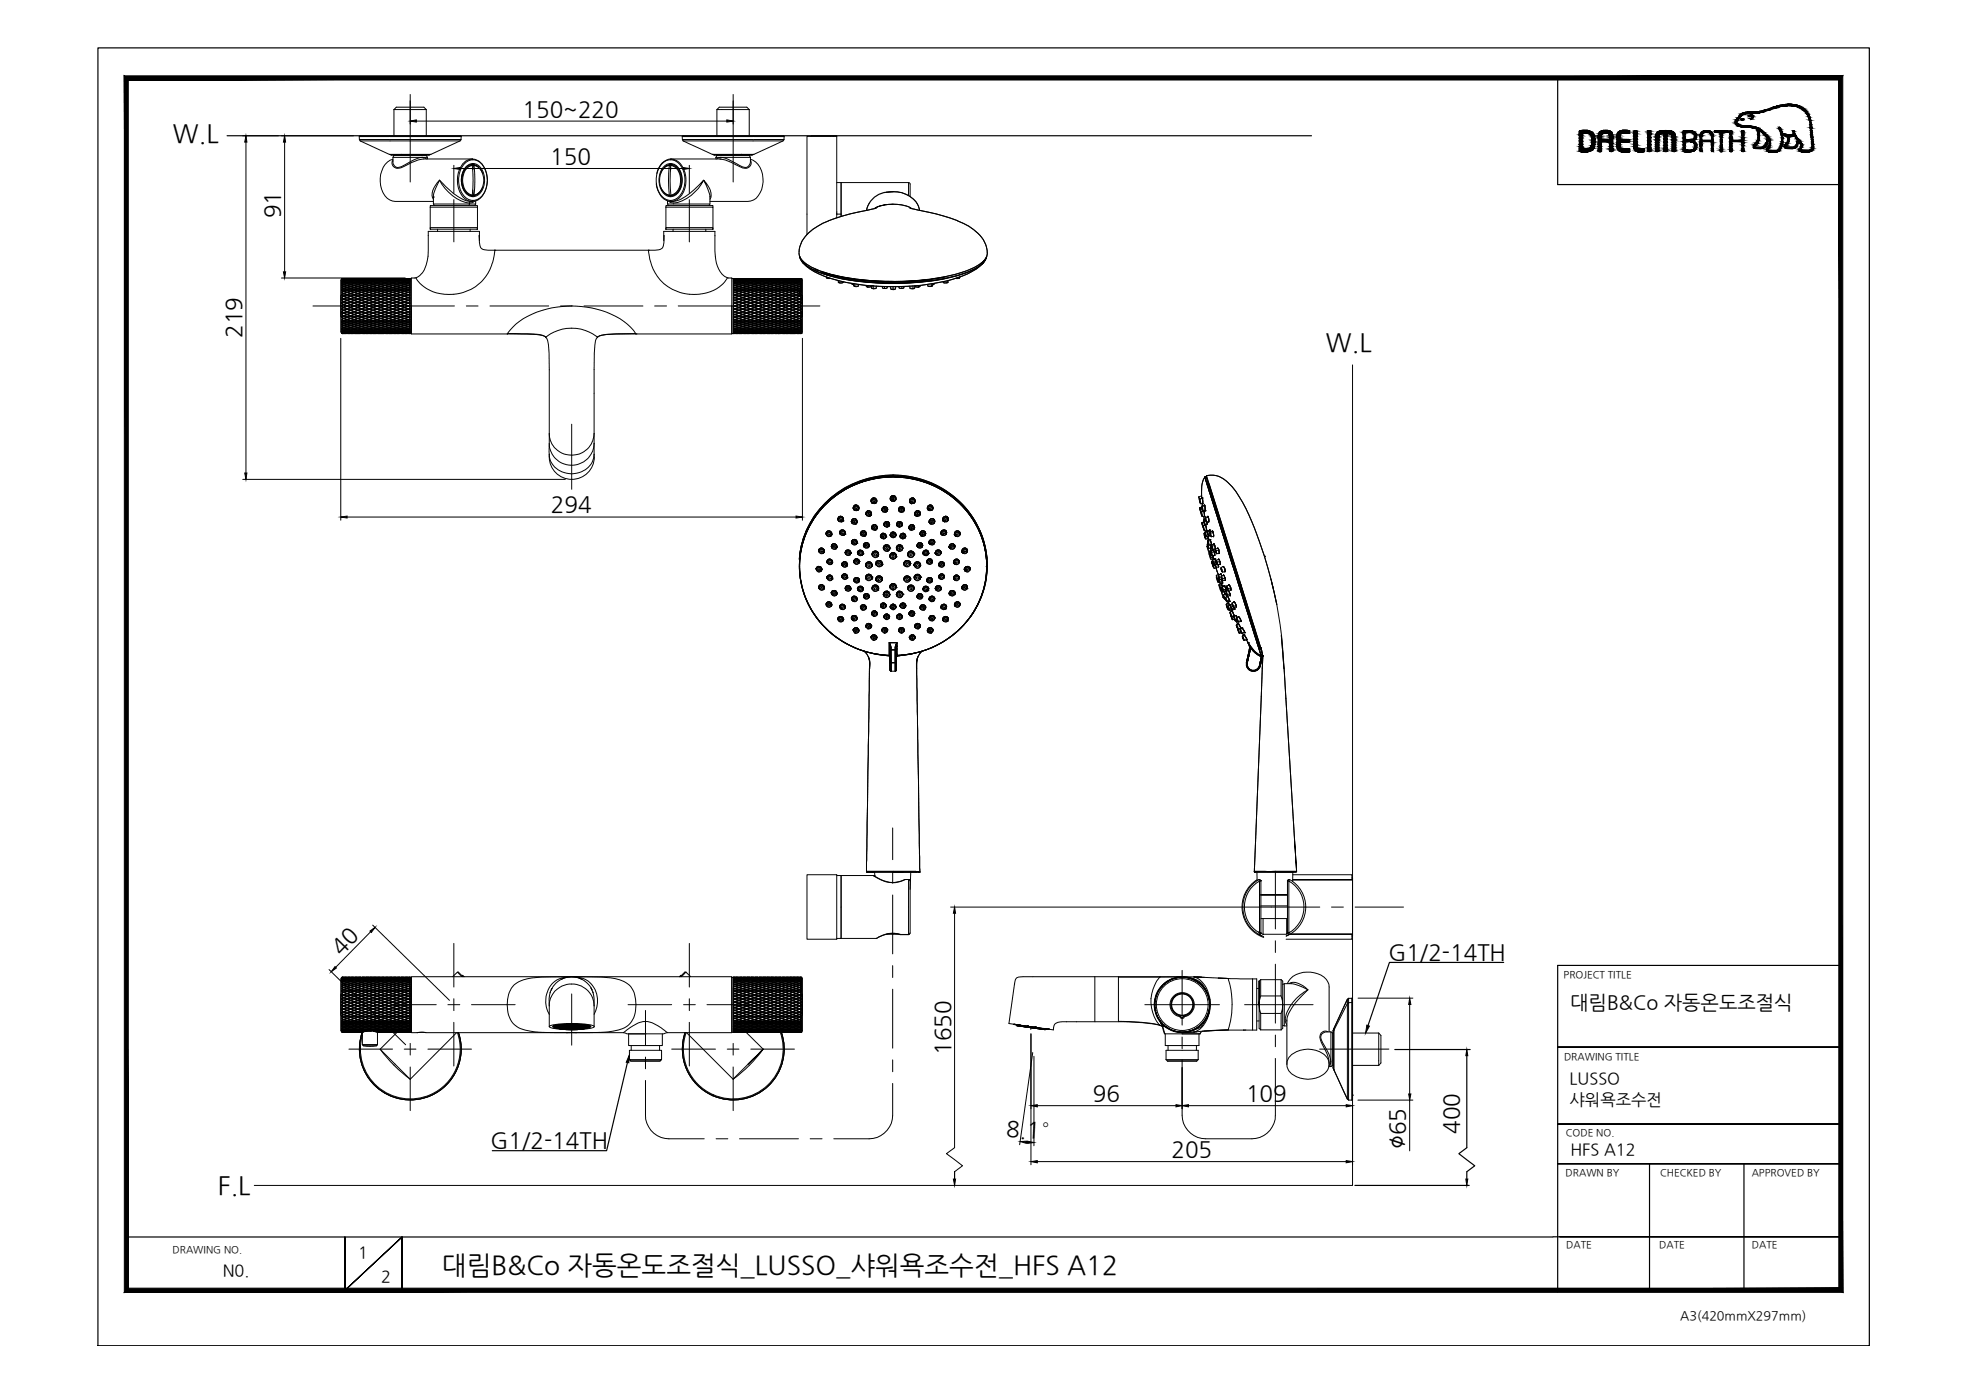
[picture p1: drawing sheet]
<svg xmlns="http://www.w3.org/2000/svg" width="420mm" height="297mm" viewBox="0 0 420 297" stroke-linecap="round" stroke-linejoin="round" font-family="sans-serif">
<defs><g id="words">
<text font-size="5.6" x="94.3" y="271.9">대림B&amp;Co 자동온도조절식_LUSSO_샤워욕조수전_HFS A12</text>
<g font-size="5.4">
<text x="36.9" y="30.3">W.L</text>
<text x="282.9" y="74.9">W.L</text>
<text x="46.5" y="254.8">F.L</text>
</g>
<text font-size="5.2" x="299.9" y="245.3" transform="rotate(-90 299.9 245.3)">∅65</text>
<g font-size="4.8">
<text x="111.5" y="24.9">150~220</text>
<text x="117.4" y="35">150</text>
<text x="59.8" y="46.6" transform="rotate(-90 59.8 46.6)">91</text>
<text x="51.5" y="72.1" transform="rotate(-90 51.5 72.1)">219</text>
<text x="117.5" y="109.4">294</text>
<text x="72.7" y="204" transform="rotate(-46 72.7 204)">40</text>
<text x="296.3" y="204.8">G1/2-14TH</text>
<text x="202.8" y="225.1" transform="rotate(-90 202.8 225.1)">1650</text>
<text x="233.2" y="235">96</text>
<text x="265.9" y="235">109</text>
<text x="104.7" y="245">G1/2-14TH</text>
<text x="214.7" y="242.3" transform="rotate(4 214.7 242.3)">8.1°</text>
<text x="311.3" y="242" transform="rotate(-90 311.3 242)">400</text>
<text x="250" y="246.9">205</text>
</g>
<text font-size="4.2" x="335.1" y="215.3">대림B&amp;Co 자동온도조절식</text>
<g font-size="3.5">
<text x="334.9" y="231.4">LUSSO</text>
<text x="334.9" y="235.8">샤워욕조수전</text>
<text x="335.1" y="246.4">HFS A12</text>
<text x="76.4" y="268.5">1</text>
<text x="47.5" y="272.3">N0.</text>
<text x="81.3" y="273.6">2</text>
</g>
<text font-size="2.7" x="358.5" y="281.6">A3(420mmX297mm)</text>
<g font-size="2.1">
<text x="333.7" y="208.6">PROJECT TITLE</text>
<text x="333.7" y="226.2">DRAWING TITLE</text>
<text x="334.1" y="242.4">CODE NO.</text>
<text x="334.1" y="251">DRAWN BY</text>
<text x="354.2" y="251">CHECKED BY</text>
<text x="373.8" y="251">APPROVED BY</text>
<text x="36.8" y="267.4">DRAWING NO.</text>
<text x="334.2" y="266.4">DATE</text>
<text x="354.1" y="266.4">DATE</text>
<text x="373.8" y="266.4">DATE</text>
</g>
</g></defs>
<!-- layer: 0 -->
<g fill="#000" stroke="#000" stroke-width=".21">
<path d="M52.5 29l.2 1.3h-.5zM60.7 29l.2 1.3h-.4zM87.5 25.8l1.3-.2v.4zM96.8 36l1.4-.3v.5zM145.8 35.7l1.3 .3-1.3 .2zM155.1 25.6l1.3 .2-1.3 .2zM337.4 32.4h1.5zM337.5 32.4h1.4zM337.7 27.8h1zM345.6 32.3h2.2zM345.8 32.4h2zM345.9 27.9h1.9z"/>
<path d="M346.1 32.4h1.3zM346.3 27.8h.7zM346.7 28.5h1.1zM348.6 31.3h.8zM348.9 32.1h2zM349.8 32.4h.6zM354.8 27.9h1.2zM359.5 32.4h1.2zM359.7 27.9h.8zM360.7 28.3h1zM361.4 30.5h.5zM364 27.9h.3z"/>
<path d="M371.7 25.7h.1zM371.8 25.3l.3 .1zM371.7 25.3h.2zM371.8 25.4h.3zM372.1 27.1h2.6zM373.2 24.9h.2zM373.4 23.9h2.8zM373.7 23.9h2.5zM377 32.2h2.7zM379.6 27.1h.2zM381.4 22.2h.9zM382.1 29.1h.8z"/>
<path d="M382.7 28h.1zM383.5 30.1h.7zM386.1 32.1h.6zM386.5 31.9h.4zM60.5 58h.4l-.2 1.3zM52.2 100.9h.5l-.2 1.4zM72.7 110.3l1.4-.2v.4zM169.9 110.1l1.3 .2-1.3 .2zM78.9 198.7l1.1-.8-.8 1.1zM203.7 193.6l.2 1.3h-.5zM71.5 206.3l.3 .3-1.1 .8zM291.7 218.8l.5 .2-.8 1.4z"/>
<path d="M300.8 213l.3 1.3h-.5zM134.3 225.1l-.1 1.7-.6-.1zM220 235.9l1.3-.2v.5zM250.9 235.7l1.4 .2-1.4 .3zM252.3 235.9l1.3-.2v.5zM287.3 235.7l1.3 .2-1.3 .3zM300.6 233.4h.5l-.3 1.4zM313 224l.2 1.3h-.4zM203.4 251.6h.5l-.2 1.4zM217.7 243.6l1.4-.1-.1 .5zM219.3 243.5l1.3 .3-1.3 .2zM220 247.9l1.3-.2v.4z"/>
<path d="M287.3 247.7l1.3 .2-1.3 .2zM312.8 251.6h.4l-.2 1.4z"/>
<path d="M337 30.1h.7zM337 30.1h.7z"/>
<path d="M337 31.8h.7zM337 31.8h.7z"/>
<path d="M337.5 32.4h1.2zM337.7 32.4h1z"/>
<path d="M337 28.5h.7zM337 28.5h.7z"/>
<path d="M337 28.5l.7 .1v-.1zM337 28.5l.7 .1h-.7z"/>
<path d="M337 28.6l.7 .1zM337 28.6l.7 .1z"/>
<path d="M337 28.7l.7 .1zM337 28.7l.7 .1z"/>
<path d="M337 28.8l.7 .2v-.2zM337 28.8l.7 .2h-.7z"/>
<path d="M337 29l.7 .4v-.4zM337 29l.7 .4h-.7z"/>
<path d="M337 29.4l.7 .1v-.1zM337 29.4l.7 .1h-.7z"/>
<path d="M337 29.5l.7 .6v-.6zM337 29.5l.7 .6h-.7z"/>
<path d="M337 30.1l.7 .6v-.6zM337 30.1l.7 .6h-.7z"/>
<path d="M337 30.7l.7 .1zM337 30.7l.7 .1z"/>
<path d="M337 30.8l.7 .5v-.5zM337 30.8l.7 .5h-.7z"/>
<path d="M337 31.3l.7 .2v-.2zM337 31.3l.7 .2h-.7z"/>
<path d="M337 31.5h.7zM337 31.5h.7z"/>
<path d="M337 31.5l.7 .1v-.1zM337 31.5l.7 .1h-.7z"/>
<path d="M337 31.6l.7 .2v-.2zM337 31.6l.7 .2h-.7zM337 31.8h.7zM337 31.8h.7z"/>
<path d="M337 31.8h.9zM337 31.8h.9z"/>
<path d="M337 31.8h1.1zM337 31.8h1.1z"/>
<path d="M337 28.4h1.2zM337 28.4h1.4z"/>
<path d="M337 28.4h1.2zM337 28.4l.7 .1zM337 28.5h.7zM337 28.5h.7z"/>
<path d="M337 31.8h1.3zM337 31.8h1.3z"/>
<path d="M337 28.4h1.4zM337 28.4h1.4z"/>
<path d="M337 31.8h1.4zM337 31.8h1.4z"/>
<path d="M337.7 27.8h1.2zM337.5 27.8h1.4z"/>
<path d="M337.5 27.8l1.4 .1zM337.4 27.9h1.5z"/>
<path d="M337.4 27.9h1.6zM337.2 27.9h1.8z"/>
<path d="M337.2 32.4h1.7zM337.2 32.4h1.7zM337.4 32.4h1.5z"/>
<path d="M337.2 27.9l2 .1zM337.2 27.9l2 .1h-2.1z"/>
<path d="M337.1 28h2.2zM337 28h2.3z"/>
<path d="M337.1 32.3h2.1zM337.1 32.3l1.8 .1z"/>
<path d="M337 28l2.6 .1-.3-.1zM337 28l2.6 .1h-2.6zM337 28.1h2.6zM337 28.1h2.6z"/>
<path d="M337 32.3h2.3zM337 32.3h2.2z"/>
<path d="M337 28.1l2.7 .1zM337 28.1l2.7 .1z"/>
<path d="M337 32.1l2.3 .2 .3-.2zM337 32.1l2.3 .2h-2.3z"/>
<path d="M337 28.2l2.8 .1-.1-.1zM337 28.2l2.8 .1h-2.8zM337 28.3h2.8zM337 28.3h2.8z"/>
<path d="M337 32.1h2.7zM337 32.1h2.6zM337 32.1h2.6zM337 32.1h2.6z"/>
<path d="M337 28.3l3 .1-.2-.1zM337 28.3l3 .1h-3z"/>
<path d="M337 31.9l2.8 .1zM337 31.9l2.8 .1z"/>
<path d="M337 32l2.7 .1 .1-.1zM337 32l2.7 .1h-2.7z"/>
<path d="M338.4 28.4l1.6 .1zM338.4 28.4l1.6 .1z"/>
<path d="M338.7 31.8h1.3zM338.4 31.8h1.6z"/>
<path d="M337 31.8l2.8 .1 .2-.1zM337 31.8l2.8 .1h-2.8z"/>
<path d="M338.8 28.5l1.2 .1v-.1zM338.8 28.5l1.2 .1z"/>
<path d="M338.9 31.7h1.1zM338.7 31.8h1.3z"/>
<path d="M339.1 28.6h1zM339.1 28.6h1z"/>
<path d="M339.1 31.7h.9zM338.9 31.7h1.1z"/>
<path d="M339.2 28.6l1 .2-.1-.2zM339.2 28.6l1 .2h-.8z"/>
<path d="M339.2 31.6h.9zM339.1 31.7h.9z"/>
<path d="M339.3 31.5l.8 .1v-.1zM339.3 31.5l.8 .1h-.9z"/>
<path d="M339.4 28.8l.8 .1zM339.4 28.8l.8 .1z"/>
<path d="M339.5 28.9l.8 .2-.1-.2zM339.5 28.9l.8 .2h-.8z"/>
<path d="M339.5 31.3h.7zM339.5 31.3h.7z"/>
<path d="M339.4 31.3l.7 .2 .1-.2zM339.4 31.3l.7 .2h-.8z"/>
<path d="M339.5 29.1l.8 .2v-.2zM339.5 29.1l.8 .2h-.7z"/>
<path d="M339.5 31.1l.7 .2 .1-.2zM339.5 31.1l.7 .2h-.7z"/>
<path d="M339.6 29.3l.7 .3v-.3zM339.6 29.3l.7 .3h-.7z"/>
<path d="M339.6 30.8l.7 .2v-.2zM339.6 30.8l.7 .2h-.7z"/>
<path d="M339.6 31l.7 .1v-.1zM339.6 31l.7 .1h-.8z"/>
<path d="M339.6 29.6l.7 .1v-.1zM339.6 29.6l.7 .1h-.7z"/>
<path d="M339.6 29.7h.7zM339.6 29.7h.7zM339.6 29.7h.7zM339.6 29.7h.7zM339.6 29.7h.7zM339.6 29.7h.7zM339.6 29.7h.7zM339.6 29.7h.7zM339.6 29.7h.7zM339.6 29.7h.7z"/>
<path d="M339.6 29.7l.7 .2v-.2zM339.6 29.7l.7 .2h-.7z"/>
<path d="M339.6 29.9h.7zM339.6 29.9h.7z"/>
<path d="M339.6 29.9l.7 .2v-.2zM339.6 29.9l.7 .2h-.7z"/>
<path d="M339.6 30.1l.7 .3v-.3zM339.6 30.1l.7 .3h-.7zM339.6 30.4h.7zM339.6 30.4h.7z"/>
<path d="M339.6 30.4l.7 .1v-.1zM339.6 30.4l.7 .1h-.7zM339.6 30.5h.7zM339.6 30.5h.7zM339.6 30.5h.7zM339.6 30.5h.7z"/>
<path d="M339.6 30.5l.7 .3v-.3zM339.6 30.5l.7 .3h-.7z"/>
<path d="M341 29.4h.7zM341 29.4h.7z"/>
<path d="M341 32.2h.7zM341 32.2h.7zM341 32.2h.7zM341 32.2h.7z"/>
<path d="M341.2 32.4h.5zM341.2 32.4h.4z"/>
<path d="M341.1 32.3h.6zM341.1 32.3l.6 .1z"/>
<path d="M341 28.9l.7 .2v-.2zM341 28.9l.7 .2h-.7z"/>
<path d="M341 29.1h.7zM341 29.1h.7z"/>
<path d="M341 29.1l.7 .1zM341 29.1l.7 .1z"/>
<path d="M341 29.2h.7zM341 29.2h.7z"/>
<path d="M341 29.2l.7 .2v-.2zM341 29.2l.7 .2h-.7z"/>
<path d="M341 29.4l.7 .2v-.2zM341 29.4l.7 .2h-.7zM341 29.6h.7zM341 29.6h.7z"/>
<path d="M341 29.6l.7 .1zM341 29.6l.7 .1z"/>
<path d="M341 30.4l.7 .1zM341 30.4l.7 .1z"/>
<path d="M341 30.5l.7 .1v-.1zM341 30.5l.7 .1h-.7z"/>
<path d="M341 30.6l.7 .1zM341 30.6l.7 .1z"/>
<path d="M341 30.7l.7 .1v-.1zM341 30.7l.7 .1h-.7z"/>
<path d="M341 30.8l.7 .4v-.4zM341 30.8l.7 .4h-.7z"/>
<path d="M341 31.2l.7 .1zM341 31.2l.7 .1z"/>
<path d="M341 31.3l.7 .4v-.4zM341 31.3l.7 .4h-.7z"/>
<path d="M341 31.7l.7 .1zM341 31.7l.7 .1z"/>
<path d="M341 31.8l.7 .1v-.1zM341 31.8l.7 .1h-.7z"/>
<path d="M341 31.9l.7 .1zM341 31.9l.7 .1z"/>
<path d="M341 32l.7 .1zM341 32l.7 .1z"/>
<path d="M341 32.1h.7zM341 32.1h.7z"/>
<path d="M341 32.1h.7zM341 32.1h.7z"/>
<path d="M341 32.1l.7 .1zM341 32.1l.7 .1z"/>
<path d="M341 32.2h.7zM341 32.2h.7z"/>
<path d="M341.1 32.2h.6zM341.1 32.2l.6 .1z"/>
<path d="M341.1 28.8h.7zM341.1 28.8h.7z"/>
<path d="M341.1 28.8l.6 .1 .1-.1zM341.1 28.8l.6 .1h-.7z"/>
<path d="M341 30.3h.8zM341 30.3l.7 .1z"/>
<path d="M341.1 28.5h.8zM341.1 28.5h.9z"/>
<path d="M341.1 28.5l.7 .3 .1-.3zM341.1 28.5l.7 .3h-.7z"/>
<path d="M341.2 28.5h.9zM341.2 28.5h1.2z"/>
<path d="M341.2 28.5h.9zM341.2 28.5h.8z"/>
<path d="M342.4 27.8h.7zM342.1 27.8h1z"/>
<path d="M342.1 27.8l1.3 .1zM341.8 27.9h1.6z"/>
<path d="M341.8 27.9l1.8 .1-.2-.1zM341.6 28l.2-.1 1.8 .1z"/>
<path d="M343.4 29.6h.8zM343.4 29.6h.8z"/>
<path d="M343.4 30.7h.8zM343.4 30.7h.8z"/>
<path d="M343.4 31.9h.8zM343.4 31.9h.8z"/>
<path d="M341.6 28l2.2 .1-.2-.1zM341.4 28.1l.2-.1 2.2 .1z"/>
<path d="M341.4 28.1l2.6 .2-.2-.2zM341.4 28.1l2.6 .2h-2.8z"/>
<path d="M341.2 28.3l2.8 .2v-.2zM341.2 28.3l2.8 .2h-2.8z"/>
<path d="M342.8 28.5h1.3zM342.8 28.5h1.3z"/>
<path d="M343.1 28.5h1zM343.1 28.5h1z"/>
<path d="M343.2 28.5h.9zM343.2 28.5h.9z"/>
<path d="M343.3 28.5l.8 .3v-.3zM343.3 28.5l.8 .3h-.7z"/>
<path d="M343.5 32.3h.6zM343.5 32.3h.6z"/>
<path d="M343.5 32.3h.6zM343.5 32.3l.5 .1z"/>
<path d="M343.4 28.8h.8zM343.4 28.8h.8z"/>
<path d="M343.4 28.8l.8 .1v-.1zM343.4 28.8l.8 .1h-.8z"/>
<path d="M343.4 28.9l.8 .2v-.2zM343.4 28.9l.8 .2h-.8z"/>
<path d="M343.4 29.1h.8zM343.4 29.1h.8z"/>
<path d="M343.4 29.1l.8 .1zM343.4 29.1l.8 .1z"/>
<path d="M343.4 29.2h.8zM343.4 29.2h.8z"/>
<path d="M343.4 29.2l.8 .2v-.2zM343.4 29.2l.8 .2h-.8zM343.4 29.4h.8zM343.4 29.4h.8z"/>
<path d="M343.4 29.4l.8 .2v-.2zM343.4 29.4l.8 .2h-.8z"/>
<path d="M343.4 29.6l.8 .1zM343.4 29.6l.8 .1z"/>
<path d="M341 29.7l3.2 .4v-.4zM341 29.7l3.2 .4h-3.2z"/>
<path d="M341 30.1l3.2 .2v-.2zM341 30.1l3.2 .2h-3.2z"/>
<path d="M343.4 30.3l.8 .2v-.2zM343.4 30.3l.8 .2h-.8z"/>
<path d="M343.4 30.5l.8 .2v-.2zM343.4 30.5l.8 .2h-.8z"/>
<path d="M343.4 30.7l.8 .5v-.5zM343.4 30.7l.8 .5h-.8z"/>
<path d="M343.4 31.2l.8 .1zM343.4 31.2l.8 .1z"/>
<path d="M343.4 31.3l.8 .3v-.3zM343.4 31.3l.8 .3h-.8z"/>
<path d="M343.4 31.6l.8 .1zM343.4 31.6l.8 .1z"/>
<path d="M343.4 31.7l.8 .2v-.2zM343.4 31.7l.8 .2h-.8z"/>
<path d="M343.4 31.9l.8 .2v-.2zM343.4 31.9l.8 .2h-.8z"/>
<path d="M343.4 32.1h.8zM343.4 32.1h.8z"/>
<path d="M343.4 32.1h.8zM343.4 32.1h.8z"/>
<path d="M343.4 32.1l.8 .1zM343.4 32.1l.8 .1z"/>
<path d="M343.4 32.2l.7 .1 .1-.1zM343.4 32.2l.7 .1h-.6z"/>
<path d="M345 28.8l.8 .2v-.2zM345 28.8l.8 .2h-.8z"/>
<path d="M345 29h.8zM345 29h.8zM345 29h.8zM345 29h.8z"/>
<path d="M345 29l.8 .1zM345 29l.8 .1zM345 29.1h.8zM345 29.1h.8z"/>
<path d="M345 29.1l.8 .3v-.3zM345 29.1l.8 .3h-.8zM345 29.4h.8zM345 29.4h.8z"/>
<path d="M345 29.4l.8 .2v-.2zM345 29.4l.8 .2h-.8z"/>
<path d="M345 29.6l.8 .1v-.1zM345 29.6l.8 .1h-.8zM345 29.7h.8zM345 29.7h.8z"/>
<path d="M345 29.7h.8zM345 29.7h.8z"/>
<path d="M345 30.3l.8 .1zM345 30.3l.8 .1z"/>
<path d="M345 30.4l.8 .1zM345 30.4l.8 .1z"/>
<path d="M345 30.5h.8zM345 30.5h.8z"/>
<path d="M345 30.5l.8 .3v-.3zM345 30.5l.8 .3h-.8z"/>
<path d="M345 30.8l.8 .1zM345 30.8l.8 .1z"/>
<path d="M345 30.9l.8 .2v-.2zM345 30.9l.8 .2h-.8zM345 31.1h.8zM345 31.1h.8z"/>
<path d="M345 31.1l.8 .1zM345 31.1l.8 .1zM345 31.2h.8zM345 31.2h.8z"/>
<path d="M345 31.2l.8 .1zM345 31.2l.8 .1z"/>
<path d="M345 31.3l.8 .2v-.2zM345 31.3l.8 .2h-.8z"/>
<path d="M345 31.5h.8zM345 31.5h.8z"/>
<path d="M345.1 28.7h.7zM345.1 28.7h.7z"/>
<path d="M345.1 28.7h.7zM345.1 28.7l.7 .1z"/>
<path d="M345.1 31.5l.7 .1v-.1zM345.1 31.5l.7 .1h-.7z"/>
<path d="M345.1 31.6l1 .1zM345.1 31.6l1 .1z"/>
<path d="M345.1 28.5l.7 .2 .1-.2zM345.1 28.5l.7 .2h-.7z"/>
<path d="M345.1 28.5h1zM345.1 28.5h.8z"/>
<path d="M345.1 31.7l1.1 .1zM345.1 31.7l1.1 .1zM345.1 31.8h1.1zM345.1 31.8h1.1z"/>
<path d="M346.1 32.4h1zM346.3 32.4h.8z"/>
<path d="M345.1 28.5h1.2zM345.1 28.5h1.2z"/>
<path d="M345.1 28.5h1.2zM345.1 28.5h1z"/>
<path d="M345.1 28.5h1.2zM345.1 28.5h1.3z"/>
<path d="M345.1 28.5h1.3zM345.1 28.5h1.3zM345.1 28.5h1.3zM345.1 28.5h1.3z"/>
<path d="M345.1 31.8h1.3zM345.1 31.8h1.3z"/>
<path d="M346.3 27.8h1zM346.1 27.8h1.2z"/>
<path d="M346.1 27.8h1.3zM346.1 27.8h1.3z"/>
<path d="M346.1 27.8l1.5 .1zM346 27.9h1.6z"/>
<path d="M347.5 28.5h.3zM347.5 28.5h.3z"/>
<path d="M345 29.7l2.7 .1zM345 29.7l2.7 .1z"/>
<path d="M346 27.9h1.8zM345.9 27.9h1.9zM345.8 27.9h2z"/>
<path d="M346.1 32.4h1.5zM346.1 32.4h1.3zM346.1 32.4h1.3z"/>
<path d="M345 29.8l2.8 .1-.1-.1zM345 29.8l2.8 .1h-2.8z"/>
<path d="M345 30.3h2.7zM345 30.3h2.5z"/>
<path d="M346 32.4h1.7zM346 32.4h1.6z"/>
<path d="M345.8 27.9l2 .1zM345.6 28h2.2z"/>
<path d="M345.6 28h2.2zM345.6 28h2.2z"/>
<path d="M345.6 28l2.2 .1v-.1zM345.4 28.1l.2-.1 2.2 .1z"/>
<path d="M345.4 28.1l2.4 .1zM345.4 28.1l2.4 .1z"/>
<path d="M345.3 28.2l2.5 .1zM345.3 28.2l2.5 .1h-2.5z"/>
<path d="M345.3 28.3l2.5 .1v-.1zM345.3 28.3l2.5 .1h-2.6z"/>
<path d="M345.2 28.4l2.6 .1zM345.2 28.4l2.6 .1z"/>
<path d="M346.4 28.5h1.4zM346.4 28.5h1.4z"/>
<path d="M346.5 28.5h1.3zM346.5 28.5h1.3zM346.7 28.5h1.1z"/>
<path d="M347.1 28.5h.7zM347.1 28.5h.7z"/>
<path d="M345 29.9l2.8 .2v-.2zM345 29.9l2.8 .2h-2.8z"/>
<path d="M345 30.1l2.8 .1zM345 30.1l2.8 .1z"/>
<path d="M345 30.2l2.7 .1 .1-.1zM345 30.2l2.7 .1h-2.7z"/>
<path d="M345.1 31.8h2.7zM345.1 31.8h2.7z"/>
<path d="M345.1 31.8l2.7 .1zM345.1 31.8l2.7 .1z"/>
<path d="M345.2 31.9l2.6 .1zM345.2 31.9l2.6 .1z"/>
<path d="M345.3 32l2.5 .1zM345.3 32l2.5 .1z"/>
<path d="M345.3 32.1h2.5zM345.3 32.1h2.5z"/>
<path d="M345.4 32.1l2.4 .2v-.2zM345.4 32.1l2.4 .2h-2.2zM345.6 32.3h2.2z"/>
<path d="M345.6 32.3l2.2 .1zM345.6 32.3l2.2 .1zM345.8 32.4h2z"/>
<path d="M345.8 32.4h2zM345.8 32.4h2z"/>
<path d="M346 32.4h1.8zM346 32.4h1.7z"/>
<path d="M348.8 27.9h.5zM348.7 27.9h.6z"/>
<path d="M348.7 27.9l.7 .1-.1-.1zM348.7 27.9l.7 .1h-.8z"/>
<path d="M348.6 28l.8 .1zM348.6 28l.8 .1zM348.6 28.1h.8zM348.6 28.1h.8z"/>
<path d="M348.6 28.1l.8 .1v-.1zM348.6 28.1l.8 .1h-.8zM348.6 28.2h.8zM348.6 28.2h.8z"/>
<path d="M348.6 28.2l.8 .1v-.1zM348.6 28.2l.8 .1h-.8z"/>
<path d="M348.6 28.3l.8 .1zM348.6 28.3l.8 .1z"/>
<path d="M348.6 28.4l.8 .1v-.1zM348.6 28.4l.8 .1h-.8zM348.6 28.5h.8zM348.6 28.5h.8z"/>
<path d="M348.6 28.5l.8 .6v-.6zM348.6 28.5l.8 .6h-.8z"/>
<path d="M348.6 29.1h.8zM348.6 29.1h.8z"/>
<path d="M348.6 29.1l.8 .5v-.5zM348.6 29.1l.8 .5h-.8z"/>
<path d="M348.6 29.6l.8 .1zM348.6 29.6l.8 .1z"/>
<path d="M348.6 29.7l.8 .5v-.5zM348.6 29.7l.8 .5h-.8z"/>
<path d="M348.6 30.2l.8 .1zM348.6 30.2l.8 .1z"/>
<path d="M348.6 30.3l.8 .4v-.4zM348.6 30.3l.8 .4h-.8z"/>
<path d="M348.6 30.7l.8 .1zM348.6 30.7l.8 .1z"/>
<path d="M348.6 30.8l.8 .2v-.2zM348.6 30.8l.8 .2h-.8z"/>
<path d="M348.6 31h.8zM348.6 31h.8z"/>
<path d="M348.6 31l.8 .1v-.1zM348.6 31l.8 .1h-.8z"/>
<path d="M348.6 31.1l.8 .1zM348.6 31.1l.8 .1z"/>
<path d="M348.6 31.2h.8zM348.6 31.2h.8z"/>
<path d="M348.6 31.2l.8 .1zM348.6 31.2l.8 .1zM348.6 31.3h.8z"/>
<path d="M348.6 31.3h.8zM348.6 31.3h.8z"/>
<path d="M348.6 31.3l.8 .2v-.2zM348.6 31.3l.8 .2h-.8z"/>
<path d="M348.6 31.5l.8 .1v-.1zM348.6 31.5l.8 .1h-.8z"/>
<path d="M348.6 31.6h.8zM348.6 31.6h.8z"/>
<path d="M348.6 31.6l1 .1zM348.6 31.6l1 .1z"/>
<path d="M348.7 31.7l1 .1zM348.7 31.7l1 .1z"/>
<path d="M349.8 32.4h.5zM349.9 32.4h.4z"/>
<path d="M348.7 31.8h1.3zM348.7 31.8h1.3z"/>
<path d="M349.5 32.4h1.1zM349.5 32.4h.9z"/>
<path d="M349.4 32.4h1.3zM349.4 32.4h1.3z"/>
<path d="M349.4 32.4h1.3zM349.4 32.4h1.2z"/>
<path d="M348.7 31.8h2.2zM348.7 31.8h2.2z"/>
<path d="M349.4 32.4h1.4zM349.4 32.4h1.5z"/>
<path d="M349.4 32.4h1.4zM349.4 32.4h1.3z"/>
<path d="M348.7 31.8h2.2zM348.7 31.8h2.2z"/>
<path d="M348.7 31.8l2.2 .1zM348.7 31.8l2.2 .1z"/>
<path d="M348.8 31.9l2.1 .2v-.2zM348.8 31.9l2.1 .2h-2zM348.9 32.1h2z"/>
<path d="M348.9 32.1l2 .1v-.1zM348.9 32.1l2 .1h-1.8z"/>
<path d="M349.1 32.2l1.8 .1zM349.1 32.2l1.8 .1z"/>
<path d="M349.1 32.3h1.8zM349.1 32.3h1.8z"/>
<path d="M349.3 32.3l1.6 .1zM349.3 32.3l1.6 .1z"/>
<path d="M351.8 27.9h.4zM351.6 27.9h.6zM351.6 27.9h.6zM351.6 27.9h.6z"/>
<path d="M351.6 27.9l.7 .1-.1-.1zM351.6 27.9l.7 .1h-.7z"/>
<path d="M351.6 32.3h.6zM351.6 32.3l.5 .1z"/>
<path d="M351.6 28l.7 .1zM351.6 28l.7 .1z"/>
<path d="M351.6 28.1l.7 .1v-.1zM351.6 28.1l.7 .1h-.7z"/>
<path d="M351.6 28.2l.7 .2v-.2zM351.6 28.2l.7 .2h-.7z"/>
<path d="M351.6 28.4l.7 .3v-.3zM351.6 28.4l.7 .3h-.7z"/>
<path d="M351.6 28.7l.7 .7v-.7zM351.6 28.7l.7 .7h-.7z"/>
<path d="M351.6 29.4l.7 .7v-.7zM351.6 29.4l.7 .7h-.7z"/>
<path d="M351.6 30.1l.7 .8v-.8zM351.6 30.1l.7 .8h-.7z"/>
<path d="M351.6 30.9l.7 .7v-.7zM351.6 30.9l.7 .7h-.7z"/>
<path d="M351.6 31.6l.7 .2v-.2zM351.6 31.6l.7 .2h-.7z"/>
<path d="M351.6 31.8l.7 .2v-.2zM351.6 31.8l.7 .2h-.7z"/>
<path d="M351.6 32l.7 .1v-.1zM351.6 32l.7 .1h-.7z"/>
<path d="M351.6 32.1l.7 .1zM351.6 32.1l.7 .1z"/>
<path d="M351.6 32.2l.6 .1 .1-.1zM351.6 32.2l.6 .1h-.6zM351.6 32.3h.6zM351.6 32.3h.6z"/>
<path d="M353.3 29.7h.7zM353.3 29.7h.7z"/>
<path d="M353.3 29.7h.7zM353.3 29.7h.7z"/>
<path d="M353.3 31.4h.7zM353.3 31.4h.7z"/>
<path d="M353.3 32.1h.7zM353.3 32.1h.7z"/>
<path d="M353.3 32.1h.7zM353.3 32.1h.7z"/>
<path d="M353.3 32.3h.6zM353.3 32.3h.6z"/>
<path d="M353.3 32.3h.6zM353.3 32.3l.5 .1z"/>
<path d="M353.3 29.4l.7 .2v-.2zM353.3 29.4l.7 .2h-.7z"/>
<path d="M353.3 29.6l.7 .1zM353.3 29.6l.7 .1z"/>
<path d="M353.3 29.7h.7zM353.3 29.7h.7z"/>
<path d="M353.3 29.7l.7 .1zM353.3 29.7l.7 .1z"/>
<path d="M353.3 29.8l.7 .2v-.2zM353.3 29.8l.7 .2h-.7z"/>
<path d="M353.3 30l.7 .1zM353.3 30l.7 .1z"/>
<path d="M353.3 30.1l.7 .4v-.4zM353.3 30.1l.7 .4h-.7z"/>
<path d="M353.3 30.5h.7zM353.3 30.5h.7z"/>
<path d="M353.3 30.5l.7 .4v-.4zM353.3 30.5l.7 .4h-.7z"/>
<path d="M353.3 30.9l.7 .1zM353.3 30.9l.7 .1z"/>
<path d="M353.3 31l.7 .4v-.4zM353.3 31l.7 .4h-.7z"/>
<path d="M353.3 31.4l.7 .4v-.4zM353.3 31.4l.7 .4h-.7z"/>
<path d="M353.3 31.8h.7zM353.3 31.8h.7z"/>
<path d="M353.3 31.8l.7 .3v-.3zM353.3 31.8l.7 .3h-.7z"/>
<path d="M353.3 32.1h.7zM353.3 32.1h.7z"/>
<path d="M353.3 32.1l.7 .1zM353.3 32.1l.7 .1z"/>
<path d="M353.3 32.2l.6 .1 .1-.1zM353.3 32.2l.6 .1h-.6z"/>
<path d="M353.3 29.1h.7zM353.3 29.1h.7z"/>
<path d="M353.3 29.1l.7 .3v-.3zM353.3 29.1l.7 .3h-.7z"/>
<path d="M353.3 28.8l.7 .3 .1-.3zM353.3 28.8l.7 .3h-.7z"/>
<path d="M353.3 28.7h.8zM353.3 28.7h.8z"/>
<path d="M353.3 28.7l.8 .1v-.1zM353.3 28.7l.8 .1h-.8z"/>
<path d="M353.4 28.6h.9zM353.4 28.6l.7 .1h-.8z"/>
<path d="M353.4 28.5h1.1zM353.4 28.5l.9 .1z"/>
<path d="M353.4 28.5h1.3zM353.4 28.5h1.4z"/>
<path d="M353.4 28.5h1.3zM353.4 28.5h1.1z"/>
<path d="M355 28.5h2.4zM355 28.5h2.4z"/>
<path d="M353.5 28.5h1.5zM353.4 28.5h1.4z"/>
<path d="M355 28.5h.8zM355 28.5h.8z"/>
<path d="M355 29.7h.8zM355 29.7h.8z"/>
<path d="M355.1 32.3h.6zM355.1 32.3h.6z"/>
<path d="M355.1 32.3h.6zM355.1 32.3l.5 .1z"/>
<path d="M355 28.5h.8zM355 28.5h.8zM355 28.5h.8zM355 28.5h.8z"/>
<path d="M355 28.5l.8 .2v-.2zM355 28.5l.8 .2h-.8zM355 28.7h.8zM355 28.7h.8z"/>
<path d="M355 28.7l.8 .1v-.1zM355 28.7l.8 .1h-.8z"/>
<path d="M355 28.8l.8 .1zM355 28.8l.8 .1z"/>
<path d="M355 28.9l.8 .2v-.2zM355 28.9l.8 .2h-.8zM355 29.1h.8zM355 29.1h.8z"/>
<path d="M355 29.1l.8 .6v-.6zM355 29.1l.8 .6h-.8z"/>
<path d="M355 29.7l.8 .7v-.7zM355 29.7l.8 .7h-.8zM355 30.4h.8zM355 30.4h.8z"/>
<path d="M355 30.4l.8 .6v-.6zM355 30.4l.8 .6h-.8zM355 31h.8zM355 31h.8z"/>
<path d="M355 31l.8 .6v-.6zM355 31l.8 .6h-.8z"/>
<path d="M355 31.6h.8zM355 31.6h.8z"/>
<path d="M355 31.6l.8 .2v-.2zM355 31.6l.8 .2h-.8zM355 31.8h.8zM355 31.8h.8z"/>
<path d="M355 31.8l.8 .2v-.2zM355 31.8l.8 .2h-.8zM355 32h.8zM355 32h.8z"/>
<path d="M355 32l.8 .1v-.1zM355 32l.8 .1h-.8zM355 32.1h.8zM355 32.1h.8z"/>
<path d="M355 32.1l.8 .1zM355 32.1l.8 .1z"/>
<path d="M355 32.2l.7 .1 .1-.1zM355 32.2l.7 .1h-.6z"/>
<path d="M354.8 27.9h1.6zM354.4 27.9h2z"/>
<path d="M354.4 27.9l2.4 .1zM354 28h2.8z"/>
<path d="M354 28l3.1 .2-.3-.2zM353.7 28.2l.3-.2 3.1 .2z"/>
<path d="M356.8 29.7h.8zM356.8 29.7h.8z"/>
<path d="M356.8 29.7h.8zM356.8 29.7h.8z"/>
<path d="M356.8 31.4h.8zM356.8 31.4h.8z"/>
<path d="M356.8 32.1h.8zM356.8 32.1h.8z"/>
<path d="M356.8 32.1h.8zM356.8 32.1h.8z"/>
<path d="M356.9 32.3h.6zM356.9 32.3h.6z"/>
<path d="M353.7 28.2l3.6 .2-.2-.2zM353.7 28.2l3.6 .2h-3.8z"/>
<path d="M353.5 28.4l3.9 .1-.1-.1zM353.5 28.4l3.9 .1h-3.9z"/>
<path d="M355.8 28.5h1.6zM355.8 28.5h1.6z"/>
<path d="M355.8 28.5h1.6zM355.8 28.5h1.6z"/>
<path d="M356.1 28.5h1.3zM356.1 28.5h1.3z"/>
<path d="M356.3 28.5l1.1 .1zM356.3 28.5l1.1 .1z"/>
<path d="M356.5 28.6l.9 .1zM356.5 28.6l.9 .1zM356.6 28.7h.8zM356.6 28.7h.8z"/>
<path d="M356.6 28.7l.9 .1-.1-.1zM356.6 28.7l.9 .1h-.8z"/>
<path d="M356.7 28.8l.8 .3v-.3zM356.7 28.8l.8 .3h-.7z"/>
<path d="M356.9 32.3h.6zM356.9 32.3l.5 .1z"/>
<path d="M356.8 29.1h.7zM356.8 29.1h.7z"/>
<path d="M356.8 29.1l.7 .3v-.3zM356.8 29.1l.7 .3h-.7z"/>
<path d="M356.8 29.4l.8 .2-.1-.2zM356.8 29.4l.8 .2h-.8z"/>
<path d="M356.8 29.6l.8 .1zM356.8 29.6l.8 .1z"/>
<path d="M356.8 29.7h.8zM356.8 29.7h.8z"/>
<path d="M356.8 29.7l.8 .1zM356.8 29.7l.8 .1z"/>
<path d="M356.8 29.8l.8 .2v-.2zM356.8 29.8l.8 .2h-.8z"/>
<path d="M356.8 30l.8 .1zM356.8 30l.8 .1z"/>
<path d="M356.8 30.1l.8 .4v-.4zM356.8 30.1l.8 .4h-.8z"/>
<path d="M356.8 30.5h.8zM356.8 30.5h.8z"/>
<path d="M356.8 30.5l.8 .4v-.4zM356.8 30.5l.8 .4h-.8z"/>
<path d="M356.8 30.9l.8 .1zM356.8 30.9l.8 .1z"/>
<path d="M356.8 31l.8 .4v-.4zM356.8 31l.8 .4h-.8z"/>
<path d="M356.8 31.4l.8 .4v-.4zM356.8 31.4l.8 .4h-.8z"/>
<path d="M356.8 31.8h.8zM356.8 31.8h.8z"/>
<path d="M356.8 31.8l.8 .3v-.3zM356.8 31.8l.8 .3h-.8z"/>
<path d="M356.8 32.1h.8zM356.8 32.1h.8z"/>
<path d="M356.8 32.1l.8 .1zM356.8 32.1l.8 .1z"/>
<path d="M356.8 32.2l.7 .1 .1-.1zM356.8 32.2l.7 .1h-.6z"/>
<path d="M359.5 32.4h1zM359.7 32.4h.8z"/>
<path d="M359.2 28.3h.4zM359.2 28.3h.4z"/>
<path d="M359.2 28.3h.4zM359.2 28.3h.4z"/>
<path d="M359.2 28.3l.4 .2v-.2zM359.2 28.3l.4 .2h-.4z"/>
<path d="M359.2 28.5h.4zM359.2 28.5h.4z"/>
<path d="M359.2 28.5l.4 .2v-.2zM359.2 28.5l.4 .2h-.4z"/>
<path d="M359.2 28.7l.4 .4v-.4zM359.2 28.7l.4 .4h-.4z"/>
<path d="M359.2 29.1l.4 .3v-.3zM359.2 29.1l.4 .3h-.4z"/>
<path d="M359.2 29.4l.4 .2v-.2zM359.2 29.4l.4 .2h-.4z"/>
<path d="M359.2 29.6l.4 .2v-.2zM359.2 29.6l.4 .2h-.4z"/>
<path d="M359.2 29.8l.4 .1zM359.2 29.8l.4 .1z"/>
<path d="M359.2 30.2l.4 .1zM359.2 30.2l.4 .1z"/>
<path d="M359.2 30.3l.4 .2v-.2zM359.2 30.3l.4 .2h-.4z"/>
<path d="M359.2 30.5l.4 .4v-.4zM359.2 30.5l.4 .4h-.4z"/>
<path d="M359.2 30.9l.4 .2v-.2zM359.2 30.9l.4 .2h-.4z"/>
<path d="M359.2 31.1l.4 .5v-.5zM359.2 31.1l.4 .5h-.4z"/>
<path d="M359.2 31.6l.4 .2v-.2zM359.2 31.6l.4 .2h-.4z"/>
<path d="M359.2 31.8h.4zM359.2 31.8h.4z"/>
<path d="M359.2 31.8l.4 .1v-.1zM359.2 31.8l.4 .1h-.4z"/>
<path d="M359.2 31.9l.4 .1zM359.2 31.9l.4 .1zM359.2 32h.4zM359.2 32h.4z"/>
<path d="M359.2 28.3h.4zM359.2 28.3h.6z"/>
<path d="M359.2 32h.4zM359.2 32h.4z"/>
<path d="M359.2 32l1.1 .1zM359.2 32l1.1 .1z"/>
<path d="M359.2 28.3h.6zM359.2 28.3h1.1z"/>
<path d="M359.7 27.9h1zM359.5 27.9h1.2z"/>
<path d="M359.5 27.9h1.4zM359.3 27.9h1.6z"/>
<path d="M359.3 27.9h1.7zM359.3 27.9h1.7z"/>
<path d="M359.3 27.9l1.8 .1zM359.2 28h1.9z"/>
<path d="M359.3 32.4h1.7zM359.3 32.4h1.7z"/>
<path d="M359.3 32.4h1.7zM359.3 32.4h1.4z"/>
<path d="M359.2 28h2.1zM359.2 28h2.1z"/>
<path d="M359.2 32.3h1.9zM359.2 32.3l1.8 .1z"/>
<path d="M359.2 30.1l2.2 .1zM359.2 30.1l2.2 .1z"/>
<path d="M359.2 28l2.2 .1zM359.2 28l2.2 .1z"/>
<path d="M359.2 32.3h2.1zM359.2 32.3h2.1z"/>
<path d="M359.2 32.3h2.1zM359.2 32.3h1.9z"/>
<path d="M359.2 28.1h2.3zM359.2 28.1h2.3zM359.2 28.1h2.3zM359.2 28.1h2.3z"/>
<path d="M359.2 30h2.2zM359.2 30l2 .1z"/>
<path d="M359.2 30.2h2.2zM359.2 30.2h2.2z"/>
<path d="M359.2 30.2h2.4zM359.2 30.2h2.4z"/>
<path d="M359.2 32.2h2.3zM359.2 32.2h2.4z"/>
<path d="M359.2 32.2h2.3zM359.2 32.2l2.1 .1z"/>
<path d="M359.2 28.1l2.5 .2-.2-.2zM359.2 28.1l2.5 .2h-2.5z"/>
<path d="M359.2 32.1l2.4 .1zM359.2 32.1l2.4 .1z"/>
<path d="M359.2 29.9l2.2 .1 .2-.1zM359.2 29.9l2.2 .1h-2.2z"/>
<path d="M360.6 30.2l1 .1zM360.6 30.2l1 .1z"/>
<path d="M360.9 29.9h.7zM360.6 29.9h1z"/>
<path d="M360.9 30.3h.8zM360.9 30.3h.8z"/>
<path d="M360.3 28.3h1.4zM360.3 28.3h1.4z"/>
<path d="M361 29.9h.7zM360.9 29.9h.7z"/>
<path d="M361 30.3h.7zM361 30.3h.7z"/>
<path d="M359.2 32.1h2.5zM359.2 32.1h2.4z"/>
<path d="M360.5 28.3h1.2zM360.5 28.3h1.2zM360.7 28.3h1z"/>
<path d="M360.8 28.3l1.1 .1-.2-.1zM360.8 28.3l1.1 .1z"/>
<path d="M361.1 29.8h.6zM361 29.9h.7z"/>
<path d="M361.1 30.3l.7 .1zM361.1 30.3l.7 .1z"/>
<path d="M360.8 32h.9zM360.3 32.1h1.4z"/>
<path d="M361.3 29.7h.5zM361.1 29.8h.6z"/>
<path d="M361.3 30.4l.6 .1zM361.3 30.4l.6 .1zM361.4 30.5h.5z"/>
<path d="M361.1 32h.7zM360.9 32h.9z"/>
<path d="M360.9 32h.9zM360.8 32h.9z"/>
<path d="M361.2 28.4l.7 .1zM361.2 28.4l.7 .1z"/>
<path d="M361.4 29.6h.5zM361.3 29.7h.5z"/>
<path d="M361.3 31.9h.6zM361.1 32h.7z"/>
<path d="M361.3 28.5h.6zM361.3 28.5h.6z"/>
<path d="M361.4 28.5l.6 .1zM361.4 28.5l.6 .1z"/>
<path d="M361.4 30.5l.6 .2-.1-.2zM361.4 30.5l.6 .2h-.4z"/>
<path d="M361.4 31.8h.5zM361.3 31.9h.6z"/>
<path d="M361.4 31.8h.5zM361.4 31.8h.5z"/>
<path d="M361.5 28.6l.5 .1zM361.5 28.6l.5 .1z"/>
<path d="M361.6 28.7l.4 .1v-.1zM361.6 28.7l.4 .1h-.4z"/>
<path d="M361.6 29.4h.4zM361.6 29.4h.4z"/>
<path d="M361.6 29.4l.3 .2 .1-.2zM361.6 29.4l.3 .2h-.5zM361.4 29.6h.5zM361.4 29.6h.5z"/>
<path d="M361.6 31.6l.3 .2 .1-.2zM361.6 31.6l.3 .2h-.5z"/>
<path d="M361.6 28.8l.4 .2v-.2zM361.6 28.8l.4 .2h-.4z"/>
<path d="M361.6 29h.4zM361.6 29h.4z"/>
<path d="M361.6 29l.4 .1zM361.6 29l.4 .1z"/>
<path d="M361.6 29.1h.4zM361.6 29.1h.4z"/>
<path d="M361.6 29.1l.4 .3v-.3zM361.6 29.1l.4 .3h-.4z"/>
<path d="M361.6 30.7l.4 .1zM361.6 30.7l.4 .1z"/>
<path d="M361.6 30.8l.5 .3-.1-.3zM361.6 30.8l.5 .3h-.5z"/>
<path d="M361.6 31.4l.4 .1v-.1zM361.6 31.4l.4 .1h-.4z"/>
<path d="M361.6 31.5h.4zM361.6 31.5l.4 .1z"/>
<path d="M361.6 31.1h.5zM361.6 31.1h.5zM361.6 31.1h.5zM361.6 31.1h.5z"/>
<path d="M361.6 31.1l.5 .1zM361.6 31.1l.5 .1z"/>
<path d="M361.6 31.2l.4 .2 .1-.2zM361.6 31.2l.4 .2h-.4z"/>
<path d="M362.7 29.1h.5zM362.7 29.1h.5z"/>
<path d="M363 28.3h.7zM363 28.3h.7z"/>
<path d="M362.8 28.9l.4 .2v-.2zM362.8 28.9l.4 .2h-.5z"/>
<path d="M362.7 29.1l.5 .8v-.8zM362.7 29.1l.5 .8h-.5z"/>
<path d="M362.7 30.2l.5 .1zM362.7 30.2l.5 .1z"/>
<path d="M362.7 30.3l.5 .2v-.2zM362.7 30.3l.5 .2h-.5z"/>
<path d="M362.7 30.5l.5 .3v-.3zM362.7 30.5l.5 .3h-.5z"/>
<path d="M362.7 30.8l.5 .3v-.3zM362.7 30.8l.5 .3h-.5z"/>
<path d="M362.7 31.1l.5 .7v-.7zM362.7 31.1l.5 .7h-.5z"/>
<path d="M362.7 31.8l.5 .3v-.3zM362.7 31.8l.5 .3h-.5z"/>
<path d="M362.7 32.1l.5 .3v-.3zM362.7 32.1l.5 .3h-.5z"/>
<path d="M362.8 28.8h.4zM362.8 28.8h.4z"/>
<path d="M362.8 28.8h.4zM362.8 28.8l.4 .1z"/>
<path d="M362.8 28.7l.4 .1v-.1zM362.8 28.7l.4 .1h-.4z"/>
<path d="M362.8 28.6h.5zM362.8 28.6l.4 .1z"/>
<path d="M362.9 28.5h.4zM362.9 28.5l.4 .1z"/>
<path d="M362.9 28.5h.5zM362.9 28.5h.4z"/>
<path d="M363 28.4h.5zM363 28.4l.4 .1z"/>
<path d="M363 28.3h.6zM363 28.3l.5 .1z"/>
<path d="M363 28.3h.7zM363 28.3h.6z"/>
<path d="M363.1 28.3h.8zM363.1 28.3h.6z"/>
<path d="M363.1 28.2h.9zM363.1 28.2l.8 .1z"/>
<path d="M364 27.9h.6zM363.8 27.9h.8z"/>
<path d="M363.8 27.9h1zM363.6 27.9h1.2z"/>
<path d="M363.6 27.9l1.4 .1zM363.4 28h1.6z"/>
<path d="M363.4 28l1.8 .1-.2-.1zM363.2 28.1l.2-.1 1.8 .1z"/>
<path d="M363.2 28.1l2 .1zM363.2 28.1l2 .1h-2.1z"/>
<path d="M365.2 29.1h.4zM365.2 29.1h.4z"/>
<path d="M364.3 28.2l1 .1zM364.3 28.2l1 .1z"/>
<path d="M364.5 28.3h.8zM364.5 28.3h.8z"/>
<path d="M364.6 28.3h.7zM364.6 28.3h.7z"/>
<path d="M364.6 28.3h.8zM364.6 28.3h.8z"/>
<path d="M364.8 28.3l.6 .1zM364.8 28.3l.6 .1z"/>
<path d="M364.9 28.4l.5 .1zM364.9 28.4l.5 .1z"/>
<path d="M364.9 28.5h.5zM364.9 28.5h.5z"/>
<path d="M365 28.5l.5 .1zM365 28.5l.5 .1z"/>
<path d="M365.1 28.6l.4 .1zM365.1 28.6l.4 .1z"/>
<path d="M365.1 28.7l.5 .1-.1-.1zM365.1 28.7l.5 .1z"/>
<path d="M365.2 28.8h.4zM365.2 28.8h.4z"/>
<path d="M365.2 28.8l.4 .1zM365.2 28.8l.4 .1z"/>
<path d="M365.2 28.9l.4 .2v-.2zM365.2 28.9l.4 .2h-.4z"/>
<path d="M365.2 29.1l.4 .8v-.8zM365.2 29.1l.4 .8h-.4z"/>
<path d="M362.7 29.9l2.9 .3v-.3zM362.7 29.9l2.9 .3h-2.9z"/>
<path d="M365.2 30.2l.4 .1zM365.2 30.2l.4 .1z"/>
<path d="M365.2 30.3l.4 .2v-.2zM365.2 30.3l.4 .2h-.4z"/>
<path d="M365.2 30.5l.4 .3v-.3zM365.2 30.5l.4 .3h-.4z"/>
<path d="M365.2 30.8l.4 .3v-.3zM365.2 30.8l.4 .3h-.4z"/>
<path d="M365.2 31.1l.4 .7v-.7zM365.2 31.1l.4 .7h-.4z"/>
<path d="M365.2 31.8l.4 .3v-.3zM365.2 31.8l.4 .3h-.4z"/>
<path d="M365.2 32.1l.4 .3v-.3zM365.2 32.1l.4 .3h-.4z"/>
<path d="M367.1 28.3h.4zM367.1 28.3h.4z"/>
<path d="M367.1 28.3h.4zM367.1 28.3h.4zM367.1 28.3h.4zM367.1 28.3h.4z"/>
<path d="M367.1 28.3l.4 .1v-.1zM367.1 28.3l.4 .1h-.4z"/>
<path d="M367.1 28.4l.4 .1zM367.1 28.4l.4 .1z"/>
<path d="M367.1 28.5l.4 .2v-.2zM367.1 28.5l.4 .2h-.4z"/>
<path d="M367.1 28.7l.4 .2v-.2zM367.1 28.7l.4 .2h-.4z"/>
<path d="M367.1 28.9l.4 .3v-.3zM367.1 28.9l.4 .3h-.4z"/>
<path d="M367.1 29.2l.4 .2v-.2zM367.1 29.2l.4 .2h-.4z"/>
<path d="M367.1 29.4l.4 .5v-.5zM367.1 29.4l.4 .5h-.4z"/>
<path d="M367.1 29.9l.4 .4v-.4zM367.1 29.9l.4 .4h-.4z"/>
<path d="M367.1 30.3l.4 .7v-.7zM367.1 30.3l.4 .7h-.4z"/>
<path d="M367.1 31l.4 .4v-.4zM367.1 31l.4 .4h-.4z"/>
<path d="M367.1 31.4l.4 .2v-.2zM367.1 31.4l.4 .2h-.4z"/>
<path d="M367.1 31.6l.4 .2v-.2zM367.1 31.6l.4 .2h-.4z"/>
<path d="M367.1 31.8l.4 .1zM367.1 31.8l.4 .1z"/>
<path d="M367.1 31.9l.4 .2v-.2zM367.1 31.9l.4 .2h-.4z"/>
<path d="M367.1 32.1l.4 .1zM367.1 32.1l.4 .1z"/>
<path d="M367.1 32.2l.4 .1zM367.1 32.2l.4 .1z"/>
<path d="M367.1 32.3h.4zM367.1 32.3h.4zM367.1 32.3h.4zM367.1 32.3h.4zM367.1 32.3h.4zM367.1 32.3h.4z"/>
<path d="M367.1 32.3l.4 .1zM367.1 32.3l.4 .1zM367.1 32.4h.4zM367.1 32.4h.4z"/>
<path d="M367.1 32.4h.4zM367.1 32.4h.4z"/>
<path d="M365.9 27.9l2.9 .1zM365.8 28h3z"/>
<path d="M365.8 28h3zM365.8 28h3zM365.8 28h3zM365.8 28h3z"/>
<path d="M365.8 28l3 .1zM365.8 28l3 .1zM365.8 28.1h3zM365.8 28.1h3z"/>
<path d="M365.8 28.1l3 .1zM365.8 28.1l3 .1zM365.8 28.2h3zM365.8 28.2h3z"/>
<path d="M365.8 28.2h3zM365.8 28.2h3zM365.8 28.2h3zM365.8 28.2h3z"/>
<path d="M365.8 28.2h3zM365.8 28.2l2.9 .1z"/>
<path d="M369.1 28h.5zM369.1 28h.5z"/>
<path d="M369.1 32.3h.5zM369.1 32.3h.5zM369.1 32.3h.5zM369.1 32.3h.5z"/>
<path d="M369.2 27.9l.4 .1zM369.2 27.9l.4 .1z"/>
<path d="M369.2 32.4h.3zM369.2 32.4h.4z"/>
<path d="M369.1 28h.5zM369.1 28h.5z"/>
<path d="M369.1 28l.5 .1v-.1zM369.1 28l.5 .1h-.5z"/>
<path d="M369.1 28.1l.5 .1zM369.1 28.1l.5 .1z"/>
<path d="M369.1 28.2l.5 .1v-.1zM369.1 28.2l.5 .1h-.5z"/>
<path d="M369.1 28.3l.5 .1zM369.1 28.3l.5 .1z"/>
<path d="M369.1 28.4l.5 .1v-.1zM369.1 28.4l.5 .1h-.5z"/>
<path d="M369.1 28.5l.5 .1zM369.1 28.5l.5 .1z"/>
<path d="M369.1 28.6l.5 .5v-.5zM369.1 28.6l.5 .5h-.5z"/>
<path d="M369.1 29.1l.5 .3v-.3zM369.1 29.1l.5 .3h-.5z"/>
<path d="M369.1 29.4l.5 .2v-.2zM369.1 29.4l.5 .2h-.5z"/>
<path d="M369.1 29.6l.5 .2v-.2zM369.1 29.6l.5 .2h-.5z"/>
<path d="M369.1 29.8l.5 .1zM369.1 29.8l.5 .1z"/>
<path d="M369.1 29.9h.5zM369.1 29.9h.5z"/>
<path d="M369.1 30.2l.5 .1zM369.1 30.2l.5 .1z"/>
<path d="M369.1 30.3h.5zM369.1 30.3h.5z"/>
<path d="M369.1 30.3l.5 .3v-.3zM369.1 30.3l.5 .3h-.5z"/>
<path d="M369.1 30.6l.5 .3v-.3zM369.1 30.6l.5 .3h-.5z"/>
<path d="M369.1 30.9l.5 .1zM369.1 30.9l.5 .1z"/>
<path d="M369.1 31l.5 .3v-.3zM369.1 31l.5 .3h-.5z"/>
<path d="M369.1 31.3l.5 .3v-.3zM369.1 31.3l.5 .3h-.5z"/>
<path d="M369.1 31.6l.5 .2v-.2zM369.1 31.6l.5 .2h-.5z"/>
<path d="M369.1 31.8l.5 .1zM369.1 31.8l.5 .1z"/>
<path d="M369.1 31.9l.5 .2v-.2zM369.1 31.9l.5 .2h-.5z"/>
<path d="M369.1 32.1h.5zM369.1 32.1h.5z"/>
<path d="M369.1 32.1l.5 .1zM369.1 32.1l.5 .1z"/>
<path d="M369.1 32.2l.5 .1zM369.1 32.2l.5 .1z"/>
<path d="M369.1 32.3h.5zM369.1 32.3h.5z"/>
<path d="M369.1 32.3l.5 .1zM369.1 32.3l.5 .1z"/>
<path d="M370.3 26l.3 .2v-.2zM370.3 26l.3 .2h-.3z"/>
<path d="M370.3 26.2l.3 .1zM370.3 26.2l.3 .1z"/>
<path d="M370.3 26.3l.5 .1zM370.3 26.3l.5 .1z"/>
<path d="M370.3 25.8l.4 .1zM370.3 25.8l.4 .1z"/>
<path d="M370.3 25.9l.3 .1 .1-.1zM370.3 25.9l.3 .1h-.3zM370.3 26h.3zM370.3 26h.3z"/>
<path d="M370.4 25.7l.3 .1 .1-.1zM370.4 25.7l.3 .1h-.4z"/>
<path d="M370.4 26.4l.4 .1zM370.4 26.4l.4 .1z"/>
<path d="M370.4 26.5l.7 .1zM370.4 26.5l.7 .1h-.6z"/>
<path d="M370.4 25.6h.5zM370.4 25.6l.4 .1h-.4z"/>
<path d="M370.7 25.3l.2 .3 .2-.3zM370.7 25.3l.2 .3h-.5z"/>
<path d="M370.5 26.6l.8 .1zM370.5 26.6l.8 .1z"/>
<path d="M370.7 25.2l.4 .1 .1-.1zM370.7 25.2l.4 .1h-.4z"/>
<path d="M370.8 25.2h.4zM370.8 25.2h.4z"/>
<path d="M370.9 25l.4 .1zM370.9 25l.4 .1z"/>
<path d="M370.9 25.1h.4zM370.8 25.2h.4z"/>
<path d="M370.6 26.7h.8zM370.6 26.7h.8z"/>
<path d="M370.7 26.7l1 .1zM370.7 26.7l1 .1z"/>
<path d="M371.1 24.8l.2 .2 .2-.2zM371.1 24.8l.2 .2h-.4z"/>
<path d="M371.5 25.4h.6zM371.5 25.4h.6z"/>
<path d="M371.7 28h.4zM371.7 28h.4z"/>
<path d="M371.7 31.9h.4zM371.7 31.9h.4z"/>
<path d="M370.7 26.8h1.1zM370.7 26.8h1.1z"/>
<path d="M370.7 26.8h1.3zM370.7 26.8h1.3z"/>
<path d="M371.2 24.6l.3 .2 .3-.2zM371.2 24.6l.3 .2h-.4zM371.1 24.8h.4zM371.1 24.8h.4z"/>
<path d="M371.6 25.7h.2zM371.6 25.7h.2z"/>
<path d="M371.7 25.3h.3zM371.6 25.3h.4z"/>
<path d="M371.6 25.6h.3zM371.6 25.6l.2 .1z"/>
<path d="M371.3 24.5h.6zM371.2 24.6h.6z"/>
<path d="M371.6 25.6h.4zM371.6 25.6h.3z"/>
<path d="M371.6 25.3h.5zM371.6 25.3h.5z"/>
<path d="M371.5 25.5h.6zM371.5 25.5l.5 .1z"/>
<path d="M371.8 27.9l.3 .1zM371.8 27.9l.3 .1zM371.7 28h.4zM371.7 28h.4zM371.7 28h.4zM371.7 28h.4z"/>
<path d="M371.8 25.4h.3zM371.5 25.4h.6z"/>
<path d="M371.5 25.4l.6 .1zM371.5 25.4l.6 .1z"/>
<path d="M371.5 25.5h.6zM371.5 25.5h.6z"/>
<path d="M371.7 28h.4zM371.7 28h.4z"/>
<path d="M371.7 28h.4zM371.7 28h.4z"/>
<path d="M371.7 28l.4 .2v-.2zM371.7 28l.4 .2h-.4z"/>
<path d="M371.7 28.2h.4zM371.7 28.2h.4z"/>
<path d="M371.7 28.2l.4 .2v-.2zM371.7 28.2l.4 .2h-.4z"/>
<path d="M371.7 28.4h.4zM371.7 28.4h.4z"/>
<path d="M371.7 28.4l.4 .2v-.2zM371.7 28.4l.4 .2h-.4z"/>
<path d="M371.7 28.6l.4 .3v-.3zM371.7 28.6l.4 .3h-.4z"/>
<path d="M371.7 28.9l.4 .4v-.4zM371.7 28.9l.4 .4h-.4z"/>
<path d="M371.7 29.3l.4 .1zM371.7 29.3l.4 .1z"/>
<path d="M371.7 29.4l.4 .2v-.2zM371.7 29.4l.4 .2h-.4z"/>
<path d="M371.7 29.6l.4 .2v-.2zM371.7 29.6l.4 .2h-.4z"/>
<path d="M371.7 29.8l.4 .1zM371.7 29.8l.4 .1z"/>
<path d="M369.1 29.9l3 .3v-.3zM369.1 29.9l3 .3h-3z"/>
<path d="M369.1 30.2h3zM369.1 30.2h3z"/>
<path d="M371.7 30.2l.4 .1zM371.7 30.2l.4 .1z"/>
<path d="M371.7 30.3l.4 .1zM371.7 30.3l.4 .1z"/>
<path d="M371.7 30.4l.4 .2v-.2zM371.7 30.4l.4 .2h-.4z"/>
<path d="M371.7 30.6l.4 .4v-.4zM371.7 30.6l.4 .4h-.4z"/>
<path d="M371.7 31l.4 .1v-.1zM371.7 31l.4 .1h-.4z"/>
<path d="M371.7 31.1l.4 .5v-.5zM371.7 31.1l.4 .5h-.4z"/>
<path d="M371.7 31.6l.4 .1zM371.7 31.6l.4 .1z"/>
<path d="M371.7 31.7l.4 .2v-.2zM371.7 31.7l.4 .2h-.4z"/>
<path d="M371.7 31.9l.4 .2v-.2zM371.7 31.9l.4 .2h-.4zM371.7 32.1h.4zM371.7 32.1h.4z"/>
<path d="M371.7 32.1l.4 .2v-.2zM371.7 32.1l.4 .2h-.4zM371.7 32.3h.4zM371.7 32.3h.4z"/>
<path d="M371.7 32.3h.4zM371.7 32.3h.4z"/>
<path d="M371.7 32.3h.4zM371.7 32.3l.4 .1z"/>
<path d="M370.8 26.8h1.3zM370.8 26.8h1.3z"/>
<path d="M370.8 26.8h1.4zM370.8 26.8h1.4z"/>
<path d="M370.8 26.8l2.4 .1zM370.8 26.8l2.4 .1z"/>
<path d="M371.5 24.4l.4 .1 .4-.1zM371.3 24.5l.2-.1 .4 .1z"/>
<path d="M371.6 24.3h.9zM371.5 24.4h.8z"/>
<path d="M371.7 24.2h1.5zM371.7 24.2h1.5z"/>
<path d="M371.7 24.2h1.5zM371.6 24.3h.9z"/>
<path d="M371.7 24.2h1.5zM371.7 24.2h1.7z"/>
<path d="M373.2 24.9h.2zM373.2 24.9h.2z"/>
<path d="M371.7 24.2h1.7zM371.7 24.2h1.9z"/>
<path d="M373.2 24.8h.3zM373.2 24.8l.2 .1zM373.2 24.9h.2zM373.2 24.9h.2z"/>
<path d="M370.9 26.9h2.6zM370.9 26.9h2.6z"/>
<path d="M370.9 26.9h2.8zM370.9 26.9h2.8z"/>
<path d="M373.2 24.7h.3zM373.2 24.7l.3 .1zM373.2 24.8h.3zM373.2 24.8h.3z"/>
<path d="M371.7 24.2h1.9zM371.7 24.2h2z"/>
<path d="M373.3 24.7h.4zM373.3 24.7h.2zM373.2 24.7h.3zM373.2 24.7h.3z"/>
<path d="M371 26.9l3.1 .1zM371 26.9l3.1 .1z"/>
<path d="M373.6 25.4h.2zM373.6 25.4h.1z"/>
<path d="M373.7 24.5h.1zM373.5 24.5h.3z"/>
<path d="M373.5 24.5l.4 .1zM373.5 24.5l.4 .1z"/>
<path d="M373.6 25.3h.2zM373.6 25.3h.3z"/>
<path d="M373.6 25.3h.2zM373.6 25.3l.2 .1z"/>
<path d="M373.5 24.6h.5zM373.4 24.6h.6z"/>
<path d="M373.7 25.2h.2zM373.7 25.2h.3z"/>
<path d="M373.7 25.2h.2zM373.7 25.2l.2 .1h-.3z"/>
<path d="M373.4 24.6l.6 .1zM373.4 24.6l.6 .1h-.7z"/>
<path d="M373.8 25.1l.2 .1v-.1zM373.8 25.1l.2 .1h-.3z"/>
<path d="M373.7 24.7h.3zM373.7 24.7h.3z"/>
<path d="M373.7 24.7h.3zM373.7 24.7h.3z"/>
<path d="M373.8 24.7l.3 .1zM373.8 24.7l.3 .1z"/>
<path d="M373.8 25.1h.2zM373.8 25.1h.2z"/>
<path d="M373.8 24.8l.3 .1zM373.8 24.8l.3 .1zM373.9 24.9h.2zM373.9 24.9h.2z"/>
<path d="M373.9 24.9l.1 .2 .1-.2zM373.9 24.9l.1 .2h-.2z"/>
<path d="M371.1 27h3.3zM371.1 27h3.3z"/>
<path d="M374.2 31.2h.3zM374.2 31.2h.3z"/>
<path d="M374.2 31.4h2.4zM374.2 31.4h2.4z"/>
<path d="M371.8 24.2h2.5zM371.7 24.2h2z"/>
<path d="M371.3 27l3.3 .1zM371.3 27l3.3 .1zM371.6 27.1h3zM371.6 27.1h3z"/>
<path d="M374.2 31.2l.4 .2-.1-.2zM374.2 31.2l.4 .2h-.4z"/>
<path d="M374.2 31.1l.3 .1 .1-.1zM374.2 31.1l.3 .1h-.3z"/>
<path d="M374.2 31.4h.5zM374.2 31.4h.5z"/>
<path d="M371.8 24.2h2.8zM371.8 24.2h2.5z"/>
<path d="M374.2 31h.4zM374.2 31l.4 .1z"/>
<path d="M371.6 27.1h3zM371.6 27.1h3z"/>
<path d="M371.7 27.1h3zM371.7 27.1h3z"/>
<path d="M374.3 31h.3zM374.3 31h.3z"/>
<path d="M371.9 27.1h2.8zM371.9 27.1h2.8zM372.1 27.1h2.6z"/>
<path d="M372.2 27.1l2.7 .1zM372.2 27.1l2.7 .1z"/>
<path d="M374.3 30.9h.5zM374.3 30.9l.3 .1z"/>
<path d="M374.4 30.8l.4 .1v-.1zM374.4 30.8l.4 .1h-.5z"/>
<path d="M373.2 27.2h1.8zM373.2 27.2h1.8z"/>
<path d="M374.4 30.7l.5 .1zM374.4 30.7l.5 .1z"/>
<path d="M374.4 30.8h.5zM374.4 30.8h.4z"/>
<path d="M373.7 27.2l1.4 .1zM373.7 27.2l1.4 .1z"/>
<path d="M371.8 24.1h3.3zM371.8 24.2h2.8z"/>
<path d="M373.9 27.3h1.2zM373.9 27.3h1.2z"/>
<path d="M374.6 30.6l.3 .1 .2-.1zM374.4 30.7l.2-.1 .3 .1z"/>
<path d="M374.1 27.3l1.2 .1zM374.1 27.3l1.2 .1z"/>
<path d="M374.7 30.5h.4zM374.7 30.5l.4 .1h-.5z"/>
<path d="M374.9 30.3h.3zM374.9 30.3h.3z"/>
<path d="M374.8 30.3l.3 .2 .1-.2zM374.8 30.3l.3 .2h-.4z"/>
<path d="M375 27.7l.3 .1zM375 27.7l.3 .1z"/>
<path d="M375 27.8l.3 .1zM375 27.8l.3 .1z"/>
<path d="M374.5 27.4l1 .1zM374.5 27.4l1 .1z"/>
<path d="M375.3 27.8h.6zM375.3 27.8h.6z"/>
<path d="M375 27.9l.4 .2-.1-.2zM375 27.9l.4 .2h-.4z"/>
<path d="M375 30l.2 .3 .1-.3zM375 30l.2 .3h-.3z"/>
<path d="M375 28.1h.4zM375 28.1h.4z"/>
<path d="M375.1 28.1l.3 .4v-.4zM375.1 28.1l.3 .4h-.3z"/>
<path d="M375.1 29.9h.3zM375.1 29.9l.2 .1h-.3z"/>
<path d="M375.1 28.5l.3 .2v-.2zM375.1 28.5l.3 .2h-.3z"/>
<path d="M375.1 28.7l.3 .2v-.2zM375.1 28.7l.3 .2h-.3z"/>
<path d="M375.1 29.7h.3zM375.1 29.7h.3z"/>
<path d="M375.1 29.7l.3 .2v-.2zM375.1 29.7l.3 .2h-.3z"/>
<path d="M375.1 28.9l.3 .5v-.5zM375.1 28.9l.3 .5h-.3zM375.1 29.4h.3zM375.1 29.4h.3z"/>
<path d="M375.1 29.4l.3 .3v-.3zM375.1 29.4l.3 .3h-.3z"/>
<path d="M374.8 27.5l.8 .1zM374.8 27.5l.8 .1z"/>
<path d="M372 24.1h3.5zM371.8 24.1h3.3z"/>
<path d="M372.1 24.1h3.5zM372 24.1h3.5z"/>
<path d="M374.9 27.6h.8zM374.9 27.6h.8z"/>
<path d="M374.9 27.6l1 .1zM374.9 27.6l1 .1h-.9z"/>
<path d="M372.3 24l3.3 .1 .3-.1zM372.1 24.1l.2-.1 3.3 .1z"/>
<path d="M375 27.7h.9zM375 27.7h.9zM375 27.7h.9zM375 27.7h.9z"/>
<path d="M375.3 27.7l.6 .1zM375.3 27.7l.6 .1z"/>
<path d="M375.3 27.8l.7 .1zM375.3 27.8l.7 .1z"/>
<path d="M375.5 27.9l.7 .1zM375.5 27.9l.7 .1z"/>
<path d="M374.4 31.7h1.7zM374.4 31.7h1.8z"/>
<path d="M374.4 31.7h1.7zM374.4 31.7h1.5z"/>
<path d="M372.7 23.9h3.4zM372.3 24h3.6z"/>
<path d="M373.1 23.9h3.1zM372.7 23.9h3.4z"/>
<path d="M375.7 28l.7 .2-.2-.2zM375.7 28l.7 .2h-.5z"/>
<path d="M373.6 23.9h2.6zM373.4 23.9h2.8zM373.2 23.9h3z"/>
<path d="M373.2 23.9h3zM373.1 23.9h3.1z"/>
<path d="M374.6 23.9h1.7zM373.7 23.9h2.5zM373.6 23.9h2.6z"/>
<path d="M374.3 31.6h2.1zM374.3 31.6l1.9 .1z"/>
<path d="M375.9 28.2l.7 .1zM375.9 28.2l.7 .1z"/>
<path d="M375 23.8h1.5zM374.6 23.9h1.7z"/>
<path d="M374.2 31.6h2.3zM374.2 31.6h2.2z"/>
<path d="M376.1 28.3l.6 .1zM376.1 28.3l.6 .1z"/>
<path d="M374.2 31.4l2.3 .2 .1-.2zM374.2 31.4l2.3 .2h-2.3z"/>
<path d="M375.4 23.8h1.3zM375.4 23.8h1.3z"/>
<path d="M375.4 23.8h1.3zM375 23.8h1.5z"/>
<path d="M376.2 28.4l.8 .3-.3-.3zM376.2 28.4l.8 .3h-.5z"/>
<path d="M376.2 31.3h.5zM375.9 31.4h.7z"/>
<path d="M376.2 31.3h.5zM376.2 31.3h.5z"/>
<path d="M376.5 31.2l.2 .1 .1-.1zM376.2 31.3l.3-.1 .2 .1z"/>
<path d="M376.5 31l.3 .2 .1-.2zM376.5 31l.3 .2h-.3z"/>
<path d="M376.5 28.7l.6 .2-.1-.2zM376.5 28.7l.6 .2h-.4z"/>
<path d="M376.7 30.9l.2 .1 .1-.1zM376.7 30.9l.2 .1h-.4z"/>
<path d="M376.8 30.7l.2 .2 .1-.2zM376.8 30.7l.2 .2h-.3z"/>
<path d="M376.7 28.9l.5 .2zM376.7 28.9l.5 .2z"/>
<path d="M376.8 30.6l.3 .1v-.1zM376.8 30.6l.3 .1h-.3z"/>
<path d="M376.9 30.5l.2 .1 .1-.1zM376.9 30.5l.2 .1h-.3z"/>
<path d="M376.8 29.1l.5 .1-.1-.1zM376.8 29.1l.5 .1h-.3z"/>
<path d="M377 31.9l.3 .1zM377 31.9l.3 .1z"/>
<path d="M377 29.9l.2 .6 .1-.6zM377 29.9l.2 .6h-.3z"/>
<path d="M377 32l.3 .1zM377 32l.3 .1z"/>
<path d="M377 29.2l.5 .2-.2-.2zM377 29.2l.5 .2h-.4z"/>
<path d="M377 29.8h.3zM377 29.8h.3z"/>
<path d="M377 29.8l.3 .1v-.1zM377 29.8l.3 .1h-.3z"/>
<path d="M377 31.7l.3 .1zM377 31.7l.3 .1z"/>
<path d="M377 31.8l.3 .1v-.1zM377 31.8l.3 .1h-.3z"/>
<path d="M377.1 31.6h.3zM377 31.6h.4z"/>
<path d="M377 31.6h.4zM377 31.6l.3 .1z"/>
<path d="M377.1 29.4l.5 .2zM377.1 29.4l.5 .2h-.5z"/>
<path d="M377.1 31.6h.4zM377.1 31.6h.3z"/>
<path d="M377 32.1h.5zM377 32.1h.5z"/>
<path d="M377.1 29.6h.5zM377.1 29.6h.5z"/>
<path d="M377.2 31.5l.3 .1 .1-.1zM377.2 31.5l.3 .1h-.4z"/>
<path d="M376.6 23.5l.1 .3 .9-.3zM375.4 23.8l1.2-.3 .1 .3z"/>
<path d="M377.1 29.6l.5 .2v-.2zM377.1 29.6l.5 .2h-.6z"/>
<path d="M377.3 31.4h.3zM377.3 31.4l.3 .1z"/>
<path d="M377.3 29.8h.3zM377.3 29.8h.3z"/>
<path d="M377.3 29.8l.4 .1zM377.3 29.8l.4 .1z"/>
<path d="M377.3 31.3h.3zM377.3 31.3l.3 .1z"/>
<path d="M377.4 29.9l.4 .3-.1-.3zM377.4 29.9l.4 .3h-.3z"/>
<path d="M377.5 31.1l.1 .2 .1-.2zM377.5 31.1l.1 .2h-.3z"/>
<path d="M377.5 30.2l.3 .1zM377.5 30.2l.3 .1z"/>
<path d="M377.5 30.3l.3 .3v-.3zM377.5 30.3l.3 .3h-.3z"/>
<path d="M377.5 31h.3zM377.5 31l.2 .1z"/>
<path d="M376.8 23.4h1zM376.6 23.5h1z"/>
<path d="M377.5 30.6l.3 .1zM377.5 30.6l.3 .1z"/>
<path d="M377.6 30.7l.2 .3v-.3zM377.6 30.7l.2 .3h-.3z"/>
<path d="M377.7 23.1l.1 .3 .9-.3zM376.8 23.4l.9-.3 .1 .3z"/>
<path d="M378.1 23l.6 .1 .4-.1zM377.7 23.1l.4-.1 .6 .1z"/>
<path d="M377.3 32.4h2zM377.3 32.4h2z"/>
<path d="M377.3 32.4h2zM377.3 32.4h1.8z"/>
<path d="M377.1 32.3h2.4zM377.1 32.3h2.4z"/>
<path d="M377.1 32.3h2.4zM377.1 32.3l2.2 .1z"/>
<path d="M377 32.2l2.5 .1 .2-.1zM377 32.2l2.5 .1h-2.4z"/>
<path d="M379.6 27.1l.2 .1zM379.6 27.1l.2 .1z"/>
<path d="M377 32.1l2.7 .1 .1-.1zM377 32.1l2.7 .1h-2.7zM377 32.2h2.7z"/>
<path d="M378.6 22.8l.5 .2 .7-.2zM378.1 23l.5-.2 .5 .2z"/>
<path d="M379.6 27.2l.2 .1zM379.6 27.2l.2 .1zM379.6 27.3h.2zM379.6 27.3h.2z"/>
<path d="M379.4 32h.4zM379.4 32h.4z"/>
<path d="M379.4 32h.4zM379.1 32.1h.7z"/>
<path d="M379.6 27.3h.3zM379.6 27.3h.3z"/>
<path d="M379.6 27.3l.3 .1zM379.6 27.3l.3 .1z"/>
<path d="M379.6 27.4h.3zM379.6 27.4h.3z"/>
<path d="M379.6 27.4l.3 .1zM379.6 27.4l.3 .1z"/>
<path d="M379.6 27.5l.4 .1zM379.6 27.5l.4 .1zM379.7 27.6h.3zM379.7 27.6h.3z"/>
<path d="M379.5 31.8l.3 .2 .1-.2zM379.5 31.8l.3 .2h-.4z"/>
<path d="M379.7 27.6l.4 .2-.1-.2zM379.7 27.6l.4 .2h-.3z"/>
<path d="M379.8 27.8l.4 .2-.1-.2zM379.8 27.8l.4 .2h-.3z"/>
<path d="M379.7 31.6l.2 .2 .2-.2zM379.7 31.6l.2 .2h-.4z"/>
<path d="M380.1 28.8h3zM380.1 28.8h3z"/>
<path d="M380.1 28.9h.3zM380.1 28.9h.3z"/>
<path d="M379.8 31.4l.3 .2v-.2zM379.8 31.4l.3 .2h-.4z"/>
<path d="M379.9 28l.3 .2v-.2zM379.9 28l.3 .2h-.3z"/>
<path d="M379.9 28.2l.4 .3-.1-.3zM379.9 28.2l.4 .3h-.3z"/>
<path d="M379.9 31.2l.2 .2 .1-.2zM379.9 31.2l.2 .2h-.3z"/>
<path d="M379.9 31l.3 .2 .1-.2zM379.9 31l.3 .2h-.3z"/>
<path d="M380 30.7l.3 .3 .1-.3zM380 30.7l.3 .3h-.4z"/>
<path d="M379 22.7l.8 .1 .6-.1zM378.6 22.8l.4-.1 .8 .1z"/>
<path d="M380.1 28.9l.4 .5-.1-.5zM380.1 28.9l.4 .5h-.3z"/>
<path d="M380.1 30.6l.3 .1v-.1zM380.1 30.6l.3 .1h-.4z"/>
<path d="M380.1 30.2l.3 .1v-.1zM380.1 30.2l.3 .1h-.3z"/>
<path d="M380.1 30.3l.3 .3v-.3zM380.1 30.3l.3 .3h-.3z"/>
<path d="M379.1 22.7h1.4zM379 22.7h1.4z"/>
<path d="M380 28.5h.5zM380 28.5h.5z"/>
<path d="M380 28.5l.6 .1zM380 28.5l.6 .1z"/>
<path d="M380.2 29.4l.3 .2v-.2zM380.2 29.4l.3 .2h-.4z"/>
<path d="M380.1 29.6l.3 .6 .1-.6zM380.1 29.6l.3 .6h-.3z"/>
<path d="M380.1 28.6h.8zM380.1 28.6h.8z"/>
<path d="M380.7 31.2h.4zM380.7 31.2h.4z"/>
<path d="M380.1 28.6l1.1 .1zM380.1 28.6l1.1 .1z"/>
<path d="M379.3 22.6h1.7zM379.1 22.7h1.4z"/>
<path d="M380.7 31.2l.4 .1zM380.7 31.2l.4 .1z"/>
<path d="M380.7 31.3h.4zM380.7 31.3h.4z"/>
<path d="M380.7 31.3l.5 .1zM380.7 31.3l.5 .1z"/>
<path d="M380.8 31.1l.3 .1 .1-.1zM380.8 31.1l.3 .1h-.4z"/>
<path d="M380.8 31.4h.5zM380.8 31.4h.5z"/>
<path d="M380.9 31h.3zM380.9 31l.3 .1z"/>
<path d="M380.1 28.7l1.9 .1zM380.1 28.7l1.9 .1z"/>
<path d="M380.9 30.9h.4zM380.9 30.9l.3 .1z"/>
<path d="M381 30.8h.4zM381 30.8l.3 .1h-.4z"/>
<path d="M381 30.8h.4zM381 30.8h.4z"/>
<path d="M381 30.8h.4zM381 30.8h.4z"/>
<path d="M379.5 22.6h2zM379.3 22.6h1.7z"/>
<path d="M381.5 29.4h.2zM381.5 29.4h.2z"/>
<path d="M381.2 30.6l.2 .2 .1-.2zM381.2 30.6l.2 .2h-.4z"/>
<path d="M381.2 30.5l.3 .1 .1-.1zM381.2 30.5l.3 .1h-.3z"/>
<path d="M379.5 22.5h2.1zM379.5 22.5l2 .1z"/>
<path d="M381.3 30.4h.3zM381.3 30.4l.3 .1z"/>
<path d="M381.4 29.1l.3 .2v-.2zM381.4 29.1l.3 .2h-.3zM381.4 29.3h.3zM381.4 29.3h.3z"/>
<path d="M381.4 30.2l.2 .2 .1-.2zM381.4 30.2l.2 .2h-.3z"/>
<path d="M381.4 29.3l.3 .1zM381.4 29.3l.3 .1zM381.5 29.4h.2zM381.5 29.4h.2z"/>
<path d="M381.5 29.4h.2zM381.5 29.4h.2z"/>
<path d="M381.5 29.4l.3 .3-.1-.3zM381.5 29.4l.3 .3h-.3zM381.5 29.7h.3zM381.5 29.7h.3z"/>
<path d="M381.4 30.1h.3zM381.4 30.1l.3 .1z"/>
<path d="M381.5 29.7l.2 .4 .1-.4zM381.5 29.7l.2 .4h-.3z"/>
<path d="M381.4 22.2l1.1 .1zM381 22.3h1.5z"/>
<path d="M381 22.3h2zM380.6 22.3h2.4z"/>
<path d="M382.7 27.9l.1 .1zM382.7 28h.1zM382.6 28h.2z"/>
<path d="M380.1 28.8h2.7zM380.1 28.8h2.7z"/>
<path d="M382.6 28l.3 .1zM382.6 28l.3 .1h-.3z"/>
<path d="M382.6 28.1h.3zM382.6 28.1h.3z"/>
<path d="M382.6 28.1l.4 .4-.1-.4zM382.6 28.1l.4 .4h-.3z"/>
<path d="M381.1 31.7h1.8zM381.1 31.7h1.5z"/>
<path d="M381 31.7h1.9zM381 31.7h1.9z"/>
<path d="M380.6 22.3l2.5 .1zM380.4 22.4h2.7z"/>
<path d="M382.7 28.5h.3zM382.7 28.5h.3z"/>
<path d="M382.7 28.5l.4 .3-.1-.3zM382.7 28.5l.4 .3h-.3z"/>
<path d="M380.4 22.4l3.3 .1zM379.7 22.5l.7-.1 3.3 .1zM379.7 22.5h4zM379.7 22.5h4z"/>
<path d="M380.1 28.8l3.1 .1-.1-.1zM380.1 28.8l3.1 .1h-3.1z"/>
<path d="M380.9 31.6h2.2zM380.9 31.6h2.2z"/>
<path d="M380.9 31.6l2 .1 .2-.1zM380.9 31.6l2 .1h-1.9z"/>
<path d="M380.4 28.9h2.8zM380.4 28.9h2.8z"/>
<path d="M380.5 28.9h2.7zM380.5 28.9h2.7z"/>
<path d="M380.6 28.9l2.6 .1zM380.6 28.9l2.6 .1z"/>
<path d="M380.8 29h2.5zM380.8 29h2.5z"/>
<path d="M381.4 29l1.9 .1zM381.4 29l1.9 .1z"/>
<path d="M380.8 31.4h2.5zM380.8 31.4h2.5z"/>
<path d="M380.8 31.4l2.3 .2 .2-.2zM380.8 31.4l2.3 .2h-2.2z"/>
<path d="M381.7 29.1h1.6zM381.7 29.1h1.6z"/>
<path d="M382.9 29.1h.4zM382.9 29.1h.4z"/>
<path d="M382.9 29.1l.8 .5-.4-.5zM382.9 29.1l.8 .5h-.3z"/>
<path d="M382.9 31.3l.5 .1zM382.9 31.3l.5 .1z"/>
<path d="M382.8 31.4h.6zM382.6 31.4h.7z"/>
<path d="M383.1 31.1l.4 .1zM383.1 31.1l.4 .1z"/>
<path d="M383.1 31.2l.3 .1 .1-.1zM382.9 31.3l.2-.1 .3 .1z"/>
<path d="M383.3 30.9l.2 .2 .1-.2zM383.3 30.9l.2 .2h-.4z"/>
<path d="M379.7 22.5h4.1zM379.5 22.5h4.3z"/>
<path d="M383.4 30.6l.2 .3 .1-.3zM383.4 30.6l.2 .3h-.3z"/>
<path d="M383.4 29.6l.5 .2-.2-.2zM383.4 29.6l.5 .2h-.4z"/>
<path d="M381.6 22.5l2.2 .1zM381.6 22.5l2.2 .1z"/>
<path d="M383.4 30.3l.3 .3 .1-.3zM383.4 30.3l.3 .3h-.3zM383.4 30.6h.3zM383.4 30.6h.3z"/>
<path d="M382.3 22.6h1.7zM382.3 22.6h1.7z"/>
<path d="M383.5 30.2h.3zM383.5 30.2h.3z"/>
<path d="M383.5 30.2l.3 .1v-.1zM383.5 30.2l.3 .1h-.4z"/>
<path d="M383.5 29.8l.5 .1zM383.5 29.8l.5 .1z"/>
<path d="M382.9 22.6l1.4 .1zM382.9 22.6l1.4 .1z"/>
<path d="M383.5 29.9l.7 .2-.2-.2zM383.5 29.9l.7 .2h-.7zM383.5 30.1h.7z"/>
<path d="M383.5 30.1l.7 .1zM383.5 30.1l.7 .1z"/>
<path d="M383.8 30.2h.4zM383.8 30.2h.4z"/>
<path d="M383.8 30.2l.7 .5-.3-.5zM383.8 30.2l.7 .5h-.3z"/>
<path d="M383.9 31.8l.3 .1zM383.9 31.8l.3 .1z"/>
<path d="M383.9 31.9l.4 .2-.1-.2zM383.9 31.9l.4 .2h-.4z"/>
<path d="M383.4 22.7l.9 .1zM383.4 22.7l.9 .1z"/>
<path d="M383.9 31.8h.4zM383.9 31.8h.3z"/>
<path d="M383.5 22.8l1.2 .2-.4-.2zM383.5 22.8l1.2 .2h-.6z"/>
<path d="M384 31.6l.4 .1zM384 31.6l.4 .1z"/>
<path d="M384 31.7l.3 .1 .1-.1zM384 31.7l.3 .1h-.4z"/>
<path d="M383.9 32.1h.5zM383.9 32.1h.5z"/>
<path d="M383.9 32.1h.5zM383.9 32.1h.5z"/>
<path d="M384.2 30.7l.3 .1v-.1zM384.2 30.7l.3 .1z"/>
<path d="M384.2 30.8l.4 .2-.1-.2zM384.2 30.8l.4 .2h-.3zM384.3 31h.3zM384.3 31h.3z"/>
<path d="M384.2 31.4l.2 .2 .1-.2zM384.2 31.4l.2 .2h-.4z"/>
<path d="M384.2 31.3l.3 .1 .1-.1zM384.2 31.3l.3 .1h-.3z"/>
<path d="M384.3 31l.3 .3v-.3zM384.3 31l.3 .3h-.4z"/>
<path d="M384.1 23l.8 .1zM384.1 23l.8 .1z"/>
<path d="M384.2 23.1l.9 .3-.2-.3zM384.2 23.1l.9 .3h-.4z"/>
<path d="M384.7 23.4l.7 .2-.3-.2zM384.7 23.4l.7 .2h-.5z"/>
<path d="M384.9 23.6l.7 .2-.2-.2zM384.9 23.6l.7 .2h-.4z"/>
<path d="M385.2 23.8l.7 .4-.3-.4zM385.2 23.8l.7 .4h-.5z"/>
<path d="M385.4 24.2l.5 .2v-.2zM385.4 24.2l.5 .2h-.3z"/>
<path d="M385.6 24.4l.6 .5-.3-.5zM385.6 24.4l.6 .5h-.4z"/>
<path d="M385.8 24.9l.4 .1v-.1zM385.8 24.9l.4 .1h-.3z"/>
<path d="M384.4 32.4h1.8zM384.4 32.4h1.7z"/>
<path d="M385.9 25l.5 .6-.2-.6zM385.9 25l.5 .6h-.3z"/>
<path d="M384.2 32.4h2.1zM384.2 32.4h2z"/>
<path d="M386.3 27.9h.4zM386.3 27.9h.4z"/>
<path d="M384.1 32.3h2.3zM384.1 32.3l2.2 .1z"/>
<path d="M386.1 25.6l.3 .1zM386.1 25.6l.3 .1z"/>
<path d="M386.1 25.7l.4 .8-.1-.8zM386.1 25.7l.4 .8h-.3z"/>
<path d="M386.4 28.7h.3zM386.4 28.7h.3z"/>
<path d="M386.4 28.8h.3zM386.4 28.8h.3z"/>
<path d="M384 32.3h2.5zM384 32.3h2.4z"/>
<path d="M386.2 26.5h.4zM386.2 26.5h.4zM386.2 26.5h.4zM386.2 26.5h.4z"/>
<path d="M386.2 26.5l.4 .1zM386.2 26.5l.4 .1z"/>
<path d="M386.2 26.6h.4zM386.2 26.6h.4z"/>
<path d="M386.2 26.6h.4zM386.2 26.6h.4z"/>
<path d="M386.2 26.6l.4 .3v-.3zM386.2 26.6l.4 .3h-.3z"/>
<path d="M386.3 26.9h.3zM386.3 26.9h.3z"/>
<path d="M386.3 26.9l.3 .3v-.3zM386.3 26.9l.3 .3h-.3zM386.3 27.2h.3zM386.3 27.2h.3z"/>
<path d="M386.6 30.2h.3zM386.6 30.2h.3z"/>
<path d="M383.9 32.2h2.7zM383.9 32.2l2.6 .1z"/>
<path d="M386.3 27.2l.3 .1zM386.3 27.2l.3 .1zM386.3 27.3h.3zM386.3 27.3h.3z"/>
<path d="M386.3 27.3l.3 .1zM386.3 27.3l.3 .1zM386.3 27.4h.3zM386.3 27.4h.3z"/>
<path d="M386.3 27.4l.4 .5-.1-.5zM386.3 27.4l.4 .5h-.4z"/>
<path d="M386.3 27.9l.4 .4v-.4zM386.3 27.9l.4 .4h-.3z"/>
<path d="M386.7 30.8h.3zM386.7 30.8h.3z"/>
<path d="M386.4 28.3h.3zM386.4 28.3h.3z"/>
<path d="M386.4 28.3l.3 .4v-.4zM386.4 28.3l.3 .4h-.3z"/>
<path d="M383.9 32.1l2.7 .1 .1-.1zM383.9 32.1l2.7 .1h-2.7z"/>
<path d="M386.4 28.7h.3zM386.4 28.7h.3z"/>
<path d="M386.4 28.7l.3 .1zM386.4 28.7l.3 .1z"/>
<path d="M386.4 28.8h.3zM386.4 28.8h.3z"/>
<path d="M386.4 28.8l.4 .2-.1-.2zM386.4 28.8l.4 .2h-.4z"/>
<path d="M386.2 32.1h.5zM386.1 32.1h.6zM386.1 32.1h.6z"/>
<path d="M383.9 32.1h2.8zM383.9 32.1h2.8z"/>
<path d="M386.4 29l.4 .1zM386.4 29l.4 .1z"/>
<path d="M386.4 29.1l.4 .3v-.3zM386.4 29.1l.4 .3h-.3z"/>
<path d="M386.3 32h.5zM386.2 32.1h.5z"/>
<path d="M386.5 29.4h.3zM386.5 29.4h.3z"/>
<path d="M386.5 29.4l.4 .4-.1-.4zM386.5 29.4l.4 .4h-.4z"/>
<path d="M386.5 29.8h.4zM386.5 29.8h.4z"/>
<path d="M386.5 29.8l.4 .4v-.4zM386.5 29.8l.4 .4h-.3z"/>
<path d="M386.4 31.9l.4 .1 .1-.1zM386.4 31.9l.4 .1h-.5z"/>
<path d="M386.6 30.2l.4 .3-.1-.3zM386.6 30.2l.4 .3h-.4z"/>
<path d="M386.6 31.7l.3 .2v-.2zM386.6 31.7l.3 .2h-.4zM386.4 31.9h.5z"/>
<path d="M386.6 30.5l.4 .1zM386.6 30.5l.4 .1z"/>
<path d="M386.6 30.6l.4 .2v-.2zM386.6 30.6l.4 .2h-.3z"/>
<path d="M386.6 31.6l.3 .1 .1-.1zM386.6 31.6l.3 .1h-.3z"/>
<path d="M386.7 30.8h.3zM386.7 30.8h.3z"/>
<path d="M386.7 30.8l.3 .1zM386.7 30.8l.3 .1zM386.7 30.9h.3zM386.7 30.9h.3z"/>
<path d="M386.7 30.9h.3zM386.7 30.9h.3z"/>
<path d="M386.7 30.9l.3 .3v-.3zM386.7 30.9l.3 .3h-.3z"/>
<path d="M386.7 31.2l.3 .1zM386.7 31.2l.3 .1z"/>
<path d="M386.7 31.3l.3 .2v-.2zM386.7 31.3l.3 .2h-.3z"/>
<path d="M386.7 31.5h.3zM386.7 31.5l.3 .1z"/>
<path d="M27.4 274.9l-.9 .9 365.9-.9zM26.5 275.8l365.9-.9 .8 .9zM392.4 17.1v257.8l.8 .9zM393.2 16.2v259.6l-.8-258.7zM27.4 17.1h365l.8-.9zM26.5 16.2h366.7l-365.8 .9zM26.5 16.2l.9 258.7v-257.8zM26.5 16.2l.9 258.7-.9 .9z"/>
</g>
<g fill="none" stroke="#000" stroke-width=".25">
<path d="M20.9 10.2h378v277h-378zM332.4 16.6v22.8h60.4M48.5 29h231.4M189.1 41a4.8 4.8 0 0 0-3.6 2.3M191.2 143.1l-.1 .1M220 219.1l-.1 .5M320.9 205.4h-24.4l-4.6 13.4M392.8 206h-60.4v69.7M133.9 226.8l-4.5 18.7h-24.3M297.6 224h16.1M313 224.7v20.2l-1.7 1.3 3.4 2.6-1.7 1.2v1.6M332.4 223.4h60.4h-60.4"/>
<path d="M332.4 239.9h60.4h-60.4M289.1 253h24.4M332.4 248.3h60.4h-60.4M352 248.3v27M372.1 248.3v27M27 264h304.4M73.6 264v11.4l12.2-11.4-12.2 11.4zM85.8 275.4v-11.4v11.4M331.4 263.9h61.4h-59.9M341 275.3h51.8"/>
</g>
<!-- layer: 1 -->
<g fill="none" stroke="#000" stroke-width=".21">
<path d="M76.7 29.8h21.7M76.7 29.1l.1-.1h21.4l.2 .1M76.7 29.8l.2 .2M76.9 30.1h21.3l-6.3 2.8h-8.8zM83.1 32.9h.2M83.3 33l.2 .1h8.1l.2-.1M83.8 33.6h6.3M83.8 34a4.4 4.4 0 0 0-2.7 4.8 3.9 3.9 0 0 0 3.2 4.2h8.2M84.1 33.2a1.72 1.72 0 0 0 .6 2.5 6.1 6.1 0 0 0 3.5-1.5l1-.4 .9-.2M84.1 23.4l.5-.5h5.9l.5 .5M84.1 23.4v5.6M84.1 33.1v.1"/>
<path d="M84.1 23.4h6.9M84.1 33.2h6.9M85.8 32.9h.1M90.1 33.6h1.1M90.1 33.6l.9 .3M91 33.2l.2 .4v.3M91 23.4v5.6M91 33.1v.1M92 32.9l-8.7 .1M98.4 29.8l-.2 .2M98.4 29.1h-21.7v.7M98.4 29.1v.7"/>
<path d="M99.2 34.8a2.58 2.58 0 0 1 4.3 1.2 5.3 5.3 0 0 1-1.4 6.4 2.6 2.6 0 0 1-3.7-1.5 5.5 5.5 0 0 1 .8-6.1zM99.4 35.7a2.01 2.01 0 0 1 3.5 .5 4.4 4.4 0 0 1-.9 5.4 2.04 2.04 0 0 1-3-1 4.6 4.6 0 0 1 .4-4.9zM100.7 35.2l.5 .1M100.8 35.3a29.9 29.9 0 0 1 0 6.3M100.8 35.3v-.1a3.1 3.1 0 0 0-2.2 3.8 2.67 2.67 0 0 0 2.2 2.7v-.1M100.8 35.3a3.4 3.4 0 0 0-1.8 4.8 2.36 2.36 0 0 0 1.8 1.5M100.8 33.9a3.7 3.7 0 0 1 3.1 3.7 4.6 4.6 0 0 1-2.2 5.2l-.9 .2M100.8 33.9h-10.4l-1.2 .2-2.5 1.2a2.98 2.98 0 0 1-2.2 .6 1.06 1.06 0 0 1-.7-1.7M100.8 33.9a3.7 3.7 0 0 0-3.2 3.7 4.6 4.6 0 0 0 2.3 5.2l.9 .2M100.8 33.9l.1 .2M100.9 34.9l-.1 .2M101.1 35.2l-.2 1"/>
<path d="M101.1 35.2a2.46 2.46 0 0 1 1.8 1.7M101.2 35.3a3.4 3.4 0 0 1 1.7 4.8 2.36 2.36 0 0 1-1.7 1.5M101.2 35.3a21 21 0 0 1-.1 6.4h-.4M102.1 35.6a1.89 1.89 0 0 0-3.1 .7 4.2 4.2 0 0 0 .8 5.2 1.77 1.77 0 0 0 2.3-.3M102.9 40a2.46 2.46 0 0 1-1.8 1.7M140 39.2a4.3 4.3 0 0 0 2.6 3.7l.6 .1-.1-.2M141 40a2.46 2.46 0 0 0 1.9 1.7M141.4 34.8a2.58 2.58 0 0 1 4.2 1.2 5.3 5.3 0 0 1-1.3 6.4 2.6 2.6 0 0 1-3.8-1.5 5.5 5.5 0 0 1 .9-6.1zM141.5 35.7a2.01 2.01 0 0 1 3.5 .5 4.4 4.4 0 0 1-.8 5.4 2.04 2.04 0 0 1-3-1 4.6 4.6 0 0 1 .3-4.9zM141.9 35.6a1.89 1.89 0 0 1 3.1 .7 4.2 4.2 0 0 1-.8 5.2 1.77 1.77 0 0 1-2.3-.3M142.8 35.3a3.1 3.1 0 0 0-2.1 3.5 2.88 2.88 0 0 0 2.1 2.8M142.8 35.3a25.1 25.1 0 0 0 .1 6.4h.3"/>
<path d="M142.9 35.2a2.46 2.46 0 0 0-1.9 1.7M143 35.2l.1 1M143.1 34.9l.1 .2M143.2 33.9a3.4 3.4 0 0 0-3 3.1M143.2 33.9a3.7 3.7 0 0 1 3.1 3.7 4.9 4.9 0 0 1-2 5.1l-1.1 .3h.3M143.2 35.3v-.1a2.59 2.59 0 0 1 2.1 2.7 3.2 3.2 0 0 1-2.1 3.8v-.1a29.9 29.9 0 0 1 0-6.3zM143.2 35.3a3.4 3.4 0 0 1 1.7 4.8 2.36 2.36 0 0 1-1.7 1.5M143.2 33.9h10.4M143.2 33.9l-.1 .2M143.3 35.2l-.5 .1M145.6 29.8h21.7M145.6 29.8l.2 .2"/>
<path d="M152 32.9l-6.2-2.8h21.3l-6.2 2.8-8.7 .1M152 32.9h.1M152.1 32.9h.1M152.2 33l.2 .1h8.1l.2-.1M152.8 33.6h1M152.8 33.6v.3M153 23.4v5.6M153 33.1v.1M153 23.4h6.9M153 33.2h6.9M153 23.4l.5-.5h5.9l.5 .5M153 33.2l-.2 .4"/>
<path d="M153.6 33.9l1.2 .2 2.5 1.2a2.98 2.98 0 0 0 2.2 .6 1.11 1.11 0 0 0 .6-1.7M153.7 33.9l.2 .1M153.8 33.6l-.9 .3M153.8 33.6h6.3M153.8 33.6l1.5 .4 1.6 .8a3.1 3.1 0 0 0 2.6 .8l.3-.2a2.04 2.04 0 0 0 .3-1.8M158.3 32.9h-6.3M159.9 23.4v5.6M159.9 33.1v.1M159.9 33.2l.2 .4M160.1 34a4.5 4.5 0 0 1 2.7 4.8 4 4 0 0 1-3.2 4.2h-8.1M160.9 32.9h-.2M167.2 29h-21.4l-.2 .1"/>
<path d="M167.2 29l.1 .1M167.3 29.8l-.2 .2M167.3 29.1v.7M167.3 29.1h-21.7v.7M173 29.1v-.1h4.2v.1M177.2 29h.6v.1M177.8 29h.7v.1M178.5 29.1h-6.3v21M178.5 39h15.4v2.7M178.5 29.1v17.4M179.5 39v7.2M193.9 39l.3 .3"/>
<path d="M194.2 39.3v2.6M72.7 59.8v11M73.1 59.5h.1M73.1 59.5h.8h-.6M73.1 59.5h.8M73.1 59.5h.1h-.1M73.1 59.5l.8 .1M73.1 59.7h.2zM73.1 59.7h-.2h1M73.1 59.8h.1l-.3 .2h1M73.1 59.8h-.2h.2M73.1 59.6l-.2 .1 .2-.1"/>
<path d="M73.1 59.5l-.2 .1 .2-.1M73.1 59.5h-.2h.2M73.1 59.5h.2M73.1 59.5v.9M73.1 59.5l-.3 .3M73.2 59.5h.1M73.2 59.8l.1 .1M73.4 59.9h.7M73.5 59.5h1.2zM73.5 59.8h1.2M74 59.5h-.7M74 59.6h-.9"/>
<path d="M74.1 59.5h-.6h1.2h-.6M74.1 59.6h.1M74.1 59.7h1.4M74.2 59.5h.6M74.2 59.6h1.3M74.2 59.5h1.2zM74.2 59.5h1.2M74.2 59.6h1.2M74.2 59.7h1.2M74.2 60h1.2M74.2 60l1.4 .3M74.2 60h-.1"/>
<path d="M74.7 59.7h-1.2h.6M74.7 59.5h.1M74.7 59.7l-1.6 .1M74.7 59.9l-.6 .1M74.8 59.5h.7M74.9 59.7h.7M74.9 59.5h.7M74.9 59.5h1.4M75 59.5h1.2h-.6M75 59.5h1.2M75 59.7h1.2M75 59.8h1.2"/>
<path d="M75 59.8l.6 .2M75 59.8l-.1 .1M75.6 59.7h1.4M75.7 59.5h1.3zM75.7 59.7h1.3M75.7 60l.7-.2 .6 .2M76.3 59.7h-.7M76.3 59.9h-.7M76.4 59.5h-.7h1.3M76.4 59.8h.1M76.4 59.9l.8 .1M76.4 59.5h1.4"/>
<path d="M76.4 59.7h.1M76.5 59.5h1.3M76.5 59.7h1.3M76.5 59.7h.7M76.5 59.8h1.3M77 59.6h-1.3h1.4M77 59.7h.1M77 59.5h-.6M77.2 59.5h.6M77.2 59.7h1.5M77.2 59.5h.8M77.2 59.6h.1"/>
<path d="M77.3 59.5h1.3zM77.3 59.5h1.3M77.3 59.6h1.3M77.3 59.6h1.4M77.3 59.7h1.3M77.3 60l.7-.2 .6 .2M77.8 59.5h-1.3h.7M77.9 59.7h-.7M77.9 59.9h-.7M78 59.5h.7M78 59.9h.8M78 59.5h1.5"/>
<path d="M78 59.7h.8M78.1 59.5h1.3zM78.1 59.5h1.3M78.1 59.7h1.3M78.1 59.8h1.3M78.8 59.5h.1M78.9 59.6h1.4M78.9 59.7h1.5M78.9 59.5h1.4h-1.4M78.9 59.5h.1M78.9 59.5h1.4M78.9 59.5h.7"/>
<path d="M78.9 59.7h1.4M78.9 60l.7-.2 .7 .2M79.5 59.7h-.7M79.5 59.9l-.7 .1M79.6 59.5h.7M79.7 59.9l.8 .1M79.7 59.5h1.5M79.7 59.7h.8M79.7 59.5h1.4h-.6M79.7 59.5h.1M79.7 59.5h.8M79.7 59.5h1.4"/>
<path d="M79.7 59.7h1.4M79.7 59.8h1.4M80.5 59.7l.8 .1M80.5 59.5h.8M80.5 59.6h1.5M80.6 59.5h1.4zM80.6 59.5h.1M80.6 59.5h1.4M80.6 59.6h1.4M80.6 59.7h1.4M80.6 60l.7-.2 .7 .2M81.2 59.7h-.7"/>
<path d="M81.2 59.9h-.7M81.4 59.7h.7M81.4 59.9h.7M81.4 59.5h.7M81.4 59.5h1.4M81.4 59.5h1.4h-.7M81.4 59.7h1.4M81.4 59.8h1.4M82 59.5h-.7M82.1 59.7l-.8 .1M82.1 59.6h.1M82.2 59.6h1.5h-1.4"/>
<path d="M82.2 59.7h1.5h-1.4M82.3 59.5h1.4zM82.3 60l.7-.2 .7 .2M82.8 59.5h.1M82.9 59.7h-.8M82.9 59.9l-.8 .1M83 59.5h.7h-1.4h.7M83 59.7h.8M83 59.9h.8M83.1 59.5h.7M83.1 59.5h1.4h-1.4M83.1 59.5h1.4h-.7"/>
<path d="M83.1 59.7h1.4M83.1 59.8h1.4M83.9 59.6h1.4h-1.3M83.9 59.7h1.5M83.9 59.5h1.4h-1.3M83.9 59.5h.8M84 59.5h1.3h-.6M84 59.7h1.3M84 60l.7-.2 .6 .2M84.6 59.7h-.8M84.6 59.9l-.8 .1M84.7 59.5h.1"/>
<path d="M84.7 59.9h.8M84.7 59.5h1.4h-1.3M84.7 59.7h.8M84.8 59.7h1.3M84.8 59.8h1.3M85.5 59.5h-.7h1.3h-.6M85.5 59.7h1.5M85.6 59.5h.7M85.6 59.6h1.4M85.6 59.5h1.4zM85.6 59.5h1.4h-.7M85.6 59.7h1.4"/>
<path d="M85.6 60l.7-.2 .7 .2M86.2 59.7h-.7M86.2 59.9l-.7 .1M86.3 59.9l.8 .1M86.4 59.5h1.1l-.3 .1M86.4 59.7h.7M86.4 59.7l1.1-.1-.4 .1M87.1 59.9h.4l-.3 .1M87.1 59.5h.7M87.2 59.7h.3M87.2 59.5h.3M87.2 59.5h.1"/>
<path d="M87.2 59.6h.3M87.5 59.5h.1M87.5 59.5v11.7M87.5 59.5h-1.1h.7M87.5 59.5h-1.1M87.5 59.8h-1.1M87.5 59.5v1.3M87.5 59.5h-.3M87.5 59.7h-.3M89.9 58.4l-.5 .5-.7 .4M91.4 50.3v-.9h10.9v2M91.4 50.3v2.2a9.1 9.1 0 0 1-1.4 5.9"/>
<path d="M91.8 44.2h10.1v4.4M91.8 44.2v-.3h10.1v.3M91.8 48.6h10.1v.2M91.8 48.8l.1 .1M91.8 44.2l.1 4.7M91.9 48.9h9.9M92.5 42.1v1.4l.2 .4M92.5 42.1a4.9 4.9 0 0 1 .8-2.6l.5-1a8.5 8.5 0 0 0 6.4 4.8l-.1 .6M92.5 42.1h.1M92.5 42.5a2.71 2.71 0 0 1 .4-3l.9-1a13.2 13.2 0 0 0 6.2 4.4l.4 .1M92.5 43.5h9M93.4 48.9v.5"/>
<path d="M100.2 43h.2M100.3 48.9v.5M100.4 43h.4M100.8 41.8l.1 .2M100.9 40.5l.2 1.2M100.9 42.8l-.1 .2M101.2 42.9l-.4 .3-.6 .1 .2-.3M101.5 42.9v.6l-.2 .4M101.9 48.8l-.1 .1M102.3 50.3h-.1a4.1 4.1 0 0 0 .4 2.6 1.8 1.8 0 0 0 1.6 .5h1.4M105.6 53.4h.1M105.6 53.4a9.5 9.5 0 0 1-5.9 8.7 9.5 9.5 0 0 1-10.3-1.9l-.6-.9h-1v11.9h-.6"/>
<path d="M105.6 53.4h32.8M138.4 53.4h.1M138.4 53.4a9.6 9.6 0 0 0 5.7 8.6 9.6 9.6 0 0 0 10.2-1.5l.9-1.2M141.6 50.3v-.9h11v.9M141.6 51.4v-1.1a4.8 4.8 0 0 1-.2 2.5l-.1 .1a2.03 2.03 0 0 1-1.5 .5h-1.5M142.1 48.8v.1M142.1 48.6v.3M142.1 44.2v4.4h10v.2M142.1 44.2h10v4.4M142.1 44.2v-.3h10v.3M142.1 48.9h.1M142.1 48.9h9.9"/>
<path d="M142.4 42.9v.6l.2 .4M142.4 43.5h9.1M142.7 42.9a2.48 2.48 0 0 0 2.9 0 10.2 10.2 0 0 0 4.5-4.4 14.8 14.8 0 0 1-5.7 4.4l-.9 .1M143 41.6v.1M143.2 41.8l-.1 .2M143.6 43h.1M143.6 48.9v.5M150.6 48.9v.5M151.5 42.5a3.2 3.2 0 0 0-.9-3.5l-.5-.5 1.4 3.1v1.9l-.2 .4M152.1 48.8l-.1 .1M152.6 50.3v2.2a8.3 8.3 0 0 0 1.5 6.1l1.1 .7M155.2 59.3h1v11.9h.5"/>
<path d="M156.2 59.5h.6M156.5 59.5h.1M156.5 59.5l.2 .1M156.5 59.5h1h-.7M156.5 59.5h.2M156.5 59.5h1l-.7 .1M156.5 59.7h.3M156.5 59.8h1M156.5 59.5v11.7M156.5 59.7h.2M156.7 59.5h.1M156.7 59.6l-.2-.1 .3 .1"/>
<path d="M156.8 59.6h.1M156.8 59.9h-.3l.2 .1M156.8 59.7h.1M156.8 59.9v.1M156.9 59.7l.8 .1M157 59.5h.7M157 59.6h.7M157 59.5h1.4zM157 59.5h.1M157 59.5h1.4h-.7M157 59.6h1.4M157 59.7h1.4"/>
<path d="M157 60l.7-.2 .7 .2M157.5 59.7l-1-.1 .3 .1M157.6 59.7h-.8M157.6 59.9h-.8M157.7 59.8h.1M157.7 59.6v.1M157.7 59.7h.8M157.7 59.9h.8M157.8 59.5h1.4M157.8 59.7h1.4M157.8 59.8h1.4M158.4 59.6h-.7"/>
<path d="M158.4 59.7l-.7 .1M158.5 59.5h-.7h1.4M158.5 59.7h.1M158.5 59.9v.1M158.6 59.6h.1M158.6 59.7h.1M158.6 59.5h1.4zM158.6 59.5h1.4M158.6 59.5h.1M158.6 59.5h.7M158.6 59.6h1.4M158.6 59.6l.7 .1"/>
<path d="M158.6 59.7h1.4M158.6 59.7l.7 .1M158.6 60l.7-.2 .7 .2M158.6 60l.9 .1M158.6 60h-.1M159.2 59.5h-.7M159.2 59.7h-.7M159.2 59.9h-.7M159.3 59.5h.7M159.4 59.7h.1M159.4 59.5h.1M159.5 59.5h1.4h-.8"/>
<path d="M159.5 59.5h.1M159.5 59.5h.6M159.5 59.5h1.4M159.5 59.7h1.4M159.5 59.7h.6M159.5 59.8h1.4M159.5 59.8l.6 .2M159.5 59.8l-.1 .1M160 59.6h-.7M160.1 59.7l-.8 .1M160.2 59.6h1.5M160.2 59.7h1.5"/>
<path d="M160.3 59.5h.7M160.3 59.5h1.4zM160.3 59.5h.1M160.3 59.5h1.4h-.7M160.3 59.6h1.4M160.3 59.7h1.4M160.3 60l.7-.2 .7 .2M160.9 59.7h-.8M160.9 59.9h-.8M161.1 59.7h.1M161.1 59.5h.1M161.1 59.5h1.4"/>
<path d="M161.1 59.5h1.5M161.1 59.7h1.4M161.1 59.7h.7M161.1 59.8h1.4M161.1 59.8l.7 .2M161.1 59.8v.1M161.8 59.5h.7h-1.4h.7M161.9 59.6h.1M161.9 59.7h.1M162 59.5h1.4h-1.4M162 59.5h.1M162 59.5h1.4"/>
<path d="M162 59.5h.7M162 59.6h1.4M162 59.7h1.4M162 59.7l.7 .1M162 60l.7-.2 .7 .2M162 60l.7 .1-.9 .1M162 60h-.1M162.6 59.7h-.8M162.6 59.9h-.8M162.7 59.5h.7M162.7 59.9h.8M162.8 59.5h1.4"/>
<path d="M162.8 59.7h.7M162.8 59.5h1.4zM162.8 59.7h1.4M162.8 59.8h1.4M163.4 59.7l-.7 .1M163.5 59.5h.1M163.6 59.7h1.5M163.6 59.6h1.5M163.6 59.5h1.4zM163.6 59.5h.1M163.6 59.6h1.4M163.6 59.7h1.4"/>
<path d="M163.6 60l.8-.2 .6 .2M164.3 59.7h-.8M164.3 59.9l-.8 .1M164.4 59.5h.1M164.4 59.7h.1M164.5 59.5h.1M164.5 59.5h1.3M164.5 59.5h.7M164.5 59.5h1.4M164.5 59.7h1.3M164.5 59.7h.7M164.5 59.8h1.3"/>
<path d="M164.5 59.8l.7 .2M164.5 59.8l-.1 .1M165 59.5h.1M165.2 59.5h.7M165.3 59.6h1.4M165.3 59.7h1.4M165.3 59.5h1.4zM165.3 60l.7-.2 .7 .2M165.9 59.7h-.7M165.9 59.9h-.7M166 59.5h-.7h1.4M166 59.6v.1"/>
<path d="M166.1 59.7h.7M166.1 59.9h.7M166.1 59.7h1.4M166.1 59.8h1.4M166.7 59.6h.1M166.7 59.5h-.7M166.8 59.5h-.7h1.4M166.9 59.7h.1M166.9 59.5h.1M166.9 59.6h.1M166.9 59.5h1.4zM166.9 59.5h1.4h-.7"/>
<path d="M166.9 59.5h.7M166.9 59.6h1.4M166.9 59.6l.7 .1M166.9 59.7h1.4M166.9 59.7l.7 .1M166.9 60l.7-.2 .7 .2M166.9 60l.7 .1-.8 .2M166.9 60h.1M167.5 59.5h-1.4h1.4M167.5 59.5h-.7M167.5 59.7h-.7M167.5 59.9l-.7 .1"/>
<path d="M167.7 59.7h.7M167.7 59.9h.7M167.7 59.5h.7M167.7 59.5h1.4M167.8 59.5h1.2h-.6M167.8 59.5h1.2M167.8 59.7h1.2M167.8 59.8h1.2M168.3 59.6h-.7M168.3 59.7l-.7 .1M168.4 59.7h1.4M168.5 59.5h.6"/>
<path d="M168.5 59.6h1.3M168.5 59.5h1.2zM168.5 59.5h.1M168.5 59.5h1.2M168.5 59.6h1.2M168.5 59.7h1.2M168.5 60h1.2M169.1 59.7h-.7M169.1 59.9l-.7 .1M169.2 59.5h.1M169.2 59.7h.1M169.3 59.5h1.2"/>
<path d="M169.3 59.5h.1M169.3 59.5h.6M169.3 59.7h1.2M169.3 59.7h.6M169.3 59.8h1.2M169.3 59.8l.6 .2M169.3 59.8l-.1 .1M169.8 59.5h-.7M169.9 59.5h.6M170 59.6h.1M170 59.7h.1M170 59.5h.1"/>
<path d="M170 59.5h.6M170 59.6h.9M170 59.7l.9 .1M170 60l.6 .1M170 59.5h.9M170 60h-.1M170.5 59.7h-.6M170.5 59.9h-.6M170.6 59.5h.3M170.7 59.9l.4 .1h-1.1M170.7 55l-.1-.4 .1 .4M170.7 59.5h.2z"/>
<path d="M170.7 59.5h.2M170.9 59.5h.1M170.9 59.5h-.9M170.9 59.5h-.2M170.9 59.5l-.9 .1M170.9 59.6l-.2 .1M170.9 59.7h.2h-1.1M170.9 59.5h.2h-.2M170.9 59.5l.2 .1-.2-.1M170.9 59.6l.2 .1-.2-.1M170.9 59.8h.2h-.2M170.9 59.8h-.2"/>
<path d="M170.9 59.5v.9M171.1 59.5l.1 .3M171.1 55.7a10.8 10.8 0 0 0 5.5 3 57.1 57.1 0 0 0 28.9-.3 10.8 10.8 0 0 0 4.4-2.5M171.2 56a13.4 13.4 0 0 0 6.8 3.6 50.7 50.7 0 0 0 26.4-.4l2.1-.8a10.1 10.1 0 0 0 3.3-2.3 15.8 15.8 0 0 1-7.8 3.9l-5.5 .9-5.9 .3M171.2 59.8v11M173.8 57.4l.8 .4-.6-.3M175.3 58l.8 .3-.8-.3M175.8 58.1a54.9 54.9 0 0 0 22.5 1.6M175.9 58.2l-.7-.2a50.3 50.3 0 0 0 20.3 2l3-.3M176.3 59.2h.1M176.3 59.2l.2 .2M176.3 58.7h.1"/>
<path d="M176.3 59.1v.1M176.3 59.2l.1 .1M176.4 59.3l.7 .1M176.4 58.4l2.9 .7M176.4 59.1v.2M176.5 59.3v.1M176.5 59.4h.7M176.5 58.4h.1M176.5 58.4l1.2 .4M178.3 58.9h.1M178.5 45.7h1M178.5 45.5l.1 .2"/>
<path d="M178.6 45.2l-.1 .1M178.8 59.9l.2 .4M179 59.9v.4M179.3 59.1a60.8 60.8 0 0 0 22.6 0M179.3 59.1l.4 .1M179.8 59.2l1.1 .2M181.6 59.5l1.1 .2M198.4 59.7l-6.2 .5-6.2-.2M201.5 59.2a61.8 61.8 0 0 1-19.9 .3M202.1 59.4a60.2 60.2 0 0 1-22.9 0M202.1 59.9v.4M202.3 59.9v.3l-.2 .2"/>
<path d="M204.7 59.4h-.8M204.7 59.3v.1M204.8 59.2v.1M204.8 59.3l-.8 .1M204.8 59.1l-.1 .3M209.6 56.4l.6-.8 .3-.8a5.3 5.3 0 0 1-3.6 3.2 52 52 0 0 1-21.7 2.3 30.5 30.5 0 0 1-12.5-3.1 3.8 3.8 0 0 1-2.1-2.4l.5 1a13 13 0 0 0 6.9 3.8 44.4 44.4 0 0 0 12.6 1.6M209.9 56l-.1 .1M210.1 55.7a10.7 10.7 0 0 1-5.5 3 57.9 57.9 0 0 1-27.9 0 10.8 10.8 0 0 1-5.6-3M210.5 55l.1-.3-.1 .3M72.7 63v4.6M72.7 65.3h.4M72.8 70.8l.1 .3"/>
<path d="M72.9 69.6l.4-.2 .6 .3M72.9 69.3l.4 .1h-.2M72.9 68.8l.4 .2-.2-.1M72.9 68.3l.4 .2-.2-.1M72.9 68.1l.4-.1 .6 .3M72.9 67.7l.4 .3-.2-.1M72.9 67.2l.4 .2-.2-.1M72.9 67l.4-.2 .8 .3M72.9 65.8l.4-.2 .8 .3M72.9 61.1l.4 .1M72.9 61.5l.4 .2M72.9 63.6l.4 .2"/>
<path d="M72.9 66.6l.4 .2M72.9 64.2l.4 .2M72.9 66l.4 .2M72.9 64.8l.4 .2M72.9 65.4l.4 .2M73 71.1h.1M73.1 71.2h.1M73.1 71.1h.8M73.1 71.1h.2M73.1 71h.8M73.1 70.6l.2-.1 .6 .2M73.1 70.5h.2"/>
<path d="M73.1 70.2l.8 .2M73.1 60.5l.8 .1M73.1 60.7l.1 .1-.3 .1 .4-.1 .6 .1M73.1 69.8h.2M73.1 61.6h.1l-.1 .1M73.1 61.8l.2-.1 .6 .2M73.1 62.1h.1l-.1 .1M73.1 62.3l.2-.1 .6 .2M73.1 62.6h.1l-.1 .1M73.1 62.8l.2-.1 .6 .2M73.1 63.4l.2-.1 .6 .2M73.1 66.8h.2"/>
<path d="M73.1 64l.2-.1 .6 .2M73.1 64.3l.1 .1h-.1M73.1 66.1l.2 .1M73.1 64.6l.2-.2 .6 .3M73.1 65.5l.2 .1M73.1 71.2l-.2-.1 .2 .1M73.1 71.1h-.2l.2 .1M73.1 71.1h.1M73.1 71.1h-.2h.2M73.1 71h-.2l.2 .1M73.1 71h-.2h.2M73.1 70.5l-.2 .1h.2"/>
<path d="M73.1 70.2l-.2 .1h.2M73.1 70.1h-.2l.2 .1M73.1 69.9h-.2l.2 .1M73.1 69.7h-.2l.2 .1M73.1 69.5l-.2 .1h.2M73.1 69.3h-.2l.2 .1M73.1 69.1h-.2h.2M73.1 68.8h-.2l.2 .1M73.1 68.6h-.2h.2M73.1 68.3h-.2l.2 .1M73.1 68l-.2 .1h.2M73.1 67.8l-.2-.1 .2 .2"/>
<path d="M73.1 67.5l-.2 .1h.2M73.1 67.2h-.2l.2 .1M73.1 66.9l-.2 .1h.2M73.1 66.6h-.2l.2 .2M73.1 66.3l-.2 .1h.2M73.1 66.1l-.2-.1 .2 .1M73.1 65.7l-.2 .1h.2M73.1 65.4h-.2l.2 .1M73.1 65.1l-.2 .1h.2M73.1 64.8h-.2l.2 .1M73.1 64.4l-.2 .2h.2M73.1 64.2h-.2l.2 .1"/>
<path d="M73.1 63.9l-.2 .1h.2M73.1 63.6h-.2l.2 .1M73.1 63.3l-.2 .1h.2M73.1 63h-.2l.2 .1M73.1 62.7l-.2 .1h.2M73.1 62.5h-.2l.2 .1M73.1 62.2l-.2 .1h.2M73.1 61.9l-.2 .1 .2 .1M73.1 61.7l-.2 .1h.2M73.1 61.5h-.2l.2 .1M73.1 61l-.2 .1h.2M73.1 60.6l-.2 .1h.2"/>
<path d="M73.1 60.4l-.2 .2 .2-.1M73.1 71.2h.8M73.1 70.5h.1M73.1 70.2h.1M73.1 60.6l.2 .1M73.1 61l.2 .1M73.1 61.1h.1M73.1 61.5l.2 .1M73.1 61.9l.2 .2M73.1 62.5l.2 .1M73.1 63l.2 .1M73.1 63.1l.1 .1"/>
<path d="M73.1 63.6l.2 .1M73.1 63.7l.1 .1M73.1 64.2l.2 .1M73.1 64.8l.2 .2M73.1 64.9l.1 .1M73.1 65.4l.2 .1M73.1 60.5v.1M73.1 60.7v.3M73.1 61.1v.4M73.1 61.6v.1M73.1 61.8v.1M73.1 62.1v.1"/>
<path d="M73.1 62.3v.2M73.1 62.6v.1M73.1 62.8v.2M73.1 63.1v.2M73.1 63.4v.2M73.1 63.7v.2M73.1 64v.2M73.1 64.3v.1M73.1 64.6v.2M73.1 64.9v.2M73.1 65.2v.2M73.1 65.5v.2"/>
<path d="M73.1 65.8v.3M73.1 66.1v.2M73.1 66.4v.2M73.1 66.8v.1M73.1 67v.2M73.1 67.3v.2M73.1 67.6v.2M73.1 67.9v.1M73.1 68.1v.2M73.1 68.4v.2M73.1 68.6v.2M73.1 68.9v.2"/>
<path d="M73.1 69.1v.2M73.1 69.4v.1M73.1 69.6v.1M73.1 69.8v.1M73.1 70v.1M73.1 70.3v.2M73.1 70.6v.4M73.2 71.1l-.1 .1h.1M73.2 70.8h-.3h.4M73.2 69.9h-.1M73.2 60.8h.1M73.2 69.4l-.1 .1"/>
<path d="M73.2 69l-.1 .1M73.2 61.6l.1 .1M73.2 68.5l-.1 .1M73.2 62.1l.1 .1M73.2 68h-.1M73.2 62.6l.1 .1M73.2 67.4l-.1 .1M73.2 66.8l-.1 .1M73.2 66.2l-.1 .1M73.2 64.4h.1M73.2 65.6l-.1 .1M73.3 60.1l-.4 .1h1"/>
<path d="M73.3 71.2h.6M73.3 70.8l.6 .1M73.3 69.8l.6 .2M73.3 60.8l.8 .1M73.3 61.2l-.4 .2 .4-.2 .6 .2M73.3 61.2l.8 .2M73.3 69l.6 .2M73.3 61.7l.8 .2 .7-.2M73.3 68.5l.6 .3M73.3 62.2l.8 .1M73.3 62.2l.8 .2M73.3 62.7l.8 .2"/>
<path d="M73.3 67.4l.6 .3M73.3 63.2l-.2 .1M73.3 63.2l.8 .2M73.3 66.8l.6 .3M73.3 63.8l-.2 .1M73.3 63.8l.8 .2M73.3 63.9l.8 .2M73.3 66.2l.6 .3M73.3 64.4l.8 .3 .6-.3M73.3 64.4l.8 .3M73.3 65.6l.6 .3M73.3 65l-.2 .1"/>
<path d="M73.3 65l.8 .2M73.3 65.5l.8-.2zM73.3 60h-.4l.3 .1M73.3 60.3h-.4l.3 .1M73.3 69.4l.6 .2M73.3 70.2l-.2 .1M73.3 69.9l-.2 .1M73.3 69.5l-.2 .1M73.3 61.2l-.4 .2M73.3 69l-.2 .1M73.3 69l-.4 .1M73.3 69l.8 .2"/>
<path d="M73.3 61.7l-.4 .1M73.3 68.6h-.2M73.3 68.5l-.4 .1M73.3 68.5l.8 .2M73.3 62.2l-.4 .1M73.3 68l-.2 .1M73.3 62.7l-.4 .1M73.3 67.5l-.2 .1M73.3 67.4l-.4 .2M73.3 67.4l.8 .3M73.3 63.2l-.4 .2M73.3 66.9l-.2 .1"/>
<path d="M73.3 63.8l-.4 .2M73.3 66.3l-.2 .1M73.3 66.2l-.4 .2M73.3 66.2l.8 .3M73.3 64.4l-.4 .2M73.3 65.7l-.2 .1M73.3 65l-.2 .2M73.3 65l-.4 .2M73.4 60.1l.7 .1M73.4 71.1h1.3M73.5 71.2h1.2M73.5 71.1l1.2 .1"/>
<path d="M73.5 71.1h1.2M73.5 71h1.2zM73.5 70.8h1.2M73.5 60.1l.6-.1 .6 .1M73.5 70.5h1.2M73.5 70.2l.6 .2 .6-.2M73.5 60.4l.6-.1 .6 .1M73.5 60.8l.6-.2 .6 .2M73.5 69.9l.6 .1 .6-.1M73.5 69.4l.6 .2 .6-.2M73.5 61.1l.6-.1 .6 .1M73.5 61.6l.6-.2 .6 .2"/>
<path d="M73.5 69l.6 .2 .6-.2M73.5 62.1l.6-.2 .6 .2M73.5 68.5l.6 .2 .6-.2M73.5 62.6l.6-.2 .6 .2M73.5 68l.6 .2 .6-.2M73.5 63.2l.6-.2 .6 .2M73.5 67.4l.6 .2 .6-.2M73.5 63.8l.6-.2 .6 .2M73.5 66.8l.6 .3 .6-.3M73.5 64.4l.6-.3 .6 .3M73.5 66.2l.6 .3 .6-.3M73.5 65l.6-.3 .6 .3"/>
<path d="M73.5 65.6l.6 .3 .6-.3M73.9 71.2h.1M73.9 70.9h-1l.4 .1h-.2M73.9 70.7h-1l.4 .1M73.9 70.7l.8 .1M73.9 70.4l-.6 .1-.4-.1 .2 .1M73.9 70l-.6 .2-.2-.1M73.9 69.7l-.6 .1-.2-.1M73.9 69.2l-.6 .2-.2-.1M73.9 68.8l-.6 .1-.2-.1M73.9 68.3l-.6 .2-.2-.2M73.9 67.7l-.6 .2-.2-.1"/>
<path d="M73.9 67.1l-.6 .3-.2-.2M73.9 66.5l-.6 .3-.2-.2M73.9 65.9l-.6 .3-.2-.1M73.9 65.3l-.6-.3 .8 .3M73.9 61l-.6 .2M73.9 71.1h.1M73.9 70h.2M73.9 67.1h.2M73.9 66.5h.2M73.9 65.9h.2M74 71h-.1M74 60l-.7 .1"/>
<path d="M74 60.3l-.9 .1M74 70.8l-.1 .1M74 70.3l-.1 .1M74.1 70.7l-.7 .1M74.1 70.4l-.7 .1M74.1 70.4l.6 .1M74.1 70.1l-.7 .1M74.1 70l.6 .2M74.1 60.6l2.3 .5M74.1 60.6l-.8 .2M74.1 69.7l-.8 .1M74.1 69.6l.6 .3"/>
<path d="M74.1 61l-.8 .2M74.1 69.3l-.8 .1M74.1 69.2l.6 .2M74.1 69.2l-.8 .2M74.1 61.4l.7 .2M74.1 61.4l-.8 .3M74.1 61.4l.7 .3M74.1 68.8l-.8 .2M74.1 68.7l.6 .3M74.1 68.7l-.8 .2M74.1 61.9l.7 .3M74.1 61.9l-.8 .3"/>
<path d="M74.1 61.9l-.8 .3-.4-.2M74.1 68.3l-.8 .2M74.1 68.2l.6 .3M74.1 68.2l-.8 .3M74.1 62.4l.7 .3M74.1 62.4l-.8 .3M74.1 62.4l-.8 .3-.4-.2M74.1 67.7l-.8 .3 .8 .2M74.1 67.7l.6 .3M74.1 67.7l-.8 .2M74.1 62.9l.7 .3M74.1 62.9l-.8 .3-.4-.2"/>
<path d="M74.1 63l.7 .2M74.1 67.2l-.8 .2M74.1 67.1l.6 .3M74.1 67.1l-.8 .3M74.1 63.5l.7 .3M74.1 63.5l-.8 .3M74.1 63.6l.7 .2M74.1 66.6l-.8 .2M74.1 66.5l.6 .3M74.1 66.5l-.8 .3M74.1 64.1l.7 .3M74.1 64.1l-.8 .3"/>
<path d="M74.1 66l-.8 .2M74.1 65.9l.6 .3M74.1 65.9l-.8 .3M74.1 64.7l.7 .3M74.1 64.7l-.8 .3M74.1 65.4l-.8 .2M74.1 65.3l.6 .3M74.1 60.6h.1M74.1 61.4h.1M74.1 61.8v.1M74.1 64.7h.1M74.1 69.6l-.2 .1"/>
<path d="M74.1 69.2l.7 .2M74.1 69.2h-.2M74.1 68.7l.7 .3M74.1 68.2l2.3 .8M74.1 68.7l-.2 .1M74.1 68.2l-.2 .1M74.1 67.7l.7 .3M74.1 67.1l.7 .3M74.1 67.7h-.2M74.1 62.9l-.8 .3M74.1 66.5l2.3 .9M74.1 65.9l2.3 .9"/>
<path d="M74.1 60.3l2.3 .4M74.2 71.1h1.3M74.2 71h1.3M74.2 71.2h1.2zM74.2 71.1h1.2M74.2 71h1.2M74.2 70.9h1.2M74.2 70.7h1.2M74.2 70.4l.6 .1 .6-.1M74.2 60.2h1.2M74.2 60.6l.6-.2 .6 .2M74.2 70l.6 .2 .6-.2"/>
<path d="M74.2 60.9l.6-.1 .6 .1M74.2 69.7l.6 .1 .6-.1M74.2 69.2l.6 .2 .6-.2M74.2 61.4l.6-.2 .6 .2M74.2 68.8l.6 .1 .6-.1M74.2 61.9l.6-.2 .6 .2M74.2 62.4l.6-.2 .6 .2M74.2 68.3l.6 .2 .6-.2M74.2 67.7l.6 .2 .6-.2M74.2 62.9l.6-.2 .6 .2M74.2 63.5l.6-.2 .6 .2M74.2 67.1l.6 .3 .6-.3"/>
<path d="M74.2 66.5l.6 .3 .6-.3M74.2 64.1l.6-.2 .6 .2M74.2 65.9l.6 .3 .6-.3M74.2 64.7l.6-.3 .6 .3M74.2 65.3h-.1l.7 .3M74.2 61h.1M74.2 69.6h.1M74.2 61l.6 .2 .6-.2M74.7 60.4l-.6 .2-.7-.2M74.7 61.1l-.6 .3-.8-.2M74.7 61.6l-.6 .2-.8-.1M74.7 71.1h.1"/>
<path d="M74.7 71h.1M74.7 70.2h.1M74.7 60.4h.1M74.7 61.1l.1 .1M74.7 69h.1M74.7 61.6l.1 .1M74.7 68h.1M74.7 67.4h.1M74.7 66.8h.1M74.7 64.4h.1M74.7 66.2h.1M74.7 65.6h.1"/>
<path d="M74.7 71.1v.1M74.7 70.8h.1M74.8 60.1l-.7 .2M74.8 60.8l-.7 .2M74.8 70.5h-.1M74.8 69.8l-.1 .1M74.8 70.8h.7M74.8 70.8h-.7M74.8 70.5l.7 .1M74.8 70.5l-.7 .1M74.8 70.2l.8 .1M74.8 69.9l.8 .1"/>
<path d="M74.8 69.5l-.7 .1M74.8 69.4l.6 .3M74.8 61.2l.8 .2M74.8 69l-.7 .2M74.8 69l.6 .2M74.8 61.7l.8 .2M74.8 68.6l.8 .1M74.8 68.5l-.7 .2M74.8 62.2l.8 .2M74.8 62.2l-.7 .2M74.8 62.2l.8 .2 .8-.2M74.8 68l.8 .2"/>
<path d="M74.8 68l-.7 .2M74.8 62.7l.8 .2M74.8 62.7l-.7 .2M74.8 62.7l-.7 .2-.8-.2M74.8 67.5l.8 .2M74.8 67.4l-.7 .3M74.8 67.4l-.7 .2M74.8 63.2l.8 .2M74.8 63.2l-.7 .3M74.8 63.2l-.7 .3-.8-.2M74.8 63.3l.8 .2M74.8 66.9l.8 .2"/>
<path d="M74.8 66.8l-.7 .3M74.8 63.8l.8 .2M74.8 63.8l-.7 .3M74.8 63.9l.8 .2M74.8 66.3l.8 .2M74.8 66.2l-.7 .3M74.8 64.4l.8 .3M74.8 65.7l.8 .2M74.8 65.6l-.7 .3M74.8 65l-.7 .3M74.8 65l.8 .3M74.8 65l-.6 .3 .6 .2"/>
<path d="M74.8 69.4l.6 .2M74.8 61.1v.1M74.8 69.4l-.6 .2M74.8 69.4h-.1M74.8 61.2l-.7 .2M74.8 69l1.6 .4M74.8 68.5h-.1M74.8 68l1.6 .5M74.8 67.4l.8 .3M74.8 65.6l1.6 .6M74.9 71h1.4M75 71.2h1.2"/>
<path d="M75 71.1h1.3M75 71h1.2M75 70.8h1.2M75 60.1l.6-.1 .6 .1M75 70.5h1.2M75 60.4l.6-.1 .6 .1M75 70.2l.6 .2 .6-.2M75 69.9l.6 .1 .6-.1M75 60.8l.6-.2 .6 .2M75 61.1l.6-.1 .6 .1M75 69.4l.6 .2 .6-.2M75 69l.6 .2 .6-.2"/>
<path d="M75 61.6l.6-.2 .6 .2M75 62.1l.6-.2 .6 .2M75 68.5l.6 .2 .6-.2M75 62.6l.6-.2 .6 .2M75 68l.6 .2 .6-.2M75 67.4l.6 .2 .6-.2M75 63.2l.6-.2 .6 .2M75 66.8l.6 .3 .6-.3M75 63.8l.6-.2 .6 .2M75 66.2l.6 .3 .6-.3M75 64.4l.6-.3 .6 .3M75 65l.6-.3 .6 .3"/>
<path d="M75 65.6l.6 .3 .6-.3M75.4 71.2h.1M75.4 60.9l-.6 .2-.7-.1M75.4 65.3h.2l-.8 .3 .6-.3-.6-.3 .8 .3M75.4 60.9l.2 .1M75.5 60h-.7M75.6 60.3h-.8M75.6 60.6l-.8 .1M75.6 70.7l1.4 .2M75.6 70.6l-.7 .2M75.6 70.4l.7 .1M75.6 70.4l-.8 .1"/>
<path d="M75.6 60.3h.8M75.6 70.1l1.4 .3M75.6 69.6l-1.5 .4M75.6 69.7l.8 .1M75.6 69.3l-.8 .1M75.6 69.2l.6 .2M75.6 69.2l-.8 .2M75.6 61.4l.8 .2M75.6 61.4l-.8 .3M75.6 61.4l.8 .3M75.6 69.2l.8-.2 .8 .2M75.6 68.8l.8 .2"/>
<path d="M75.6 68.7l-.8 .3M75.6 68.7l-.8 .2M75.6 61.9l.8 .2M75.6 61.9l-.8 .2M75.6 61.9l.8 .3M75.6 68.3l.8 .2M75.6 68.2l-.8 .3M75.6 62.4l.8 .2M75.6 62.4l-.8 .2M75.6 62.4l.8 .3M75.6 68.2l.8-.2 .8 .2M75.6 67.7l.8 .3"/>
<path d="M75.6 67.7l-.8 .3M75.6 67.7l-.8 .2M75.6 62.9l.8 .3M75.6 62.9l-.8 .3M75.6 63l.8 .2M75.6 67.2l.8 .2M75.6 67.1l-.8 .3M75.6 63.5l.8 .2M75.6 63.5l-.8 .2M75.6 63.6l.8 .2M75.6 66.5l-.8 .3M75.6 64.1l.8 .2"/>
<path d="M75.6 64.1l-.8 .2M75.6 66l.8 .2M75.6 65.9l-.8 .3M75.6 64.7l.8 .3M75.6 64.7l-.8 .3M75.6 64.7l-.8 .3-.7-.3M75.6 65.4l.8 .2M75.6 65.3l-.8 .3M75.6 69.6l-.2 .1M75.6 69.2h-.2M75.6 62.4l-.8 .3M75.6 60h.8"/>
<path d="M75.7 71h1.3M75.7 71.2h1.3zM75.7 71.1h1.3zM75.7 70.9h1.3M75.7 70.7h1.3M75.7 60.2h1.3M75.7 70.4l.7 .1 .6-.1M75.7 60.6l.7-.2 .6 .2M75.7 70l.7 .2 .6-.2M75.7 60.9l.7-.1 .6 .1M75.7 69.7l.7 .1 .6-.1M75.7 61.4l.7-.2 .6 .2"/>
<path d="M75.7 69.2l.7 .2 .6-.2M75.7 68.8l.7 .1 .6-.1M75.7 61.9l.7-.2 .6 .2M75.7 62.4l.7-.2 .6 .2M75.7 68.3l.7 .2 .6-.2M75.7 67.7l.7 .2 .6-.2M75.7 62.9l.7-.2 .6 .2M75.7 63.5l.7-.2 .6 .2M75.7 67.1l.7 .3 .6-.3M75.7 66.5l.7 .3 .6-.3M75.7 64.1l.7-.2 .6 .2M75.7 64.7l.7-.3 .6 .3"/>
<path d="M75.7 65.9l.7 .3 .6-.3M75.7 65.3h-.1l.8 .3M75.8 69.6a1.05 1.05 0 0 1 1.1 0M75.8 61.1l.6 .1M76.4 70.8h-.8M76.4 70.5l-.8 .1M76.4 70.5l.6 .2M76.4 69.9l-2.3 .4M76.4 70.2l-.8 .1M76.4 69.8l.6 .2M76.4 60.8l.8 .1M76.4 60.8l-.8 .1"/>
<path d="M76.4 69.5l-.8 .1M76.4 69.4l.6 .3M76.4 61.2l.8 .2M76.4 61.2l-.8 .2M76.4 69l-.8 .2M76.4 69l.6 .2M76.4 61.7l.8 .1M76.4 61.7l-.8 .1M76.4 61.7l.8 .2M76.4 68.6l-.8 .1M76.4 68.5l.6 .3M76.4 68.5l-.8 .2"/>
<path d="M76.4 62.2l.8 .1M76.4 62.2l-.8 .1M76.4 62.2l.8 .2M76.4 68l-.8 .2M76.4 68l.6 .3M76.4 62.7l.8 .2M76.4 62.7l-.8 .2M76.4 62.7l-.8 .2-.8-.2M76.4 67.5l-.8 .2M76.4 67.4l.6 .3M76.4 67.4l-.8 .2M76.4 63.2l.8 .2"/>
<path d="M76.4 63.2l-.8 .3M76.4 66.9l-.8 .2M76.4 66.8l.6 .3M76.4 66.8l-.8 .3M76.4 63.8l.8 .3M76.4 63.8l-.8 .3M76.4 63.9l.8 .2M76.4 66.3l-.8 .2M76.4 66.2l.6 .3M76.4 66.2l-.8 .3M76.4 64.4l.8 .3M76.4 64.4l-.8 .3"/>
<path d="M76.4 65.7l-.8 .2M76.4 65.6l.6 .3M76.4 65.6l-.8 .3M76.4 65l.8 .2M76.4 65l-.8 .2M76.4 65l-.7 .3 .7 .2M76.4 69.4h-.2M76.4 61.7l-2.3 .7M76.4 68.5l1.6 .5M76.4 67.4l.8 .3M76.4 63.2l-2.3 .9M76.4 66.8l1.6 .6"/>
<path d="M76.4 65.6l2.4 .9M76.4 66.2l2.4 .9M76.4 63.8l-2.3 .9M76.4 65l-.8 .3M76.4 60.1l.8 .2M76.4 60.4l.8 .2M76.4 70.8h.1M76.4 71.1h1.4M76.4 71h.1M76.5 71.2h1.3M76.5 71h1.3M76.5 71h1.4"/>
<path d="M76.5 70.8h1.3M76.5 60.1l.7-.1 .6 .1M76.5 70.5h1.3M76.5 70.2l.7 .2 .6-.2M76.5 60.4l.7-.1 .6 .1M76.5 69.9l.7 .1 .6-.1M76.5 60.8l.7-.2 .6 .2M76.5 61.1l.7-.1 .6 .1M76.5 69.4l.7 .2 .6-.2M76.5 69l.7 .2 .6-.2M76.5 61.6l.7-.2 .6 .2M76.5 62.1l.7-.2 .6 .2"/>
<path d="M76.5 68.5l.7 .2 .6-.2M76.5 68l.7 .2 .6-.2M76.5 62.6l.7-.2 .6 .2M76.5 67.4l.7 .2 .6-.2M76.5 63.2l.7-.2 .6 .2M76.5 66.8l.7 .3 .6-.3M76.5 63.8l.7-.2 .6 .2M76.5 66.2l.7 .3 .6-.3M76.5 64.4l.7-.3 .6 .3M76.5 65.6l.7 .3 .6-.3M76.5 65l.7-.3 .6 .3M76.9 61.1l-.5 .1"/>
<path d="M77 65.3h.2l-.8 .3 .6-.3-.6-.3 .8 .3M77 71.1h.1M77 70.7h.2M77 70h.1M77 67.1h.2M77 66.5h.2M77 65.9h.2M77.1 71h-.1M77.1 70.8l-.1 .1M77.1 60l-1.5 .2M77.1 60.3l-1.5 .3M77.1 60.6l-.7 .2"/>
<path d="M77.2 70.9h.1M77.2 70.4l.7 .1M77.2 70.4l-.8 .1M77.2 60.3l.8 .1M77.2 70.1l.7 .1M77.2 70l-.8 .2M77.2 60.6l.8 .1M77.2 69.7l.8 .1M77.2 69.6l-.8 .2M77.2 61l-.8 .2M77.2 69.3l-.8 .1M77.2 69.2l.6 .2"/>
<path d="M77.2 69.2l-.8 .2M77.2 61.4l.8 .3M77.2 61.4l-.8 .3M77.2 68.8l-.8 .2M77.2 68.7l.6 .3M77.2 68.7l-.8 .2M77.2 61.9l.8 .3M77.2 61.9l-.8 .3M77.2 68.3l-.8 .2M77.2 68.2l.6 .3M77.2 68.2l-.8 .3M77.2 62.4l.8 .3"/>
<path d="M77.2 62.4l-.8 .3M77.2 67.7l.8 .3M77.2 67.7l-.8 .3M77.2 67.7l-.8 .2M77.2 62.9l.8 .3M77.2 62.9l-.8 .3M77.2 63l.8 .2M77.2 67.2l.8 .2M77.2 67.1l-.8 .3M77.2 63.5l.8 .3M77.2 63.5l-.8 .3M77.2 63.6l.8 .2"/>
<path d="M77.2 66.6l.8 .2M77.2 66.5v.1a1.33 1.33 0 0 1-1.6 0M77.2 66.5l-.8 .3M77.2 64.1l.8 .3M77.2 64.1l-.8 .3M77.2 64.1l-.8 .3-.8-.3M77.2 66l.8 .2M77.2 65.9l-.8 .3M77.2 64.7l.8 .3M77.2 64.7l-.8 .3M77.2 65.4l.8 .2M77.2 65.3l-.8 .3"/>
<path d="M77.2 65.3l.8-.3-.7 .3 .7 .3zM77.2 65.3h.1M77.2 69.6l-.2 .1M77.2 69.2h-.2M77.2 69.2l.8 .2M77.2 69.2h.1M77.2 68.7l-.2 .1M77.2 68.2l1.6 .5M77.2 68.2l-.2 .1M77.2 67.7h-.2M77.2 60l.8 .1-.8 .1M77.2 70.8l.1 .1"/>
<path d="M77.2 70.6l.1 .1M77.2 71.1h1.5M77.2 71h.1M77.3 71.2h1.3zM77.3 71.1h1.3M77.3 71h1.3M77.3 70.9h1.3M77.3 70.7h1.3M77.3 70.4l.7 .1 .6-.1M77.3 60.2h1.3M77.3 70l.7 .2 .6-.2M77.3 60.6l.7-.2 .6 .2"/>
<path d="M77.3 69.7l.7 .1 .6-.1M77.3 60.9l.7-.1 .6 .1M77.3 61.4l.7-.2 .6 .2M77.3 69.2l.7 .2 .6-.2M77.3 68.8l.7 .1 .6-.1M77.3 61.9l.7-.2 .6 .2M77.3 62.4l.7-.2 .6 .2M77.3 68.3l.7 .2 .6-.2M77.3 62.9l.7-.2 .6 .2M77.3 67.7l.7 .2 .6-.2M77.3 67.1l.7 .3 .6-.3M77.3 63.5l.7-.2 .6 .2"/>
<path d="M77.3 66.5l.7 .3 .6-.3M77.3 64.1l.7-.2 .6 .2M77.3 65.9l.7 .3 .6-.3M77.3 64.7l.7-.3 .6 .3M77.4 61.1l.6 .1M77.8 69h.2M77.9 70.8h-1.4M77.9 60.4l-.7 .2M78 71h.1M78 70.2l.7 .1M78 70.2l-1 .2M78 60.4l.8 .2"/>
<path d="M78 69.9l.8 .1M78 69.8l-.8 .2M78 60.8l-.8 .2M78 60.8l.8 .1M78 69.5l-.8 .1M78 69.4l.6 .3M78 61.2l-.8 .2M78 61.2l.8 .2M78 69l-.8 .2M78 61.7l.8 .1M78 61.7l-.8 .2M78 61.7l.8 .2"/>
<path d="M78 68.6l.8 .1M78 68.5l-.8 .2M78 62.2l.8 .1M78 62.2l-.8 .2M78 62.2l.8 .2M78 68l.8 .2M78 68l-.8 .2M78 62.7l.8 .2M78 62.7l-.8 .2M78 67.5l.8 .2M78 67.4l-.8 .3M78 67.4l-.8 .2"/>
<path d="M78 63.2l.8 .2M78 63.2l-.8 .3M78 63.2l-.8 .3-.8-.2M78 63.3l.8 .2M78 66.9l.8 .2M78 66.8l-.8 .3M78 63.8l.8 .2M78 63.8l-.8 .2M78 63.9l.8 .2M78 66.3l.8 .2M78 66.2l-.8 .3M78 64.4l.8 .3"/>
<path d="M78 64.4l-.8 .3M78 64.4l-.8 .3-.8-.3M78 65.7l.8 .2M78 65.6l-.8 .3M78 65l.8 .2M78 65l-.8 .3M78 69.4l-.6 .2M78 69.4l.5 .2M78 61.1v.1M78 69h.1M78 70.5h.1M78 70.8h.1"/>
<path d="M78 69.4h-.2M78 69l.8 .2M78 68.5h-.2M78 67.4l.8 .3M78 65l.8 .3M78 65.6l.8 .3M78 65l.6 .3M78 71.1h1.4M78 71h1.4M78.1 71.2h1.3M78.1 71h1.3M78.1 70.8h1.3"/>
<path d="M78.1 60.1l.7-.1 .6 .1M78.1 70.5h1.3M78.1 70.2l.7 .2 .6-.2M78.1 60.4l.7-.1 .6 .1M78.1 60.8l.7-.2 .6 .2M78.1 69.9l.7 .1 .6-.1M78.1 69.4l.7 .2 .6-.2M78.1 61.1l.7-.1 .6 .1-.6 .3-.8-.2M78.1 61.6l.7-.2 .6 .2M78.1 69l.7 .2 .6-.2M78.1 62.1l.7-.2 .6 .2M78.1 68.5l.7 .2 .6-.2"/>
<path d="M78.1 62.6l.7-.2 .6 .2M78.1 68l.7 .2 .6-.2M78.1 63.2l.7-.2 .6 .2M78.1 67.4l.7 .3 .6-.3M78.1 66.8l.7 .3 .6-.3M78.1 63.8l.7-.2 .6 .2M78.1 64.4l.7-.3 .6 .3M78.1 66.2l.7 .3 .6-.3M78.1 65.6l.7 .3 .6-.3M78.1 65l.7-.3 .6 .3M78.5 61.1l-.5 .1M78.6 71.2h.1"/>
<path d="M78.6 60.9l-.6 .2-.8-.1M78.6 65.3h.2l-.8 .3M78.6 60.9l.2 .1M78.6 65.3l-.6 .2M78.7 71h-1.4M78.7 70.8l-1.4 .1M78.7 60h-.7M78.7 70.6l-.7-.1-.7 .2M78.7 60.3h-.7M78.8 70.7l-.8 .1M78.8 70.4l-.8 .1M78.8 70.4l.6 .1"/>
<path d="M78.8 70.1l-.8 .1M78.8 70l.6 .2M78.8 60.6l-.8 .2M78.8 69.7l-.8 .1M78.8 69.6l.6 .3M78.8 69.3l-.8 .1M78.8 69.2l.6 .2M78.8 69.2l-.8 .2M78.8 61.4l.8 .2M78.8 61.4l-.8 .2M78.8 69.2l-.8-.2-.7 .2M78.8 61.4l.8 .3"/>
<path d="M78.8 68.8l-.8 .2M78.8 68.7l.6 .3M78.8 68.7l-.8 .2M78.8 61.9l.8 .2M78.8 61.9l-.8 .2M78.8 61.9l.8 .3M78.8 68.3l-.8 .2M78.8 68.2l.6 .3M78.8 68.2l-.8 .3M78.8 62.4l.8 .2M78.8 62.4l-.8 .2M78.8 62.4l.8 .3 .9-.3"/>
<path d="M78.8 67.7l-.8 .3M78.8 67.7l.6 .3M78.8 67.7l-.8 .2M78.8 62.9l.8 .3 .7-.3M78.8 62.9l-.8 .3M78.8 63l.8 .2M78.8 67.2l-.8 .2M78.8 67.1l.6 .3M78.8 67.1l-.8 .3M78.8 63.5l.8 .2M78.8 63.5l-.8 .2M78.8 63.6l.8 .2"/>
<path d="M78.8 66.6l-.8 .2M78.8 66.5l.6 .3M78.8 66.5l-.8 .3M78.8 64.1l.8 .2M78.8 64.1l-.8 .2M78.8 66l-.8 .2M78.8 65.9l.6 .3M78.8 65.9l-.8 .3M78.8 64.7l.8 .3M78.8 64.7l-.8 .3M78.8 65.4l-.8 .2M78.8 65.3l.6 .3"/>
<path d="M78.8 60.2v.1M78.8 61.4h.1M78.8 69.6l-.2 .1M78.8 69.2l.8 .2M78.8 61.4l-2.4 .8M78.8 68.7l.8 .3M78.8 62.4l-1.6 .5M78.8 61.9l-2.4 .8M78.8 68.2l1.7 .5M78.8 67.7l.8 .3M78.8 67.1l.8 .3M78.8 64.1l-.8 .3"/>
<path d="M78.8 63.5l-1.6 .6M78.8 66.5l1.7 .6M78.8 65.9l1.7 .6M78.8 60h.8l-.2 .1M78.8 60.3l.8 .1M78.8 60.6l.8 .1M78.9 71h1.4M78.9 71.2h1.4M78.9 71.1h.1M78.9 71.1h1.4M78.9 70.9h1.4M78.9 70.7h1.4"/>
<path d="M78.9 70.4l.7 .1 .7-.1M78.9 60.2h1.4M78.9 60.6l.7-.2 .7 .2M78.9 70l.7 .2 .7-.2M78.9 69.7l.7 .1 .7-.1M78.9 60.9l.7-.1 .7 .1M78.9 69.2l.7 .2 .7-.2M78.9 61.4l.7-.2 .7 .2M78.9 61.9l.7-.2 .7 .2M78.9 68.8l.7 .2 .7-.2M78.9 68.3l.7 .2 .7-.2M78.9 62.4l.7-.2 .7 .2"/>
<path d="M78.9 67.7l.7 .2 .7-.2M78.9 62.9l.7-.2 .7 .2M78.9 67.1l.7 .3 .7-.3M78.9 63.5l.7-.2 .7 .2M78.9 64.1l.7-.2 .7 .2M78.9 66.5l.7 .3 .7-.3M78.9 65.9l.7 .3 .7-.3M78.9 64.7l.7-.3 .7 .3M79.1 69.6a.91 .91 0 0 1 1 0M79.1 61.1l.5 .1M79.4 71.1h-1.3l1.3 .1M79.4 60.1l-.6 .1-.8-.1"/>
<path d="M79.4 71.1v.1M79.4 71h.1M79.4 70.2h.2M79.4 69h.2M79.4 68h.2M79.4 67.4h.2M79.4 66.8h.2M79.4 66.2h.2M79.4 65.6h.2M79.5 70.8h-.1M79.6 60.4l-.8 .2M79.6 70.5h-.2"/>
<path d="M79.6 71.1h.1M79.6 70.8h.8M79.6 70.8h-.7M79.6 70.5l-.8 .1 .6 .2M79.6 70.5l.8 .1M79.6 70.2l.8 .1M79.6 70.2l-.8 .1M79.6 60.4l1.7 .3M79.6 69.9l.8 .1M79.6 69.8l-.8 .2M79.6 60.8l-.8 .2M79.6 60.8l.9 .1"/>
<path d="M79.6 69.5l-.8 .1M79.6 69.4l.7 .3M79.6 61.2l.9 .2M79.6 69l-.8 .2M79.6 69l.7 .2M79.6 61.7l.9 .2M79.6 61.7l-.8 .2M79.6 68.6l-.8 .1M79.6 68.5l.7 .3M79.6 68.5l-.8 .2M79.6 62.2l.9 .2M79.6 62.2l-.8 .2"/>
<path d="M79.6 68l-.8 .2M79.6 68l.7 .3M79.6 62.7l.9 .2M79.6 62.7l-.8 .2M79.6 67.5l-.8 .2M79.6 67.4l.7 .3M79.6 67.4l-.8 .3M79.6 63.2l.9 .3M79.6 63.2l-.8 .3M79.6 63.3l.9 .2M79.6 66.9l-.8 .2M79.6 66.8l.7 .3"/>
<path d="M79.6 66.8l-.8 .3M79.6 63.8l.9 .3M79.6 63.8l-.8 .3M79.6 63.9l.9 .2M79.6 66.3l-.8 .2M79.6 66.2l.7 .3M79.6 66.2l-.8 .3M79.6 64.4l.9 .3M79.6 64.4l-.8 .3M79.6 65.7l.9 .2M79.6 65.6l-.8 .3M79.6 65l-.8 .3"/>
<path d="M79.6 65l.9 .2v.2l-.9 .2M79.6 69.8l-.2 .1M79.6 69l.9 .2M79.6 61.1v.1M79.6 63.2h.1M79.6 69.4h-.2M79.6 61.2l-.8 .2M79.6 68.5h-.2M79.6 68l.9 .2M79.6 67.4l.9 .3M79.6 65.6l.9 .3M79.6 65l-.7 .3"/>
<path d="M79.7 60.1l.8 .2M79.7 70.8h.1M79.7 71.1h1.5M79.7 71h1.5M79.7 71.2h1.4M79.7 71.1l1.4 .1zM79.7 71h1.4M79.7 70.8l.8-.1 1.5 .2M79.7 70.8h1.4M79.7 70.5h1.4M79.7 60.1l.8-.1 .6 .1M79.7 70.2l.8 .2 .6-.2"/>
<path d="M79.7 60.4l.8-.1 .6 .1M79.7 69.9l.8 .1 .6-.1M79.7 60.8l.8-.2 .6 .2M79.7 69.4l.8 .2 .6-.2M79.7 61.1l.8-.1 .6 .1M79.7 69l.8 .2 .6-.2M79.7 61.6l.8-.2 .6 .2M79.7 68.5l.8 .2 .6-.2M79.7 62.1l.8-.2 .6 .2M79.7 62.6l.8-.2 .6 .2M79.7 68l.8 .2 .6-.2M79.7 63.2l.8-.2 .6 .2"/>
<path d="M79.7 67.4l.8 .3 .6-.3M79.7 66.8l.8 .3 .6-.3M79.7 63.8l.8-.2 .6 .2M79.7 64.4l.8-.3 .6 .3M79.7 66.2l.8 .3 .6-.3M79.7 65l.8-.3 .6 .3M79.7 65.6l.8 .3 .6-.3M80.1 61.1l-.5 .1M80.3 71.2h.1M80.3 60.9l-.7 .2-.8-.1M80.3 65.3l-.7 .2-.8-.2 .8 .2M80.3 65.3h.2l-.9 .3"/>
<path d="M80.3 60.9l.1 .1M80.3 62.9h.2M80.3 67.1h.2M80.3 66.5h.2M80.4 60h-.8M80.4 60.3l-.8 .1M80.4 60.6l-.8 .2M80.4 69.6l-.1 .1M80.5 71.1h.1M80.5 70.4l.7 .1M80.5 70.4l-.8 .1M80.5 60.3l.8 .1"/>
<path d="M80.5 70.1l1.5 .3M80.5 69.7l1.5 .3M80.5 69.3l.8 .1M80.5 69.2l-.9 .2M80.5 61.4l.8 .2 .7-.2M80.5 61.4l-.9 .3M80.5 61.4l.8 .3M80.5 68.8l.8 .2M80.5 68.7l-.9 .3M80.5 61.9l.8 .2M80.5 61.9l-.9 .3M80.5 61.9l.8 .3"/>
<path d="M80.5 68.3l.8 .2M80.5 68.2l-.9 .3M80.5 62.4l-.9 .3M80.5 62.4l.8 .3M80.5 67.7l.8 .3M80.5 67.7l-.9 .3M80.5 67.7l-.9 .2M80.5 62.9l.8 .3M80.5 63l.8 .2M80.5 67.2l.8 .2M80.5 67.1l-.9 .3M80.5 63.5l.8 .2"/>
<path d="M80.5 63.5l-.9 .3M80.5 63.6l.8 .2M80.5 66.6l.8 .2M80.5 66.5l-.9 .3M80.5 64.1l.8 .2M80.5 64.1l-.9 .3M80.5 64.1l-.9 .3-.8-.3M80.5 64.1l.8 .3M80.5 66l.8 .2M80.5 65.9l-.9 .3M80.5 64.7l.8 .3M80.5 64.7l-.9 .3"/>
<path d="M80.5 65.4l.8 .2M80.5 70.6v.1M80.5 69.2h-.2M80.5 69.2l.8 .2M80.5 61.4l-1.7 .5M80.5 68.7l.8 .3M80.5 68.7l-.2 .1M80.5 61.9l-1.7 .5M80.5 68.2l.8 .3M80.5 68.2l-.2 .1M80.5 67.7h-.2M80.5 62.9l-1.7 .6"/>
<path d="M80.5 67.1l.8 .3M80.5 63.5l-1.7 .6M80.5 66.5l.8 .3M80.5 64.7l-1.7 .6M80.5 65.9l.8 .3M80.5 60h.8M80.5 71.1h1.5M80.5 71h1.5M80.6 71.2h1.4zM80.6 71.2h.1M80.6 71.1h1.4M80.6 71h1.4"/>
<path d="M80.6 70.9h1.4M80.6 70.7h1.4M80.6 70.4l.7 .1 .7-.1M80.6 60.2h1.4M80.6 70l.7 .2 .7-.2M80.6 60.6l.7-.2 .7 .2M80.6 60.9l.7-.1 .7 .1M80.6 69.7l.7 .1 .7-.1M80.6 61.4l.7-.2 .7 .2M80.6 69.2l.7 .2 .7-.2M80.6 61.9l.7-.2 .7 .2M80.6 68.8l.7 .2 .7-.2"/>
<path d="M80.6 68.3l.7 .2 .7-.2M80.6 62.4l.7-.2 .7 .2M80.6 67.7l.7 .2 .7-.2M80.6 62.9l.7-.2 .7 .2M80.6 63.5l.7-.2 .7 .2M80.6 67.1l.7 .3 .7-.3M80.6 66.5l.7 .3 .7-.3M80.6 64.1l.7-.2 .7 .2M80.6 65.9l.7 .3 .7-.3M80.6 64.7l.7-.3 .7 .3M80.8 61.1l.5 .1M81.3 71.2h.1"/>
<path d="M81.3 70.8h-.8M81.3 70.5l-.8 .1M81.3 70.5l.7 .2M81.3 70.2l-.8 .1M81.3 69.9l-1.7 .3M81.3 69.5l-1.7 .3M81.3 69.4l.7 .3M81.3 61.2l.8 .2M81.3 61.2l-.8 .2M81.3 69l-.8 .2M81.3 69l.7 .2M81.3 69l.8 .2 .9-.2"/>
<path d="M81.3 61.7l.8 .1M81.3 61.7l-.8 .1M81.3 61.7l.8 .2M81.3 68.6l-.8 .1M81.3 68.5l.7 .3M81.3 68.5l-.8 .2M81.3 68.5l.8 .2M81.3 62.2l-.8 .1M81.3 62.2l.8 .2M81.3 68l-.8 .2M81.3 68l.7 .3M81.3 68l.8 .2"/>
<path d="M81.3 62.7l-.8 .2M81.3 62.7l.8 .2M81.3 67.5l-.8 .2M81.3 67.4l.7 .3M81.3 67.4l-.8 .3M81.3 67.4l.8 .3 .9-.3M81.3 63.2l.8 .2M81.3 63.2l-.8 .2M81.3 63.3l.8 .2M81.3 66.9l-.8 .2M81.3 66.8l.7 .3M81.3 66.8l-.8 .3"/>
<path d="M81.3 66.8l.8 .3M81.3 63.8l.8 .2M81.3 63.8l-.8 .2M81.3 63.9l.8 .2M81.3 66.3l-.8 .2M81.3 66.2l.7 .3M81.3 66.2l-.8 .3M81.3 66.2l.8 .3M81.3 64.4l.8 .3M81.3 64.4l-.8 .3M81.3 65.7l-.8 .2M81.3 65.6l.7 .3"/>
<path d="M81.3 65.6l-.8 .3M81.3 65l.8 .2M81.3 65l-.8 .2M81.3 65.5l-.8-.2 .8 .3M81.3 65l-.8 .3-.9-.3 .7 .3M81.3 69.4l-.5 .2M81.3 69.4l.5 .1M81.3 61.6v.1M81.3 62.6v.1M81.3 61.7l-.8 .2M81.3 62.2l-.8 .2M81.3 63.2l-.8 .3"/>
<path d="M81.3 63.8l-.8 .3M81.3 65.6l1.7 .6M81.3 65l-.7 .3M81.3 60.1h1.6M81.3 60.4l.8 .2M81.3 60.8l.8 .1M81.4 71h1.4M81.4 71.2h1.4M81.4 71.1h1.4M81.4 70.8h1.4M81.4 60.1l.7-.1 .7 .1M81.4 70.5h1.4"/>
<path d="M81.4 70.2l.7 .2 .7-.2M81.4 60.4l.7-.1 .7 .1M81.4 69.9l.7 .1 .7-.1M81.4 60.8l.7-.2 .7 .2M81.4 61.1l.7-.1 .7 .1M81.4 69.4l.7 .2 .7-.2M81.4 69l.7 .2 .7-.2M81.4 61.6l.7-.2 .7 .2M81.4 68.5l.7 .2 .7-.2M81.4 62.1l.7-.2 .7 .2M81.4 62.6l.7-.2 .7 .2M81.4 68l.7 .2 .7-.2"/>
<path d="M81.4 67.4l.7 .3 .7-.3M81.4 63.2l.7-.2 .7 .2M81.4 66.8l.7 .3 .7-.3M81.4 63.8l.7-.2 .7 .2M81.4 64.4l.7-.3 .7 .3M81.4 66.2l.7 .3 .7-.3M81.4 65l.7-.3 .7 .3M81.4 65.6l.7 .3 .7-.3M81.8 61.1l-.5 .1M82 70l.8 .2M82 62.4l-.7 .2-.8-.2M82 65.3h.1l-.8 .3 .7-.3-.7-.3 .8 .3"/>
<path d="M82 71.1h.1M82 61.4h.1M82 62.4h.1M82 66.5h.1M82 65.9h.1M82 71h.1M82.1 60l-1.6 .2M82.1 60.3l-1.6 .3M82.1 70.8l-.1 .1M82.1 70.6l-.1 .1M82.1 70.3l-.1 .1M82.1 70.7l-.7 .1"/>
<path d="M82.1 70.6l.7 .2M82.1 70.4l-.8 .1M82.1 70.4l.7 .1M82.1 70.1l-.8 .1M82.1 69.7l-.8 .1M82.1 69.6l.7 .3M82.1 61l.9 .2M82.1 61l-.8 .2M82.1 69.3l-.8 .1M82.1 69.2l.7 .2M82.1 69.2l-.8 .2M82.1 69.2l.9 .2"/>
<path d="M82.1 61.4l.9 .2M82.1 61.4l-.8 .3M82.1 68.8l-.8 .2M82.1 68.7l.7 .3M82.1 68.7l-.8 .3M82.1 68.7l.9 .3M82.1 61.9l.9 .2M82.1 61.9l-.8 .3M82.1 68.3l-.8 .2M82.1 68.2l.7 .3M82.1 68.2l-.8 .3M82.1 68.2l.9 .3"/>
<path d="M82.1 62.4l.9 .2M82.1 62.4l-.8 .3M82.1 67.7l-.8 .3M82.1 67.7l.7 .3M82.1 67.7l-.8 .2M82.1 67.7l.9 .2M82.1 62.9l.9 .3M82.1 62.9l-.8 .3M82.1 63l-.8 .2M82.1 67.2l-.8 .2M82.1 67.1l.7 .3M82.1 67.1l-.8 .3"/>
<path d="M82.1 67.1l.9 .3M82.1 63.5l.9 .3M82.1 63.5l-.8 .3M82.1 63.6l-.8 .2M82.1 66.6l-.8 .2M82.1 66.5l.7 .3M82.1 66.5l-.8 .3M82.1 64.1l.9 .3M82.1 64.1l-.8 .3M82.1 66l-.8 .2M82.1 65.9l.7 .3M82.1 65.9l-.8 .3"/>
<path d="M82.1 64.7l.9 .3M82.1 64.7l-.8 .3M82.1 65.4l-.8 .2M82.1 65.3l.7 .3M82.1 65.3l.9-.3-.7 .3 .7 .3zM82.1 65.3h.2M82.1 69.6l.2 .1M82.1 69.6l-.1 .1M82.1 69.2h-.1M82.1 61.4l2.6 .8M82.1 68.7l-.1 .1M82.1 61.9l2.6 .8"/>
<path d="M82.1 62.3v.1M82.1 62.9h.1M82.1 68.2l-.1 .1M82.1 62.4l1.7 .5M82.1 62.9l2.6 .9M82.1 63.5l2.6 .9M82.1 66.5l.9 .3M82.2 60.3l.8 .1-2.5 .5 .8 .2M82.2 60.6l.8 .2M82.2 71h1.5M82.2 70.6h1.6M82.2 60l.8 .1"/>
<path d="M82.3 71.2h1.4zM82.3 71.1h1.4zM82.3 71h1.4M82.3 70.9h1.4M82.3 70.7h1.4M82.3 60.2h1.4M82.3 70.4l.7 .1 .7-.1M82.3 70l.7 .2 .7-.2M82.3 60.6l.7-.2 .7 .2M82.3 69.7l.7 .1 .7-.1M82.3 60.9l.7-.1 .7 .1M82.3 61.4l.7-.2 .7 .2"/>
<path d="M82.3 69.2l.7 .2 .7-.2M82.3 68.8l.7 .2 .7-.2M82.3 61.9l.7-.2 .7 .2M82.3 62.4l.7-.2 .7 .2M82.3 68.3l.7 .2 .7-.2M82.3 67.7l.7 .2 .7-.2M82.3 62.9l.7-.2 .7 .2M82.3 63.5l.7-.2 .7 .2M82.3 67.1l.7 .3 .7-.3M82.3 64.1l.7-.2 .7 .2M82.3 66.5l.7 .3 .7-.3M82.3 64.7l.7-.3 .7 .3"/>
<path d="M82.3 65.9l.7 .3 .7-.3M82.5 61.1h.1M82.5 69.5h.1M82.5 61.1l.5 .1M82.8 71.1h-1.4l1.4 .1M82.8 70.2h.2l-.8 .1M82.8 62.1l-.7 .2-.8-.1M82.8 62.6l-.7 .3-.8-.2M82.8 71.1h.1M82.8 71.1v.1M82.8 71h.1M82.8 69h.2"/>
<path d="M82.8 62.1l.2 .1M82.8 62.6l.2 .1M82.8 68h.2M82.8 67.4h.2M82.8 66.8h.2M82.8 66.2h.2M82.8 65.6h.2M82.9 70.8h-.1M82.9 70.5h-.1M83 70.8h.7M83 70.8h-.8M83 70.2l.8 .1"/>
<path d="M83 69.9l1.5 .3M83 69.8l-.8 .2M83 60.8l-.9 .2M83 60.8l.8 .1M83 61.2l-.9 .2M83 61.2l.8 .2M83 69l.8 .2M83 69l-.9 .2M83 61.7l-.9 .2M83 61.7l.8 .1M83 68.6l.8 .1M83 68.5l-.9 .2"/>
<path d="M83 68.5l.8 .2M83 62.2l.8 .1M83 62.2l-.9 .2M83 68l.8 .2M83 68l-.9 .2M83 62.7l.8 .2M83 62.7l-.9 .2M83 67.5l.8 .2M83 67.4l-1 .3M83 67.4l.8 .3M83 63.2l-.9 .3M83 63.2l.8 .2"/>
<path d="M83 63.3l-.9 .2M83 66.9l.8 .2M83 66.8l-1 .3M83 66.8l.8 .3M83 63.8l-.9 .3M83 63.8l.8 .2M83 63.9l-.9 .2M83 66.3l.8 .2M83 66.2l-.9 .3M83 66.2l.8 .3M83 64.4l-.9 .3M83 64.4l.8 .3"/>
<path d="M83 65.7l.8 .2M83 65.6l-.9 .3M83 65.6l.8 .3M83 65l-.9 .3M83 65l.8 .2M83 69.4l.5 .2M83 69.8l-.2 .1M83 69.4v.1M83 69.4l-.5 .1M83 69.4h-.2M83 68.5h-.2M83 66.8l-.9 .3"/>
<path d="M83 65l.8 .3M83 65l.7 .3M83 60.1h1.6M83 60.4l.8 .2M83 71h1.5M83.1 71.2h1.4M83.1 71.1h1.4M83.1 71h1.4M83.1 70.8h1.4M83.1 70.5h1.4M83.1 60.1l.7-.1 .7 .1M83.1 70.2l.7 .2 .7-.2"/>
<path d="M83.1 60.4l.7-.1 .7 .1M83.1 69.9l.7 .1 .7-.1M83.1 60.8l.7-.2 .7 .2M83.1 61.1l.7-.1 .7 .1M83.1 69l.7 .2 .7-.2M83.1 61.6l.7-.2 .7 .2M83.1 62.1l.7-.2 .7 .2M83.1 68.5l.7 .2 .7-.2M83.1 68l.7 .2 .7-.2M83.1 62.6l.7-.2 .7 .2M83.1 63.2l.7-.2 .7 .2M83.1 67.4l.7 .3 .7-.3"/>
<path d="M83.1 63.8l.7-.2 .7 .2M83.1 66.8l.7 .3 .7-.3M83.1 66.2l.7 .3 .7-.3M83.1 64.4l.7-.3 .7 .3M83.1 65.6l.7 .3 .7-.3M83.1 65l.7-.3 .7 .3M83.5 61.1h.1M83.5 61.1l-.5 .1M83.7 71.2h.1M83.7 65.3h.1l-.8 .3M83.7 65.3l-.7 .2M83.8 60h-.8"/>
<path d="M83.8 60.3l-.8 .1M83.8 70.7l-.8 .1M83.8 70.6l.7 .2M83.8 70.4l-.8 .1M83.8 70.4l.7 .1M83.8 70.1l-.8 .1M83.8 69.7l-.8 .1M83.8 69.6l.7 .3M83.8 61l-.8 .1M83.8 69.6l-.8-.1-.7 .2M83.8 61l.9 .2M83.8 69.2l.7 .2-.7 .2-.7-.2"/>
<path d="M83.8 69.3l-.8 .1M83.8 69.2l.9 .2M83.8 61.4l-.8 .3M83.8 61.4l.9 .2M83.8 68.8l-.8 .2M83.8 68.7l.7 .3M83.8 68.7l.9 .3M83.8 61.9l-.8 .3M83.8 61.9l.9 .2M83.8 68.3l-.8 .2M83.8 68.2l.7 .3M83.8 68.2l.9 .3"/>
<path d="M83.8 62.4l-.8 .3M83.8 62.4l.9 .2M83.8 67.7l-.8 .3M83.8 67.7l.7 .3M83.8 67.7l.9 .2M83.8 62.9l-.8 .3M83.8 62.9l.9 .3M83.8 63l-.8 .2M83.8 67.2l-.8 .2M83.8 67.1l.7 .3M83.8 67.1l.9 .3M83.8 63.5l-.8 .2"/>
<path d="M83.8 63.5l.9 .2M83.8 63.6l-.8 .2M83.8 66.6l-.8 .2M83.8 66.5l.7 .3M83.8 66.5l-.8 .3M83.8 66.5l.9 .3M83.8 64.1l-.8 .2M83.8 64.1l.9 .2M83.8 64.1l-.8 .3M83.8 66l-.8 .2M83.8 65.9l.7 .3M83.8 65.9l-.8 .3"/>
<path d="M83.8 65.9l.9 .3M83.8 64.7l-.8 .3M83.8 64.7l.9 .3M83.8 65.4l-.8 .2M83.8 65.3l.7 .3M83.8 65.3l.9-.3-.7 .3 .7 .3zM83.8 65.3h.2M83.8 61.4l.9 .3M83.8 70.6l.9-.1 .6 .2M83.8 60h.9M83.8 60.3l.9 .1M83.8 60.6l.9 .1"/>
<path d="M83.9 71h1.4M83.9 71.2h1.4h-1.3M83.9 71.1h1.4M84 71.1h1.3M84 71h1.3M84 70.9h1.3M84 70.7h1.3M84 70.4l.7 .1 .6-.1M84 60.2h1.3M84 70l.7 .2 .6-.2M84 60.6l.7-.2 .6 .2M84 60.9l.7-.1 .6 .1"/>
<path d="M84 69.7l.7 .1 .6-.1M84 69.2l.7 .2 .6-.2M84 61.4l.7-.2 .6 .2M84 61.9l.7-.2 .6 .2M84 68.8l.7 .2 .6-.2M84 68.3l.7 .2 .6-.2M84 62.4l.7-.2 .6 .2M84 67.7l.7 .2 .6-.2M84 62.9l.7-.2 .6 .2M84 63.5l.7-.2 .6 .2M84 67.1l.7 .3 .6-.3M84 64.1l.7-.2 .6 .2"/>
<path d="M84 66.5l.7 .3 .6-.3M84 65.9l.7 .3 .6-.3M84 64.7l.7-.3 .6 .3M84.1 61.1h.1M84.1 61.1l.6 .1M84.5 71.1h-1.4l1.4 .1M84.5 71.1h.1M84.5 71h.1M84.5 70.2h.1M84.5 69h.2M84.5 68h.2M84.5 67.4h.2"/>
<path d="M84.5 66.8h.2M84.5 66.2h.2M84.5 65.6h.2M84.5 71.1v.1M84.6 70.8h-.1M84.6 60.4l-1.6 .3M84.6 70.5h-.1M84.7 70.8h-.8M84.7 70.8l.6 .1M84.7 70.2l-.9 .1M84.7 69.9l-.9 .1M84.7 69.8l.6 .2"/>
<path d="M84.7 60.8l.8 .2M84.7 60.8l-.9 .2M84.7 69.5l.8 .1M84.7 69.4l-.9 .2M84.7 61.2l-.9 .2M84.7 61.2l.8 .2M84.7 61.2l.8 .2 .8-.2M84.7 69l-.9 .2M84.7 69l.6 .2M84.7 69l.8 .2M84.7 61.7l-.9 .2M84.7 61.7l.8 .1"/>
<path d="M84.7 68.6l-.9 .1M84.7 68.5l.6 .3M84.7 68.5l.8 .2M84.7 62.2l-.9 .2M84.7 62.2l.8 .1M84.7 68l-.9 .2M84.7 68l.6 .3M84.7 68l.8 .2M84.7 62.7l-.9 .2M84.7 62.7l.8 .2M84.7 67.5l-.9 .2M84.7 67.4l.6 .3"/>
<path d="M84.7 67.4l.8 .3M84.7 63.2l-.9 .3M84.7 63.2l.8 .3M84.7 63.3l-.9 .2M84.7 66.9l-.9 .2M84.7 66.8l.6 .3M84.7 66.8l.8 .3M84.7 63.8l-.9 .3M84.7 63.8l.8 .3M84.7 63.9l-.9 .2M84.7 66.3l-.9 .2M84.7 66.2l.6 .3"/>
<path d="M84.7 66.2l.8 .3M84.7 64.4l-.9 .3M84.7 64.4l.8 .3M84.7 64.4l.8 .3 .8-.3M84.7 65.7l-.9 .2M84.7 65.6l.6 .3M84.7 65l.8-.3 .8 .3M84.7 65l.8 .3M84.7 65l-.9 .3M84.7 69.4l-.6 .2M84.7 69.4l.5 .2M84.7 69.8l-.2 .1"/>
<path d="M84.7 69l-1.7 .4M84.7 61.7l.8 .2M84.7 68.5l-1.7 .5M84.7 68l-2.6 .7M84.7 68.5h-.2M84.7 62.2l.8 .2M84.7 67.4l-.9 .3M84.7 66.8l-1.7 .6M84.7 66.2l-.9 .3M84.7 65.6l-.9 .3M84.7 65.6l.8 .3M84.7 65l.6 .3"/>
<path d="M84.7 60.1l.8 .2M84.7 71.1h1.5M84.7 71h1.5M84.8 71.2h1.3M84.8 71.1h1.4zM84.8 71h1.3M84.8 70.8h1.3M84.8 70.5h1.3M84.8 60.1l.7-.1 .6 .1M84.8 70.2l.7 .2 .6-.2M84.8 60.4l.7-.1 .6 .1M84.8 69.9l.7 .1 .6-.1"/>
<path d="M84.8 60.8l.7-.2 .6 .2M84.8 61.1l.7-.1 .6 .1M84.8 69.4l.7 .2 .6-.2M84.8 61.6l.7-.2 .6 .2M84.8 69l.7 .2 .6-.2M84.8 68.5l.7 .2 .6-.2M84.8 62.1l.7-.2 .6 .2M84.8 62.6l.7-.2 .6 .2M84.8 68l.7 .2 .6-.2M84.8 67.4l.7 .3 .6-.3M84.8 63.2l.7-.2 .6 .2M84.8 63.8l.7-.2 .6 .2"/>
<path d="M84.8 66.8l.7 .3 .6-.3M84.8 64.4l.7-.3 .6 .3M84.8 66.2l.7 .3 .6-.3M84.8 65.6l.7 .3 .6-.3M84.8 65l.7-.3 .6 .3M85.2 61.1h.1M85.2 61.1l-.5 .1M85.3 70l.2 .1-.8 .1 .6 .2M85.3 65.3h.2l-.8 .3M85.3 71.1h.1M85.3 67.1h.2M85.3 66.5h.2"/>
<path d="M85.3 65.9h.3M85.3 65.3l-.6 .2M85.4 71h-.1M85.4 60l-.7 .1M85.4 70.8l-.1 .1M85.4 70.6l-.1 .1M85.5 70.7l.7 .1M85.5 70.6l-.8 .2M85.5 70.4l.8 .1M85.5 70.4l-.8 .1M85.5 60.3l-.8 .1 .8 .2-.8 .2M85.5 70.1l.8 .1"/>
<path d="M85.5 69.7l.8 .1M85.5 69.6l-.8 .2M85.5 61l-.8 .1M85.5 61l.8 .2M85.5 69.3l.8 .1M85.5 69.2l-.8 .2M85.5 69.2l.8 .2M85.5 61.4l-.8 .3M85.5 61.4l.8 .3M85.5 61.4l.8 .3 .8-.3M85.5 68.8l.8 .2M85.5 68.7l-.8 .3"/>
<path d="M85.5 68.7l.8 .2M85.5 61.9l-.8 .3M85.5 61.9l.8 .3M85.5 68.3l.8 .2M85.5 68.2l-.8 .3M85.5 68.2l.8 .3M85.5 62.4l-.8 .3M85.5 62.4l.8 .3M85.5 62.4l.8 .3 .8-.3M85.5 67.7l.8 .3M85.5 67.7l-.8 .3M85.5 62.9l-.8 .3"/>
<path d="M85.5 62.9l.8 .3M85.5 63l-.8 .2M85.5 67.2l.8 .2M85.5 67.1l-.8 .3M85.5 67.1l.8 .3M85.5 63.5l-.8 .3M85.5 63.5l.8 .3M85.5 63.6l-.8 .2M85.5 66.6l.8 .2M85.5 66.5l-.8 .3M85.5 64.1l-.8 .3M85.5 64.1l.8 .2"/>
<path d="M85.5 64.1l.8 .3 .8-.3M85.5 66l.8 .2M85.5 65.9l-.8 .3M85.5 65.9l.8 .3M85.5 64.7l-.8 .3M85.5 64.7l.8 .3M85.5 65.4l.8 .2M85.5 65.3l-.8 .3M85.5 65.3l.8-.3-.7 .3M85.5 65.3l.8 .3zM85.5 70.3l-.2 .1M85.5 69.2h-.2"/>
<path d="M85.5 68.7l-.2 .1M85.5 68.2l-.2 .1M85.5 67.7h-.2M85.5 64.7h.1M85.5 60.3h.8M85.5 60.6l.8 .2M85.5 70.6h1.6M85.5 60h.8M85.6 71.1h1.4h-1.4M85.6 71h1.4M85.6 71.2h1.4zM85.6 70.9h1.4"/>
<path d="M85.6 70.7h1.4M85.6 70.4l.7 .1 .7-.1M85.6 60.2h1.4M85.6 60.6l.7-.2 .7 .2M85.6 70l.7 .2 .7-.2M85.6 60.9l.7-.1 .7 .1M85.6 69.7l.7 .1 .7-.1M85.6 61.4l.7-.2 .7 .2M85.6 69.2l.7 .2 .7-.2M85.6 68.8l.7 .1 .7-.1M85.6 61.9l.7-.2 .7 .2M85.6 68.3l.7 .2 .7-.2"/>
<path d="M85.6 62.4l.7-.2 .7 .2M85.6 62.9l.7-.2 .7 .2M85.6 67.7l.7 .2 .7-.2M85.6 67.1l.7 .3 .7-.3M85.6 63.5l.7-.2 .7 .2M85.6 64.1l.7-.2 .7 .2M85.6 66.5l.7 .3 .7-.3M85.6 64.7l.7-.3 .7 .3M85.6 65.9l.7 .3 .7-.3M85.6 65.9l.7-.2 .8 .2M85.8 61.1l.5 .1M86.3 60.1l-.8 .1"/>
<path d="M86.3 60.4l-.8 .2M86.3 70.8h.7M86.3 70.8h-.8M86.3 70.2l.8 .1M86.3 69.9l.8 .1M86.3 69.8l-.8 .2M86.3 60.8l-.8 .1M86.3 60.8l.8 .2M86.3 69.5l.8 .1M86.3 69.4l-.8 .2M86.3 61.2l-.8 .2M86.3 61.2l.8 .2"/>
<path d="M86.3 69l.8 .2M86.3 69l-.8 .2M86.3 61.7l-.8 .2M86.3 61.7l.8 .2M86.3 68.6l.8 .1M86.3 68.5l-.8 .2M86.3 68.5l.8 .2M86.3 62.2l-.8 .2M86.3 62.2l.8 .2M86.3 68l.8 .2M86.3 68l-.8 .2M86.3 62.7l-.8 .2"/>
<path d="M86.3 62.7l.8 .2M86.3 67.9l-.8-.2-.8 .3M86.3 67.5l.8 .2M86.3 67.4l-.8 .3M86.3 67.4l.8 .2M86.3 63.2l-.8 .2M86.3 63.2l.8 .3M86.3 63.3l-.8 .2M86.3 66.9l.8 .2M86.3 66.8l-.8 .3M86.3 63.8l-.8 .2M86.3 63.8l.8 .3"/>
<path d="M86.3 63.9l-.8 .2M86.3 66.8l-.8-.3-.8 .3M86.3 66.3l.8 .2M86.3 66.2l-.8 .3M86.3 66.2l.8 .3M86.3 64.4l-.8 .3M86.3 64.4l.8 .3M86.3 65.6l.8 .3M86.3 65.6l-.8 .3M86.3 65l-.8 .2M86.3 65l.8 .2v.2l-.8 .2M86.3 65l.8 .3"/>
<path d="M86.3 69.4l.6 .2M86.3 69.4l-.5 .2M86.3 65.6v.1M86.3 60.1h1.2l-.3 .1M86.4 71.1h1.1M86.4 71.2h1.1M86.4 71.1h1.1zM86.4 71h1.1h-.3M86.4 70.8h1.1M86.4 70.5l1.1 .1M86.4 70.2l1.1 .1h-.3M86.4 69.9l.7 .1 .4-.1"/>
<path d="M86.4 69.4l1 .2M86.4 69l.7 .2 .4-.1-.4 .1M86.4 68.5l.7 .2 .4-.1-.4 .1M86.4 68l.7 .2 .4-.1-.4 .1M86.4 67.4l.7 .2 .4-.1M86.4 66.8l.7 .3 .4-.2-.4 .2M86.4 66.2l.7 .3 .4-.1-.4 .1M86.4 65.6l.7 .3 .4-.2-.4 .2M86.9 61.1l-.6 .1M87 71.2h.1M87 65.3l-.7 .2M87.1 60l-.8 .1"/>
<path d="M87.1 60.3l-.8 .1 1.2 .2-1.1 .2M87.1 60.6l-.8 .1M87.1 70.7l.4 .1-.3-.1M87.1 70.6l-.8 .2M87.1 70.4l-.8 .1M87.1 60.6l.4-.1-.3 .1M87.1 69.6l-.8 .2M87.1 69.6h.4M87.1 61h.4M87.1 61l-.8 .1M87.1 69.2l.4 .2-.4-.1M87.1 69.2l-.8 .2"/>
<path d="M87.1 61.4l-.8 .2M87.1 68.8h.4M87.1 68.7l-.8 .3M87.1 61.9h.4M87.1 61.9l.4 .1-.4-.1-.7 .2M87.1 61.9l-.8 .2M87.1 61.9l-.8 .3M87.1 68.3h.4M87.1 68.2l-.8 .3M87.1 68.2l.4 .1M87.1 62.4l.4 .1M87.1 62.4l-.8 .2"/>
<path d="M87.1 62.4l.4 .1-.4-.1-.7 .2M87.1 62.9l.4-.1zM87.1 67.7l.4 .1M87.1 67.7l-.8 .3M87.1 62.9l.4 .1M87.1 62.9l.4 .2-.4-.1-.7 .2M87.1 62.9l-.8 .3M87.1 63l-.8 .2M87.1 67.2h.4M87.1 67.1l-.8 .3M87.1 67.1l.4 .1M87.1 63.5l.4 .1"/>
<path d="M87.1 63.5l.4 .2-.4-.1-.7 .2M87.1 63.5l-.8 .2M87.1 63.6l-.8 .2M87.1 67.1l-.8-.3-.8 .3M87.1 66.6h.4M87.1 66.5l-.8 .3M87.1 66.5l.4 .1M87.1 64.1l.4 .1M87.1 64.1l.4 .2-.4-.2-.7 .3M87.1 64.1l-.8 .3M87.1 66l.4 .1M87.1 65.9l-.8 .3"/>
<path d="M87.1 65.9l.4 .1M87.1 64.7l.4 .1M87.1 64.7l.4 .2-.4-.2-.7 .3M87.1 64.7l-.8 .3M87.1 65.4l.4 .1M87.1 65.2l.4-.1v.3M87.1 65.3l.4-.1zM87.1 65.3l.4 .2-.3-.2M87.1 68.7l.4 .1M87.1 65.3l-.8 .3M87.2 70.8h.3M87.2 60h.3"/>
<path d="M87.2 70.6h.3M87.2 60.3h.3M87.2 71.1h.3h-.3M87.2 71.2h.1M87.2 70.9h.3l-1.1 .1M87.2 70.4l.3 .1-.4-.1M87.2 70l.3 .2-.4-.1M87.2 69.7l.3 .1-.4-.1M87.2 62.9l.3-.1v.5M87.2 71h.3M87.2 68.3h.3M87.2 67.1l.3 .1"/>
<path d="M87.2 66.5l.3 .1M87.2 65.9l.3 .1M87.4 69.6h.1M87.4 61.1h.1M87.4 61.1l-.3-.1-.7 .1M87.5 71.2h.1M87.5 70.8h.1M87.5 60l-1.1 .1M87.5 70l-2 .3M87.5 60.3l-1.1 .1M87.5 60.9h-.4M87.5 61.3l-.4 .1"/>
<path d="M87.5 69.1l-.4 .1M87.5 61.4l-1.1 .2M87.5 61.8h-.4M87.5 68.7h-.4M87.5 62.3h-.4M87.5 62.3l-.4 .1M87.5 68.2h-.4M87.5 67.6l-.4 .1M87.5 63.4h-.4M87.5 63.4l-.4 .1M87.5 67l-.4 .1M87.5 64h-.4"/>
<path d="M87.5 64l-.4 .1M87.5 66.4l-.4 .1M87.5 64.6l-.4 .1M87.5 65.8l-.4 .1M87.5 60.9v.3M87.5 61.3v.4M87.5 61.8v.4M87.5 62.3v.5M87.5 63.4v.5M87.5 64v.5M87.5 64.6v.5M87.5 65.5v.5"/>
<path d="M87.5 66.1v.5M87.5 66.7v.5M87.5 67.3v.5M87.5 67.9v.4M87.5 68.4v.4h-.3M87.5 68.9v2.3M87.5 60.9h-.3M87.5 61.3l-.3 .1M87.5 61.8l-.4 .1M87.5 62.3l-.3 .1M87.5 67.5l-.4 .2M87.5 63.4l-.3 .1"/>
<path d="M87.5 64l-.3 .1M87.5 64.6l-.3 .1M87.8 65.3v6h24.7a6.8 6.8 0 0 1 4 .6M108.2 71.3h.1a12 12 0 0 1 7.3-5 20.8 20.8 0 0 1 17.5 2.3 8.2 8.2 0 0 1 2.6 2.7M108.3 71.2a41.2 41.2 0 0 1 7.5 .4l.7 .3M116.4 72a1.95 1.95 0 0 1 .6 1.6l.2 5.3v13.6M116.4 72a8.8 8.8 0 0 1 11.1 0M116.5 71.9l-.1 .1M127.5 72a1.61 1.61 0 0 0-.6 1.6l-.1 5.3v15.7a4.8 4.8 0 0 1-4.8 4.7 4.8 4.8 0 0 1-4.8-4.7M135.6 71.2h-4.1a6.3 6.3 0 0 0-4 .7M135.7 71.3h-4.2a6.8 6.8 0 0 0-4 .6v.1M135.7 71.3h.1"/>
<path d="M156.2 65.3v6h-20.5M156.5 71.2h.1M156.5 70.9v.1h.2M156.5 70.8v.1M156.5 71.2h1M156.5 71.1h1.1M156.5 70.9l1.1 .1M156.5 70.8h.1M156.5 70.8h.3M156.5 70.6h.3M156.5 60h.3M156.5 60l1 .1"/>
<path d="M156.5 60.3h.3M156.5 60.3l1 .1M156.5 70l1.1 .2M156.5 69.6l1.1 .2M156.5 61.3l.3 .1M156.5 69.1l.3 .1M156.5 61.8h.3M156.5 68.7h.3M156.5 62l.3-.1 .7 .2M156.5 62.3h.3M156.5 68.2h.3M156.5 62.8l.3 .1z"/>
<path d="M156.5 67.6l.3 .1M156.5 63.4h.3M156.5 67l.3 .1M156.5 64h.3M156.5 66.4l.3 .1M156.5 64.6l.3 .1M156.5 65.8l.3 .1M156.5 65.2h.3M156.5 65.4l.3-.1zM156.5 61.3l.2 .1M156.5 61.8l.3 .1M156.5 61.8l.2 .1"/>
<path d="M156.5 62.3l.3 .1M156.5 62.3l.2 .1M156.5 62.8l.2 .1M156.5 67.5l.3 .2M156.6 61.1h-.1l.3-.1 .7 .1M156.7 71.2h.1M156.7 71.1h-.2h.2M156.7 70.7l-.2 .1 .3-.1M156.7 70.4l-.2 .1 .3-.1M156.7 60.2l-.2-.1 .3 .1M156.7 70l-.2 .2 .3-.1M156.7 60.6l-.2-.1 .3 .1"/>
<path d="M156.7 69.7l-.2 .1 .3-.1M156.7 60.9l-.2-.1 .3 .1M156.7 63.5l-.2-.1 .3 .1M156.7 64.1l-.2-.1 .3 .1M156.7 64.7l-.2-.1 .3 .1M156.7 65.9l-.2 .2 .3-.2M156.7 65.3l-.2-.1 1.2 .4M156.7 70.9h-.2M156.7 69.2l-.2 .1M156.7 68.8h-.2M156.7 68.3h-.2M156.7 67.7l-.2 .1"/>
<path d="M156.7 67.1l-.2 .1M156.7 66.5l-.2 .1M156.8 70.6l.8 .2M156.8 70.4l.8 .1M156.8 69.3h-.3M156.8 69.2l.9 .2M156.8 61.4h-.3M156.8 61.4l.9 .2M156.8 61.4l.9 .3M156.8 69.2l.9-.2 .8 .2M156.8 61.4l-.3 .1 .3-.1 .7 .2M156.8 68.7l-.3 .2 .3-.1"/>
<path d="M156.8 68.7l.9 .3M156.8 61.9h-.3M156.8 61.9l.9 .2M156.8 61.9l.9 .3M156.8 68.7l.9-.2 .8 .2M156.8 68.2l-.3 .2 .3-.1M156.8 68.2l.9 .3M156.8 62.4l-.3 .1M156.8 62.4l.9 .2M156.8 62.4l.9 .3M156.8 62.4l-.3 .1 .3-.1 .7 .2M156.8 67.7l-.3 .1"/>
<path d="M156.8 67.7l.9 .3M156.8 62.9l-.3 .1M156.8 62.9l.9 .3M156.8 62.9l-.3 .2 .3-.1 .7 .2M156.8 67.2h-.3M156.8 67.1l.9 .3M156.8 67.1l-.3 .1M156.8 63.5l-.3 .1M156.8 63.5l-.3 .2 .3-.1 .7 .2M156.8 63.5l.9 .2M156.8 63.6l.9 .2M156.8 66.6h-.3"/>
<path d="M156.8 66.5l.9 .3M156.8 66.5l-.3 .1M156.8 64.1l-.3 .1M156.8 64.1l-.3 .2 .3-.2 .7 .3M156.8 64.1l.9 .2M156.8 64.1l.9 .3M156.8 66l-.3 .1M156.8 65.9l.9 .3M156.8 64.7l-.3 .1M156.8 64.7l-.3 .2 .3-.2 .7 .3M156.8 64.7l.9 .3M156.8 65.4l-.3 .1"/>
<path d="M156.8 69.2l-.3 .1M156.8 61.9l-.3 .1M156.9 60.3h.8M156.9 60.6l.8 .1M156.9 61l.8 .1M156.9 70.6h1.5M156.9 60l.8 .1M157 71.1h1.4h-1.4M157 71h1.4M157 71.2h1.4zM157 70.9h1.4M157 70.7h1.4"/>
<path d="M157 60.2h1.4M157 70.4l.7 .1 .7-.1M157 70l.7 .2 .7-.2M157 60.6l.7-.2 .7 .2M157 69.7l.7 .1 .7-.1M157 60.9l.7-.1 .7 .1M157 69.2l.7 .2 .7-.2M157 61.4l.7-.2 .7 .2M157 68.8l.7 .1 .7-.1M157 61.9l.7-.2 .7 .2M157 62.4l.7-.2 .7 .2M157 68.3l.7 .2 .7-.2"/>
<path d="M157 67.7l.7 .2 .7-.2M157 62.9l.7-.2 .7 .2M157 63.5l.7-.2 .7 .2M157 67.1l.7 .3 .7-.3M157 66.5l.7 .3 .7-.3M157 64.1l.7-.2 .7 .2M157 64.7l.7-.3 .7 .3M157 65.9l.7 .3 .7-.3M157.1 69.6h.1M157.1 61.1h.1M157.1 61.1l.6 .1M157.5 71.1h-1"/>
<path d="M157.5 71h-1h.2M157.5 70.8h-1M157.5 70.5l-1 .1M157.5 70.2l-1 .1h.3M157.5 69.9l-.7 .1-.3-.1M157.5 69.4l-.7 .2-.3-.1 .1 .1M157.5 69l-.7 .2-.3-.1 1.2 .3M157.5 68.5l-.7 .2-.3-.1 .3 .1M157.5 68l-.7 .2-.3-.1 .3 .1M157.5 67.4l-.7 .2-.3-.1M157.5 66.8l-.7 .3-.3-.2 .3 .2M157.5 66.2l-.7 .3-.3-.1 .3 .1"/>
<path d="M157.5 65.6l-.7 .3-.3-.2 .3 .2M157.6 60.1l-.8 .2M157.6 60.4l-1.1 .2 1 .2M157.6 60.8l-1.1 .2M157.7 70.8h-.8M157.7 70.8h.7M157.7 70.2l-.8 .1M157.7 69.9l-.8 .1M157.7 69.4l-.8 .2M157.7 69.5l.8 .1M157.7 61.2l.8 .2M157.7 61.2l-.9 .2"/>
<path d="M157.7 69.4l.8-.2 .8 .2M157.7 69l-.9 .2M157.7 69l.8 .2M157.7 61.7l.8 .1M157.7 61.7l-.9 .2M157.7 61.7l.8 .2M157.7 68.6l-.9 .1M157.7 68.5l.8 .2M157.7 62.2l-.9 .2M157.7 62.2l.8 .2 .8-.2M157.7 68l-.9 .2M157.7 68l.8 .2"/>
<path d="M157.7 62.7l.8 .2M157.7 62.7l-.9 .2M157.7 67.4l-.9 .3M157.7 67.5l.8 .2M157.7 67.4l-.9 .2M157.7 63.2l.8 .2M157.7 63.2l-.9 .3M157.7 63.3l.8 .2M157.7 66.9l-.9 .2M157.7 66.8l.8 .3M157.7 66.8l-.9 .3M157.7 63.8l.8 .2"/>
<path d="M157.7 63.8l-.9 .3M157.7 63.9l.8 .2M157.7 66.3l-.9 .2M157.7 66.2l.8 .3M157.7 66.2l-.9 .3M157.7 64.4l.8 .3M157.7 64.4l-.9 .3M157.7 65.7l-.9 .2M157.7 65.6l.8 .3M157.7 65.6l-.9 .3M157.7 65l.8 .2M157.7 65l-.9 .2v.2l.9 .2"/>
<path d="M157.7 65l-.7 .3 .7 .2M157.7 65l-.9 .3h.2M157.7 65l.8 .3-.8 .3 .7-.3zM157.7 69.4l.5 .2M157.7 69.4l-.6 .2M157.7 67.4l.8 .3M157.7 71h1.5M157.7 60.1l.8 .1M157.8 71.1h1.4M157.8 71.2h1.4M157.8 71h1.4M157.8 70.8h1.4"/>
<path d="M157.8 60.1l.7-.1 .7 .1M157.8 70.5h1.4M157.8 70.2l.7 .2 .7-.2M157.8 60.4l.7-.1 .7 .1M157.8 60.8l.7-.2 .7 .2M157.8 69.9l.7 .1 .7-.1M157.8 69.4l.7 .2 .7-.2M157.8 61.1l.7-.1 .7 .1M157.8 61.6l.7-.2 .7 .2M157.8 69l.7 .2 .7-.2M157.8 62.1l.7-.2 .7 .2M157.8 68.5l.7 .2 .7-.2"/>
<path d="M157.8 68l.7 .2 .7-.2M157.8 62.6l.7-.2 .7 .2M157.8 67.4l.7 .3 .7-.3M157.8 63.2l.7-.2 .7 .2M157.8 66.8l.7 .3 .7-.3M157.8 63.8l.7-.2 .7 .2M157.8 66.2l.7 .3 .7-.3M157.8 64.4l.7-.3 .7 .3M157.8 65.6l.7 .3 .7-.3M157.8 65l.7-.3 .7 .3M158.2 61.1l-.5 .1M158.4 65.3h.1"/>
<path d="M158.4 60h-.7M158.4 60.3l-.7 .1 .8 .2M158.5 70.7l-.8 .1M158.5 70.6l.7 .2M158.5 70.4l-.8 .1M158.5 70.4l.8 .1M158.5 70.1l-.8 .1 .7 .1M158.5 70l.8 .2M158.5 60.6l-.8 .1 .8 .2M158.5 69.6l-.8 .2 .8 .2M158.5 69.7l.8 .1M158.5 61l.8 .1"/>
<path d="M158.5 61l-.8 .2M158.5 69.3l-.8 .1M158.5 69.2l.8 .2M158.5 61.4l-.8 .3M158.5 61.4l.8 .3M158.5 68.7l-.8 .3M158.5 68.8l.8 .2M158.5 68.7l-.8 .2M158.5 61.9l-.8 .3M158.5 61.9l.8 .3M158.5 68.3l-.8 .2M158.5 68.2l.8 .3"/>
<path d="M158.5 68.2l-.8 .3M158.5 62.4l-.8 .3M158.5 62.4l.8 .3M158.5 67.7l-.8 .3M158.5 67.7l.8 .3M158.5 67.7l-.8 .2M158.5 62.9l-.8 .3M158.5 62.9l-.8 .3-.9-.2M158.5 63l.8 .2M158.5 67.2l-.8 .2M158.5 67.1l.8 .3M158.5 67.1l-.8 .3"/>
<path d="M158.5 63.5l-.8 .3M158.5 63.6l.8 .2M158.5 66.6l-.8 .2M158.5 66.5l.8 .3M158.5 66.5l-.8 .3M158.5 64.1l-.8 .3M158.5 64.1l.8 .3M158.5 66l-.8 .2M158.5 65.9l.8 .3M158.5 65.9l-.8 .3M158.5 64.7l-.8 .3M158.5 65.4l-.8 .2"/>
<path d="M158.5 65.3l.8 .3M158.5 61.4h.1M158.5 62.9h.1M158.5 60.2v.1M158.5 62.3v.1M158.5 68.7l.8 .3M158.5 63.5h.1M158.5 64.1h.1M158.5 64.7h.1M158.5 64.7l.8 .3M158.6 71.2h1.4zM158.6 71h1.4"/>
<path d="M158.6 70.9h1.4M158.6 70.7h1.4M158.6 60.2h1.4M158.6 70.4l.7 .1 .7-.1M158.6 60.2l.9 .2M158.6 70l.7 .2 .7-.2M158.6 60.6l.7-.2 .7 .2M158.6 60.6l.9 .2M158.6 60.9l.7-.1 .7 .1M158.6 69.7l.7 .1 .7-.1M158.6 69.2l.7 .2 .7-.2M158.6 61.4l.7-.2 .7 .2"/>
<path d="M158.6 61.4l.7 .3M158.6 68.8l.7 .2 .7-.2M158.6 61.9l.7-.2 .7 .2M158.6 61.9l.7 .3M158.6 62.4l.7-.2 .7 .2M158.6 68.3l.7 .2 .7-.2M158.6 62.4l.7 .3M158.6 67.7l.7 .2 .7-.2M158.6 62.9l.7-.2 .7 .2M158.6 62.9l.7 .3M158.6 67.1l.7 .3 .7-.3M158.6 63.5l.7-.2 .7 .2"/>
<path d="M158.6 63.5l.7 .3M158.6 66.5l.7 .3 .7-.3M158.6 64.1l.7-.2 .7 .2M158.6 64.1l.7 .3M158.6 64.7l.7-.3 .7 .3M158.6 65.9l.7 .3 .7-.3M158.6 64.7l.7 .3M158.6 60.2l-.1 .1M158.6 60.6h-.1M158.6 61.9h-.1M158.6 62.4h-.1M158.6 65.3l.7 .2"/>
<path d="M158.8 61.1l.5 .1M159.2 62.1l-.7 .2-.8-.1M159.2 62.1l.1 .1M159.3 60.1l-.8 .1M159.3 60.4l-.8 .2M159.3 60.8l-.8 .2M159.3 71h.7M159.3 71h-.7M159.3 70.8h.8M159.3 70.5l.8 .1M159.3 70.5l-.8 .1M159.3 70.2l.8 .1"/>
<path d="M159.3 69.9l.8 .2-1.6 .2M159.3 69.4l-.8 .2M159.3 69.5l.8 .1M159.3 61.2l-.8 .2M159.3 61.2l.8 .2M159.3 69l.8 .2M159.3 69l-.8 .2M159.3 61.7l-.8 .2M159.3 61.7l.8 .2M159.3 68.6l.8 .1M159.3 68.5l-.8 .2M159.3 62.2l.8 .2"/>
<path d="M159.3 68l.8 .2M159.3 68l-.8 .2M159.3 62.7l-.8 .2M159.3 62.7l.8 .2M159.3 67.5l.8 .2M159.3 67.4l-.8 .3M159.3 63.2l-.8 .3M159.3 63.3l.8 .2M159.3 66.9l.8 .2M159.3 66.8l-.8 .3M159.3 63.8l-.8 .3M159.3 63.9l.8 .2"/>
<path d="M159.3 66.3l.8 .2M159.3 66.2l-.8 .3M159.3 64.4l-.8 .3M159.3 64.4l.8 .3M159.3 65.7l.8 .2M159.3 65.6l-.8 .3M159.3 65l-.8 .3M159.3 65l-.8 .3h.1M159.3 65l.8 .3zM159.3 69.4l.5 .2M159.3 69.4l-.5 .2M159.3 64.4h.2"/>
<path d="M159.3 68.5l.8 .2M159.3 67.4l.8 .3M159.3 63.2h.2M159.3 66.8l.8 .3M159.3 66.2l.8 .3M159.3 65.6l.8 .3M159.3 65h.2M159.3 65l-.7 .3M159.4 71h1.5M159.4 71.1h1.5M159.5 71.2h1.4M159.5 71.1l1.4 .1z"/>
<path d="M159.5 71h1.4M159.5 70.8h1.4M159.5 70.5h1.4M159.5 60.1l.6-.1 .8 .1M159.5 60.1l.6 .1 .8-.1M159.5 70.2l.6 .2 .8-.2M159.5 60.4l.6-.1 .8 .1M159.5 60.4l.6 .2-.8 .1M159.5 69.9l.6 .1 .8-.1M159.5 60.8l.6-.2 .8 .2M159.5 60.8l.6 .2M159.5 61.1l.6-.1 .8 .1"/>
<path d="M159.5 69.4l.6 .2 .8-.2M159.5 61.1l.6 .3M159.5 69l.6 .2 .8-.2M159.5 61.6l.6-.2 .8 .2M159.5 61.6l.6 .3M159.5 62.1l.6-.2 .8 .2M159.5 68.5l.6 .2 .8-.2M159.5 62.1l.6 .3M159.5 68l.6 .2 .8-.2M159.5 62.6l.6-.2 .8 .2M159.5 62.6l.6 .3M159.5 67.4l.6 .3 .8-.3"/>
<path d="M159.5 63.2l.6-.2 .8 .2M159.5 63.2l.6 .3M159.5 66.8l.6 .3 .8-.3M159.5 63.8l.6-.2 .8 .2M159.5 63.8l.6 .3M159.5 64.4l.6-.3 .8 .3M159.5 66.2l.6 .3 .8-.3M159.5 64.4l.6 .3M159.5 65l.6-.3 .8 .3M159.5 65.6l.6 .3 .8-.3M159.5 65l.6 .3M159.5 61.1l-.2 .1"/>
<path d="M159.5 61.6l-.2 .1M159.5 62.1l-.2 .1M159.5 63.8h-.2M159.5 62.6l-.2 .1M159.8 61.1l-.5 .1M160 71.1h-1.4h1.4M160 65.3l-.7 .3 .8-.3M160.1 60h-.8M160.1 60.3l-.8 .1M160.1 70.6l-1.5 .2M160.1 70.7l.8 .1M160.1 70.4l.8 .1"/>
<path d="M160.1 70.4l-.7 .1M160.1 70.1l.9 .1M160.1 69.6l-1.6 .4M160.1 69.7l.9 .1M160.1 61l.9 .1M160.1 61l-.8 .2M160.1 69.3l.9 .1M160.1 69.2l-.8 .2M160.1 61.4l.9 .2M160.1 61.4l-.8 .2M160.1 61.4l.9 .3M160.1 68.8l.9 .2"/>
<path d="M160.1 68.7l-.8 .3M160.1 61.9l.9 .2M160.1 61.9l-.8 .2M160.1 61.9l.9 .3M160.1 68.3l.9 .2M160.1 68.2l-.8 .3M160.1 62.4l.9 .2M160.1 62.4l-.8 .2M160.1 62.4l.9 .3M160.1 67.7l.9 .3M160.1 67.7l-.8 .3M160.1 67.7l-.8 .2"/>
<path d="M160.1 62.9l.9 .3M160.1 62.9l-.8 .3M160.1 63l.9 .2M160.1 67.2l.9 .2M160.1 67.1l-.8 .3M160.1 63.5l.9 .2M160.1 63.5l-.8 .2M160.1 63.6l.9 .2M160.1 66.6l.9 .2M160.1 66.5l-.8 .3M160.1 64.1l.9 .2M160.1 64.1l-.8 .2"/>
<path d="M160.1 64.1l.9 .3M160.1 66l.9 .2M160.1 65.9l-.8 .3M160.1 65.9l.9 .3 .8-.3M160.1 64.7l.9 .3M160.1 64.7l-.8 .3M160.1 65.4l.9 .2M160.1 65.3l-.8 .3M160.1 69.2l1.4 .3M160.1 61.4l-.8 .3M160.1 68.7l.9 .3M160.1 61.9l-.8 .3"/>
<path d="M160.1 68.2l1.7 .5M160.1 62.4l-.8 .3M160.1 67.1l.9 .3M160.1 63.5l-.8 .3M160.1 66.5l.9 .3M160.1 64.1l-.8 .3M160.1 65.3l.9 .3M160.2 60.3l.8 .1M160.2 60.6l.8 .1M160.2 71h1.5M160.2 60h.8M160.3 71.1h1.4h-1.4"/>
<path d="M160.3 71.2h1.4zM160.3 71h1.4M160.3 70.9h1.4M160.3 70.7h1.4M160.3 70.4l.7 .1 .7-.1M160.3 60.2h1.4M160.3 60.6l.7-.2 .7 .2M160.3 70l.7 .2 .7-.2M160.3 60.9l.7-.1 .7 .1M160.3 69.7l.7 .1 .7-.1M160.3 61.4l.7-.2 .7 .2M160.3 69.2l.7 .2 .7-.2"/>
<path d="M160.3 68.8l.7 .2 .7-.2M160.3 61.9l.7-.2 .7 .2M160.3 68.3l.7 .2 .7-.2M160.3 62.4l.7-.2 .7 .2M160.3 67.7l.7 .2 .7-.2M160.3 62.9l.7-.2 .7 .2M160.3 67.1l.7 .3 .7-.3M160.3 63.5l.7-.2 .7 .2M160.3 66.5l.7 .3 .7-.3M160.3 64.1l.7-.2 .7 .2M160.3 65.9l.7 .3 .7-.3M160.3 64.7l.7-.3 .7 .3"/>
<path d="M160.3 65.3l.7 .2M160.5 61.1l.5 .1M161 70.8h-.8M161 70.8h.7M161 70.5l.8 .1-.7 .2M161 70.5l-.8 .1M161 70.2l-.8 .1M161 70.2l.8 .1M161 69.8l.8 .2-.8 .2M161 60.4l-.9 .2M161 69.9l-.8 .1M161 60.8l-.9 .1"/>
<path d="M161 69.5l-.9 .1M161 69.4l.8 .2M161 61.2l-.9 .2M161 61.2l.8 .2M161 69l-.9 .2M161 69l.8 .2M161 61.7l-.9 .1M161 61.7l.8 .2M161 68.5l-.9 .2M161 68.6l.8 .1M161 62.2l-.9 .1M161 62.2l.8 .2"/>
<path d="M161 68l-.9 .2M161 68l.8 .2M161 62.7l-.9 .2M161 62.7l.8 .2M161 67.5l-.9 .2M161 67.4l.8 .3M161 67.4l-.9 .3M161 63.2l-.9 .2M161 63.3l.8 .2M161 66.9l-.9 .2M161 66.8l.8 .3M161 66.8l-.9 .3"/>
<path d="M161 63.8l-.9 .2M161 63.9l.8 .2M161 66.3l-.9 .2M161 66.2l.8 .3M161 66.2l-.9 .3M161 64.4l-.9 .3M161 65.7l-.9 .2M161 65.6l.8 .3M161 65.6l-.9 .3M161 65l-.9 .2M161 65l-.9 .3h.2M161 65l.8 .3z"/>
<path d="M161 69.4l-.5 .2M161 64.4h.1M161 60l.1 .1M161 66.2h.1M161 63.2h.1M161 64.4l.8 .3M161 65h.1M161 65l-.7 .3M161.1 71h1.5M161.1 71.2h1.4M161.1 71.1l1.4 .1zM161.1 71.1h1.5"/>
<path d="M161.1 71h1.4M161.1 70.8h1.4M161.1 60.1l.7-.1 .7 .1M161.1 70.5h1.4M161.1 60.1l.7 .2M161.1 60.4l.7-.1 .7 .1M161.1 70.2l.7 .2 .7-.2M161.1 60.4l.7 .2-.8 .2M161.1 69.9l.7 .1 .7-.1M161.1 60.8l.7-.2 .7 .2M161.1 60.8l.7 .2M161.1 61.6l.7-.2 .7 .2"/>
<path d="M161.1 69l.7 .2 .7-.2M161.1 61.6l.7 .3M161.1 68.5l.7 .2 .7-.2M161.1 62.1l.7-.2 .7 .2M161.1 62.1l.7 .3M161.1 62.6l.7-.2 .7 .2M161.1 68l.7 .2 .7-.2M161.1 62.6l.7 .3M161.1 63.2l.7-.2 .7 .2M161.1 67.4l.7 .3 .7-.3M161.1 63.2l.7 .3M161.1 66.8l.7 .3 .7-.3"/>
<path d="M161.1 63.8l.7-.2 .7 .2M161.1 63.8l.7 .3M161.1 64.4l.7-.3 .7 .3M161.1 66.2l.7 .3 .7-.3M161.1 64.4l.7 .3M161.1 65.6l.7 .3 .7-.3M161.1 65l.7-.3 .7 .3M161.1 65l.7 .3M161.1 60.4h-.1M161.1 60.8h-.1M161.1 61.6l-.1 .1M161.1 62.1l-.1 .1"/>
<path d="M161.1 62.6l-.1 .1M161.1 63.8h-.1M161.5 69.5h.1M161.5 61.1h.1M161.5 61.1l-1.4 .3M161.7 65.3l-.7 .3 .8-.3M161.8 60h-.8M161.8 60.3l-.8 .1M161.8 71h.1M161.8 70.7l.9 .1h-.8M161.8 70.4l.8 .1M161.8 70.4l-.8 .1"/>
<path d="M161.8 70.1l.9 .1-.8 .1M161.8 69.7l.9 .1M161.8 69.6l-.8 .2M161.8 61l-.8 .2M161.8 69.2l.9 .2M161.8 69.2l-.8 .2M161.8 61.4l-.8 .3M161.8 61.4l.9 .3M161.8 68.8l.9 .2M161.8 68.7l-.8 .3M161.8 68.7l.9 .3M161.8 61.9l-.8 .3"/>
<path d="M161.8 61.9l.9 .3M161.8 68.3l.9 .2M161.8 68.2l-.8 .3M161.8 68.2l.9 .3M161.8 62.4l-.8 .3M161.8 62.4l.9 .3M161.8 67.7l.9 .3M161.8 67.7l-.8 .3M161.8 67.7l.9 .2M161.8 67.7l-.8 .2M161.8 63l.9 .2M161.8 67.2l.9 .2"/>
<path d="M161.8 67.1l-.8 .3M161.8 67.1l.9 .3M161.8 63.6l.9 .2M161.8 66.6l.9 .2M161.8 66.5l-.8 .3M161.8 66.5l.9 .3M161.8 64.1l-.8 .3M161.8 66l.9 .2M161.8 65.9l-.8 .3M161.8 65.9l.9 .3M161.8 64.7l-.8 .3M161.8 64.7l.9 .3"/>
<path d="M161.8 65.4l.9 .2M161.8 65.2a1.54 1.54 0 0 1 1.7 0M161.8 65.3l-.8 .3M161.8 65.3l.9-.3-.7 .3 .7 .3-.9-.3h.2M161.8 61.4h.2M161.8 69.6l.2 .1M161.8 69.2v.1M161.8 61.4l-1.7 .5M161.8 61.9l-1.7 .5M161.8 62.4l-1.7 .5M161.8 62.9l-1.7 .6M161.8 63.5l-1.7 .6"/>
<path d="M161.8 64.1l2.6 .9M161.8 64.7h.2M161.9 71h1.5M162 71.2h1.4h-1.4M162 71.1h1.4M162 71h1.4M162 70.9h1.4M162 70.7h1.4M162 60.2h1.4M162 70.4l.7 .1 .7-.1M162 60.2l.7 .2-.9 .2M162 60.6l.7-.2 .7 .2"/>
<path d="M162 70l.7 .2 .7-.2M162 60.6l.7 .2M162 60.9l.7-.1 .7 .1M162 69.7l.7 .1 .7-.1M162 60.9l.7 .3M162 61.4l.7-.2 .7 .2M162 69.2l.7 .2 .7-.2M162 61.4l.7 .3M162 61.9l.7-.2 .7 .2M162 68.8l.7 .2 .7-.2M162 61.9l.7 .3M162 68.3l.7 .2 .7-.2"/>
<path d="M162 62.4l.7-.2 .7 .2M162 62.4l.7 .3M162 67.7l.7 .2 .7-.2M162 62.9l.7-.2 .7 .2M162 62.9l-1 .3M162 62.9l.7 .3M162 63.5l.7-.2 .7 .2M162 67.1l.7 .3 .7-.3M162 63.5l-1 .3M162 63.5l.7 .3M162 64.1l.7-.2 .7 .2M162 66.5l.7 .3 .7-.3"/>
<path d="M162 64.1l-1 .3M162 64.1l.7 .3M162 64.7l.7-.3 .7 .3M162 65.9l.7 .3 .7-.3M162 64.7l.7 .3M162 60.2l-.1 .1M162 60.6h-.1M162 60.9l-.2 .1M162 61.9h-.2M162 62.4h-.2M162.2 61.1l.5 .1M162.5 61.1l-.7-.1-.7 .1 .7 .3"/>
<path d="M162.7 70.8h.7M162.7 70.5l.8 .1M162.7 70.5l-.8 .1M162.7 70.2l.8 .1M162.7 69.9l.8 .1M162.7 69.8l-.8 .2M162.7 60.8l-.9 .1M162.7 60.8l.8 .1M162.7 69.4l-.9-.1-.7 .1 .7 .2 .7-.2M162.7 61.2l-.9 .2M162.7 69l.8 .2M162.7 69l-.9 .2"/>
<path d="M162.7 61.7l-.9 .1M162.7 61.7l.8 .1M162.7 61.7l-.9 .2M162.7 68.6l.8 .1M162.7 68.5l-.9 .2M162.7 68.5l.8 .2M162.7 62.2l-.9 .1M162.7 62.2l.8 .1M162.7 62.2l-.9 .2M162.7 68l.8 .2M162.7 68l-.9 .2M162.7 62.7l-.9 .2"/>
<path d="M162.7 62.7l.8 .2M162.7 67.5l.8 .2M162.7 67.4l-.9 .3M162.7 67.4l.8 .3M162.7 63.2l-.9 .2M162.7 63.2l.8 .2M162.7 63.3l-.9 .2M162.7 66.9l.8 .2M162.7 66.8l-.9 .3M162.7 66.8l.8 .3M162.7 63.8l-.9 .2M162.7 63.8l.8 .2"/>
<path d="M162.7 63.9l.8 .2M162.7 66.3l.8 .2M162.7 66.2l-.9 .3M162.7 66.2l.8 .3M162.7 64.4l-.9 .3M162.7 64.4l.8 .3M162.7 65.7l.8 .2M162.7 65.6l-.9 .3M162.7 65.6l.8 .3M162.7 65l.8 .3-.8-.3M162.7 69.4l-.5 .1M162.7 69.4l.5 .2"/>
<path d="M162.7 69.4v.1M162.7 61.2l.8 .2M162.7 61.7l1.7 .5M162.7 62.2l1.7 .5M162.7 63.2l1.7 .6M162.7 63.8l-.9 .3M162.7 60.1h1.6M162.7 60.4l.8 .2M162.8 71.1h1.4M162.8 71h1.5M162.8 71.2h1.4M162.8 71h1.4"/>
<path d="M162.8 70.8h1.4M162.8 70.5h1.4M162.8 60.1l.7-.1 .7 .1M162.8 70.2l.7 .2 .7-.2M162.8 60.4l.7-.1 .7 .1M162.8 60.8l.7-.2 .7 .2M162.8 69.9l.7 .1 .7-.1M162.8 61.1l.7-.1 .7 .1-.7 .3-.8-.2M162.8 69.4l.7 .2 .7-.2M162.8 61.6l.7-.2 .7 .2M162.8 69l.7 .2 .7-.2M162.8 68.5l.7 .2 .7-.2"/>
<path d="M162.8 62.1l.7-.2 .7 .2M162.8 62.6l.7-.2 .7 .2M162.8 68l.7 .2 .7-.2M162.8 67.4l.7 .3 .7-.3M162.8 63.2l.7-.2 .7 .2M162.8 63.8l.7-.2 .7 .2M162.8 66.8l.7 .3 .7-.3M162.8 64.4l.7-.3 .7 .3M162.8 66.2l.7 .3 .7-.3M162.8 65.6l.7 .3 .7-.3M162.8 65l.7-.3 .7 .3M163.2 61.1l-.5 .1"/>
<path d="M163.4 65.3l-.7 .2M163.5 60h-.8M163.5 60.3l-.8 .1M163.5 60.6l-.8 .1M163.5 70.6l-.8 .2M163.5 70.7l.8 .1M163.5 70.4l-.8 .1M163.5 70.4l.8 .1M163.5 70.1l.8 .1M163.5 69.7l-.8 .1M163.5 69.6l.8 .2M163.5 61l-.8 .1"/>
<path d="M163.5 69.6l-.8-.1-.7 .2M163.5 69.3l-.8 .1M163.5 69.2l.9 .2M163.5 61.4l-.8 .2M163.5 61.4l-.8 .3M163.5 68.8l-.8 .2M163.5 68.7l.9 .3M163.5 61.9l-.8 .2M163.5 61.9l-.8 .3M163.5 68.3l-.8 .2M163.5 68.2l.9 .3M163.5 62.4l-.8 .2"/>
<path d="M163.5 62.4l-.8 .3M163.5 67.7l-.8 .3M163.5 67.7l.9 .3M163.5 67.7l.9 .2M163.5 62.9l-.8 .3M163.5 63l-.8 .2M163.5 67.2l-.8 .2M163.5 67.1l.9 .3M163.5 63.5l-.8 .2M163.5 63.6l-.8 .2M163.5 66.6l-.8 .2M163.5 66.5l.9 .3"/>
<path d="M163.5 64.1l-.8 .2M163.5 64.1l-.8 .3M163.5 66l-.8 .2M163.5 65.9l.9 .3M163.5 64.7l-.8 .3M163.5 64.7l.9 .3M163.5 65.4l-.8 .2M163.5 65.3l.9 .3M163.5 65.3l.9 .3-.8-.3 .8-.3-.9 .3h.1M163.5 61.4h.1M163.5 62.9h.1M163.5 69.2h.1"/>
<path d="M163.5 61.4l.9 .3M163.5 68.2l.1 .1M163.5 62.9l.9 .3M163.5 63.5h.1M163.5 64.1h.1M163.5 64.1l.9 .3M163.5 65.9l-.8 .3M163.5 65.3l-.8 .3M163.6 60h.8M163.6 70.6h1.5M163.6 60.3l.8 .1M163.6 71h1.5"/>
<path d="M163.6 71.2h1.4zM163.6 71h1.4M163.6 70.9h1.4M163.6 70.7h1.4M163.6 60.2h1.4M163.6 70.4l.8 .1 .6-.1M163.6 60.6l.8-.2 .6 .2M163.6 70l.8 .2 .6-.2M163.6 69.7l.8 .1 .6-.1M163.6 60.9l.8-.1 .6 .1M163.6 60.9l.8 .3M163.6 61.4l.8-.2 .6 .2"/>
<path d="M163.6 69.2l.8 .2 .6-.2M163.6 61.4l.8 .3M163.6 61.9l.8-.2 .6 .2M163.6 68.8l.8 .2 .6-.2M163.6 61.9l.8 .3M163.6 68.3l.8 .2 .6-.2M163.6 62.4l.8-.2 .6 .2M163.6 62.4l.8 .3M163.6 67.7l.8 .2 .6-.2M163.6 62.9l.8-.2 .6 .2M163.6 62.9l.8 .3M163.6 63.5l.8-.2 .6 .2"/>
<path d="M163.6 67.1l.8 .3 .6-.3M163.6 63.5l.8 .3M163.6 66.5l.8 .3 .6-.3M163.6 64.1l.8-.2 .6 .2M163.6 64.1l.8 .3M163.6 64.7l.8-.3 .6 .3M163.6 65.9l.8 .3 .6-.3M163.6 60.9l-.1 .1M163.6 61.9h-.1M163.6 62.4h-.1M163.8 61.1l.6 .1M164.3 60.4l-.8 .2 .9 .1 .6-.1"/>
<path d="M164.3 60.8l-.8 .2M164.4 70.8h-.8M164.4 70.8h.7M164.4 70.2l-.8 .1M164.4 69.9l-1.7 .3M164.4 69.5l.8 .1M164.4 69.4l-.9 .2M164.4 61.2l-.9 .2M164.4 69l.8 .2M164.4 61.7l-.9 .2M164.4 68.6l.8 .1M164.4 68.5l-.9 .2"/>
<path d="M164.4 68.5l.8 .2M164.4 62.2l-.9 .2M164.4 68l.8 .2M164.4 62.7l-.9 .2M164.4 67.5l.8 .2M164.4 67.4l-.9 .3M164.4 67.4l.8 .3M164.4 63.2l-.9 .3M164.4 63.3l-.9 .2M164.4 66.9l.8 .2M164.4 66.8l-.9 .3M164.4 66.8l.8 .3"/>
<path d="M164.4 63.8l-.9 .3M164.4 63.9l-.9 .2M164.4 66.3l.8 .2M164.4 66.2l-.9 .3M164.4 66.2l.8 .3M164.4 64.4l-.9 .3M164.4 65.7l-.9 .2M164.4 65.6l.8 .3M164.4 65l-.9 .3M164.4 65l.8 .3-.8-.3M164.4 69.4l-.6 .2M164.4 69.4l.5 .2"/>
<path d="M164.4 64.4h.1M164.4 60.7l.1 .1M164.4 68h.1M164.4 69h.1M164.4 61.2l.8 .2M164.4 69l-1.7 .4M164.4 61.7l.8 .2M164.4 68.5l-1.7 .5M164.4 62.2l.8 .2M164.4 68l-1.7 .5M164.4 62.7l.8 .2M164.4 63.2h.1"/>
<path d="M164.4 63.2l.8 .3M164.4 66.8l-1.7 .6M164.4 63.8l.8 .3M164.4 66.2l-1.7 .6M164.4 64.4l.8 .3M164.4 65h.1M164.4 71h1.5M164.5 71.1h.1M164.5 71.2h1.3M164.5 71.1h1.4zM164.5 71.1h1.3M164.5 71h1.3"/>
<path d="M164.5 70.8h1.3M164.5 60.1l.7-.1 .6 .1M164.5 70.5h1.3M164.5 60.1l.7 .1 .8-.1M164.5 70.2l.7 .2 .6-.2M164.5 60.4l.7-.1 .6 .1M164.5 60.4l.7 .2h-.2M164.5 69.9l.7 .1 .6-.1M164.5 60.8l.7-.2 .6 .2M164.5 60.8l.7 .2M164.5 61.1l.7-.1 .6 .1M164.5 69.4l.7 .2 .6-.2"/>
<path d="M164.5 61.1l.7 .3M164.5 61.6l.7-.2 .6 .2M164.5 69l.7 .2 .6-.2M164.5 61.6l.7 .3M164.5 62.1l.7-.2 .6 .2M164.5 68.5l.7 .2 .6-.2M164.5 62.1l.7 .3M164.5 62.6l.7-.2 .6 .2M164.5 68l.7 .2 .6-.2M164.5 62.6l.7 .3M164.5 63.2l.7-.2 .6 .2M164.5 67.4l.7 .3 .6-.3"/>
<path d="M164.5 63.2l.7 .3M164.5 66.8l.7 .3 .6-.3M164.5 63.8l.7-.2 .6 .2M164.5 63.8l.7 .3M164.5 64.4l.7-.3 .6 .3M164.5 66.2l.7 .3 .6-.3M164.5 64.4l.7 .3M164.5 65l.7-.3 .6 .3M164.5 65.6l.7 .3 .6-.3M164.5 65l.7 .3M164.5 60.1h-.1M164.5 61.1l-.1 .1"/>
<path d="M164.5 61.6l-.1 .1M164.5 62.1l-.1 .1M164.5 62.6l-.1 .1M164.5 63.8h-.1M164.9 61.1l-.5 .1M165 71.1h-1.4h1.5M165 65.3l-.6 .2M165.1 60l-.7 .1M165.1 60.3l-.7 .1h.1M165.2 71h.1M165.2 70.7l.7 .1M165.2 70.6l-.8 .2"/>
<path d="M165.2 70.4l.8 .1M165.2 70.4l-.8 .1M165.2 69.6l-.8 .2 .8 .2-.8 .2 .7 .1M165.2 70.1l.8 .1M165.2 69.7l.8 .1M165.2 61l-.8 .1M165.2 69.3l.8 .1M165.2 69.2l-.8 .2M165.2 69.2l.8 .2M165.2 61.4l-.8 .2M165.2 69.2l-.8-.2-.8 .2M165.2 61.4l.8 .2"/>
<path d="M165.2 61.4l-.8 .3M165.2 68.8l.8 .2M165.2 68.7l-.8 .3M165.2 68.7l.8 .2M165.2 61.9l-.8 .2M165.2 61.9l.8 .2M165.2 61.9l-.8 .3M165.2 68.3l.8 .2M165.2 68.2l-.8 .3M165.2 68.2l.8 .3M165.2 62.4l-.8 .2M165.2 68.2l-.8-.2-.8 .3"/>
<path d="M165.2 62.4l.8 .2M165.2 62.4l-.8 .3M165.2 67.7l.8 .3M165.2 67.7l-.8 .3M165.2 67.7l.8 .2M165.2 62.9l-.8 .3M165.2 62.9l.8 .3M165.2 63l-.8 .2M165.2 67.2l.8 .2M165.2 67.1l-.8 .3M165.2 67.1l.8 .3M165.2 63.5l-.8 .2"/>
<path d="M165.2 63.5l.8 .2M165.2 63.6l-.8 .2M165.2 66.6l.8 .2M165.2 66.5l-.8 .3M165.2 66.5l.8 .3M165.2 64.1l-.8 .2M165.2 64.1l.8 .2M165.2 64.1l-.8 .3M165.2 66l.8 .2M165.2 65.9l-.8 .3M165.2 65.9l.8 .3M165.2 64.7l-.8 .3"/>
<path d="M165.2 64.7l.8 .3M165.2 65.9l-.8-.3-.9 .3M165.2 65.4l.8 .2M165.2 65.3l-.8 .3M165.2 61.4l.8 .3M165.2 61.9l.8 .3M165.2 62.4l.8 .3M165.2 63.5l.8 .3M165.2 64.1l.8 .3M165.2 65.3l.8 .3M165.2 60h.8M165.2 70.6h1.5"/>
<path d="M165.2 60.3h.8M165.2 60.6l.8 .1M165.3 71h1.4M165.3 71.2h1.4zM165.3 70.9h1.4M165.3 70.7h1.4M165.3 60.2h1.4M165.3 70.4l.7 .1 .7-.1M165.3 70l.7 .2 .7-.2M165.3 60.6l.7-.2 .7 .2M165.3 69.7l.7 .1 .7-.1M165.3 60.9l.7-.1 .7 .1"/>
<path d="M165.3 60.9l.7 .3M165.3 69.2l.7 .2 .7-.2M165.3 61.4l.7-.2 .7 .2M165.3 68.8l.7 .1 .7-.1M165.3 61.9l.7-.2 .7 .2M165.3 62.4l.7-.2 .7 .2M165.3 68.3l.7 .2 .7-.2M165.3 67.7l.7 .2 .7-.2M165.3 62.9l.7-.2 .7 .2M165.3 67.1l.7 .3 .7-.3M165.3 63.5l.7-.2 .7 .2M165.3 66.5l.7 .3 .7-.3"/>
<path d="M165.3 64.1l.7-.2 .7 .2M165.3 65.9l.7 .3 .7-.3M165.3 64.7l.7-.3 .7 .3M165.3 60.9l-.1 .1M165.5 61.1l.5 .1M166 60.4l-.8 .2M166 60.8l-.8 .1M166 71.2h.1M166 70.8h-.7M166 70.8h.7M166 70.2l-.8 .1M166 69.9l.8 .1"/>
<path d="M166 69.5l.8 .1M166 69.4l-.8 .2M166 61.2l-.8 .2M166 69l-.8 .2M166 69l.8 .2M166 61.7l-.8 .1M166 61.7l-.8 .2M166 68.6l-.8 .1M166 68.5l.8 .2M166 62.2l-.8 .1M166 68.5l.8-.3 .8 .3M166 62.2l-.8 .2"/>
<path d="M166 68l-.8 .2M166 68l.8 .2M166 62.7l-.8 .2M166 67.5l-.8 .2M166 67.4l.8 .3M166 67.4l.8 .2M166 63.2l-.8 .2M166 63.2l.8 .2 .7-.2M166 63.3l-.8 .2M166 66.9l-.8 .2M166 66.8l.8 .3M166 63.8l-.8 .2"/>
<path d="M166 63.8l.8 .2M166 63.9l-.8 .2M166 66.3l-.8 .2M166 66.2l.8 .3M166 64.4l-.8 .3M166 64.4l.8 .3M166 65.7l-.8 .2M166 65.6l.8 .3M166 65l-.8 .2M166 65l.8 .2M166 65l-.7 .3 .7 .2M166 65l-.8 .3h.1"/>
<path d="M166 65l.8 .3zM166 69.4l-.5 .2M166 69.4l.5 .2M166 61.2l.8 .2M166 61.7l.8 .2M166 62.2l.8 .2M166 68.5l-.8 .2M166 62.7l.8 .2M166 67.4l-.8 .3M166 63.2l.8 .3M166 63.8l.8 .3M166 66.2l-.8 .3"/>
<path d="M166 66.8l-.8 .3M166 65.6l-.8 .3M166.1 71h1.4M166.1 60.1l.7 .1M166.1 71.1h1.4zM166.1 71.2h1.4M166.1 71.1h1.4M166.1 70.8h1.4M166.1 70.5h1.4M166.1 60.1l.7-.1 .7 .1M166.1 60.4l.7-.1 .7 .1M166.1 70.2l.7 .2 .7-.2"/>
<path d="M166.1 60.8l.7-.2 .7 .2M166.1 69.9l.7 .1 .7-.1M166.1 69.4l.7 .2 .7-.2M166.1 61.1l.7-.1 .7 .1M166.1 61.1l.7 .3M166.1 69l.7 .2 .7-.2M166.1 61.6l.7-.2 .7 .2M166.1 61.6l.7 .3M166.1 62.1l.7-.2 .7 .2M166.1 68.5l.7 .2 .7-.2M166.1 62.1l.7 .3M166.1 68l.7 .2 .7-.2"/>
<path d="M166.1 62.6l.7-.2 .7 .2-.7 .3-.8-.2M166.1 63.2l.7-.2 .7 .2M166.1 67.4l.7 .2 .7-.2M166.1 63.8l.7-.2 .7 .2M166.1 66.8l.7 .3 .7-.3M166.1 64.4l.7-.3 .7 .3M166.1 66.2l.7 .3 .7-.3M166.1 65l.7-.3 .7 .3M166.1 65.6l.7 .3 .7-.3M166.1 61.1l-.1 .1M166.1 61.6l-.1 .1M166.1 62.1l-.1 .1"/>
<path d="M166.5 69.6h.1M166.5 61.1h.1M166.5 61.1l-.5 .1M166.7 71.1h-1.4h1.4M166.7 65.3l-.7 .3 .8-.3 .8 .3-.7-.3M166.7 60l-.7 .1M166.8 60.3l-.8 .1 .8 .2M166.8 60.6l-.8 .2 .8 .1M166.8 70.6l.8 .2h-.7M166.8 70.7l-.7 .1M166.8 70.4l-.7 .1M166.8 70.4l.7 .1"/>
<path d="M166.8 70.1l.8 .1-.8 .1M166.8 69.6l.8 .3-1.6 .3 .8 .1M166.8 69.7l-1.6 .3M166.8 61l-.8 .1M166.8 69.3l.8 .1M166.8 69.2l-.8 .2M166.8 69.2l.8 .2M166.8 61.4l-.8 .3M166.8 68.8l.8 .2M166.8 68.7l-.8 .3M166.8 68.7l.8 .2M166.8 61.9l-.8 .3"/>
<path d="M166.8 61.9l.8 .3 .8-.3M166.8 68.3l.8 .2M166.8 68.2l-.8 .3M166.8 62.4l-.8 .3M166.8 67.7l-.8 .3M166.8 67.7l.8 .3M166.8 67.7l.8 .2M166.8 62.9l-.8 .3M166.8 63l-.8 .2M166.8 67.2l-.8 .2M166.8 67.1l.8 .3M166.8 63.5l-.8 .3"/>
<path d="M166.8 63.5l.8 .3 .8-.2M166.8 63.6l-.8 .2M166.8 66.6l-.8 .2M166.8 66.5l.8 .3M166.8 64.1l-.8 .3M166.8 64.1l.8 .3 .8-.3M166.8 66l-.8 .2M166.8 65.9l.8 .3M166.8 64.7l-.8 .3M166.8 64.7l.8 .3 .8-.3M166.8 65.4l-.8 .2M166.8 65.3l.8-.3z"/>
<path d="M166.8 61.4h.1M166.8 62.9h.1M166.8 61.4l.8 .3M166.8 68.2l.1 .1M166.8 62.4l.8 .3M166.8 63.4v.1M166.8 62.9l.8 .3M166.8 67.1l-.8 .3M166.8 63.5h.1M166.8 66.5l-.8 .3M166.8 65.9l-.8 .3M166.8 64.1h.1"/>
<path d="M166.8 64.7h.1M166.9 70.6v.1M166.9 71.1h.1M166.9 71.2h1.4zM166.9 71.1h1.4zM166.9 71h1.4M166.9 70.9h1.4M166.9 70.7l.7-.2 1.5 .3M166.9 70.7h1.4M166.9 70.4l.7 .1 .7-.1M166.9 60.2h1.4M166.9 60.2l.7 .1-.8 .3h.1"/>
<path d="M166.9 60.6l.7-.2 .7 .2M166.9 70l.7 .2 .7-.2M166.9 60.6l.7 .2-.8 .2M166.9 60.9l.7-.1 .7 .1M166.9 69.7l.7 .1 .7-.1M166.9 60.9l.7 .3M166.9 69.2l.7 .2 .7-.2M166.9 61.4l.7-.2 .7 .2M166.9 61.4l.7 .3M166.9 61.9l.7-.2 .7 .2M166.9 68.8l.7 .1 .7-.1M166.9 61.9l.7 .3"/>
<path d="M166.9 62.4l.7-.2 .7 .2M166.9 68.3l.7 .2 .7-.2M166.9 62.4l.7 .3M166.9 67.7l.7 .2 .7-.2M166.9 62.9l.7-.2 .7 .2M166.9 62.9l.7 .3M166.9 63.5l.7-.2 .7 .2M166.9 67.1l.7 .3 .7-.3M166.9 63.5l.7 .3M166.9 66.5l.7 .3 .7-.3M166.9 64.1l.7-.2 .7 .2M166.9 64.1l1.5 .6"/>
<path d="M166.9 65.9l.7 .3 .7-.3M166.9 64.7l.7-.3 .7 .3M166.9 64.7l.7 .3M166.9 60.2l-.1 .1M166.9 60.9l-.1 .1M166.9 61.9h-.1M166.9 62.4h-.1M167 61.1l.6 .1 .6-.1M167.5 63.2h.1M167.6 71.1h.1M167.6 71h.7M167.6 71h-.7"/>
<path d="M167.6 70.8h.7M167.6 70.2l.7 .1M167.6 69.9l.7 .1M167.6 69.5l.8 .1M167.6 69.4l-.8 .2M167.6 61.2l-.8 .2M167.6 69l.8 .2M167.6 69l-.8 .2M167.6 61.7l-.8 .1M167.6 61.7l.8 .1M167.6 61.7l-.8 .2M167.6 68.6l.8 .1"/>
<path d="M167.6 68.5l-.8 .2M167.6 68.5l.8 .2M167.6 62.2l-.8 .1M167.6 62.2l.8 .1M167.6 62.2l-.8 .2M167.6 62.7l.8 .2M167.6 62.7l-.8 .2M167.6 67.5l.8 .2M167.6 67.4l-.8 .3M167.6 67.4l.8 .2M167.6 63.2l.8 .2M167.6 63.3l-.8 .2"/>
<path d="M167.6 66.9l.8 .2M167.6 66.8l-.8 .3M167.6 66.8l.8 .3M167.6 63.8l-.8 .3M167.6 63.8l.8 .2M167.6 63.9l-.8 .2M167.6 66.3l.8 .2M167.6 66.2l-.8 .3M167.6 66.2l.8 .3M167.6 64.4l-.8 .3M167.6 65.7l.8 .2M167.6 65.6l-.8 .3"/>
<path d="M167.6 65.6l.8 .3M167.6 65l-.8 .2v.2l.8 .2M167.6 65l.8 .2M167.6 65l.8 .3-.8 .3M167.6 69.4l-.6 .2M167.6 69.4l.6 .2M167.6 68h.1M167.6 70.5h.1M167.6 61.2l.8 .2M167.6 61.7l.8 .2M167.6 62.2l.8 .2M167.6 63.2l.8 .3"/>
<path d="M167.6 63.8l.8 .3M167.6 65l.7 .3M167.6 60.1l.8 .1M167.6 60.4l.8 .2M167.6 60.8l.8 .1M167.7 71h1.4M167.8 71.2h1.2M167.8 71.1h1.3M167.8 71h1.2M167.8 70.8h1.2M167.8 60.1l.6-.1 .6 .1M167.8 70.5h1.2"/>
<path d="M167.8 70.2l.6 .2 .6-.2M167.8 60.4l.6-.1 .6 .1M167.8 60.8l.6-.2 .6 .2M167.8 69.9l.6 .1 .6-.1M167.8 69.4l.6 .2 .6-.2M167.8 61.1l.6-.1 .6 .1M167.8 61.1l.6 .3M167.8 69l.6 .2 .6-.2M167.8 61.6l.6-.2 .6 .2M167.8 62.1l.6-.2 .6 .2M167.8 68.5l.6 .2 .6-.2M167.8 68l.6 .2 .6-.2"/>
<path d="M167.8 62.6l.6-.2 .6 .2M167.8 63.2l.6-.2 .6 .2M167.8 67.4l.6 .2 .6-.2M167.8 63.8l.6-.2 .6 .2M167.8 66.8l.6 .3 .6-.3M167.8 64.4l.6-.3 .6 .3M167.8 66.2l.6 .3 .6-.3M167.8 65l.6-.3 .6 .3M167.8 65.6l.6 .3 .6-.3M167.8 61.1l-.2 .1M168.3 60h-.7M168.3 60.3h-.7"/>
<path d="M168.3 60.6l-.7 .1M168.4 70.7l-.7 .1M168.4 70.4l-.8 .1M168.4 70.4l.7 .1M168.4 70.1l-.8 .1M168.4 70l.7 .2M168.4 60.6l.7 .1M168.4 69.7l-.8 .1M168.4 69.6l.7 .2M168.4 61l-.8 .1M168.4 69.3l.7 .1M168.4 69.2l-.8 .2"/>
<path d="M168.4 69.2l.7 .2M168.4 61.4l-.8 .2M168.4 61.4l-.8 .3M168.4 68.7l-.8 .3M168.4 68.8l.7 .2M168.4 61.9l-.8 .2M168.4 61.9l.7 .2M168.4 68.3l-.8 .2M168.4 68.2l.7 .3M168.4 62.4l-.8 .2M168.4 68.2l-.8-.2-.7 .3M168.4 62.4l.7 .2"/>
<path d="M168.4 62.4l-.8 .3M168.4 68.2l-.8-.2-.8 .2M168.4 67.7l-.8 .3M168.4 67.7l.7 .3M168.4 62.9l-.8 .3M168.4 62.9l.7 .3M168.4 63l-.8 .2M168.4 67.2l-.8 .2M168.4 67.1l.7 .3M168.4 63.5l-.8 .2M168.4 63.5l.7 .2M168.4 66.6l-.8 .2"/>
<path d="M168.4 66.5l.7 .3M168.4 64.1l-.8 .2M168.4 64.1l.7 .2M168.4 64.7a1.25 1.25 0 0 0-1.6 0M168.4 66l-.8 .2M168.4 65.9l.7 .3M168.4 64.7l-.8 .3M168.4 64.7l.7 .3M168.4 65.4l-.8 .2M168.4 61.4h.1M168.4 61.4l.7 .3M168.4 61.9l.7 .3"/>
<path d="M168.4 68.2l-.8 .3M168.4 62.4l.7 .3M168.4 67.1l-.8 .3M168.4 63.5l.7 .3M168.4 66.5l-.8 .3M168.4 65.9l-.8 .3M168.4 64.1l.7 .3M168.4 60h.7M168.4 70.6h1.4M168.4 60.3h.7M168.5 71.1h1.3M168.5 71h1.3"/>
<path d="M168.5 71.2h1.2zM168.5 71.2h.1M168.5 71.1h1.2M168.5 71h1.2M168.5 70.9h1.2M168.5 70.7h1.2M168.5 70.4l.6 .1 .6-.1M168.5 60.2h1.2M168.5 70l.6 .2 .6-.2M168.5 60.6l.6-.2 .6 .2M168.5 60.9l.6-.1 .6 .1M168.5 69.7l.6 .1 .6-.1"/>
<path d="M168.5 60.9l.6 .3M168.5 69.2l.6 .2 .6-.2M168.5 61.4l.6-.2 .6 .2M168.5 61.4l.6 .3M168.5 61.9l.6-.2 .6 .2M168.5 68.8l.6 .1 .6-.1M168.5 62.4l.6-.2 .6 .2M168.5 68.3l.6 .2 .6-.2M168.5 62.9l.6-.2 .6 .2M168.5 67.7l.6 .2 .6-.2M168.5 67.1l.6 .3 .6-.3M168.5 63.5l.6-.2 .6 .2"/>
<path d="M168.5 66.5l.6 .3 .6-.3M168.5 64.1l.6-.2 .6 .2M168.5 65.9l.6 .3 .6-.3M168.5 64.7l.6-.3 .6 .3M168.5 65.3h-.1l.7-.3-.6 .3 .6 .3-.7-.3-.8 .2M168.5 60.9l-.1 .1M168.6 69.6h.1M168.6 61l.5 .2M168.6 69.6l.5-.2 .6 .2M169.1 60.1l-.7 .2M169.1 60.4l-.7 .2M169.1 71.2h.1"/>
<path d="M169.1 70.8h-.7M169.1 70.8h.7M169.1 70.2l-.7 .1M169.1 69.8l.8 .2-.8 .2 .8 .1M169.1 69.9l-.7 .1M169.1 60.8l-.7 .2M169.1 69.5l.8 .1M169.1 69.4l-.7 .2M169.1 61.2l-.7 .2M169.1 69l.8 .2M169.1 69l-.7 .2M169.1 61.7l-.7 .2"/>
<path d="M169.1 68.9l-.7-.2-.8 .3M169.1 68.6l-.7 .1M169.1 68.5l.8 .2M169.1 62.2l-.7 .2M169.1 68l-.7 .2M169.1 68l.8 .2M169.1 62.7l-.7 .2M169.1 62.7l.8 .2 .7-.2M169.1 67.9l-.7-.2-.8 .3M169.1 67.5l-.7 .2M169.1 67.4l.8 .3M169.1 67.4l.8 .2"/>
<path d="M169.1 63.2l-.7 .3M169.1 63.2l.8 .3 .7-.2M169.1 63.3l-.7 .2M169.1 66.9l-.7 .2M169.1 66.8l.8 .3M169.1 63.8l-.7 .3M169.1 63.8l.8 .3 .7-.2M169.1 63.9l-.7 .2M169.1 66.3l-.7 .2M169.1 66.2l.8 .3M169.1 64.4l-.7 .3M169.1 65.7l-.7 .2"/>
<path d="M169.1 65.6l.8 .3M169.1 65l-.7 .2v.2l.7 .2M169.1 65l.6 .3-.6 .2M169.1 65l.8 .3h-.2M169.1 69h.2M169.1 64.4h.2M169.1 61.2l.8 .2M169.1 61.7l1.5 .5M169.1 68.5l-.7 .2M169.1 62.2l1.5 .5M169.1 67.4l-.7 .3M169.1 63.2h.2"/>
<path d="M169.1 66.8l-.7 .3M169.1 66.2l-.7 .3M169.1 64.4l1.5 .6M169.1 65.6l-.7 .3M169.1 65h.2M169.2 71.1h1.3l-1.2 .1M169.2 71h1.3M169.3 71.2h1.2M169.3 71h1.2M169.3 70.8h1.2M169.3 70.5h1.2M169.3 60.1l.6-.1 .6 .1"/>
<path d="M169.3 60.1l.6 .2M169.3 70.2l.6 .2 .6-.2M169.3 60.4l.6-.1 .6 .1M169.3 60.4l.6 .2-.8 .2M169.3 69.9l.6 .1 .6-.1M169.3 60.8l.6-.2 .6 .2M169.3 60.8l.6 .2M169.3 61.1l.6-.1 .6 .1M169.3 69.4l.6 .2 .6-.2M169.3 61.1l.6 .3M169.3 61.6l.6-.2 .6 .2M169.3 69l.6 .2 .6-.2"/>
<path d="M169.3 69l.6-.2 .7 .2M169.3 61.6l.6 .3M169.3 68.5l.6 .2 .6-.2M169.3 62.1l.6-.2 .6 .2M169.3 62.1l.6 .3M169.3 68l.6 .2 .6-.2M169.3 62.6l.6-.2 .6 .2M169.3 62.6l.6 .3M169.3 63.2l.6-.2 .6 .2M169.3 67.4l.6 .2 .6-.2M169.3 63.2l.6 .3M169.3 63.8l.6-.2 .6 .2"/>
<path d="M169.3 66.8l.6 .3 .6-.3M169.3 63.8l.6 .3M169.3 66.2l.6 .3 .6-.3M169.3 64.4l.6-.3 .6 .3M169.3 64.4l.6 .3M169.3 65.6l.6 .3 .6-.3M169.3 65l.6-.3 .6 .3M169.3 65l.6 .3M169.3 60.1h-.1M169.3 60.8h-.2M169.3 61.1l-.2 .1M169.3 61.6l-.2 .1"/>
<path d="M169.3 62.1l-.2 .1M169.3 62.6l-.2 .1M169.3 63.8h-.2M169.7 61l-.6 .2M169.8 60l-.7 .1M169.9 71.1h.1M169.9 70.7l.6 .1M169.9 70.6l-.7 .2M169.9 70.4l.6 .1M169.9 70.4l-.7 .1M169.9 60.3h-.8l.2 .1M169.9 70.1l.7 .1-.7 .1"/>
<path d="M169.9 69.7l.7 .1M169.9 69.6l-.8 .2M169.9 61l-.8 .1M169.9 69.3l.7 .1M169.9 69.2l-.8 .2M169.9 69.2l.7 .2M169.9 61.4l-.8 .2M169.9 61.4l-.8 .3M169.9 61.9l-.8 .3M169.9 68.3l.7 .2M169.9 68.2l-.8 .3M169.9 68.2l.7 .3"/>
<path d="M169.9 62.4l-.8 .3M169.9 67.7l.7 .3M169.9 67.7l-.8 .3M169.9 67.7l.7 .2M169.9 62.9l-.8 .3M169.9 62.9l.7 .3 .5-.2M169.9 63l-.8 .2M169.9 67.2l.7 .2M169.9 67.1l-.8 .3M169.9 67.1l.7 .3M169.9 63.5l-.8 .3M169.9 63.6l-.8 .2"/>
<path d="M169.9 66.6l.7 .2M169.9 66.5l-.8 .3M169.9 66.5l.7 .3M169.9 64.1l-.8 .3M169.9 66l.7 .2M169.9 65.9l-.8 .3M169.9 64.7l-.8 .3M169.9 65.4l.7 .2M169.9 65.3l-.8 .3M169.9 65.3l.7 .2M169.9 61.4h.1M169.9 62.9h.1"/>
<path d="M169.9 61.4l.7 .3M169.9 68.7v.1M169.9 63.5h.1M169.9 63.5l.7 .3M169.9 64.1l.7 .3M169.9 64.7h.1M169.9 70.6l.7-.1 .3 .1M170 71.1h.9zM170 71h.9M170 70.9h1.1l-.4 .1M170 70.7h1.1l-.4 .1h.4h-.5M170 70.4l.6 .1 .5-.1-.2 .1"/>
<path d="M170 60.2l.6 .2-.7 .2M170 70l.6 .2 .3-.1M170 60.6l.6 .2M170 69.7l.6 .1 .3-.1M170 60.9l.6 .3 .5-.1M170 69.2l.6 .2 .3-.1M170 61.4l.6 .3 .5-.2M170 68.8l.6 .1 .3-.1M170 61.9l.6 .3M170 68.3l.6 .2 .3-.2M170 62.4l.6 .3M170 67.7l.6 .2 .3-.1"/>
<path d="M170 62.9l.6 .3-.7 .2M170 67.1l.6 .3 .3-.2M170 63.5l.6 .3M170 66.5l.6 .3 .3-.2M170 64.1l-.9 .3M170 64.1l.6 .3M170 65.9l.6 .3 .3-.1M170 64.7l.6 .3 .5-.2M170 60.2l-.1 .1M170 60.6h-.1M170 60.9l-.1 .1M170 61.9h-.1"/>
<path d="M170 62.4h-.1M170 61h.1M170 69.6h.1M170 61l.6 .2M170.5 71.1l-1.2 .1M170.5 60.1l-.6 .1M170.6 71.2h-.6h.9M170.6 70.8h-.6M170.6 69.8l-.7 .2M170.6 60.8l.5 .1-.5-.1-.6 .1M170.6 69.8h.3M170.6 60.8l-.7 .1"/>
<path d="M170.6 69.4l-.7 .2M170.6 61.2l-.7 .2M170.6 69l-.7 .2M170.6 61.7l-.7 .1M170.6 61.7l-.7 .2M170.6 68.9l-.7-.2-.8 .3M170.6 62.2l-.7 .1M170.6 62.2l-.7 .2M170.6 62.7h.3M170.6 62.7l-.7 .2M170.6 67.4l-.7 .3M170.6 63.8l-.7 .2"/>
<path d="M170.6 64.4h.3M170.6 64.4l-.7 .3M170.6 66.2l-.7-.3-.8 .3M170.6 65.6l-.7 .3M170.6 65l.3 .1M170.6 65l-.7 .2M170.6 65l-.7 .3h.1M170.6 60h.5l-.4 .1M170.6 60.3h.5l-.4 .1M170.6 67.4h.1M170.6 70.2l.3 .1M170.6 69.9l.3 .1"/>
<path d="M170.6 69.5l.3 .1M170.6 69.4l.5 .2M170.6 69.4l-.6 .2M170.6 69.4h.1M170.6 69l-1.5 .4M170.6 69l.3 .1M170.6 69l.5 .1M170.6 68.6h.3M170.6 68.5l-.7 .2M170.6 68.5h.1M170.6 68l-1.5 .5M170.6 68l.3 .1"/>
<path d="M170.6 62.7l.5 .1M170.6 67.5l.3 .1M170.6 67.4l.5 .2M170.6 66.8l-1.5 .6M170.6 66.9l.3 .1M170.6 66.2l-1.5 .6M170.6 66.3l.3 .1M170.6 64.4l.5 .2M170.6 65.7l.3 .1M170.6 65.6l.5 .2M170.6 65l.5 .2M170.6 60.1l.5 .1h-1.1"/>
<path d="M170.6 70.5h.3M170.6 60.4h.3M170.6 70.2h.3M170.6 64.3v.2M170.7 71.1h.2M170.7 70.8h.1M170.7 71h.2h-.9M170.7 70.5h.2M170.7 70.2h.2M170.7 69.9h.2M170.7 69l.2 .1M170.7 68h.2"/>
<path d="M170.7 66.8l.2 .1M170.7 66.2l.2 .1M170.7 65.6l.2 .1M170.9 71.1h-.2l.2 .1M170.9 60.5l-.9 .1M170.9 69.4h-.2l.2 .1M170.9 68.9l-.3 .1M170.9 61.7h-.3l.5 .1M170.9 61.8l-.3-.1-.6 .2M170.9 68.4l-.2 .1 .2 .1M170.9 62.2h-.3l.5 .1M170.9 62.3l-.3-.1-.6 .2"/>
<path d="M170.9 67.9l-.3 .1M170.9 62.8l-.3-.1-.6 .2M170.9 67.3l-.2 .1 .2 .1M170.9 63.3l-.3-.1 .5 .2M170.9 63.4l-.3-.1-.6 .2M170.9 66.8h-.3M170.9 63.9l-.3-.1 .5 .2M170.9 64l-.3-.1-.6 .2M170.9 66.1l-.3 .1M170.9 64.6l-.3-.2-.6 .3M170.9 65.5l-.3 .1M170.9 65.2l-.3-.2-.6 .3 .6 .2 .3-.1"/>
<path d="M170.9 60.4l.2 .2-.2-.1M170.9 60.6l.2 .1h-.2M170.9 61l.2 .1h-.2M170.9 61.5h.2l-.2 .1M170.9 61.7l.2 .1h-.2M170.9 61.9l.2 .1-.2 .1M170.9 62.2l.2 .1h-.2M170.9 62.5h.2l-.2 .1M170.9 62.7l.2 .1h-.2M170.9 63h.2l-.2 .1M170.9 63.3l.2 .1h-.2M170.9 63.6h.2l-.2 .1"/>
<path d="M170.9 63.9l.2 .1h-.2M170.9 64.2h.2l-.2 .1M170.9 64.4l.2 .2h-.2M170.9 64.8h.2l-.2 .1M170.9 65.1l.2 .1h-.2M170.9 65.4h.2l-.2 .1M170.9 65.7l.2 .1h-.2M170.9 66.1l.2-.1-.2 .1M170.9 66.3l.2 .1h-.2M170.9 66.6h.2l-.2 .2M170.9 66.9l.2 .1h-.2M170.9 67.2h.2l-.2 .1"/>
<path d="M170.9 67.5l.2 .1h-.2M170.9 67.8l.2-.1-.2 .2M170.9 68l.2 .1h-.2M170.9 68.3h.2l-.2 .1M170.9 68.6h.2h-.2M170.9 68.8h.2l-.2 .1M170.9 69.1h.2h-.2M170.9 69.3h.2l-.2 .1M170.9 69.5l.2 .1h-.2M170.9 69.7h.2l-.2 .1M170.9 69.9h.2l-.2 .1M170.9 70.1h.2l-.2 .1"/>
<path d="M170.9 70.2l.2 .1h-.2M170.9 70.5l.2 .1h-.2M170.9 71h.2l-.2 .1M170.9 71.1h.1M170.9 71.1h.2h-.2M170.9 71.1h.2l-.2 .1M170.9 71.2h.1M170.9 60.6l-.3 .1M170.9 60.7l-.2 .1M170.9 61l-.3 .1M170.9 61.1h-.2M170.9 61.5l-.3 .1"/>
<path d="M170.9 61.6h-.2M170.9 61.9l-.3 .2M170.9 62.1h-.2M170.9 62.5l-.3 .1M170.9 62.6h-.2M170.9 63l-.3 .1M170.9 63.1l-.2 .1M170.9 63.6l-.3 .1M170.9 63.7l-.2 .1M170.9 64.2l-.3 .1v.2M170.9 64.3l-.2 .1M170.9 64.8l-.3 .2"/>
<path d="M170.9 64.9l-.2 .1M170.9 60.5v.1M170.9 60.7v.3M170.9 61.1v.4M170.9 61.6v.1M170.9 61.8v.1M170.9 62.1v.1M170.9 62.3v.2M170.9 62.6v.1M170.9 62.8v.2M170.9 63.1v.2M170.9 63.4v.2"/>
<path d="M170.9 63.7v.2M170.9 64v.2M170.9 64.3v.1M170.9 64.6v.2M170.9 64.9v.2M170.9 65.2v.2M170.9 65.5v.2M170.9 65.8v.3M170.9 66.1v.2M170.9 66.4v.2M170.9 66.8v.1M170.9 67v.2"/>
<path d="M170.9 67.3v.2M170.9 67.6v.2M170.9 67.9v.1M170.9 68.1v.2M170.9 68.4v.2M170.9 68.6v.2M170.9 68.9v.2M170.9 69.1v.2M170.9 69.4v.1M170.9 69.6v.1M170.9 69.8v.1M170.9 70v.1"/>
<path d="M170.9 70.2h.1M170.9 70.3v.2M170.9 70.6v.4M171.1 61.4l-.5-.2 .1-.1 .4 .3-.5-.2-.6 .2M171.1 68.6l-.5-.1-.7 .2M171.1 68.1l-.5-.1-.7 .2M171.1 67l-.5-.2-.7 .3M171.1 66.4l-.5-.2-.7 .3M171.1 71h-.2h.2M171.1 71.1l-.2 .1 .2-.1M171.1 69.3l-.5 .1M171.1 68.8l-.5 .2"/>
<path d="M171.1 62l-.5 .2M171.1 68.3l-.5 .2M171.1 62.5l-.5 .2M171.1 67.7l-.5 .3M171.1 67.2l-.5 .2M171.1 63.6l-.5 .2M171.1 66.6l-.5 .2M171.1 64.2l-.5 .2M171.1 66l-.5 .2M171.1 65.4l-.5 .2M171.2 70.8l-.2 .3M178.9 60.2l.1 .1"/>
<path d="M179.1 60.3h.1M179.9 60.1l-.1 .3h-.7M179.9 60.2l-.9 .1M181.8 60.5l.1 .2M181.8 60.5l.2 .1M182 60.6l.1 .1M182 60.6l.1 .2M182 60.5v.2M182.1 60.6v.4l.3 .1M182.1 60.9l1.1 .1M182.4 60.6v.5l.3 .1 .4-.1 .1-.4M184.8 60.9l.1 .2"/>
<path d="M184.9 61.1l.2 .2M184.9 61.1l.3 .1M185.2 60.9v.3M185.9 61l-.1 .2-.6 .1M185.9 61.1l-.7 .1M185.9 61l.1 .5 .3 .1M186 61.4h1M186.1 61h.2M186.3 61v.6M186.4 61.5l-.1 .1M187.1 61.1l-.2 .5-.5 .1M188.3 61.1v.3"/>
<path d="M188.3 60.5h1.5M188.3 61.4l.4 .1M188.8 61.5v.1M188.8 61.1v.4M189.1 60.4h.1M189.3 61.4l-.6 .1M189.3 61.2a.68 .68 0 0 1-1 .2M189.8 60.5l-1.5-.1 .8 .1M190 61.2l.1 .5 .4 .1M190.1 61.6h1M190.5 61.8h.1M190.6 61.2v.6l.4-.1 .1-.5"/>
<path d="M191.8 61.4l.5 .2M191.8 61.2v.2M191.8 61.4l.6 .1M192.4 61.6h.1M192.4 61.1v.4M192.4 61.5v.1M192.9 61.4l-.5 .1M192.9 61.1l-.1 .4-.4 .1M194.1 61.1l.1 .4 .5 .2M194.8 61v.6M195.2 61.4h-1M195.3 61.1l.6 .2"/>
<path d="M195.3 61.1l-.1-.1-.1 .5-.3 .2M195.3 61.1l.7 .1M196 61.3h-.1M196 60.9v.3M196.3 61.1l-.4 .2M196.3 60.9v.2l-.3 .1M197.9 60.7l.2 .4h.5M198.7 61.1h.1M198.7 60.6v.5M198.8 61.1h-.1M199 60.9l-1 .1M199 60.6v.5h-.3"/>
<path d="M199.1 60.7l-.1 .1M199.2 60.5v.2M199.2 60.6v.1M199.2 60.6l-.2 .1M199.4 60.5l-.2 .2M199.4 60.5l-.2 .1M201.2 60.1l.1 .2M201.3 60.3l.2 .1h.5M202.1 60.3h.1M202.3 60.2l-.5 .1-.5-.1M117.2 97.5a4.8 4.8 0 0 0 4.8 4.8 4.8 4.8 0 0 0 4.8-4.8M117.2 92.5v4.4"/>
<path d="M117.2 96.9a4.6 4.6 0 0 0 5.8 4.1 4.3 4.3 0 0 0 3.8-4.1M117.2 92.5a4.8 4.8 0 0 0 4.8 4.6 4.8 4.8 0 0 0 4.8-4.6M117.2 96.9v.7M126.8 94.6v2.3M126.8 96.9v.7M174.7 117.4v.2M174.8 117.3v.2M174.8 117.6a.53 .53 0 0 0 .4 .6 .53 .53 0 0 0 .6-.4M174.8 117.5v.1M174.8 117.5a.53 .53 0 0 1 .6-.3 .53 .53 0 0 1 .4 .6M174.8 117.2a.61 .61 0 0 1 .9 0 .61 .61 0 0 1-.1 .9 .58 .58 0 0 0 .3-.8 .58 .58 0 0 0-.8-.3 .58 .58 0 0 0-.3 .8l-.1-.2zM174.8 117.5l.1 .1"/>
<path d="M174.9 117.6a.4 .4 0 0 0 .3 .5 .4 .4 0 0 0 .5-.3M174.9 117.6a.4 .4 0 0 1 .5-.3 .4 .4 0 0 1 .3 .5M175.2 117.6h.3l-.1 .3-.3-.1zM175.7 117.8h.1M175.9 117.7l-.2 .3M175.9 117.8h-.1M175.9 117.6l-.1 .2M175.9 117.7l-.1 .2zM176.3 113.8v.2M176.3 113.8v.3M176.3 113.9v.1M176.4 113.5v.3"/>
<path d="M176.4 113.8a.53 .53 0 0 0 .2 .7 .53 .53 0 0 0 .7-.2M176.4 113.8a.53 .53 0 0 1 .7-.2 .53 .53 0 0 1 .2 .7M176.4 113.8l.1 .1M176.5 119.8a.6 .6 0 0 1 .6-.5 .6 .6 0 0 1 .6 .6M176.5 119.8l.1 .4M176.5 119.8a.6 .6 0 0 1 .7-.5 .6 .6 0 0 1 .5 .7M176.5 119.8v.1M176.5 113.8a.4 .4 0 0 0 .2 .6 .4 .4 0 0 0 .5-.2M176.5 113.8a.4 .4 0 0 1 .6-.1 .4 .4 0 0 1 .1 .5M176.6 120l-.1-.3 .1 .4M176.6 120h.1M176.6 120a.53 .53 0 0 1 .5-.5 .53 .53 0 0 1 .5 .6"/>
<path d="M176.6 120a.53 .53 0 0 0 .4 .5 .53 .53 0 0 0 .6-.4M176.7 114l.2-.1 .1 .2-.2 .1zM176.7 120a.4 .4 0 0 0 .3 .4 .4 .4 0 0 0 .5-.3M176.7 120a.4 .4 0 0 1 .4-.4 .4 .4 0 0 1 .4 .5M177.3 114.2v.1M177.4 116.4v.1M177.4 116.7v-.1l.1 .2M177.5 114.1l-.1 .2zM177.5 114.1l-.1 .1M177.5 114.1l-.2 .2M177.5 116.3v.3M177.5 116.6a.53 .53 0 0 0 .3 .6 .53 .53 0 0 0 .7-.3"/>
<path d="M177.5 116.6a.53 .53 0 0 1 .7-.3 .53 .53 0 0 1 .3 .6M177.5 116.5l.1 .1M177.6 116.2a.62 .62 0 0 1 .9 .1 .62 .62 0 0 1-.2 .9 .59 .59 0 0 0 .2-.9 .59 .59 0 0 0-.8-.2 .59 .59 0 0 0-.2 .8l-.1-.3zM177.6 116.6a.4 .4 0 0 0 .2 .5 .4 .4 0 0 0 .5-.2M177.6 116.6h.1M177.6 116.6a.4 .4 0 0 1 .5-.2 .4 .4 0 0 1 .3 .5M177.7 120l-.3 .4M177.7 119.9l-.2 .4M177.7 119.9l-.1 .2M178.4 116.9h-.1M178.4 116.9h.1M178.5 116.9l.1-.2-.1 .2"/>
<path d="M178.5 116.9l.1-.2-.2 .3M178.5 116.9h.1M178.6 116.7l-.1 .2M178.6 116.8l-.1 .1M178.8 110.7v.1M178.8 110.7l.1 .3M179 110.3v.2M179 110.6a.52 .52 0 0 0 .1 .7 .52 .52 0 0 0 .7 0h-.1M179 110.6a.52 .52 0 0 1 .7-.1 .52 .52 0 0 1 .1 .7M179 110.5l.1 .1M179.1 110.6a.4 .4 0 0 0 0 .6 .4 .4 0 0 0 .6 0M179.1 110.6a.4 .4 0 0 1 .6 0 .4 .4 0 0 1 0 .6"/>
<path d="M179.1 113.6l.1 .2M179.1 113.6l.1 .1M179.2 113.7v.1M179.2 113.8h.1M179.3 110.8h.2l-.1 .3-.2-.2zM179.3 113.3l-.1 .2 .1 .5a.59 .59 0 0 1 .2-.8 .59 .59 0 0 1 .8 .2 .59 .59 0 0 1-.2 .8M179.3 113.3l-.1 .4 .2 .4M179.3 113.3a.61 .61 0 0 1 .8-.2 .61 .61 0 0 1 .3 .7M179.3 113.3a.6 .6 0 0 1 .9-.1 .6 .6 0 0 1 0 .9M179.3 113.3l.1 .2M179.3 113.5a.53 .53 0 0 1 .7-.1 .53 .53 0 0 1 .3 .6M179.3 113.5a.52 .52 0 0 0 .2 .7 .52 .52 0 0 0 .7-.1"/>
<path d="M179.4 113.5l.1 .1M179.5 113.6a.4 .4 0 0 0 0 .5 .4 .4 0 0 0 .6 0M179.5 113.6a.4 .4 0 0 1 .5-.1 .4 .4 0 0 1 .1 .5M179.6 111l-.1 .1M179.6 113.7h.3v.3h-.3zM179.7 111.2h.1M179.9 111.1h.1M179.9 111.1l-.1 .1M179.9 113.9v.1M180 111l-.2 .2M180 110.9l-.1 .1M180.1 114.1h.1"/>
<path d="M180.1 114v.1M180.2 114.1h-.1M180.2 114l.1-.1-.1 .2M180.2 114.1l-.1 .1M180.3 114h.1M180.3 113.9l-.2 .3M180.3 117.9l.2 .3M180.4 113.8l-.2 .3M180.4 117.8h.1M180.4 117.6l.1 .3M180.5 117.9h.1M180.5 117.5l-.1 .5 .1 .3a.59 .59 0 0 1 .4-.9 .59 .59 0 0 1 .6 .8 .61 .61 0 0 0-.2-.8 .61 .61 0 0 0-.8 .1z"/>
<path d="M181.1 118.2h.1M181.5 118.2l-.2 .2M181.6 118l-.3 .3M181.6 118l-.1 .2M181.6 118l-.2 .2M181.6 111.2l.1 .2M181.7 111.2l.1 .3-.1-.1M181.7 111.3l.1 .1M181.7 111.3v.1M181.7 115.8v-.2l.1 .3M181.8 115.8h.1M181.8 115.3l.1 .2"/>
<path d="M181.9 115.5l.1 .1M181.9 115.5a.52 .52 0 0 0 .1 .7 .52 .52 0 0 0 .8-.1M181.9 115.5a.52 .52 0 0 1 .7-.1 .52 .52 0 0 1 .2 .7M181.9 110.8a.57 .57 0 0 0-.1 .9 .61 .61 0 0 1 .1-.9 .61 .61 0 0 1 .9 .1 .61 .61 0 0 1-.2 .9M181.9 110.8a.61 .61 0 0 1 .9 .1 .61 .61 0 0 1-.1 .9M181.9 110.8l.1 .2M182 111a.51 .51 0 0 0-.1 .7 .51 .51 0 0 0 .7 .1M182 111a.51 .51 0 0 1 .7 .1 .51 .51 0 0 1-.1 .7M182 111v.1M182 111.1a.4 .4 0 0 0 0 .6 .4 .4 0 0 0 .5 0M182 111.1a.4 .4 0 0 1 .6 0 .4 .4 0 0 1 0 .6M182 115.6a.4 .4 0 0 0 .1 .6 .4 .4 0 0 0 .6-.1"/>
<path d="M182 115.6a.4 .4 0 0 1 .6-.1 .4 .4 0 0 1 .1 .6M182 115.2a.56 .56 0 0 0-.2 .8 .58 .58 0 0 1 .1-.7 .58 .58 0 0 1 .8 0 .58 .58 0 0 1 .1 .7 .6 .6 0 0 0-.1-.7 .6 .6 0 0 0-.7-.1zM182.1 108.4v.2M182.1 108.3l.1 .3M182.1 115.8l.3-.1v.3h-.2zM182.1 111.3l.3 .1v.2h-.3zM182.1 119.7l.1 .2-.1-.1M182.2 119.7l.1 .4M182.2 119.6l.1 .6a.58 .58 0 0 1 .4-.9 .58 .58 0 0 1 .7 .7M182.2 119.6v.4l.2 .3M182.2 119.6a.6 .6 0 0 1 .8-.3 .6 .6 0 0 1 .4 .7M182.2 119.9h.1"/>
<path d="M182.2 119.6l.1 .3M182.3 119.9a.53 .53 0 0 1 .6-.4 .53 .53 0 0 1 .4 .5M182.3 119.9a.53 .53 0 0 0 .4 .5 .53 .53 0 0 0 .6-.3M182.3 119.8l.1 .1M182.4 107.8v.3M182.4 108.1a.5 .5 0 0 0-.2 .7 .5 .5 0 0 0 .7 .1M182.4 108.1a.5 .5 0 0 1 .7 .1 .5 .5 0 0 1-.2 .7M182.4 108.1l.1 .1M182.4 111.4v.2M182.5 108.5l.2-.1 .1 .2-.2 .1zM182.5 115.9l-.1 .1M182.5 111.7l.1 .1"/>
<path d="M182.6 111.7h-.1M182.6 116.1h.1M182.7 111.7v.1M182.7 111.8h-.1M182.7 116.1h.1M182.8 108.5l-.1 .2M182.9 115.9h.1M182.9 111.4l-.2 .2M182.9 115.9l-.2 .2M182.9 111.5l-.1 .1M182.9 108.9h.1M182.9 111.4l-.1 .2 .1-.2"/>
<path d="M182.9 108.9a.61 .61 0 0 0 .2-.9 .61 .61 0 0 0-.9 0 .61 .61 0 0 0 .1 .9 .62 .62 0 0 1-.1-.9 .62 .62 0 0 1 1 0 .62 .62 0 0 1-.2 .9M182.9 115.7l-.1 .3M183 117.9v.2M183 118l.1 .1M183 108.9h.1M183 117.9l.1 .4M183 118v.1M183 118l.2 .2M183.1 117.9a.53 .53 0 0 1 .7-.2 .53 .53 0 0 1 .3 .6l.1-.3M183.1 117.9a.53 .53 0 0 0 .3 .7 .53 .53 0 0 0 .7-.3v.1M183.1 117.6l.1 .3M183.2 117.8l.1 .1"/>
<path d="M183.3 108.6l-.1 .1zM183.3 108.5l-.2 .3 .1-.1M183.4 119.8l-.1 .4 .1-.4v.2M183.4 120l-.2 .2M183.4 118h.3l.1 .3h-.3zM183.5 119.8l-.1 .2 .1-.2M183.5 119.8l-.1 .2M183.6 113.8v.2M183.6 113.8l.1 .3M183.6 113.8l.1 .2-.1-.1M183.8 114.2a.6 .6 0 0 1 .1-.8 .6 .6 0 0 1 .9 .1 .6 .6 0 0 1-.2 .9M183.8 102.9h.2h-.2"/>
<path d="M183.9 113.4l.1 .3M183.9 113.4a.57 .57 0 0 0-.1 .9M183.9 113.4a.61 .61 0 0 1 .8 .1 .61 .61 0 0 1-.1 .9M184 118.3l.1 .1M184 113.7a.4 .4 0 0 0-.1 .5 .4 .4 0 0 0 .6 .1M184 113.7a.4 .4 0 0 1 .6 .1 .4 .4 0 0 1-.1 .5M184.1 113.9h.3l-.1 .3-.2-.1zM184.1 118.3a.6 .6 0 0 0-.5-.9 .6 .6 0 0 0-.4 1M184.1 118.3a.6 .6 0 0 0-.5-.9 .6 .6 0 0 0-.4 .9M184.1 118.3l-.1 .2M184.2 118.2h.1M184.2 118.1l-.1 .2"/>
<path d="M184.2 118.1l-.1 .1M184.2 116.3l.1 .2M184.3 116.3l.1 .3M184.3 116.5v-.1v.2M184.4 114l-.1 .2M184.4 116a.57 .57 0 0 0 .1 .8 .6 .6 0 0 1 0-.8 .6 .6 0 0 1 .8 0 .6 .6 0 0 1 0 .8 .61 .61 0 0 0 0-.9 .61 .61 0 0 0-.9 .1zM184.5 116l.1 .3M184.5 114.3l.1 .1M184.6 114.4h-.1M184.6 114.4h.1M184.6 114.3a.51 .51 0 0 0-.2-.8 .51 .51 0 0 0-.6 .5 .51 .51 0 0 0 .8 .4M184.7 116.4h.3v.3h-.3z"/>
<path d="M184.7 109.6l.1 .1M184.8 109.6l.1 .3M184.8 109.7l.1 .1M184.8 113.9l-.1 .3M184.8 114l-.1 .1M184.9 113.9l-.1 .2M184.9 109.2l-.1 .3 .2 .5a.6 .6 0 0 1 0-.8 .6 .6 0 0 1 .8 0 .6 .6 0 0 1-.1 .9 .61 .61 0 0 0 .1-.9 .61 .61 0 0 0-.9 0zM185.1 116.5l-.1 .2M185.2 109v.3M185.2 109.2v.2M185.2 116.8v.1M185.2 109.3a.5 .5 0 0 0-.3 .6 .5 .5 0 0 0 .7 .3"/>
<path d="M185.2 109.3a.5 .5 0 0 1 .7 .2 .5 .5 0 0 1-.3 .7M185.2 109.3a.4 .4 0 0 0-.2 .6 .4 .4 0 0 0 .5 .2M185.2 109.3a.4 .4 0 0 1 .6 .3 .4 .4 0 0 1-.3 .5M185.3 109.6l.2 .1-.1 .2-.2-.1zM185.3 116.8a.51 .51 0 0 0-.3-.8 .51 .51 0 0 0-.6 .6 .51 .51 0 0 0 .9 .2M185.3 116.8h.1M185.3 116.8l-.1 .1M185.5 116.3l-.1 .4M185.5 116.5l-.1 .1M185.5 109.7l-.1 .2M185.5 116.4l-.1 .2 .1-.2M185.5 110.1l.1 .1"/>
<path d="M185.9 109.9h.1M185.9 106.8l.1 .4M185.9 107.1l.1 .1M186 112.5l.1 .2M186 109.7l-.2 .3M186 109.7l-.1 .1M186 109.8l-.1 .1M186 107.1v.1M186 109.7l-.1 .2M186 112.5l.1 .3M186 102.3h.2h-.2M186.1 118.3v.1"/>
<path d="M186.1 118.4v-.1l.1 .3M186.3 117.8a.62 .62 0 0 0-.1 .8 .68 .68 0 0 1 .2-.9 .68 .68 0 0 1 .9 .1 .68 .68 0 0 1 0 .9M186.3 117.8a.67 .67 0 0 1 .9 0 .67 .67 0 0 1 .1 .9M186.3 117.8a.69 .69 0 0 1 .9-.1 .69 .69 0 0 1 .2 .8l.1-.2M186.3 117.8v.2M186.3 118a.61 .61 0 0 0 .1 .8 .61 .61 0 0 0 .8 0M186.3 118a.6 .6 0 0 1 .9-.1 .6 .6 0 0 1 .1 .9M186.3 106.9h.3l.1 .1-.3 .2zM186.3 106.3v.2M186.3 118l.1 .1M186.3 112.7h.1M186.4 106.5v.1"/>
<path d="M186.4 112a.59 .59 0 0 0-.2 1M186.4 112a.62 .62 0 0 1 .7 .3 .62 .62 0 0 1-.1 .7 .61 .61 0 0 0 .1-.8 .61 .61 0 0 0-.9-.1 .61 .61 0 0 0 0 .9M186.4 112.7l.3-.2 .1 .3-.3 .1zM186.4 112v.2M186.4 112.2v.1M186.4 112.2a.5 .5 0 0 0-.3 .7 .5 .5 0 0 0 .7 .2v.1M186.4 112.2a.5 .5 0 0 1 .7 .2 .5 .5 0 0 1-.2 .7M186.4 118.1a.51 .51 0 0 0 .1 .7 .51 .51 0 0 0 .7-.1M186.4 118.1a.51 .51 0 0 1 .7-.1 .51 .51 0 0 1 .1 .7M186.6 106.9l-.1 .3M186.6 107.4v.1M186.7 112.6v.3"/>
<path d="M186.8 113.1h.1M187 119.9a.71 .71 0 0 1 .9-.3 .71 .71 0 0 1 .3 .9M187 119.9v.5M187 119.9a.7 .7 0 0 1 .8-.3 .7 .7 0 0 1 .4 .9v-.1M187 119.9l-.1 .4 .1 .3M187 118.3v.3M187 119.9l.1 .2M187.1 107.1l-.1 .1M187.1 107l-.2 .2M187.1 118.8h.1M187.2 112.6l-.1 .3M187.2 112.7l-.1 .1 .1-.1"/>
<path d="M187.2 112.6l-.1 .2M187.2 118.8h.1M187.3 118.7l.1-.1-.1 .1M187.5 118.3l-.2 .4M187.5 118.2v.1M187.9 114.4v.2M187.9 114.4l.1 .2-.1-.1M187.9 114.3l.1 .4M188.2 108.8l.1 .2M188.2 108.7l.1 .3M188.3 113.8a.57 .57 0 0 0-.2 1 .58 .58 0 0 1 0-.8 .58 .58 0 0 1 .8 0 .58 .58 0 0 1 0 .8M188.3 114.5l.3-.1 .1 .3h-.3z"/>
<path d="M188.3 113.8a.61 .61 0 0 1 .7 .3 .61 .61 0 0 1-.1 .8M188.3 113.8l.1 .3M188.4 114v.2M188.4 114.2a.4 .4 0 0 0-.3 .5 .4 .4 0 0 0 .5 .2M188.4 114.2a.4 .4 0 0 1 .5 .2 .4 .4 0 0 1-.3 .5M188.4 114a.49 .49 0 0 0-.4 .7 .49 .49 0 0 0 .7 .3M188.4 114a.49 .49 0 0 1 .6 .3 .49 .49 0 0 1-.3 .7M188.5 116.9h.1M188.5 117.1a.67 .67 0 0 1 .9-.8 .67 .67 0 0 1 .2 1.1M188.5 117.1a.67 .67 0 0 1 .7-.8 .67 .67 0 0 1 .7 .8M188.6 117.1v.1M188.6 117.3h.1"/>
<path d="M188.6 114.4l-.1 .3M188.6 114.9v.1M188.6 115h.1M188.6 111.9l.2 .3M188.6 112l.1 .1M188.7 108.1l.1 .2M188.8 108.3v.1M188.8 108.4a.4 .4 0 0 0-.4 .5 .4 .4 0 0 0 .5 .3M188.8 108.4a.4 .4 0 0 1 .4 .4 .4 .4 0 0 1-.3 .4M188.8 108.7v.4M188.8 109.2l.1 .1M189 116.3a.6 .6 0 0 0-.5 .8"/>
<path d="M189 116.3a.65 .65 0 0 1 .8 .3 .65 .65 0 0 1-.2 .8M189 116.3v.2M189 114.6h.1M189 116.5a.59 .59 0 0 0-.4 .7 .59 .59 0 0 0 .7 .5M189 116.5a.58 .58 0 0 1 .8 .4 .58 .58 0 0 1-.4 .7M189 116.5v.1M189.1 116.6a.49 .49 0 0 0-.4 .6 .49 .49 0 0 0 .6 .4M189.1 116.6a.49 .49 0 0 1 .6 .3 .49 .49 0 0 1-.4 .7M189.1 114.4l-.1 .3M189.1 114.5l-.1 .1M189.1 111.3a.57 .57 0 0 0-.5 .4 .57 .57 0 0 0 .3 .7 .59 .59 0 0 1-.1-.9 .59 .59 0 0 1 .8 0 .59 .59 0 0 1 0 .8M189.1 111.3a.6 .6 0 0 1 .7 .4 .6 .6 0 0 1-.2 .7"/>
<path d="M189.1 111.3v.2M189.2 111.5v.2M189.3 111.9v.3M189.3 116.9v.4M189.3 112.4v.1M189.3 117.7h.1M189.3 117.6v.1M189.3 108.9v.1M189.4 108.8l-.1 .2M189.4 108.9h.1M189.8 112l-.1 .1zM189.8 117.1l-.2 .3"/>
<path d="M189.8 111.9l-.1 .3M189.8 112h.1M189.8 112v.1M189.8 117.3l-.1 .1M189.9 117.1h.1M189.9 111.9l-.1 .2M189.9 116.9h.1M189.9 118.6v.2M189.9 118.7l.1 .2M189.9 118.7v.1M189.9 118.8l.1 .2M189.9 114.1l.1 .2"/>
<path d="M190 118.7h-.1M190 106.5v.1M190 114.1l.1 .3M190 114.2l.1 .1M190 106.4l.1 .3-.1-.1M190.4 106.4l.4 .1-.4 .2zM190.6 118v.2M190.6 118a.65 .65 0 0 1 .6 .4 .65 .65 0 0 1-.2 .7 .66 .66 0 0 0 .1-.9 .66 .66 0 0 0-1 0 .66 .66 0 0 0 .1 1l-.2-.2M190.6 113.6a.58 .58 0 0 0-.6 .3 .58 .58 0 0 0 .2 .7 .59 .59 0 0 1 0-.9 .59 .59 0 0 1 .8 0 .59 .59 0 0 1 0 .9M190.6 118.2a.59 .59 0 0 1 .6 .6 .59 .59 0 0 1-.6 .6M190.6 118.2a.59 .59 0 0 0-.6 .6 .59 .59 0 0 0 .6 .6M190.6 113.6a.56 .56 0 0 1 .6 .3 .56 .56 0 0 1-.2 .7"/>
<path d="M190.6 114.1l-.2 .2 .2 .2M190.6 114.1l.2 .2-.2 .2M190.6 118a.63 .63 0 0 0-.7 .8M190.6 105.8v.3M190.6 106.4v.3M190.6 106.9v.1M190.6 113.6v.3M190.6 114.1v.4M190.6 114.7v.1M190.6 118.2v.1M190.6 118.5v.5M190.6 119.3v.1"/>
<path d="M190.9 101.8l2.1 .1M191 101.8l1.9 .1M191.2 106.4l-.2 .3 .2-.2M191.2 114.1l-.1 .3M191.2 114.2l-.1 .1M191.2 118.8v.1M191.2 114.1v.2v-.1M191.2 118.8h.1M191.3 117.1h.1M191.3 111.9l.1 .2M191.3 116.9h.1M191.3 117.1v.1"/>
<path d="M191.3 117.1l.1 .1M191.3 111.9l.2 .3M191.3 112l.1 .1M191.4 112.1h.1M191.4 117.4h.1M191.8 108.8v.1M191.8 111.9h.3v.3h-.3zM191.8 117.6v.1M191.9 111.9v.3M191.9 112.4v.1M191.9 116.9v.4M192 111.3a.6 .6 0 0 0-.6 .3 .6 .6 0 0 0 .1 .7 .6 .6 0 0 1 0-.8 .6 .6 0 0 1 .8 0 .6 .6 0 0 1 .1 .8"/>
<path d="M192 111.3a.59 .59 0 0 1 .5 .4 .59 .59 0 0 1-.2 .7M192 111.3v.2M192.1 111.5l-.1 .2M192.1 114.5v.1M192.1 114.6h.1M192.1 109.2a.61 .61 0 0 1-.2-.9 .61 .61 0 0 1 1 0 .61 .61 0 0 1-.2 .9M192.1 114.3a.6 .6 0 0 1 .9-.4 .6 .6 0 0 1 .1 .9 .6 .6 0 0 0 0-.8 .6 .6 0 0 0-.8-.1 .6 .6 0 0 0-.1 .9M192.1 116.6v-.1a.6 .6 0 0 0-.7 .4 .6 .6 0 0 0 .4 .8M192.1 116.6a.49 .49 0 0 1 .4 .6 .49 .49 0 0 1-.6 .4M192.1 116.6a.49 .49 0 0 0-.6 .3 .49 .49 0 0 0 .4 .7M192.1 116.3a.65 .65 0 0 0-.7 .3 .65 .65 0 0 0 .1 .8M192.1 116.3v.2a.6 .6 0 0 1 .4 .8 .6 .6 0 0 1-.7 .4"/>
<path d="M192.1 116.3a.66 .66 0 0 1 .4 1h.1M192.2 114.7l-.1-.3 .1 .4M192.3 108.7v.4M192.3 109.2v.1M192.4 108.4a.4 .4 0 0 1 .4 .5 .4 .4 0 0 1-.4 .3M192.4 108.4a.4 .4 0 0 0-.4 .4 .4 .4 0 0 0 .4 .4M192.4 108.3v.1M192.4 108.1a.62 .62 0 0 1 .5 .5 .62 .62 0 0 1-.3 .6M192.4 108.1a.62 .62 0 0 0-.6 .4 .62 .62 0 0 0 .3 .7M192.4 108.1v.2M192.4 108.3a.49 .49 0 0 1 .5 .6 .49 .49 0 0 1-.6 .4M192.4 108.3a.49 .49 0 0 0-.6 .5 .49 .49 0 0 0 .5 .5"/>
<path d="M192.5 111.9l-.1 .3M192.5 112l-.1 .1M192.6 114.4v.3M192.6 114.9v.1M192.6 117.2a.67 .67 0 0 0-.8-.9 .67 .67 0 0 0-.3 1.1M192.6 117.3h.1M192.6 117v.2M192.8 114a.49 .49 0 0 1 .4 .7 .49 .49 0 0 1-.7 .3M192.8 114a.49 .49 0 0 0-.6 .4 .49 .49 0 0 0 .3 .6M192.8 113.8a.59 .59 0 0 0-.6 .3 .59 .59 0 0 0 0 .7M192.8 113.8a.52 .52 0 0 1 .4 .7M192.8 113.8a.6 .6 0 0 1 .3 1l.1-.2"/>
<path d="M192.8 113.8v.3M192.8 114v.2M192.9 108.7v.3M192.9 108.9h.1M192.9 108.9v.1M193.3 114.3l-.1 .4M193.3 114.4l-.1 .2M193.3 114.5l-.1 .1M193.7 118.3v.2M193.7 118.3l.1 .3M193.7 118.5a.68 .68 0 0 1 .7-.9 .68 .68 0 0 1 .5 1M193.9 112.6l.1 .2"/>
<path d="M194 112.6l.1 .3M194 112.7l.1 .1M194 118.8h.1M194 112.2a.61 .61 0 0 1 1-.1 .61 .61 0 0 1 0 .9 .61 .61 0 0 0 0-.9 .61 .61 0 0 0-.9 .1 .61 .61 0 0 0 .1 .8l-.2-.3zM194.1 107.1v.1M194.1 107l.1 .2M194.1 107.1l.2 .2M194.1 119.9v.2M194.2 119.9l.1 .4-.2 .4M194.2 119.9a.67 .67 0 0 0-1-.2 .67 .67 0 0 0-.1 1M194.2 119.9a.68 .68 0 0 0-.9-.2 .68 .68 0 0 0-.3 .9M194.2 119.9l-.1 .8"/>
<path d="M194.2 118.3v.3M194.4 112.7l.2-.2 .2 .3-.3 .1zM194.4 112.6l.1 .3M194.5 113.1h-.1M194.5 106.9l.1 .3M194.6 107.4l-.1 .1M194.6 106.9h.2v.3l-.3-.1zM194.8 112v.2M194.8 112.2l-.1 .1M194.8 118a.6 .6 0 0 1 0 .8 .6 .6 0 0 1-.8 0M194.8 118a.6 .6 0 0 0-.8 0 .6 .6 0 0 0 0 .8M194.8 106.3v.2"/>
<path d="M194.8 118l-.1 .1M194.8 106.5v.1M194.8 117.8a.62 .62 0 0 1 .1 .8M194.8 117.8a.67 .67 0 0 0-.9 0 .67 .67 0 0 0 0 .9M194.8 117.8v.2M195.1 118.2h.1M195.1 118.3l-.2 .3M195.1 118.3l-.1 .1M195.1 112.5v.3M195.1 112.6v.1M195.2 112.5l-.1 .2M195.2 109.7v.1"/>
<path d="M195.2 109.8l.1 .1M195.2 107.1h.1M195.2 102.3h-.2h.2M195.2 109.9v-.2l.2 .3M195.3 106.8l-.2 .4M195.3 106.9l-.1 .2M195.4 109.1l-.1 .2a.52 .52 0 0 0 .1 .8 .6 .6 0 0 1-.1-.9 .6 .6 0 0 1 .9 0 .6 .6 0 0 1 0 .8 .59 .59 0 0 0 .1-.8 .59 .59 0 0 0-.9-.1zM195.6 109.7l.3-.1 .1 .2-.3 .1zM195.7 109.7v.2M195.7 110.1l-.1 .1M195.7 116.5v.1M195.8 116.6l-.1-.2 .1 .3"/>
<path d="M195.9 116a.6 .6 0 0 1 .8 0 .6 .6 0 0 1 0 .8 .6 .6 0 0 0 0-.8 .6 .6 0 0 0-.8 0 .6 .6 0 0 0 0 .8 .53 .53 0 0 1 0-.8zM195.9 116.8h.1M196 109v.3M196 116.8l-.1 .1M196 109.2v.2M196.1 116.5l.1 .2M196.3 113.9l.1 .2M196.3 113.9l.2 .3M196.3 114l.1 .1M196.4 109.6l-.1 .3M196.4 109.6v.1M196.4 109.7l-.1 .1"/>
<path d="M196.6 113.3a.61 .61 0 0 0-.1 1.1 .61 .61 0 0 1-.1-.9 .61 .61 0 0 1 .9-.1 .61 .61 0 0 1 0 .9 .59 .59 0 0 0 .1-.8 .59 .59 0 0 0-.8-.2zM196.7 115.9l-.1 .3M196.7 116.2l-.1 .1M196.7 114.3l-.1 .1M196.8 113.9h.2l.1 .2-.3 .1zM196.8 114v.2M196.9 116.5v-.2l-.1 .3M196.9 116.4l-.1 .2 .1-.2M197 118.1v.2M197 117.9v.4M197 118.1v.1M197 118.2h.1"/>
<path d="M197.2 102.9h.2h-.2M197.2 118.3l-.1 .1M197.3 113.4l-.1 .3M197.3 118.2l.1 .1M197.4 118.1l.2-.1 .2 .2-.3 .1zM197.5 113.8l-.1 .3M197.6 113.8l-.2 .2M197.7 119.8l.1 .2-.1-.2M197.7 119.8l.1 .2M197.8 120a.59 .59 0 0 1 .7-.7 .59 .59 0 0 1 .3 .9 .58 .58 0 0 0-.1-.8 .58 .58 0 0 0-.8 0 .58 .58 0 0 0 0 .8M197.8 120l.2 .3M197.8 119.8l.1 .4"/>
<path d="M197.9 108.6l.1 .1zM197.9 108.5l.2 .3-.2-.2M197.9 108.1a.62 .62 0 0 1 1-.2 .62 .62 0 0 1-.1 1 .62 .62 0 0 0 .1-.9 .62 .62 0 0 0-.9 0 .62 .62 0 0 0 .2 .9 .65 .65 0 0 1-.3-.8zM198 117.8v.1M198.1 117.6l-.1 .3M198.1 118.1h.1M198.1 118v.1M198.1 117.9v.4M198.1 108.9h.1M198.2 119.9h.3v.2l-.2 .1zM198.2 115.8l.2 .2M198.2 111.4l.1 .2z"/>
<path d="M198.2 115.7l.2 .3M198.3 115.9h.1M198.3 111.4l.1 .2M198.3 111.5l.1 .1M198.3 115.9l.1 .1M198.3 108.9h-.1M198.3 108.5l.3-.1 .1 .2-.3 .1zM198.3 108.5l.1 .2M198.4 116a.58 .58 0 0 1 0-.7 .58 .58 0 0 1 .8 0 .58 .58 0 0 1 .1 .7M198.4 116v.1M198.4 110.9a.59 .59 0 0 1 .9-.1 .59 .59 0 0 1 0 .9 .61 .61 0 0 0-.1-.9 .61 .61 0 0 0-.8 .1 .61 .61 0 0 0 .1 .9 .61 .61 0 0 1-.1-.9zM198.6 116.1h-.1"/>
<path d="M198.6 111.7v.1M198.7 111.4l.1 .2M198.7 108.2a.4 .4 0 0 1 .2 .5 .4 .4 0 0 1-.6 .2M198.7 108.2a.4 .4 0 0 0-.5 .1 .4 .4 0 0 0 .1 .6M198.7 115.7l.3 .1v.2h-.3zM198.7 111.4l.3-.1v.3h-.2zM198.7 107.8v.3M198.8 108.1l-.1 .1M198.8 108.1a.5 .5 0 0 1 .1 .7 .5 .5 0 0 1-.7 .1M198.8 108.1a.5 .5 0 0 0-.7 .1 .5 .5 0 0 0 .1 .7M198.9 119.8l-.1 .1M198.9 119.6v.3"/>
<path d="M199 119.7l-.1 .4M199 119.9h-.1M199 119.8v.1M199 119.7v.2M199 119.8l-.1 .1M199.1 108.3l-.1 .3M199.1 108.5l-.1 .1M199.2 110.8v.2M199.2 115.6a.4 .4 0 0 1-.1 .6 .4 .4 0 0 1-.5-.1M199.2 115.6a.4 .4 0 0 0-.6-.1 .4 .4 0 0 0 0 .6M199.2 111l-.1 .1M199.2 111a.51 .51 0 0 1 .1 .7 .51 .51 0 0 1-.7 .1"/>
<path d="M199.2 111a.51 .51 0 0 0-.7 .1 .51 .51 0 0 0 .1 .7M199.3 115.5l-.1 .1M199.3 115.3l-.1 .2M199.3 116a.59 .59 0 0 0-.1-.8 .59 .59 0 0 0-.8 .1 .59 .59 0 0 0 0 .8M199.4 115.6l-.1 .3M199.4 111.4h.1M199.5 115.6l-.1 .2 .1-.1M199.5 111.2l-.1 .3 .1-.2M199.6 118l.3 .3M199.6 118.2a.59 .59 0 0 1 .6-.8 .59 .59 0 0 1 .5 .9 .58 .58 0 0 0-.2-.8 .58 .58 0 0 0-.8 .1 .58 .58 0 0 0 .1 .8M199.6 118.2l-.1-.2 .2 .2M199.6 118.2l.2 .2"/>
<path d="M200.1 118l.2-.1 .1 .3-.3 .1zM200.7 117.9h-.1M200.7 117.7v.2M200.8 117.8l-.1 .4M200.8 113.8l.1 .3M200.8 113.9l.1 .1M200.8 113.9l.1 .2-.1-.2M200.8 113.9l.1 .2M200.8 118h-.1M200.9 114.1l.2 .1M201.1 114.1h-.1M201.2 110.9l.1 .3-.1-.1"/>
<path d="M201.2 111.1h.1M201.2 111.1l.1 .1M201.3 113.7h.2v.3h-.3zM201.5 111.2h-.1M201.6 111l.1 .1M201.7 110.8h.2l-.1 .3-.2-.2zM201.8 113.3l-.1 .3M201.9 113.3l.1 .3-.1 .4 .1-.3zM201.9 113.3a.62 .62 0 0 0-1 0 .62 .62 0 0 0 .2 .9M201.9 113.3a.62 .62 0 0 0-.9-.1 .62 .62 0 0 0-.1 .9M202 113.6l-.1 .3M202 113.6l-.1 .2 .1-.1"/>
<path d="M202 113.6v.1M202.1 110.6a.4 .4 0 0 1 0 .6 .4 .4 0 0 1-.6 0M202.1 110.6a.4 .4 0 0 0-.6 0 .4 .4 0 0 0 0 .6M202.2 110.3l-.1 .3M202.2 110.3l.1 .4v.4M202.2 110.3a.61 .61 0 0 0-.9 .2 .61 .61 0 0 0 .2 .9l-.2-.2M202.2 110.3a.61 .61 0 0 0-.9 .1 .61 .61 0 0 0 0 .8M202.2 110.3a.57 .57 0 0 1 0 .9M202.3 110.7v.3M202.3 110.9h.1M202.4 110.8h-.1M202.4 110.8l-.1 .2"/>
<path d="M202.5 116.7l.1 .2M202.5 116.7l.2 .2M202.6 116.9l.3 .3M202.7 116.9l-.1-.2 .1 .3M202.8 116.9h-.1M203.5 119.7a.59 .59 0 0 1 .6-.4 .59 .59 0 0 1 .6 .5M203.6 116.6a.4 .4 0 0 1-.2 .5 .4 .4 0 0 1-.6-.2M203.6 116.6a.4 .4 0 0 0-.5-.2 .4 .4 0 0 0-.3 .5M203.7 114.1l.1 .2zM203.7 114.1v.1M203.7 114.1l.1 .2M203.7 116.5l-.1 .1"/>
<path d="M203.7 114.1l.2 .2M203.7 116.3v.3M203.7 116.6a.53 .53 0 0 1-.3 .6 .53 .53 0 0 1-.7-.3M203.7 116.6a.53 .53 0 0 0-.7-.3 .53 .53 0 0 0-.3 .6M203.7 116.3v.6M203.7 116.3a.62 .62 0 0 0-.9-.2 .62 .62 0 0 0 0 1M203.7 114.2l.4 .3M203.7 116.3a.63 .63 0 0 0-.8-.2 .63 .63 0 0 0-.3 .8M203.7 116.5v.3M203.7 116.6v.1M203.9 119.9h.3v.3h-.2zM204 114.2l-.1 .1"/>
<path d="M204.1 114l.2-.1 .2 .2-.3 .1zM204.5 120a.4 .4 0 0 0-.4-.3 .4 .4 0 0 0-.4 .5M204.5 120a.4 .4 0 0 1-.3 .4 .4 .4 0 0 1-.5-.2M204.6 119.7l-.1 .3M204.7 119.9a.53 .53 0 0 1-.5 .6 .53 .53 0 0 1-.6-.4M204.7 119.9a.53 .53 0 0 0-.6-.4 .53 .53 0 0 0-.5 .6M204.7 119.8a.6 .6 0 0 0-1-.4 .6 .6 0 0 0 0 1M204.7 119.8l-.1 .4M204.7 119.7l-.1 .4M204.7 119.9h-.1M204.7 119.8l-.1 .1M204.7 119.8v.1"/>
<path d="M204.7 113.8l-.1 .1M204.8 113.5v.3M204.8 113.8a.53 .53 0 0 1-.3 .7 .53 .53 0 0 1-.7-.2M204.8 113.8a.53 .53 0 0 0-.7-.2 .53 .53 0 0 0-.3 .7M204.8 113.6l.1 .3-.1 .4M204.8 113.6a.62 .62 0 0 0-1-.1 .62 .62 0 0 0 .2 .9M204.8 113.6l.1 .3-.2 .4M204.8 113.6a.63 .63 0 0 0-.9-.2 .63 .63 0 0 0-.2 .8M204.8 113.8v.3M204.8 113.9v.1M204.9 113.8v.2M205.3 117.7l.1 .3"/>
<path d="M205.3 117.6l.1 .2M205.3 117.9l-.1-.2 .2 .2M205.4 117.8v.1M205.5 117.1a.59 .59 0 0 0 .1 1 .61 .61 0 0 1-.1-1 .61 .61 0 0 1 .9 .3 .61 .61 0 0 0-.9-.3zM205.5 117.8h-.1M205.7 117.6l.4 .1-.3 .2zM206.4 117.5a.53 .53 0 0 1-.4 .6 .53 .53 0 0 1-.6-.2M206.4 117.5a.53 .53 0 0 0-.7-.3 .53 .53 0 0 0-.3 .6M206.4 117.5l-.1 .1M206.4 117.4v.3M206.4 117.3v.2M206.4 117.4v.4"/>
<path d="M206.4 117.4v.2l.1-.2M206.4 117.5v.1M255.8 106l.2 1M255.8 106l.2 .5M255.9 106.6l.2 .8M255.9 106.6h.1M256 106.6l.1 .8M256 106.5h.1M256 108.4l.2 .8M256 106.5v.3M256 106.9l.1 .3zM256 106.5l-.1 .1"/>
<path d="M256 106.5l.2 1M256 108.4h.1M256.1 108.3h.1M256.1 108.3l-.1 .3M256.1 108.6l.1 .4zM256.1 108.3l.2 1M256.1 108.3l-.1 .1M256.1 107.4h.1M256.1 107.5h.1M256.2 109.3h.1M256.2 109.2h.1M256.3 109.3l.2 .8"/>
<path d="M256.3 109.3v.1M256.3 109.4l.2 .7M256.3 109.2l.2 .9M256.3 109.6l.1 .3zM256.4 109.2h.1M256.4 109.2l-.1 .2M256.4 109.2l.2 1M256.4 105.8v.6M256.4 108.2l-.3 .1M256.4 105.8h.1M256.4 105.8l-.6 .2M256.4 108.2l.2 .7"/>
<path d="M256.4 108.2h.1M256.4 108.2l.2 .4M256.4 111.6l.1-.1v.1M256.4 108.4l.1 .3zM256.5 111.7h.1M256.5 111.7l.2 .7M256.5 108h.1M256.5 108l.1 .9M256.5 110.1h.1M256.5 108l.3 1M256.5 111.5h.1M256.5 111.9l.1 .3z"/>
<path d="M256.5 107.5v.5M256.5 111.5l.2 .7M256.6 111.5l-.1 .2M256.6 108.6v.3M256.6 106.3l.1 1.2M256.6 106.3h.1M256.6 106.3l-.6 .2M256.6 108.9h.1M256.6 108.9h.5M256.6 107.5h-.4M256.7 107.5h.1M256.7 112.4h.1"/>
<path d="M256.7 112.5h.1M256.7 112.3l.2 .7M256.7 112.3l.2 .8M256.7 112.2v.2M256.7 112.5l.1 .4zM256.7 109v.1M256.7 112.2h.1M256.8 112.2l.2 1M256.8 112.2l-.1 .1M256.9 111.1l.1 .6M256.9 113h.1M256.9 109l.1 1.2h-.5"/>
<path d="M256.9 110.9v.4M256.9 111.4l.1 .4M256.9 109l.1 1.2M256.9 111.3v.3zM256.9 111.4l-.4 .1M256.9 110.2v.7M256.9 109h.1M256.9 110.9v.1M256.9 113.1l.1 .1M256.9 109l-.6 .2M256.9 113.1h.1M256.9 111l.3 .9"/>
<path d="M256.9 111v.1M256.9 113.8l.1 .3M257 113.8l.1 .9M257 114.2h.1M257 114.2l.2 .7M257 111.8l.1 .1M257 107.8h.1M257 111.7h.1M257 110.2h.1M257 114.1h.1M257 114.1v.1M257 107.8l-.5 .2"/>
<path d="M257.1 114.4v.3zM257.1 114l-.1 .2M257.1 114h.1M257.1 101.8l12 38.1M257.1 107.9l-.7 .3M257.1 107.8v1.2M257.1 101.8l6 19M257.1 114l.3 1M257.1 109h.1M257.1 101.8l-.6 1.4-.1 2.6M257.1 101.8l-.4 .9-.3 1v2.1M257.1 113.8l.1 .4z"/>
<path d="M257.1 113.7l-.2 .1M257.1 113.7h.1M257.1 113.7l.2 .6M257.1 101.8h.3M257.2 113.5l-.1 .3M257.2 114l-.2 .1M257.2 111.9v.1M257.2 113.5v.1M257.2 114.7h.1M257.2 113.6l-.1 .1M257.2 114.1l.2 .4 .5-.1M257.2 110.8l.1 .3z"/>
<path d="M257.2 110.8l-.3 .1M257.2 113.6l.3 .9M257.2 114.9h.1M257.2 110.6v-.1l.1 .7M257.2 110.6l.1 .6M257.2 110.4l.1 .1M257.2 111.9l.3 1.3zM257.2 112.1l-.5 .1M257.2 110.9l-.3 .1M257.3 110.5l.2 .9M257.3 110.6h-.1M257.3 112l-.6 .2"/>
<path d="M257.3 114.3h.1M257.3 111.3l.6 .1M257.4 101.8l11.5 36.6M257.4 113.1v.3M257.5 113.2h.1M257.5 113.4l-.3 .1M257.5 113.1l-.5 .1M257.5 116.6h.1M257.5 116.6l.1-.1 .4 1.2 .2-.1M257.5 111.9h.1M257.5 116.6l.3 1M257.5 113.5l-.3 .1"/>
<path d="M257.6 113.4l.2 .8zM257.6 111.4v.5M257.6 116.5h.1zM257.6 111.8l-.5 .1M257.6 116.5l-.1 .1M257.6 113.7l.1 .3-.1-.3M257.6 113.3l-.4 .2M257.6 113.3l.3 1M257.7 116.2v.1M257.7 116.2l.1 .6M257.7 116l.3 1M257.7 116.3l.1 .6"/>
<path d="M257.7 113.3h.1M257.7 116.3l.1 .5zM257.7 115.6h.1M257.7 115.6v-.1l.1 .6M257.7 113.5l-.1 .1M257.7 115.3l.1 .8M257.7 114.4l.1 .6zM257.7 115.7l.1 .3zM257.7 115.6l.2 .6M257.8 115.3l.3 1M257.8 114.1l.1 .2M257.8 110.2l-.6 .3 .1 .7"/>
<path d="M257.8 110.2v.1M257.8 115.5l-.1 .1M257.8 115h.1M257.8 114.9l-.6 .1M257.8 116l-.2 .2M257.8 115l.1 .3h-.2M257.8 116.8h.1M257.8 116.8v.1M257.8 116.9h.1M257.8 116.1h.1M257.8 116.9l.1 .1 .5-.1M257.8 116.2l.2 .1"/>
<path d="M257.8 110.3l.1 1.1-.1-.2M257.8 110.3l.1 1.1M257.8 103.2h.1M257.8 116.1l-.1 .1M257.8 103.3h.1M257.8 116.1l.1 .1M257.9 114.4h.1M257.9 114.3v.1M257.9 111.4h.1M257.9 103.3l.1 .4M257.9 110.4l-.6 .1M257.9 116.2h.1"/>
<path d="M257.9 117.6l.1 .1M257.9 103.5h.1M258 118.1l.4 .9M258 118.1l.1-.1 .3 1 .5-.1M258 103.8l10.9 34.6M258 117.8v.3M258 118.2l.3 1.1M258.1 113.1l-.6 .3 .2 .7M258.1 113.1l.2 .2M258.1 113.1h.1M258.1 117.8l.3 .7-.2-.6M258.1 117.8l.1 .1"/>
<path d="M258.1 117.8h-.1l.2 .2M258.1 113.1l.2 .4v-.2M258.2 117.6l.1 .2M258.2 117.6l-.1 .2M258.2 118l.1 .3zM258.2 113.9l.1 .3zM258.2 117.6h.1M258.2 113.7l.2 .7zM258.2 117.9h.1M258.2 115.1h.1M258.2 115.2l.3 1.1-.2-1M258.2 115.2l.1 .1"/>
<path d="M258.2 115.2l-.5 .1M258.2 113.5l.1 .3M258.3 117.8l-.1 .1M258.3 114.2l-.4 .1M258.3 113.3l-.6 .2M258.3 117.8l.2 .8-.2-.2M258.3 113.8l-.1 .1M258.3 114.4l.1 .1 .6-.1M258.3 116.3l.1 .7zM258.3 116.9l.1 .6M258.3 119l.1 .4 .5-.2M258.3 115.3l-.5 .2"/>
<path d="M258.3 119.2l.1 .1M258.3 113.8l.2 .7M258.4 117.8l-.1 .1M258.4 117.8l.1 .5M258.4 117.8l.1 .1M258.4 117.6l.3 1M258.4 117h.1M258.4 117.9l.2 .4zM258.5 117.9l.1 .6-.1-.2M258.5 116.4l.2 .7zM258.5 116.2l-.5 .1M258.6 116.2l.1 .3"/>
<path d="M258.6 118.3l.1 .3M258.6 116.3v.6M258.6 116.6l.1 .3zM258.6 117.9h-.1M258.6 119.8v.4M258.6 116.9h.1M258.6 117.4h.1M258.6 117l.2 .2M258.6 118.6h-.1M258.6 117.4l.1 .1M258.7 116.5l.2 .8M258.7 117.5l-.5 .1"/>
<path d="M258.7 113.4l.2 .2M258.7 117.4v.1M258.7 116.6h-.1M258.7 119.5v.1M258.7 113.3l.2 .3M258.7 119.8l-.1 .1v.2h.2M258.8 119.5l.1 .3M258.8 113.3l-.7 .3 .2 .7M258.8 119.8l.1 .4zM258.8 118.9l.1 .5-.1 .1 .4-.2M258.8 118.5l.1 .4M258.8 119.9l-.1-.3 .1 .5"/>
<path d="M258.8 119.9l.1 .4M258.9 113.6v.9M258.9 114.5h.1M258.9 117.4l.3 1.1M258.9 113.6l-.6 .2M258.9 119.8l.2 .7M258.9 119.8l-.1 .1M258.9 118.5h.1M259 116.1l.2 .1 .1 1M259 118.5h.1M259 116.1h.1l.3 1-.1 .1h-.5M259 116.1l-.4 .2"/>
<path d="M259 118.5h-.1M259.1 117.7l-.2-.3-.6 .3 .2 .6M259.1 117.7l.1 .8M259.1 117.7l-.6 .2M259.2 118.5l-.5 .1M259.2 118.5h.1M259.2 119.3h.1M259.2 116.4l-.6 .2M259.2 119.2h.1M259.2 119.2l.3 .8zM259.3 117.5l.1 .4zM259.4 117.2l.1 .3"/>
<path d="M259.4 119.7l-.5 .2M259.4 117.6l-.1-.3 .2 .5M259.4 117.6l.1 .5v-.3M259.4 117.9l.2 .3M259.5 117.5l.2 .7M259.5 117.5l-.1 .1M259.6 119.5l.1 .4M259.6 119.9l-.4 .3 .1 .5M259.6 119.9l.1 .3zM259.6 120l-.1-.3 .1 .5M259.6 120l.2 .4-.2-.2M259.7 108.9h.1"/>
<path d="M259.7 119.9l.2 .6M259.8 119.9l-.1 .1M259.8 117l.3 .4M259.8 117h.1l.2 .4M259.8 109.3h-.1M259.9 117l-.6 .2 .1 .6M259.9 109.4l-.1 .1M260 119.4l-.5 .2 .1 .5M260 119.4l.3 .4M260 119.4h.1M260 119.3v.1M260 119.3l.3 .5z"/>
<path d="M260 118.1l-.4 .1M260 118.1h.1M260 117.4l-.5 .1M260.1 117.4v.7M260.1 117.4l.1 .7h-.2M260.3 110.9h.1M260.3 119.8l.1 .7zM260.3 119.8v.7M260.3 119.8l-.6 .2M260.4 111.3h.1M260.5 111.6h.1M262.9 119.2h.1"/>
<path d="M170.6 120.8a19.6 19.6 0 0 1 20-19 19.5 19.5 0 0 1 20 19M170.6 120.7a19.5 19.5 0 0 1 20.1-18.9 19.5 19.5 0 0 1 19.9 19M170.6 120.8a19.5 19.5 0 0 0 19.2 19.1M170.6 120.8a19.5 19.5 0 0 0 19.2 19.1v-2.8h1.6v2.8a19.4 19.4 0 0 0 19.2-19.1M170.6 120.6a19.7 19.7 0 0 1 23.7-18.5 19.3 19.3 0 0 1 16.3 18.7M174.1 121.3l.1 .2M174.2 121.7a.59 .59 0 0 1 .3-.8 .59 .59 0 0 1 .8 .3 .59 .59 0 0 1-.2 .7M174.2 121.6v-.4v.4M174.2 121.6h.1M174.2 121.6a.53 .53 0 0 1 .6-.5 .53 .53 0 0 1 .5 .5M174.7 125.4a.6 .6 0 0 1 .6-.7 .6 .6 0 0 1 .6 .7M174.7 125.1l.1 .4"/>
<path d="M174.7 125.4v-.2v.2M174.8 125.6h.1M174.9 125.6a.5 .5 0 0 1 .5-.6 .5 .5 0 0 1 .4 .7 .5 .5 0 0 1-.8 .1l-.2-.1M175.1 125.4h.3l.1 .2-.3 .1zM175.3 121.6a.53 .53 0 0 1-.5 .5 .53 .53 0 0 1-.6-.5M175.3 121.6h-.1M175.3 121.7l-.1 .1M175.3 121.7v.1M175.4 121.6l-.2 .2M175.4 121.4l-.2 .2M175.4 121.5v.1M175.8 125.4h-.1"/>
<path d="M175.8 125.6l.1-.1-.2 .3M175.9 125.2v.4l-.3 .2M175.9 125.2a.58 .58 0 0 0-.7-.4 .58 .58 0 0 0-.5 .6M175.9 125.2a.58 .58 0 0 0-.8-.4 .58 .58 0 0 0-.3 .8l-.1-.2M175.9 125.6l-.1 .1M175.9 125.2l-.1 .2M175.9 125.2v.2M175.9 125.4l-.1 .3M176 125.4l-.2 .3 .1-.2M176.3 129h.1M176.3 128.7v.5M176.4 123.1l.1 .2"/>
<path d="M176.5 123.3l-.1-.2 .2 .4M176.5 123.5a.6 .6 0 0 1 .3-.7 .6 .6 0 0 1 .8 .2 .6 .6 0 0 1-.2 .8M176.5 123.1l.1 .4M176.5 129.4h-.1M176.6 123.5h.1M176.7 129.1v.2M176.8 129l.2 .1-.1 .2h-.2zM176.9 120l.2-.1 .1 .2-.2 .1zM176.9 123.4l.3-.1v.3h-.3zM177.3 128.9l-.1 .1M177.4 126.4v.4M177.4 128.7v.5"/>
<path d="M177.4 128.7a.58 .58 0 0 0-.7-.3 .58 .58 0 0 0-.4 .7M177.4 128.7a.58 .58 0 0 0-.7-.2 .58 .58 0 0 0-.4 .7 .6 .6 0 0 1 .6-.8 .6 .6 0 0 1 .6 .8M177.4 128.7l.1 .5M177.4 128.7l.1 .4-.2 .3M177.4 126.4l.1 .4M177.4 128.7l-.1 .2M177.4 129.3l-.1 .1M177.4 126.8h.1M177.4 129.2l-.1 .2M177.5 120.1h.1M177.5 129l-.2 .3M177.5 129.2h-.1"/>
<path d="M177.6 123.3l-.1 .1M177.6 120.1h-.1M177.6 123.3v.1M177.6 123.3a.53 .53 0 0 0-.6-.3 .53 .53 0 0 0-.4 .5M177.6 123.4a.53 .53 0 0 1-.4 .5 .53 .53 0 0 1-.6-.4M177.6 123.5h.1M177.6 123.2v.2M177.7 123.2a.59 .59 0 0 0-.7-.5 .59 .59 0 0 0-.5 .6M177.7 123.2l-.3 .6M177.7 123.2a.58 .58 0 0 0-.8-.5 .58 .58 0 0 0-.3 .8M177.7 123.5h-.1M177.7 120.1l-.2 .1 .2-.1"/>
<path d="M177.7 123.2l-.1 .2M177.7 120l-.1 .2zM177.7 123.3l-.2 .4M177.8 126.7v.1M178.5 126.5l-.1 .1M178.5 126.5a.54 .54 0 0 1-.3 .7 .54 .54 0 0 1-.7-.3M178.5 126.5a.5 .5 0 0 0-.6-.3 .5 .5 0 0 0-.3 .7v-.1M178.5 126.4l.1 .3-.2 .3M178.5 126.4l.1 .3-.2 .3a.58 .58 0 0 0-.3-1 .58 .58 0 0 0-.6 .8M178.5 126.4a.58 .58 0 0 0-.7-.4 .58 .58 0 0 0-.4 .8M178.5 126.4a.58 .58 0 0 0-.7-.4 .58 .58 0 0 0-.3 .8M178.5 126.3v.2"/>
<path d="M178.6 126.6l-.1 .3M178.6 126.7l-.1 .1M178.6 126.6l-.1 .2M178.8 131.9v.2M178.8 131.9l.1 .4M178.8 132.3a.58 .58 0 0 1 .7-.7 .58 .58 0 0 1 .3 .9 .57 .57 0 0 0-.3-.9 .57 .57 0 0 0-.6 .7M179.1 132.5l-.1 .1M179.1 129.3l.1 .3v-.2M179.2 129.3l.1 .4M179.2 132.2l.1 .2M179.3 132.2h.2v.2h-.2zM179.4 129a.52 .52 0 0 0-.1 .8 .59 .59 0 0 1 .3-.9 .59 .59 0 0 1 .8 .5l-.3-.4z"/>
<path d="M179.5 129.9h-.1M179.6 120.3v.2M179.6 122.9v.1M179.6 129.6v.2M179.6 120.3l.2 .5a.6 .6 0 0 1 .3-1 .6 .6 0 0 1 .7 .7M179.6 120.3a.6 .6 0 0 1 .7-.4 .6 .6 0 0 1 .5 .6M179.6 129.6l.3 .1-.3 .1zM179.6 120.3l.1 .4M179.6 120.4l.1 .1M179.6 120.5h.1M179.7 120.2v.3M179.7 123.2l-.1-.3 .1 .4"/>
<path d="M179.7 123.2h.1M179.7 120.5h.1M179.7 120.5v.1M179.7 120.5a.53 .53 0 0 1 .9-.4 .53 .53 0 0 1-.1 .9 .53 .53 0 0 1-.8-.4M179.8 131.9l-.1 .1M179.8 131.9a.5 .5 0 0 1 0 .7 .5 .5 0 0 1-.8 0M179.8 131.9a.5 .5 0 0 0-.7 0 .5 .5 0 0 0-.1 .7M179.8 131.7l-.1 .2M180 132.1l-.1 .4M180 132.3h-.1M180.1 123.1h.3v.2l-.3 .1zM180.1 132.1l-.2 .2"/>
<path d="M180.1 120.5h.3v.3l-.3-.1zM180.1 129.4a.4 .4 0 0 1-.1 .6 .4 .4 0 0 1-.5-.1M180.1 129.4a.4 .4 0 0 0-.5-.1 .4 .4 0 0 0-.1 .6M180.2 129.2l-.1 .2M180.2 129.2a.51 .51 0 0 1 0 .7M180.2 129.2a.57 .57 0 0 0-.7-.2 .57 .57 0 0 0-.3 .7M180.4 129.5l-.2 .4M180.4 125.4l.1 .4M180.4 125.5v.1M180.4 129.6l-.1 .1M180.4 125.7l.1 .1M180.6 125.9h.1"/>
<path d="M180.6 125.8h-.1M180.7 120.7h-.1M180.7 125.7v.1M180.8 123.3h.1M180.8 122.9l-.2 .3M180.8 120.5l-.2 .4M180.8 123a.58 .58 0 0 0-.7-.5 .58 .58 0 0 0-.4 .8M180.8 123l-.1 .5a.58 .58 0 0 0-.3-1 .58 .58 0 0 0-.7 .8M180.8 123a.59 .59 0 0 0-.7-.5 .59 .59 0 0 0-.4 .8M180.8 123l-.1 .5M180.8 120.5l-.1 .3M180.8 120.6l-.1 .1"/>
<path d="M180.8 123h.1M180.8 123.2l-.1 .1M180.8 120.5l-.1 .2M180.9 120.5l-.1 .2M180.9 123.1l-.1 .2M180.9 123l-.2 .4M181.4 125.5h-.1M181.5 125.3l-.1 .2M181.5 125.4l.1 .3-.3 .3a.58 .58 0 0 0-.2-1 .58 .58 0 0 0-.7 .7M181.5 125.4a.58 .58 0 0 0-.7-.4 .58 .58 0 0 0-.4 .7M181.5 125.4a.58 .58 0 0 0-.8-.4 .58 .58 0 0 0-.2 .8M181.5 125.7l.1-.1-.1 .2"/>
<path d="M181.6 125.5l-.2 .4M181.6 125.7h-.1M181.6 125.6l-.1 .1M181.7 131.8l.1 .3M181.7 131.8v.1M181.7 127.9v-.3l.1 .4M181.8 131.5l-.1 .3 .1 .4a.58 .58 0 0 1 .6-.9 .58 .58 0 0 1 .3 1 .62 .62 0 0 0 0-.8 .62 .62 0 0 0-.9 0zM181.8 128.1a.58 .58 0 0 1 .2-.8 .58 .58 0 0 1 .8 .1 .58 .58 0 0 1-.1 .8M182 128.2h-.1M182 134.3l.1 .2M182 132.4h.1M182.1 134.5h.1"/>
<path d="M182.1 134.3v.5M182.1 127.9v.2M182.1 132h.3l-.1 .3-.2-.1zM182.1 123.7l.2 .2M182.1 123.7l.2 .4M182.1 132v.2M182.2 127.8l.2 .1v.2h-.3zM182.2 123.7l.1 .4M182.3 124.1h.1M182.4 124.1h-.1M182.5 135l-.1 .1M182.5 134.6l.2-.1 .1 .3h-.2z"/>
<path d="M182.5 131.8a.4 .4 0 0 1 .1 .5 .4 .4 0 0 1-.5 .1M182.5 131.8a.4 .4 0 0 0-.5 0 .4 .4 0 0 0 0 .6M182.6 124v.1M182.6 134.6v.2M182.6 131.7l-.1 .1M182.6 131.6a.5 .5 0 0 1 .1 .8 .5 .5 0 0 1-.7 0M182.6 131.6a.5 .5 0 0 0-.7 .1 .5 .5 0 0 0 .1 .7M182.7 131.5l-.1 .2M182.7 127.6l-.1 .1M182.8 127.5a.57 .57 0 0 0-.8-.2 .57 .57 0 0 0-.2 .8M182.8 127.5l.1 .4-.2 .3M182.8 127.5l.1 .1a.59 .59 0 0 0-.8-.4 .59 .59 0 0 0-.3 .9"/>
<path d="M182.8 127.4l-.1 .2M182.9 132.1l.1-.2-.3 .3M182.9 128l-.2 .2M182.9 127.8l-.2 .4M182.9 127.7l-.1 .4M182.9 131.9v.1M182.9 127.9h.1M182.9 127.9l-.1 .1M182.9 134.2a.5 .5 0 0 1 .2 .7 .5 .5 0 0 1-.7 .2M182.9 134.2a.5 .5 0 0 0-.7 .2 .5 .5 0 0 0 .2 .7M182.9 134.2v.2M183 125.5v.3"/>
<path d="M183 134l-.1 .3M183 134a.57 .57 0 0 0-.7 .1 .57 .57 0 0 0-.2 .7M183 134a.51 .51 0 0 1 .1 .9l.2-.3-.1 .1M183 134l.3 .5M183 125.5l.1 .4M183 125.7l.1 .1M183.1 125.9v.1M183.2 120.1h.1M183.3 126h-.1M183.3 134.5a.6 .6 0 0 0-.7-.6 .6 .6 0 0 0-.5 .9M183.3 134.5l-.2 .3M183.3 123.8a.53 .53 0 0 1-.4 .6 .53 .53 0 0 1-.6-.3"/>
<path d="M183.3 123.8a.53 .53 0 0 0-.6-.3 .53 .53 0 0 0-.4 .6M183.3 123.8h-.1M183.3 120v.1M183.3 120l.2-.2-.2 .3M183.3 123.6v.2M183.4 123.7a.59 .59 0 0 0-.7-.5 .59 .59 0 0 0-.5 .7l-.1-.2M183.4 123.7l-.2 .5a.58 .58 0 0 0 0-.8 .58 .58 0 0 0-.7 0 .58 .58 0 0 0-.2 .7M183.4 123.7a.59 .59 0 0 0-.8-.4 .59 .59 0 0 0-.3 .8M183.4 123.9v.1M183.4 123.9l-.1 .1M183.4 123.8l-.1 .3M183.5 125.7h.3l-.1 .3h-.3z"/>
<path d="M183.6 129.5v.2M183.6 129.5h.1M183.6 129.6l.1 .1M184 130.1l-.1 .1M184.1 129.7h.2l.1 .2-.3 .1zM184.1 125.5l-.1 .1M184.1 129.7v.3M184.1 125.4v.2M184.1 125.4a.59 .59 0 0 0-.8-.3 .59 .59 0 0 0-.2 .8M184.1 125.4l.1 .3-.1 .4a.59 .59 0 0 0 0-.8 .59 .59 0 0 0-.8-.1 .59 .59 0 0 0-.2 .8M184.1 125.4a.59 .59 0 0 0-.8-.3 .59 .59 0 0 0-.2 .9M184.1 125.4l-.1 .7"/>
<path d="M184.2 125.6l-.1 .4M184.2 125.7l-.1 .1M184.3 125.6l-.1 .3zM184.3 127.3v.1M184.3 127.1l.1 .4M184.5 126.8a.52 .52 0 0 0-.1 .8 .59 .59 0 0 1 .2-.9 .59 .59 0 0 1 .8 .4 .63 .63 0 0 0-.9-.3zM184.5 129.5a.4 .4 0 0 1 .1 .5 .4 .4 0 0 1-.6 .1M184.5 129.5a.4 .4 0 0 0-.6 0 .4 .4 0 0 0 .1 .6M184.6 129.4l-.1 .1M184.6 129.2a.5 .5 0 0 1 0 .8M184.6 129.2a.57 .57 0 0 0-.8 0 .57 .57 0 0 0 0 .7 .59 .59 0 0 1 .1-.7 .59 .59 0 0 1 .8 0 .59 .59 0 0 1 0 .8M184.6 129.2v.2"/>
<path d="M184.6 129.2h.1M184.6 127.7h-.1M184.7 123.1v.3M184.7 127.4v.2M184.7 120.7h.1M184.7 120.4l.2 .5a.68 .68 0 0 1 .4-1 .68 .68 0 0 1 .8 .8M184.7 127.3h.3v.3h-.3zM184.7 123.4a.69 .69 0 0 1 .4-.8 .69 .69 0 0 1 .9 .2 .68 .68 0 0 0-1-.2 .68 .68 0 0 0-.2 .9M184.7 120.4a.7 .7 0 0 1 .9-.5 .7 .7 0 0 1 .5 .8M184.7 123.2l.1 .3M184.7 120.3l.1 .2M184.8 120.7v.2"/>
<path d="M184.8 133.4l.1 .4M184.8 133.5v.2M184.8 123.3l-.1-.1 .1 .3M184.8 120.7h.1M184.8 123.5h.1M184.8 120.5a.61 .61 0 0 0 .5 .8 .61 .61 0 0 0 .7-.5M184.8 120.5a.61 .61 0 0 1 .7-.4 .61 .61 0 0 1 .5 .7M184.8 120.5l.1 .1M184.9 129.6l-.2 .3M184.9 129.6l-.1 .2M185.2 133.7l.2-.1 .1 .3-.2 .1zM185.2 123.3v.1"/>
<path d="M185.2 134.1v.1M185.2 127.1v.1M185.3 126.8l-.1 .3M185.3 133.6v.4M185.3 126.8a.52 .52 0 0 1 0 .8M185.4 127.4l.1-.1-.1 .1M185.5 127.2l-.2 .4M185.5 127.2l-.1 .4M185.5 127.2l-.1 .2M185.6 133.1v.3M185.6 133.1a.57 .57 0 0 0-.7 .1 .57 .57 0 0 0 0 .7 .58 .58 0 0 1 .5-.9 .58 .58 0 0 1 .4 1l.2-.3M185.6 133.1a.52 .52 0 0 1 .2 .9"/>
<path d="M185.6 133.1l.4 .5M185.6 120.7v.1M185.8 135.9l.1 .2M185.9 135.9l.1 .4M185.9 123.2a.53 .53 0 0 1-.4 .6 .53 .53 0 0 1-.6-.3M185.9 123.2a.53 .53 0 0 0-.6-.3 .53 .53 0 0 0-.4 .6M186 123.6h.1M186 133.7h-.1M186 130.9h.1M186 136.3l.1 .2a.51 .51 0 0 0 .9-.1M186 123.2a.61 .61 0 0 1-.5 .7 .61 .61 0 0 1-.7-.4M186 123.2a.61 .61 0 0 0-.7-.4 .61 .61 0 0 0-.5 .7"/>
<path d="M186 130.8l.1 .4M186 133.5l-.2 .4M186 123.2h-.1M186 120.8l-.1 .1M186 123.4h.1M186 120.7l.1-.2v.2M186 123.4v.1M186 133.5v.2M186 123v.2M186 123.5v.1M186 123.3v.1M186.1 125.4l.1 .4"/>
<path d="M186.1 123l-.1 .4M186.1 123.2h.1M186.1 123a.7 .7 0 0 0-.9-.4 .7 .7 0 0 0-.5 .8M186.1 123.3l-.1 .1M186.1 120.7l-.1 .2 .1-.4-.1 .3M186.1 125.7l.1 .1M186.1 125.6l.1 .1M186.3 130.4l-.3 .3 .1 .5a.58 .58 0 0 1 .1-.7 .58 .58 0 0 1 .8 0 .58 .58 0 0 1 0 .8 .59 .59 0 0 0 0-.8 .59 .59 0 0 0-.7-.1zM186.3 136.2l.2-.2 .2 .2-.3 .2zM186.4 131h.3l.1 .2-.3 .1zM186.4 136.6h.1M186.4 126h-.1"/>
<path d="M186.4 136.1v.3M186.4 131.4v.1M186.5 131v.3M186.6 135.7l.3 .2 .1 .5M186.6 135.7l-.5 .1-.1 .5M186.6 135.5a.57 .57 0 0 0-.6 .2 .57 .57 0 0 0 0 .6M186.6 135.5a.53 .53 0 0 1 .5 .4 .53 .53 0 0 1-.3 .6 .56 .56 0 0 0 .1-.8 .56 .56 0 0 0-.7-.2 .56 .56 0 0 0-.2 .8M186.6 125.5v.3M186.6 135.5v.2M186.6 135.7v.1M186.8 130.7a.4 .4 0 0 1 .2 .6 .4 .4 0 0 1-.5 .2M186.8 130.7a.4 .4 0 0 0-.6 .2 .4 .4 0 0 0 .3 .6"/>
<path d="M186.8 130.4v.3M186.8 130.6v.2M186.9 123.5h.1M186.9 120.2h.1M186.9 120.2l.1 .4M186.9 120.3l.1 .1M186.9 120.4h.1M186.9 120.4l.2 .3M186.9 123.7l.1 .2M187 123.7v.1M187 120.4v.2M187 120.6h.1"/>
<path d="M187 123.9l.1 .1M187.1 120.1a.61 .61 0 0 1 .7-.2 .61 .61 0 0 1 .4 .7M187.1 124h.1M187.1 120.1l-.1 .1M187.1 120.1v.1M187.1 120.2a.61 .61 0 0 0 .3 .7 .61 .61 0 0 0 .8-.2h-.1M187.1 135.9l-.1 .4M187.1 136l-.1 .2M187.1 136.1h.1M187.1 125.3l.1-.1a.6 .6 0 0 0-.8 0 .6 .6 0 0 0-.1 .8M187.1 135.9v.3M187.2 130.8l-.1 .4"/>
<path d="M187.2 131l-.1 .1M187.2 130.9v.2M187.3 125a.67 .67 0 0 0-.9-.1 .67 .67 0 0 0-.2 .8M187.3 125l.1 .7 .1-.2M187.3 125l-.1 .2a.6 .6 0 0 1 0 .9 .6 .6 0 0 1-.9-.1M187.3 125l.2 .4M187.3 125.9h.1M187.4 123.6v.2M187.4 125.8l-.1 .2M187.4 125.7l.1-.2-.1 .3M187.5 125.4a.69 .69 0 0 0-.9-.5 .69 .69 0 0 0-.4 .9M187.5 125.6l-.1 .1"/>
<path d="M187.8 120.3v.2M187.9 129.1l.1 .4M188 128.9v.7a.58 .58 0 0 1 .1-.8 .58 .58 0 0 1 .8 0 .58 .58 0 0 1 .1 .8 .59 .59 0 0 0-.2-.8 .59 .59 0 0 0-.8 .1zM188.1 120.7h.1M188.1 123.4a.6 .6 0 0 1-.2 .8 .6 .6 0 0 1-.8-.2M188.1 123.4a.6 .6 0 0 0-.8-.2 .6 .6 0 0 0-.2 .8M188.1 120.7l.1-.2-.1 .2M188.1 123.4l-.1 .1M188.2 134.3v.3M188.2 123.2l-.1 .2M188.2 123.2a.7 .7 0 0 0-.9-.2 .7 .7 0 0 0-.3 .9M188.2 123.2l.1 .4-.2 .4a.67 .67 0 0 0-.4-1.1 .67 .67 0 0 0-.7 .9"/>
<path d="M188.2 123.2a.69 .69 0 0 0-1-.2 .69 .69 0 0 0-.2 .9M188.2 123.7v.1M188.2 120.4v.2M188.2 134.4l.1 .4M188.2 134.5h.1M188.2 120.4v.1M188.2 120.4h.1M188.2 123.7h.1M188.2 123.8v.1M188.3 134.8l.5 .3M188.3 120.2v.1M188.3 123.5l-.1 .2"/>
<path d="M188.4 129.3h.3l-.1 .3-.3-.1zM188.4 129.8h.1M188.4 129.3l.1 .3M188.5 126.8h.1M188.5 126.9l.1 .3M188.5 126.9h.1M188.5 126.9v.1M188.6 131.5v.2M188.6 131.5l.1 .4M188.6 128.7v.2M188.6 131.6l.1 .1M188.6 128.9v.1"/>
<path d="M188.7 128.9a.49 .49 0 0 1 .3 .6 .49 .49 0 0 1-.6 .3M188.7 128.9a.49 .49 0 0 0-.7 .3 .49 .49 0 0 0 .4 .6M188.8 134.5v.3M188.8 135v.1M188.8 131.2l-.2 .3 .2 .4a.57 .57 0 0 1 .4-.9 .57 .57 0 0 1 .5 .9l.1-.2a.6 .6 0 0 0-.3-.6 .6 .6 0 0 0-.7 .1zM188.9 134.3a.4 .4 0 0 1 .3 .4 .4 .4 0 0 1-.4 .4M188.9 134.3a.4 .4 0 0 0-.5 .3 .4 .4 0 0 0 .4 .5M188.9 134.1v.2M188.9 133.9a.56 .56 0 0 0-.6 .2 .56 .56 0 0 0 0 .7M188.9 133.9a.58 .58 0 0 1 .4 .9 .59 .59 0 0 0-.5-.9 .59 .59 0 0 0-.5 .9M188.9 133.9v.3M188.9 134.1l.4 .2v.4"/>
<path d="M188.9 134.1l-.5 .2-.1 .4M189 127.5h.1M189 129.1v.1M189.1 129.4v-.2l-.1 .3M189.1 129.3l-.1 .1M189.1 126.8v.4M189.2 131.6v.4M189.2 132.2h.1M189.3 131.4a.4 .4 0 0 1 .3 .4 .4 .4 0 0 1-.4 .4M189.3 131.4a.4 .4 0 0 0-.5 .3 .4 .4 0 0 0 .4 .5M189.3 131.3v.1M189.3 131v.3"/>
<path d="M189.3 126.2v.2a.57 .57 0 0 1 .5 .7 .57 .57 0 0 1-.8 .4M189.3 126.5a.54 .54 0 0 0-.7 .3 .54 .54 0 0 0 .4 .7M189.4 134.4l-.2 .5-.4 .2M189.4 126.2a.67 .67 0 0 0-.9 .8M189.4 126.2l.3 .2a.71 .71 0 0 0-.8-.2 .71 .71 0 0 0-.4 .7M189.4 126.2a.65 .65 0 0 1 .3 1l.2-.4M189.4 126.2a.74 .74 0 0 0-.9 .7M189.5 134.4l-.1 .2M189.8 139.7v.1M189.8 139.8h.1M189.8 139.9a19.5 19.5 0 0 1-19.2-18.6 19.3 19.3 0 0 1 18-19.5 19.6 19.6 0 0 1 22 19.5 19.6 19.6 0 0 1-19.2 18.6M189.8 137.1l.3 1h-.2z"/>
<path d="M189.8 139.8l.1 .2M189.8 137.1h1.6l-.3 .8-.1 .8h-.9v-.8zM189.8 139.6h.1M189.8 131.5l-.1 .4M189.8 127.1v.1M189.9 125.2h.1M189.9 131.5l-.1 .2M189.9 127v-.2l-.1 .3M189.9 138.2h.1M189.9 125.3v.1M189.9 126.9h.1M189.9 125.4h.1"/>
<path d="M189.9 138.1l.1 5zM189.9 138.1h.2v.6h-.2zM189.9 125.4l.1 .1a.68 .68 0 0 1 .6-1 .68 .68 0 0 1 .6 .9M189.9 138.1v2M189.9 138.1l-.1-1v2.8l.1 .2M189.9 129.4l.1 .2M189.9 139.8h.1M190 129.4l.1 .4M190 137.9l-.1 .2M190.1 138.2h.1M190.1 138.4h.1M190.1 138.7h-.2l.1 2.7h.1"/>
<path d="M190.1 129.9a.58 .58 0 0 1 .1-.8 .58 .58 0 0 1 .8 0 .58 .58 0 0 1 0 .8M190.1 138.7h.9v2.7h-.9zM190.1 138.7h.9v4.5v-1.8h.2v1.7v-1.7h-1.1zM190.1 138.7v2.7M190.4 125.8a.66 .66 0 0 1-.3-1 .66 .66 0 0 1 1 0 .66 .66 0 0 1-.3 1M190.4 129.6h.3v.2h-.3zM190.6 124.5a.68 .68 0 0 0-.6 1M190.6 128.9a.57 .57 0 0 0-.6 .4 .57 .57 0 0 0 .1 .6M190.6 124.5a.68 .68 0 0 0-.7 .9M190.6 128.9a.58 .58 0 0 1 .5 .4 .58 .58 0 0 1-.1 .6M190.6 124.5a.63 .63 0 0 1 .6 .9v-.1M190.6 124.5a.73 .73 0 0 1 .6 .9"/>
<path d="M190.6 124.5v.4M190.6 125.2v.4M190.6 125.9h.1M190.6 128.9v.4M190.6 129.5v.4M190.6 130.1h.1M191 138.7h.2v2.7h-.2h.2v-2.7zM191 138.1h.2v.6h-.2zM191.2 129.4l-.1 .4M191.2 139.6h.1M191.2 125.3v.2M191.2 138.1v5z"/>
<path d="M191.2 138.1l.2-1-.4 1h.2M191.2 129.4v.2v-.1M191.2 129.5l-.1 .1M191.2 139.8h.1M191.2 139.9v.1M191.2 125.4h.1M191.2 126.8l.1 .2M191.3 126.8l.1 .4M191.3 137.8h.1M191.3 137.9h.1M191.3 131.5l.2 .4M191.4 139.6h.1"/>
<path d="M191.4 139.9h.1M191.4 139.9l-.2 .1M191.4 139.8h.1M191.5 131.9a.58 .58 0 0 1 0-.8 .58 .58 0 0 1 .8 0 .58 .58 0 0 1 .1 .8 .57 .57 0 0 0-.1-.7 .57 .57 0 0 0-.8 0 .57 .57 0 0 0 0 .8M191.5 139.8h.1M191.7 134.4l.1 .2M191.8 134.4l.1 .4M191.8 126.2a.66 .66 0 0 1 .8 .4 .66 .66 0 0 1-.3 .8M191.8 126.4a.58 .58 0 0 0-.4 .7 .58 .58 0 0 0 .7 .4M191.8 126.4a.58 .58 0 0 1 .8 .4 .58 .58 0 0 1-.5 .7M191.8 126.2a.66 .66 0 0 0-.4 1 .65 .65 0 0 1 .5-1 .65 .65 0 0 1 .7 .9v-.2M191.8 126.2v.2"/>
<path d="M191.8 126.4v.1M191.8 134.7l.3 .3 .3 .1M191.8 134.7h.1M191.9 131.3a.49 .49 0 0 0-.5 .5 .49 .49 0 0 0 .6 .4M191.9 131.3a.49 .49 0 0 1 .6 .4 .49 .49 0 0 1-.5 .5M191.9 131v.3M191.9 131.3v.1M191.9 131.4a.4 .4 0 0 0-.4 .4 .4 .4 0 0 0 .5 .4M191.9 131.4a.4 .4 0 0 1 .4 .3 .4 .4 0 0 1-.3 .5M191.9 131.6l-.1 .2 .2 .2M191.9 131.6l.2 .2-.1 .2M192 131.6v.4"/>
<path d="M192 129.2l.1 .2M192 126.8v.4M192 132.2h.1M192.1 129.2l.1 .3M192.1 129.3v.1v-.1M192.1 127.5h.1M192.2 129.6a.58 .58 0 0 1 .1-.8 .58 .58 0 0 1 .8 0 .58 .58 0 0 1 .1 .8M192.3 133.9l.6 .3v.5l-.1-.4-.5-.2M192.3 133.9l-.5 .4 .1 .5a.57 .57 0 0 1 .4-.9 .57 .57 0 0 1 .6 .9v-.4M192.3 133.9v.3M192.3 134.1l-.4 .3-.1 .3M192.3 134.1v.2"/>
<path d="M192.3 134.3a.4 .4 0 0 0-.3 .4 .4 .4 0 0 0 .4 .4M192.3 134.3a.4 .4 0 0 1 .5 .3 .4 .4 0 0 1-.4 .5M192.4 134.5v.3M192.4 135v.1M192.5 128.7a.55 .55 0 0 1 .7 .2 .55 .55 0 0 1-.1 .7M192.5 128.7a.56 .56 0 0 0-.3 .9M192.5 131.5l-.1 .4M192.5 128.7v.2M192.5 128.9a.49 .49 0 0 0-.3 .6 .49 .49 0 0 0 .6 .3M192.5 128.9a.49 .49 0 0 1 .7 .3 .49 .49 0 0 1-.3 .6M192.5 128.9l.1 .1M192.6 131.6l-.1 .1"/>
<path d="M192.6 126.8h.1M192.7 126.8h.1M192.7 129.3v.3M192.8 129.8h.1M192.8 129.9h.1M192.8 129.8a.4 .4 0 0 0 .1-.7 .4 .4 0 0 0-.6 .2 .4 .4 0 0 0 .5 .5M192.9 134.7l-.5 .4M192.9 120.2v.1M192.9 120.4l.1 .2M192.9 123.5v.2M192.9 123.5l.1 .3M192.9 120.4v.1"/>
<path d="M192.9 120.5l.1 .2M192.9 134.5h.1M192.9 120.4h.1M193 123.2v.7M193 120.6l.3 .3M193 123.2a.68 .68 0 0 1 .9-.2 .68 .68 0 0 1 .3 .9M193 120.6l.1 .1M193 123.2v.2M193 134.3l-.1 .3M193 123.4l.1 .1M193.1 123.4a.61 .61 0 0 1 .7-.2 .61 .61 0 0 1 .4 .7M193.1 123.4a.58 .58 0 0 0 .2 .8 .58 .58 0 0 0 .8-.2"/>
<path d="M193.1 120.7h-.1M193.2 129.2v.3M193.3 129.2l-.1 .1M193.4 120.3v.2M193.7 125.7v-.2l.1 .3M193.7 125.7a.67 .67 0 0 1 .8-.8 .67 .67 0 0 1 .3 1.1M193.7 125.7a.67 .67 0 0 1 .7-.9 .67 .67 0 0 1 .6 .9M193.8 123.6v.2M193.9 125a.67 .67 0 0 1 .9 0 .67 .67 0 0 1 0 1M193.9 125l-.2 .7M193.9 125l-.2 .5v.2v-.1M193.9 130.9l.1 .1"/>
<path d="M193.9 125l.1 .2M194 125.2a.58 .58 0 0 0 0 .9 .58 .58 0 0 0 .8-.1M194 125.2a.58 .58 0 0 1 .8 0 .58 .58 0 0 1 0 .8M194 130.9l.1 .3M194 125.2v.1M194 131h.1M194 135.9l.1 .3M194 124h.1M194 125.3a.51 .51 0 0 0 .1 .7 .51 .51 0 0 0 .7-.1M194 125.3a.51 .51 0 0 1 .7-.1 .51 .51 0 0 1 .1 .7M194 136l.1 .1M194.1 120.1a.61 .61 0 0 1-.3 .8 .61 .61 0 0 1-.8-.2"/>
<path d="M194.1 120.1a.61 .61 0 0 0-.8-.2 .61 .61 0 0 0-.3 .8M194.1 130.6l-.1 .2 .1 .5a.58 .58 0 0 1 .1-.8 .58 .58 0 0 1 .7 0 .58 .58 0 0 1 .2 .7 .59 .59 0 0 0-.2-.8 .59 .59 0 0 0-.8 .2zM194.1 120.1l-.1 .1M194.2 123.9a.67 .67 0 0 0-.6-1 .67 .67 0 0 0-.7 .9 .67 .67 0 0 1 .7-.9 .67 .67 0 0 1 .5 1M194.2 123.9l-.1 .1M194.2 136.3a.41 .41 0 0 0 .6 .3M194.2 136.4a.58 .58 0 0 1 .2-.9 .58 .58 0 0 1 .9 .4 .58 .58 0 0 1-.5 .7M194.2 120.5l.1-.2-.1 .3M194.2 123.7v.2M194.3 120.2h.1M194.3 123.6l-.1 .2M194.3 123.5h.1"/>
<path d="M194.3 130.4l.1 .4M194.4 131h.2l.2 .2-.3 .1zM194.5 135.5l-.4 .4 .1 .5M194.5 135.5a.57 .57 0 0 1 .6 .2 .57 .57 0 0 1 .1 .6M194.5 136.1h.3v.2l-.2 .1zM194.5 135.5v.2M194.5 135.7l.1 .1M194.5 125.5v.3M194.6 135.7l-.4 .2v.4l-.1-.4M194.6 135.7a.5 .5 0 0 1 .6 .6M194.7 131l-.1 .3M194.7 126h.1"/>
<path d="M194.7 136.3h.1M194.7 136.1v.3M194.7 131.4a.46 .46 0 0 1-.6-.2 .46 .46 0 0 1 .3-.6 .51 .51 0 0 1 .7 .3 .51 .51 0 0 1-.3 .6M194.8 136.6h.1M194.9 125.9l-.1 .1M195.1 125.4l-.1 .4M195.1 123.2h.1M195.1 123.3a.68 .68 0 0 1 .7-.7 .68 .68 0 0 1 .6 .8M195.1 120.6v.1M195.1 120.5l.1 .4M195.1 120.5l.1 .3M195.1 123l.1 .2"/>
<path d="M195.1 123a.68 .68 0 0 1 .8-.4 .68 .68 0 0 1 .5 .8M195.1 123l.1 .6M195.1 120.7h.1M195.1 123.3l.1 .3M195.1 123.3v.1M195.1 133.5l.1 .2M195.1 130.8v.4M195.1 120.9h.1M195.1 123.5l.1 .1M195.2 123.2a.59 .59 0 0 0 .4 .7 .59 .59 0 0 0 .7-.4M195.2 123.2a.59 .59 0 0 1 .7-.4 .59 .59 0 0 1 .4 .7M195.2 133.5l.1 .4"/>
<path d="M195.2 133.7h.1M195.2 123.2h.1M195.2 120.8l.1 .1M195.2 130.9l-.1 .1M195.2 123.2a.53 .53 0 0 0 .4 .6 .53 .53 0 0 0 .7-.3M195.2 123.2a.53 .53 0 0 1 .7-.3 .53 .53 0 0 1 .4 .6M195.3 135.9l-.1 .4M195.3 136l-.1 .1M195.5 120.7v.1M195.6 133.1l.1 .3M195.6 133.7l.3-.1 .1 .3-.3 .1zM195.6 127.2l.2 .4"/>
<path d="M195.6 133.4h.1M195.7 127.3v.1M195.7 127.4h.1M195.9 126.8a.49 .49 0 0 0 0 .8 .57 .57 0 0 1-.1-.7 .57 .57 0 0 1 .8-.1 .57 .57 0 0 1 .2 .8 .57 .57 0 0 0-.2-.8 .57 .57 0 0 0-.7 0zM195.9 133.6v.4M195.9 126.8v.3M195.9 127.1a.51 .51 0 0 0 .1 .7 .51 .51 0 0 0 .7-.1h-.1M195.9 127.1a.51 .51 0 0 1 .7-.1 .51 .51 0 0 1 .1 .7M195.9 127.1l.1 .1M196 134.1v.1M196 127.2a.4 .4 0 0 1 .6-.1 .4 .4 0 0 1 0 .6M196 127.2a.4 .4 0 0 0 0 .5 .4 .4 0 0 0 .6 0"/>
<path d="M196 123.3v.1M196.2 123.5h.1M196.3 129.6v.2M196.3 120.5a.59 .59 0 0 1-.4 .8 .59 .59 0 0 1-.7-.5M196.3 120.5a.59 .59 0 0 0-.7-.4 .59 .59 0 0 0-.4 .7M196.3 129.6l.2 .3M196.3 120.5l-.1 .1M196.4 133.4l-.1 .5a.56 .56 0 0 0-.6-.9 .56 .56 0 0 0-.3 1 .57 .57 0 0 1 .4-.9 .57 .57 0 0 1 .5 .8M196.4 129.8h.1M196.4 123.5h.1M196.4 133.6l-.1 .1M196.4 120.4l-.1 .5a.68 .68 0 0 0-.5-1 .68 .68 0 0 0-.7 .8"/>
<path d="M196.4 123.4l-.1 .2a.67 .67 0 0 0-.6-1.1 .67 .67 0 0 0-.5 1.1M196.4 120.4a.68 .68 0 0 0-.8-.5 .68 .68 0 0 0-.5 .8M196.4 123.2l-.1 .3M196.4 120.3l-.1 .2M196.4 120.8v.1M196.4 123.3v.1M196.5 123.2h.1M196.5 120.6l-.2 .3M196.5 127.4l-.1 .2M196.5 133.4l-.1 .3M196.5 123.2l-.1 .2M196.5 123.1v.1"/>
<path d="M196.5 129.2a.57 .57 0 0 0 0 .8 .58 .58 0 0 1 0-.8 .58 .58 0 0 1 .8 0 .58 .58 0 0 1 .1 .7 .59 .59 0 0 0-.1-.7 .59 .59 0 0 0-.8 0zM196.6 129.2v.2M196.6 127.7h.1M196.6 129.4a.5 .5 0 0 0-.1 .7 .5 .5 0 0 0 .8 0M196.6 129.4a.5 .5 0 0 1 .7 0 .5 .5 0 0 1 0 .7M196.6 129.4l.1 .1M196.8 129.7h.3l-.1 .3-.2-.1zM196.9 127.1l-.1 .4M196.9 127.3l-.1 .1M196.9 125.6l.1 .3zM197 125.6l.1 .4M197 125.8h.1"/>
<path d="M197 125.4l.1 .2M197.1 129.7l-.1 .3M197.1 125.6a.52 .52 0 0 0 .2 .7 .52 .52 0 0 0 .7-.3M197.1 125.6a.52 .52 0 0 1 .7-.2 .52 .52 0 0 1 .3 .6M197.1 126a.58 .58 0 0 1 .1-.8 .58 .58 0 0 1 .8 0 .58 .58 0 0 1 0 .8M197.1 125.5l.1 .1M197.2 130.1v.1M197.2 125.6v.1M197.4 125.7h.3v.3h-.2zM197.5 129.6l.1-.1-.1 .2M197.5 129.5l-.1 .4M197.8 123.8l.1 .3"/>
<path d="M197.8 123.9v.1M197.8 124h.1M197.8 123.6l.2 .2M197.9 123.5l-.1 .5 .1 .2a.58 .58 0 0 1 0-.8 .58 .58 0 0 1 .8 0 .58 .58 0 0 1 .1 .8 .59 .59 0 0 0-.1-.9 .59 .59 0 0 0-.8 .2zM197.9 134.5l.1 .3M197.9 134.6v.1M198 120.1h-.1M198 126h.1M198 134.8h.8M198.1 125.9l-.1 .1M198.1 125.9a.58 .58 0 0 0-.7-.8 .58 .58 0 0 0-.3 1M198.1 125.9a.57 .57 0 0 0-.6-.8 .57 .57 0 0 0-.4 .9"/>
<path d="M198.1 125.7v.2M198.1 125.5v.4M198.2 134a.55 .55 0 0 0-.2 .9 .58 .58 0 0 1 .4-.9 .58 .58 0 0 1 .6 .8M198.2 134a.56 .56 0 0 1 .7 .1 .56 .56 0 0 1 .1 .7M198.2 123.9l.2-.1 .2 .3-.3 .1zM198.2 125.5l-.1 .3 .1-.2M198.2 131.9l.1 .2M198.2 134v.3M198.2 127.8l.2 .3M198.2 134.2l.1 .2M198.2 134.2a.5 .5 0 0 0-.1 .7 .5 .5 0 0 0 .7 .2M198.2 134.2a.5 .5 0 0 1 .7 .2 .5 .5 0 0 1-.1 .7"/>
<path d="M198.3 134.4a.4 .4 0 0 0-.1 .5 .4 .4 0 0 0 .5 .1M198.3 134.4a.4 .4 0 0 1 .5 .1 .4 .4 0 0 1-.1 .5M198.3 131.9l.1 .3M198.3 132v.1M198.3 127.9v.1M198.4 134.5l.3 .1-.1 .2h-.3zM198.4 127.4v.2M198.5 127.6l.1 .1M198.5 127.6a.51 .51 0 0 0 .1 .8 .51 .51 0 0 0 .7-.2M198.5 127.6a.51 .51 0 0 1 .7-.1 .51 .51 0 0 1 .1 .7M198.5 131.5a.57 .57 0 0 0-.1 .8 .58 .58 0 0 1 .4-1 .58 .58 0 0 1 .6 .9 .58 .58 0 0 0-.1-.8 .58 .58 0 0 0-.8 .1zM198.5 131.5l.1 .2"/>
<path d="M198.6 131.6a.5 .5 0 0 0-.1 .8 .5 .5 0 0 0 .7 0M198.6 131.6a.5 .5 0 0 1 .7 .1 .5 .5 0 0 1-.1 .7M198.6 127.7a.4 .4 0 0 0 0 .6 .4 .4 0 0 0 .6-.1M198.6 127.7a.4 .4 0 0 1 .5-.1 .4 .4 0 0 1 .1 .6M198.6 131.7v.1M198.6 134.6v.2M198.7 127.9l.3-.1v.3h-.3zM198.7 132.1l.2-.2 .2 .2-.2 .2zM198.7 135l.1 .1M198.8 124.1h.1M199 123.7l-.1 .4M199 123.9a.59 .59 0 0 0-.8-.6 .59 .59 0 0 0-.2 1"/>
<path d="M199 123.7v.2M199 132v.2M199 127.9v.2M199.1 134.3l-.1 .5M199.1 134.3v.2M199.1 132.4h.1M199.2 128.2h.1M199.3 128.1a.58 .58 0 0 0-.1-.8 .58 .58 0 0 0-.8 .1 .58 .58 0 0 0 0 .8M199.3 128.1a.58 .58 0 0 0-.5-.9 .58 .58 0 0 0-.4 1M199.4 127.6l-.1 .4M199.5 127.6l-.1 .3M199.5 131.7l-.1 .4"/>
<path d="M199.5 131.8l-.1 .1M199.5 127.8l-.1 .1M199.5 131.7v.3M199.6 125.5l.2 .4M199.6 125.6l.1 .2M199.6 125.7h.1M199.6 125.7l-.1-.1 .1 .2M199.7 125.3l.1 .2M199.8 125.5h.1M200.1 125.5l.3 .2-.1 .2-.2-.1zM200.3 123.1v.2M200.3 120.5v.2"/>
<path d="M200.3 123l.2 .5M200.3 123a.59 .59 0 0 1 .6-.6 .59 .59 0 0 1 .6 .7M200.3 123l.1 .4M200.3 120.6l.1 .1M200.3 122.9l.1 .2M200.4 123.1a.53 .53 0 0 0 .5 .6 .53 .53 0 0 0 .5-.5M200.4 123.1a.53 .53 0 0 1 .6-.4 .53 .53 0 0 1 .4 .5M200.4 120.1a.58 .58 0 0 1 .9-.1 .58 .58 0 0 1 .1 .8 .59 .59 0 0 0-.2-.8 .59 .59 0 0 0-.8 .1 .59 .59 0 0 0 .1 .8 .56 .56 0 0 1-.1-.8zM200.4 120.7l-.1-.2 .1 .3M200.4 120.7h.1M200.4 123.1l.1 .1M200.6 122.6a.53 .53 0 0 0-.1 .9 .59 .59 0 0 1 0-.8 .59 .59 0 0 1 .8-.1 .59 .59 0 0 1 .1 .8 .57 .57 0 0 0-.1-.8 .57 .57 0 0 0-.7 0z"/>
<path d="M200.7 125.9h.1M200.8 125.8a.52 .52 0 0 0-.6-.7 .52 .52 0 0 0-.4 .9 .52 .52 0 0 0 .9-.1l-.1-.1M200.8 125.7a.58 .58 0 0 0-.7-.7 .58 .58 0 0 0-.3 1M200.8 120.5h.2l.1 .2-.3 .1zM200.8 125.7a.58 .58 0 0 0-.7-.7 .58 .58 0 0 0-.3 1 .57 .57 0 0 1 0-.8 .57 .57 0 0 1 .7-.1 .57 .57 0 0 1 .2 .7M200.8 129.5l.1 .4M200.8 129.6l.1 .1M200.8 125.7l-.2 .2M200.8 129.7h.1M200.8 123.1h.3l-.1 .3-.2-.1zM200.8 125.3l-.1 .4M200.9 125.4l-.1 .1"/>
<path d="M200.9 129.2l.2 .2M201.1 129.4a.4 .4 0 0 0 .1 .6 .4 .4 0 0 0 .5-.1M201.1 129.4a.4 .4 0 0 1 .6-.1 .4 .4 0 0 1 0 .6M201.1 132.1l.1 .2M201.2 132.1l.1 .4M201.2 132.3h.1M201.2 129.6h.3v.2h-.2zM201.4 131.7v.2M201.4 132a.51 .51 0 0 0 .1 .6 .51 .51 0 0 0 .7 0M201.4 123.2l.1-.3-.1 .4M201.4 131.9v.1M201.4 131.9a.51 .51 0 0 1 .7-.1 .51 .51 0 0 1 .1 .7"/>
<path d="M201.4 131.9l.1 .1M201.4 120.5a.53 .53 0 0 0-.6-.4 .53 .53 0 0 0-.4 .6M201.4 120.5a.53 .53 0 0 1-.4 .5 .53 .53 0 0 1-.6-.3M201.4 120.5h-.1M201.4 123.2h-.1M201.5 120.3l-.1 .4M201.5 120.2l-.1 .3M201.5 122.9v.2M201.5 120.3v.1M201.5 120.4v.1M201.6 129.6l-.1 .2M201.7 132.2h.2v.2h-.2z"/>
<path d="M201.7 129.9h.1M201.8 129.9h.1M201.9 129.9a.51 .51 0 0 0-.4-.8 .51 .51 0 0 0-.5 .7 .51 .51 0 0 0 .8 .1M201.9 129.7a.57 .57 0 0 0-.6-.7 .57 .57 0 0 0-.4 .9 .56 .56 0 0 1 .4-.9 .56 .56 0 0 1 .6 .8M201.9 132.2v.2M202 129.3l-.1 .4M202 129.4v.1M202.1 132.5v.1M202.1 132.6h.1M202.3 132.3a.58 .58 0 0 0-.7-.7 .58 .58 0 0 0-.2 1M202.3 131.9v.4a.58 .58 0 0 0-.6-.7 .58 .58 0 0 0-.4 .9M202.4 131.9l-.1 .2 .1-.2"/>
<path d="M202.5 126.6l.1 .1M202.6 126.6l.1 .3M202.6 136.1a18.6 18.6 0 0 0-3.1-32.4 20.2 20.2 0 0 0-28.4 12.8 18.6 18.6 0 0 0 7.7 19.8M202.6 126.3l.1 .2M202.7 126.5a.52 .52 0 0 0 .3 .7 .52 .52 0 0 0 .7-.3l-.1-.1M202.7 126.5a.52 .52 0 0 1 .7-.3 .52 .52 0 0 1 .3 .6M202.7 126.5l.1 .1M202.8 126.6a.4 .4 0 0 0 .3 .5 .4 .4 0 0 0 .5-.3M202.8 126.6a.4 .4 0 0 1 .5-.2 .4 .4 0 0 1 .3 .4M203.4 126.7v.1M203.4 120l.1 .2zM203.5 123.4l.2 .3"/>
<path d="M203.5 120.1l.1 .1M203.5 123.5h.1M203.5 123.2l.1 .2M203.6 120.1l-.1-.2 .2 .4M203.6 120.1h.1M203.6 123.3l.1 .1M203.6 123.4a.53 .53 0 0 0 .5 .5 .53 .53 0 0 0 .6-.4M203.6 123.4a.53 .53 0 0 1 .6-.5 .53 .53 0 0 1 .5 .6M203.7 126.9h.1M203.7 126.9a.58 .58 0 0 0-.2-.8 .58 .58 0 0 0-.8 .1 .58 .58 0 0 0 .1 .8M203.7 122.9a.57 .57 0 0 0 0 .9 .59 .59 0 0 1-.1-.8 .59 .59 0 0 1 .8-.2 .59 .59 0 0 1 .2 .8 .58 .58 0 0 0-.1-.8 .58 .58 0 0 0-.8 .1zM203.7 129l.1 .3"/>
<path d="M203.7 129.1l.1 .1M203.7 126.8a.59 .59 0 0 0-.7-.8 .59 .59 0 0 0-.2 1M203.7 128.7v.4l.2 .3-.2-.2M203.7 128.7a.58 .58 0 0 1 .8-.3 .58 .58 0 0 1 .3 .7M203.7 126.6l.1-.2-.1 .4M203.7 128.7v.3a.59 .59 0 0 1 .7-.6 .59 .59 0 0 1 .4 .8 .58 .58 0 0 0-.3-.7 .58 .58 0 0 0-.8 .2zM203.7 126.4v.4M203.7 126.8v.1M203.7 123.4a.4 .4 0 0 0 .4 .4 .4 .4 0 0 0 .4-.3M203.7 123.4a.4 .4 0 0 1 .5-.4 .4 .4 0 0 1 .3 .5M203.8 126.4v.2M203.8 128.7l.1 .2"/>
<path d="M203.8 128.9a.52 .52 0 0 1 .7-.2 .52 .52 0 0 1 .3 .6M203.8 128.9a.52 .52 0 0 0 .3 .7 .52 .52 0 0 0 .7-.3M203.9 128.9l.1 .1M204 123.3l.3 .2-.4 .1zM204.1 129.1l.3-.1 .1 .3h-.3zM204.5 129.1v.2M204.6 123.5h-.1M204.6 123.3l.1-.2v.2M204.7 129.4h.1M204.7 123.3a.59 .59 0 0 0-.9-.5 .59 .59 0 0 0-.1 1M204.7 123.3v-.2l-.1 .4M204.8 129.3l-.1 .1"/>
<path d="M204.8 128.8v.4M204.9 128.7v.3M204.9 128.9l-.1 .1M205.2 125.5l.1 .2M205.3 125.2l.2 .6-.2-.3M205.3 125.4a.6 .6 0 0 1 .6-.6 .6 .6 0 0 1 .5 .6M205.3 125.2a.6 .6 0 0 1 .7-.4 .6 .6 0 0 1 .4 .6M205.3 125.2a.59 .59 0 0 1 .7-.4 .59 .59 0 0 1 .4 .8M205.3 125.4l.1 .3M205.3 125.2v.2M205.3 125.2l.1 .2M205.3 125.6v.1"/>
<path d="M205.4 125.4a.52 .52 0 0 0 .4 .6 .52 .52 0 0 0 .6-.4h-.1M205.4 125.4a.53 .53 0 0 1 .6-.4 .53 .53 0 0 1 .4 .5M205.4 125.4h.1M205.7 121.5v.1M205.8 121.5l.2 .4M205.8 125.4h.2v.3l-.3-.1zM205.8 121.6l.2 .2M205.8 121.4l.1 .2M205.9 121.8h.1M205.9 121.7v.1M205.9 121.6h.1M206.1 125.5v.1"/>
<path d="M206.3 121.5l.1-.1 .2 .2-.3 .2zM206.4 125.6h.1M206.4 125.1v.4M206.4 125.2v.2M206.4 125.4v.2M206.9 121.6l.1-.4-.1 .4M207 121.6a.53 .53 0 0 1-.6 .5 .53 .53 0 0 1-.5-.5M207 121.6a.53 .53 0 0 0-.6-.5 .53 .53 0 0 0-.5 .5M207 121.6h-.1M207 121.2v.2v-.2M207 121.4a.62 .62 0 0 0-.7-.5 .62 .62 0 0 0-.5 .6M207 121.4l-.1 .3a.59 .59 0 0 0-.2-.8 .59 .59 0 0 0-.8 .3 .59 .59 0 0 0 .2 .8l-.3-.5"/>
<path d="M207 121.2v.3M207 121.3v.2M210.4 120.9h.1M210.6 120.8a19.4 19.4 0 0 1-19.2 19.1v-2.8h-1.6v2.8M210.6 120.8a19.6 19.6 0 0 0-21.8-19 19.1 19.1 0 0 0-17 25.5 19.9 19.9 0 0 0 18 12.6M210.6 120.8a19.4 19.4 0 0 1-19.2 19.1M210.6 120.8a19.5 19.5 0 0 1-19.2 19.1M258.6 120.2l.2 .7M258.7 120.2l.1 .4M258.8 120.1l-.2 .1M258.8 120.1l.1 .4h.3h-.1M258.8 120.6l.1-.1 .2 .8 .5-.1"/>
<path d="M258.8 120.6l.2 .6M258.8 120.9l.1 .1M258.8 120.1l.1 .2M258.9 120.2l.2 .3M258.9 120.3h.1M259 121.2l.2 .1M259.2 120.2l.1 .3zM259.2 120.4l.1 .4zM259.2 120.1l.2 .4M259.2 120.5l.1 .2M259.3 120.5l.1 .4M259.3 120.7l.1 .2"/>
<path d="M259.3 120.7l.2 .4 .5-.1M259.4 120.5h-.1M259.4 120.5l.1 .6M259.4 120.9h.1M259.5 121.2l.5 1.4M259.5 123.2l.3 .8M259.5 122.9l.2 .6M259.6 121v.2M259.6 122.7l-.1 .2M259.6 123.1v.1M259.7 120.2l.2 .3 .5-.1M259.7 123.5l.3 .4"/>
<path d="M259.7 123.5h.1M259.7 120.4l-.3 .1M259.8 124l.2 .3 .1-.1M259.8 124l.1 .2M259.8 123.5l.2 .4M259.9 123.9h.1M259.9 124.2l.1 .1M260 123.9h.1M260 123.6l.2 .7-.1-.4M260 123.6l.1 .3M260 122.6h.1M260 123.5v.1"/>
<path d="M260 121v-.5v.5M260 122.6l.1 .1M260 123.8l.1 .4zM260 123.5l.1-.1-.3 .1M260 123.4l.2 .7M260 122.7l.2 .5M260 124l.2 .4 .6-.1M260 122.6l-.4 .2 .2 .7M260 123l.2 .4zM260.1 123.2l.2 .5 .4-.1M260.1 123.2l.1 .4-.1-.4M260.1 123.2l-.1-.4 .1 .4"/>
<path d="M260.1 124.7v.2l.4 1M260.2 123.2l.1 .5M260.2 124.1h-.1M260.2 123.2l-.1 .1M260.2 124.1l.1 .3M260.3 125.2l.2 .8M260.3 125v.2M260.5 122.4h.1M260.5 122.4l.2 .5zM260.5 122.5h.1M260.5 122.5l-.5 .3 .1 .4M260.5 126l.2 .2"/>
<path d="M260.5 126v.2M260.5 124.4l.1 .1M260.5 125.4l.3 .8zM260.5 121.2l.2 .4zM260.5 121.1l.1 .5M260.6 126.1l.1 .1M260.6 121.1l.3 1M260.6 124.5h.1M260.6 125.3v.4M260.6 124.5l-.5 .3 .2 .4M260.6 125.7l.1 .3zM260.6 124.5l.1 .4"/>
<path d="M260.6 121.4l.1 .4zM260.6 123.1l-.4 .1M260.6 123.1l.3 .7zM260.6 125.3l.3 .8M260.6 125.7l.3 .6M260.6 121.7l.3 .4 .5-.1M260.6 123.3l.2 .3-.2-.3M260.6 121.6l.2 .4zM260.7 122.9l.2 .6M260.7 126.5l.3 1M260.7 123.5l.1 .4 .6-.1M260.7 126.2h.1"/>
<path d="M260.7 124.9h.1M260.7 126h.1M260.7 126.3v.2M260.8 124.9l-.5 .2 .4 .9M260.8 124.9l.1 .3zM260.8 123.9v.5M260.8 123.9l-.2-.3 .2 .8M260.8 125.2l-.2 .1M260.8 123.9l-.6 .2M260.8 125.4l.2 .7zM260.8 125.2v.4M260.8 124.4h.1"/>
<path d="M260.8 125.7l.3 .5M260.8 125.5l.1 .4zM260.9 123.5l.1 .4M260.9 123.5h-.1M260.9 126.1v.2M260.9 126.3l-.2 .1 .4 1.1h-.1M261 125.1h.1M261 127.5h.1M261 120.9l.4 .5M261 120.9h.1l.3 .5M261 120.9l.4 .5v.6v-.6M261 126h-.2"/>
<path d="M261 127.4l.1 .1M261.1 122.7l.3 .6M261.1 122.7v.1M261.1 127.2l.2 .6v-.1M261.1 127.2l.2 .4M261.1 125.9l.1 .3M261.1 125.8h-.1M261.1 126.9l.3 .8M261.1 127.2l.2 .6 .2 .1M261.1 127.2l.1 .4zM261.1 122.7l.4 1.1M261.1 127.5h.1"/>
<path d="M261.1 120.9l-.6 .2M261.1 122.7l-.6 .3 .2 .4M261.2 126.2l.2 .6M261.2 125l.4 .7M261.2 125h.1M261.2 125l.5 1.1M261.3 127.6v.1M261.3 125l-.5 .2 .3 .7M261.3 127.7h.1M261.4 121.4v.5l-.1 .1M261.4 121.4v.5l-.1 .1-.1-.1M261.4 127.7v.2"/>
<path d="M261.4 123.3l.1 .5M261.4 126.2l-.5 .1M261.4 123.3l-.6 .2M261.4 126.1v.1M261.5 126.7h.1M261.5 126.7l-.4 .2v.2M261.5 127.8l.1 .4zM261.5 126.7l.3 .7zM261.5 127.8l.1 .3M261.5 127.7v.1M261.5 127.7v-.1l.2 .6M261.5 127.4l.3 .8"/>
<path d="M261.5 127.8l.3 .5-.1-.1M261.6 125.7l.1 .4M261.6 126.1l-.5 .1M261.6 126.1h.1M261.6 125.7l-.5 .2M261.6 128.2l.3 .2M261.6 129.1l.1 .1M261.7 129v.1M261.7 129l.2 .8M261.7 126.2l.2 .7M261.7 129.1l.2 .7M261.7 126.6l.2 .5-.1-.2"/>
<path d="M261.7 126.6l-.1-.2 .2 .4M261.7 126.6l.1 .3zM261.7 128.9h.1M261.7 128.9l-.1 .1M261.7 128.2h.1M261.7 128.9l.3 .9M261.7 129.3l.4 .8M261.7 129.2v.1M261.7 126.7l.3 .5M261.7 129.2l.2 .4M261.8 125l.2 .6M261.8 126.8v.1"/>
<path d="M261.8 125.4l.1 .3zM261.8 128.2l.1 .2M261.8 125.5l.2 .4-.1-.3M261.8 125.5v-.4l.1 .5M261.9 129.6l.1 .3M261.9 129.8h.1M261.9 125.6h.1M261.9 126.9l.1 .3M261.9 126.8l-.1 .1M261.9 127.3l-.5 .4M261.9 127.2l.5 1.2zM262 128.4l.1 .3"/>
<path d="M262 125.6l.1 .4M262 129.9h.2h-.2M262 129.9l.1 .2M262 129.8v.1M262.1 125.6h-.1M262.1 129.5l-.1-.1 .3 .6M262.1 129.5l.2 .6M262.1 129.6l.2 .6h.7M262.1 126l-.5 .3v.3M262.1 126l.4 .8M262.1 126l.4 .8v.3v-.3M262.1 129.2l.3 .9"/>
<path d="M262.1 128.7h.1M262.1 128.7l.3 .5M262.1 129.6l.1 .4zM262.2 124.9h.2l.2 .5M262.2 124.9l.1-.1 .3 .6M262.2 128.7l-.5 .2M262.2 124.8v.1M262.2 124.8l.4 .6 .1 .5-.1-.5M262.3 124.8l-.5 .2v.4M262.3 130v.1M262.4 128.3h.1M262.4 128.1l-.6 .1"/>
<path d="M262.4 130.1h.1M262.4 128.3l-.5 .1M262.4 130.1v.1M262.5 130.8v.2M262.5 126.7l-.6 .2M262.5 130.8h.1M262.5 130.8l.2 .6M262.5 129.1l-.4 .2v.2M262.5 126.8v.3l-.5 .1M262.5 129l.1 .2zM262.5 129l.1 .2M262.5 129v.1"/>
<path d="M262.5 130.6l.3 .9M262.5 131l.2 .3zM262.6 129.3l.2 .7zM262.6 129.5l.3 .6 .6-.1M262.6 129.2v.3M262.6 125.9h.1M262.6 129.1l.3 1M262.6 131.3l.2 .2M262.6 125.4l.1 .5-.6 .1-.3-.5M262.6 129.5l.1 .4zM262.6 125.4l-.6 .2M262.7 131.4v.2"/>
<path d="M262.7 131.4h.1M262.7 131.4l.2 .7M262.7 131.6l.2 .4zM262.7 131.4l.1 .1M262.7 130.2l.1 .2-.3 .2M262.8 130.1h-.7M262.8 131.5l.3 .7M262.8 131.5h.1M262.9 131.5v.1M262.9 130.4h.1M262.9 132.1l.1 .1M262.9 132.1v.1"/>
<path d="M262.9 130.4l-.4 .3M262.9 130.4l.5 1M262.9 128.6l.3 .8M262.9 129h.1M262.9 129v-.2l.2 .5M263 129l.2 .5-.1-.2M263 129.1l.3 .5M263 129l.1 .3zM263 132.2h.1M263 120.8v.1M263.1 132.2h.1M263.1 120.8l6 19.1"/>
<path d="M263.1 129.4h.1M263.1 129.3h.1M263.2 129.4l.1 .2M263.3 128.4l.5 .8v.3M263.3 131.5h.1M263.3 131.8v-.1l.3 .7M263.3 131.8l.3 .6M263.3 131.8l.1 .4h-.4M263.3 131.9l.2 .4zM263.3 128.4l.5 .8M263.4 131.5l.3 .9M263.4 128.5l-.5 .2v.3l-.3 .2"/>
<path d="M263.4 131.4l-.6 .2M263.4 131.4l-.6 .1M263.4 129.8l-.6 .1M263.4 130v-.4l.1 .5M263.6 132.4h.1M263.7 131.4l.3 .4M263.7 132.4v.1l-.2-.1M263.7 131.4l-.4 .2v.2M263.8 132.5l.3 .7-.3 .1M263.8 129.5l-.5 .1M263.8 129.2l-.6 .2M263.8 129.2v.3"/>
<path d="M263.8 133.4h.1M263.8 133.4l.3 .7M263.8 133.3h.1M263.8 133.5l.1 .3M263.8 133.3v.2M263.9 132v.1M263.9 132v-.1l.2 .6M263.9 132.1l.2 .6 .7-.1M263.9 133.6l.1 .4zM263.9 122.3h.1M263.9 132.1l.2 .6v-.2M263.9 131.7l.3 .8"/>
<path d="M263.9 133.2l.4 1M263.9 132.1l.2 .4zM264 132.3l-.4 .1M264 134l.2 .3 .6-.2M264 132.4l-.3 .2M264.1 134.1h.1M264.1 134.3h.1M264.1 132.5l.1 .1M264.1 134.1l.1 .1M264.1 134.3l.2 .6M264.1 134.3l.3 .7M264.2 134.5l.1 .3z"/>
<path d="M264.2 134.2l.3 .9M264.2 132.5v.1M264.2 132.6l.1 .1M264.2 133l.6 1.1M264.2 133v.1M264.2 133.1l-.4 .2M264.3 131.5l.6 1.1-.1-.1M264.3 131.5l.5 1M264.3 131.5v.1M264.3 134.8l.1 .3 .5-.1M264.3 131.6l-.4 .2v.3M264.4 135h.1"/>
<path d="M264.4 135l.1 .1M264.5 135.1h.1M264.6 134.1l.4 1M264.6 134.4l.3 .6M264.7 134.2h.1M264.7 134.4l.2 .7h.1M264.7 134.2l-.1 .2M264.7 134.5l.1 .4zM264.8 132.6h.1M264.8 134l-.6 .2M264.8 132.5v.1M264.8 132.4l-.6 .2"/>
<path d="M264.9 135l.1 .1M265 134h.1M265 134l.6 .9M265 135.1h.1M265 134l.6 1zM265 126.1h.1M265 125.7h-.1M265 134l-.3 .2M265.1 135.9l.3 .7 .7-.1M265.1 135.7h.1M265.1 135.1l.3 .5-.3 .1M265.1 135.8h.1"/>
<path d="M265.1 135.8l.3 .7M265.2 135.7l.3 1M265.2 136l.1 .4zM265.2 126.5h.1M265.4 136.5h.1M265.5 135.5h.1M265.5 135.5l.6 1M265.5 135.5l-.4 .3M265.5 136.7h.1M265.6 135h.1M265.6 134.9l-.6 .2M265.6 134.9v.1"/>
<path d="M265.6 135l-.6 .1M265.7 128.3l.1-.1zM265.8 128.4h.1M265.9 128.8h.1M265.9 128.9h.1M266 136.5l.3 .6M266.1 136.5h.1M266.1 136.5l-.7 .1M266.3 137.1l.3 .8v.8M266.3 137.1h.1M266.3 137.1l.5 1h-.2zM266.3 137.1l.3 .5v1.1"/>
<path d="M266.3 137.1l.3 .5a4.5 4.5 0 0 0 2.6 2.5l-.1-.2a4.9 4.9 0 0 1-2.4-2.3M266.6 138.7h.1M266.6 138.7h.2l-.7 2.7h-.1M266.6 138.7l-.6 2.7M266.6 138.1h.1M266.6 138v.1M266.7 138.1h.1v.6h-.2zM266.7 137.9l.1 .2M266.8 138.1l1.2 1.4 1.2 .6-.4 1.9a1.35 1.35 0 0 1-1.6 1.1 1.35 1.35 0 0 1-1.1-1.7zM266.8 138.1l-.7 3.3M266.8 138.1l1.2 1.4 1.2 .6-.4 1.9a1.35 1.35 0 0 1-1.6 1 1.35 1.35 0 0 1-1.1-1.6zM268.7 137.6h.1"/>
<path d="M268.8 137.9h.1M268.8 138h.1M268.8 138.3h.2M268.9 138.2v.1M268.9 138.4l-11.1-35.4 11.1 35.5M269.1 139.9l.1 .1 .2-.1-.1-.2-.1 .2M269.1 139.9l.2-.2 .1 .2-.2 .1zM269.1 139.9h.1M269.1 139.8l.2-.2zM269.3 139.7l.1 .2M269.4 140h.1M269.4 140v.1"/>
<path d="M269.4 139.9v.1M269.4 140l-.5 2M269.4 139.9h.1M189.9 140h.1M189.9 140.1v1.9M189.9 142.8l.2 .4M189.9 142.9l.2 .3M189.9 142l.1 1.1M189.9 140.1h.1M189.9 140.1h.2M190 140l-.1 .1M190 141.4v1.5v-1.5h.1z"/>
<path d="M190.1 142.9v.3M190.1 141.4v1.8M190.1 141.4v1.4M190.1 141.4v1.5M190.1 143.2h1M190.1 141.4h.9M191 141.4v-2.7v2.7M191 141.4v1.8M191.2 140h.1M191.2 140.1v1.9v-1.9h-.1M191.2 140.1l.2-.2v-2.8l-.2 1v2M191.2 140l.2-.1v-2.8l-.2 1v2"/>
<path d="M191.2 140v.1M191.2 140.1h-.1M266 141.4l.6-2.7-.6 2.7M266 142a1.51 1.51 0 0 0 1.4 1.2 1.51 1.51 0 0 0 1.5-1.2M266 141.4h.1a1.39 1.39 0 0 0 1 1.6 1.39 1.39 0 0 0 1.7-1h.1a1.51 1.51 0 0 1-1.7 1.2 1.51 1.51 0 0 1-1.2-1.8M266 141.4h.1a1.4 1.4 0 0 0 .8 1.5 1.4 1.4 0 0 0 1.6-.4l.3-.5h.1a1.52 1.52 0 0 1-1.8 1.2 1.52 1.52 0 0 1-1.1-1.8zM266 141.4h.1M266.1 141.4v.4M268.9 142.1h.1M268.9 142l-.1 .5M269.2 140l.2-.1zM269.2 140h.2v.1z"/>
<path d="M269.2 140.1l-.4 1.9M269.4 140.1h-.2l-.4 1.9h.1M269.4 140.1l-.5 1.9M172.2 186.7h6.3v13.7h-6.3zM178.5 186.8h7.9M186.4 186.8a6.4 6.4 0 0 0 6.8 .9M186.4 186.8l.1 .1M186.4 186.9h.1M186.5 186.9h.1M186.6 186.1l.1 .9a6 6 0 0 0 6.4 .7M187.4 200l-.4 .3M189.1 199.4h2.8"/>
<path d="M190.5 199.2v.2M192.1 199.4h.1M192.1 199.4a5.7 5.7 0 0 0-4.7 .6M193.1 187.7h.8M193.9 187.7v11.7h-1.8M193.9 187.7l.3 .2M193.9 199.4h-1.8a6 6 0 0 0-4.7 .6M193.9 187.7h.1M193.9 187.7l.2 .1a1.16 1.16 0 0 1 .1 1.2v10.1l-.3 .3M194.2 199.1l-.3 .3M194.3 186.1l-.1 3.7M267.4 189l1.4-1v11.1a6.3 6.3 0 0 1-1.4-10.1z"/>
<path d="M268.2 186.1l.1 1.8M268.3 187.7a6.9 6.9 0 0 0-3.2 6.6 6.9 6.9 0 0 0 4.6 5.7M268.6 187.7a6.7 6.7 0 0 0 0 11.7M268.6 187.7h.2l.2 .1M268.6 187.7l.2 .3h.3l-.1-.2M268.6 199.4h.1M268.7 199.4l.6 .3M268.8 199.1h.3l-.1 .1M268.8 199.1l-.2 .3M268.9 199.5l.7 .4M269 199.2h.1M269 199.2l-.2 .2h-.2l.3 .1"/>
<path d="M269 187.9h.1M269 190.9h5.7h-5.6M269 193.3h5.7M269 191h5.7M269.1 187.9v11.3l-.5-.3 1 .5M269.1 196h5.6M269.5 196v3.4h5.1v-3.4M274.6 199.7h-.2M274.7 187.9v11.3M274.8 187.8l.1-.1h.3l-.2 .3h-.3zM274.8 187.9h.1M274.8 199.2h.1"/>
<path d="M274.8 199.2h-.2M275 199.1h-.3v.1l.2 .2h.3M275 188a6.4 6.4 0 0 1 0 11.1zM275 199.1l.2 .3M275.2 199.4h13.3v1h-14.1M275.2 199.4l-.6 .3M275.2 199.4h.1M275.2 187.7h.1M275.2 199.4l-.7 .3M275.2 187.7a6.7 6.7 0 0 1 0 11.7M275.8 187.8h12.8v11.5h-13.2M275.9 186.7h12.6v1h-12.7"/>
<path d="M275.9 186.2l-.1 1.9M288.5 187.3h.1v.5M288.6 199.3v.4h-.1M72.7 208.9v11M72.8 219.9l.1 .3M72.9 218.7l.4-.2 .6 .3M72.9 218.4l.4 .1h-.2M72.9 218.2l.4-.1 .6 .2M72.9 217.9l.4 .2-.2-.1M72.9 217.4l.4 .2-.2-.1M72.9 216.7l.4-.2 .8 .3M72.9 216.3l.4 .2-.2-.1"/>
<path d="M72.9 215.5l.4-.2 1.4 .6M72.9 208.7l.2-.1-.2 .1M72.9 208.6h.2h-.2M72.9 208.6l.2-.1-.2 .1M72.9 210.2l.4 .1M72.9 210.6l.4 .1M72.9 216.8l.4 .2M72.9 212.1l.4 .2M72.9 215.7l.4 .2M72.9 215.1l.4 .2M72.9 213.9l.4 .2M72.9 214.5l.4 .2"/>
<path d="M73.1 208.5h.1M73.1 208.5h.8M73.1 208.9l.2 .1M73.1 208.9l-.2 .2 .4-.2 .6 .2M73.1 219.6h.2M73.1 209.6h.8M73.1 209.9h.2l.6 .1M73.1 210.3h.2M73.1 210.4l.2-.1 .6 .2M73.1 210.7h.1h-.1M73.1 210.8l.2-.1 .6 .3M73.1 211.3h.2l.6 .2"/>
<path d="M73.1 217h.2M73.1 211.9l.2-.1 .6 .2M73.1 212.2l.1 .1-.1 .1M73.1 212.5l.2-.1 .6 .2M73.1 215.8l.2 .1M73.1 213h.2l.6 .2M73.1 215.2l.2 .1M73.1 213.7l.2-.2 .6 .3M73.1 214l.1 .1-.1 .1M73.1 214.6l.2 .1M73.1 214.3l.2-.2 .6 .3-.6 .2-.2-.1M73.1 219.6l-.2-.1 .2 .1"/>
<path d="M73.1 219.3l-.2 .1h.2M73.1 218.8h-.2l.2 .1M73.1 218.6l-.2 .1h.2M73.1 218.4h-.2l.2 .1M73.1 218.2h-.2h.2M73.1 217.9h-.2l.2 .1M73.1 217.6l-.2 .1h.2M73.1 217.4h-.2l.2 .1M73.1 217.1l-.2 .1h.2M73.1 216.9l-.2-.1 .2 .2M73.1 216.5l-.2 .2h.2M73.1 216.3h-.2l.2 .1"/>
<path d="M73.1 216l-.2 .1h.2M73.1 215.7h-.2l.2 .1M73.1 215.4l-.2 .1h.2M73.1 215.2l-.2-.1 .2 .1M73.1 214.8l-.2 .1h.2M73.1 214.5h-.2l.2 .1M73.1 214.2l-.2 .1h.2M73.1 213.9h-.2l.2 .1M73.1 213.5l-.2 .2h.2M73.1 213.3h-.2l.2 .1M73.1 213l-.2 .1 .2-.1M73.1 212.7h-.2l.2 .1"/>
<path d="M73.1 212.4l-.2 .1h.2M73.1 212.1h-.2l.2 .1M73.1 211.8l-.2 .1h.2M73.1 211.6h-.2l.2 .1M73.1 211.3l-.2 .1 .2-.1M73.1 211h-.2l.2 .1M73.1 210.7l-.2 .2 .2-.1M73.1 210.6h-.2l.2 .1M73.1 210.3l-.2 .2 .2-.1M73.1 210.1l-.2 .1h.2M73.1 209.9l-.2 .1 .2-.1M73.1 209.7l-.2 .1h.2"/>
<path d="M73.1 209.5l-.2 .1h.2M73.1 209.1h-.2h.2M73.1 208.7h-.2h.2M73.1 208.5v1.6M73.1 210.2v.1M73.1 210.4v.2M73.1 210.7h.1M73.1 210.8v.2M73.1 211.1v.2M73.1 211.3v.3M73.1 211.7v.1M73.1 211.9v.2"/>
<path d="M73.1 212.2v.2M73.1 212.5v.2M73.1 212.8v.2M73.1 213v.3M73.1 213.4v.1M73.1 213.7v.2M73.1 214v.2M73.1 214.3v.2M73.1 214.6v.2M73.1 214.9v.3M73.1 215.2v.2M73.1 215.5v.2"/>
<path d="M73.1 215.8v.2M73.1 216.1v.2M73.1 216.4v.1M73.1 216.7v.2M73.1 217v.1M73.1 217.2v.2M73.1 217.5v.1M73.1 217.7v.2M73.1 218v.2M73.1 218.2v.2M73.1 218.5v.1M73.1 218.7v.1"/>
<path d="M73.1 218.9v.4M73.1 219.4v.7M73.1 208.6h.2M73.1 208.7h.1M73.1 208.7h.2M73.1 208.9h.1M73.1 209.1h.2M73.1 209.1l.1 .1M73.1 209.7l.2 .1M73.1 209.8l.1 .1M73.1 218.9l.1 .1M73.1 210.1l.2 .1"/>
<path d="M73.1 210.2h.1M73.1 210.6l.2 .1M73.1 211l.2 .2M73.1 211.1l.1 .1M73.1 211.6l.2 .1M73.1 211.7h.1M73.1 212.1l.2 .1M73.1 212.7l.2 .1M73.1 212.8l.1 .1M73.1 213.3l.2 .1M73.1 213.4l.1 .1M73.1 213.9l.2 .2"/>
<path d="M73.1 208.5l-.3 .4M73.2 219.9h-.3h.4M73.2 219.6l-.3 .1 .4-.1M73.2 219.3h-.1M73.2 218.5l-.1 .1M73.2 218.1l-.1 .1M73.2 210.7h.1M73.2 217.6h-.1M73.2 217.1h-.1M73.2 216.5h-.1M73.2 212.3h.1M73.2 215.9l-.1 .1"/>
<path d="M73.2 215.3l-.1 .1M73.2 214.7l-.1 .1M73.2 214.1h.1M73.3 208.6h-.2l.8 .1M73.3 208.8h-.4h1M73.3 209.2l-.4 .1 .4-.1 .6 .1M73.3 208.5h.6M73.3 219.9l.6 .1M73.3 219.6l.6 .2M73.3 219.3l.6 .2M73.3 218.9l.6 .2M73.3 218.9l-.4 .1h.4"/>
<path d="M73.3 209.9h-.2M73.3 209.9l.8 .1M73.3 210.3l.8 .2M73.3 218.5l.8-.2 .7 .2M73.3 210.7l.8 .3 .7-.3M73.3 217.6l.6 .3M73.3 211.2l-.2 .1M73.3 211.2l.8 .2M73.3 211.3l.8 .2M73.3 217.5l.8-.2 .7 .3M73.3 217l.6 .3M73.3 211.8h-.2"/>
<path d="M73.3 211.8l.8 .2M73.3 217l.8-.2 .7 .2M73.3 216.5l.6 .3M73.3 212.3l.8 .2M73.3 212.4l.8 .2M73.3 216.5l.8-.3 .7 .3M73.3 215.9l.6 .3M73.3 212.9l-.2 .1M73.3 212.9l.8 .2M73.3 213l.8 .2M73.3 215.9l.8-.3 .7 .3M73.3 215.3l.6 .3"/>
<path d="M73.3 213.5h-.2M73.3 213.5l.8 .2M73.3 214.7l.6 .3M73.3 214.1l.8 .2M73.3 214.1l.8 .3M73.3 209.4h-.4l.3 .1M73.3 218.5l.6 .2M73.3 219.3l-.2 .1M73.3 218.6l-.2 .1M73.3 210.3l-.4 .2M73.3 218.1l-.2 .1M73.3 210.7l-.4 .2"/>
<path d="M73.3 217.6l-.2 .1M73.3 217.6l-.4 .1M73.3 217.6l.8 .2M73.3 211.2l-.4 .2M73.3 217.1l-.2 .1M73.3 217l-.4 .2M73.3 217l.8 .3M73.3 211.8l-.4 .1M73.3 216.5l-.2 .2M73.3 212.3l-.4 .2M73.3 216l-.2 .1M73.3 215.9l-.4 .2"/>
<path d="M73.3 215.9l.8 .3M73.3 212.9l-.4 .2M73.3 215.4l-.2 .1M73.3 213.5l-.4 .2M73.3 214.8l-.2 .1M73.3 214.7l-.4 .2M73.3 214.7l.8 .3M73.3 214.1l-.4 .2M73.4 209h.7M73.4 209.2l.7 .1M73.4 209.5l.7 .1M73.4 208.6h.7"/>
<path d="M73.4 208.8h.7M73.5 208.6h1.2M73.5 208.7h1.2M73.5 219.9h1.2M73.5 208.9h1.2M73.5 219.6h1.2M73.5 209.2l.6-.1 .6 .1M73.5 209.5l.6-.1 .6 .1M73.5 219.3l.6 .1 .6-.1M73.5 219l.6 .1 .6-.1M73.5 209.9l.6-.2 .6 .2M73.5 210.2l.6-.1 .6 .1"/>
<path d="M73.5 218.5l.6 .2 .6-.2M73.5 210.7l.6-.2 .6 .2M73.5 218.1l.6 .2 .6-.2M73.5 211.2l.6-.2 .6 .2M73.5 217.6l.6 .2 .6-.2M73.5 217.1l.6 .2 .6-.2M73.5 211.7l.6-.2 .6 .2M73.5 216.5l.6 .2 .6-.2M73.5 212.3l.6-.2 .6 .2M73.5 212.9l.6-.2 .6 .2M73.5 215.9l.6 .3 .6-.3M73.5 215.3l.6 .3 .6-.3"/>
<path d="M73.5 213.5l.6-.3 .6 .3M73.5 214.1l.6-.3 .6 .3M73.5 214.7l.6 .2 .6-.2M73.9 220l.8 .1M73.9 220h-.8M73.9 219.8h-1l.4 .1M73.9 219.8l.8 .1M73.9 219.5l.8 .1M73.9 219.5l-.8 .1M73.9 219.1l-.6 .2-.4-.1 .4 .1M73.9 218.8l-.6 .1-.2-.1M73.9 218.3l-.6 .2-.2-.1"/>
<path d="M73.9 217.9l-.6 .1-.2-.1M73.9 217.3l-.6 .2-.2-.1M73.9 216.8l-.6 .2-.2-.1M73.9 216.2l-.6 .3-.2-.2M73.9 215.6l-.6 .3-.2-.2M73.9 215l-.6 .3-.2-.1M73.9 214.4h.2l-.8 .2M73.9 210.1l-.6 .2M73.9 217.3h.2M73.9 216.8h.2M73.9 216.2h.2M73.9 215h.2"/>
<path d="M74 208.6h-.7M74 208.7l-.7 .1M74 209.4l-.9 .1M74.1 208.5h-.6h1.2l-.6 .1M74.1 220h-.7M74.1 219.8l-.7 .1M74.1 219.5l-.7 .1M74.1 219.2l-.7 .1M74.1 219.1l.6 .2M74.1 209.7l2.3 .5M74.1 209.7l-.8 .2M74.1 218.8l-.8 .1"/>
<path d="M74.1 218.7l.6 .3M74.1 210.1l.7 .1M74.1 210.1l-.8 .2M74.1 218.4l-.8 .1M74.1 218.3l.6 .2M74.1 210.5l.7 .2M74.1 210.5l-.8 .2M74.1 217.9l-.8 .2 .8 .2M74.1 217.8l.6 .3M74.1 217.8l-.8 .2M74.1 211l.7 .2M74.1 211l-.8 .2-.4-.2"/>
<path d="M74.1 217.4l-.8 .2M74.1 217.3l.6 .3M74.1 211.5l.7 .3M74.1 211.5l-.8 .3-.4-.2M74.1 216.8l-.8 .2M74.1 216.8l.6 .3M74.1 212l.7 .3M74.1 212l-.8 .3M74.1 212.1l.7 .2M74.1 216.3l-.8 .2M74.1 216.2l.6 .3M74.1 212.6l.7 .3"/>
<path d="M74.1 212.6l-.8 .3-.4-.2M74.1 212.7l.7 .2M74.1 215.7l-.8 .2M74.1 213.2l.7 .3M74.1 213.2l-.8 .3-.4-.2M74.1 215.1l-.8 .2M74.1 215l.6 .3M74.1 215l-.8 .3M74.1 213.8l.7 .3M74.1 213.8l-.8 .3M74.1 214.4l-.8 .3M74.1 214.4l.6 .3"/>
<path d="M74.1 210.9v.1M74.1 219.1h-.2M74.1 218.7l-.2 .1M74.1 218.3h-.2M74.1 217.8l.7 .3M74.1 217.8l-.2 .1M74.1 211l-.8 .2M74.1 211.5l-.8 .3M74.1 212.6l-.8 .3M74.1 215l2.3 .9M74.1 213.2l-.8 .3M74.1 208.8h1.4"/>
<path d="M74.1 209.1h.7M74.1 209.4l2.3 .4M74.2 208.6h.6M74.2 208.7l.6 .1M74.2 208.5h1.2M74.2 208.7h1.2M74.2 208.8h1.2M74.2 220h1.2M74.2 209.1l.6-.2 .6 .2M74.2 219.8h1.2M74.2 219.5l.6 .1 .6-.1M74.2 209.3l.6-.1 .6 .1"/>
<path d="M74.2 209.6l.6-.1 .6 .1M74.2 219.1l.6 .2 .6-.2M74.2 218.8l.6 .1 .6-.1M74.2 210l.6-.1 .6 .1M74.2 210.5l.6-.2 .6 .2M74.2 218.3l.6 .2 .6-.2M74.2 217.9l.6 .1 .6-.1M74.2 211l.6-.3 .6 .3M74.2 211.5l.6-.2 .6 .2M74.2 217.3l.6 .3 .6-.3M74.2 216.8l.6 .2 .6-.2M74.2 212l.6-.2 .6 .2"/>
<path d="M74.2 216.2l.6 .3 .6-.3M74.2 212.6l.6-.2 .6 .2M74.2 215.6l.6 .3 .6-.3M74.2 213.2l.6-.2 .6 .2M74.2 215l.6 .3 .6-.3M74.2 213.8l.6-.3 .6 .3M74.2 214.4h-.1l.7 .3M74.2 210.1h.1M74.2 218.7h.1M74.2 210.1l.6 .2M74.7 210.7l-.6 .2-.8-.2M74.7 219.9h.1"/>
<path d="M74.7 218.1h.1M74.7 210.7h.1M74.7 215.9h.1M74.7 215.3h.1M74.7 214.7h.1M74.7 208.6l-.6 .1M74.7 208.8l-1.8 .1h.2M74.7 209l-1.4 .2M74.8 209.2l-.7 .2M74.8 209.5l-.7 .2M74.8 209.9l-.7 .2M74.8 219.6h-.1"/>
<path d="M74.8 219.3h-.1M74.8 218.9l-.1 .1M74.8 208.6h.7M74.8 219.9h.7M74.8 219.9h-.7M74.8 219.6l.7 .1M74.8 209.2l.8 .2M74.8 219.3l.8 .1M74.8 219.3l-.7 .1M74.8 219l.8 .1M74.8 218.6l-.7 .1M74.8 218.5l.6 .3"/>
<path d="M74.8 210.3l.8 .2M74.8 210.3l-.7 .2M74.8 210.3l.8 .2 .8-.2M74.8 218.1l-.7 .2M74.8 218.1l.6 .2M74.8 210.7l.8 .2M74.8 210.7l.8 .3M74.8 217.6l.8 .2M74.8 217.6l-.7 .2M74.8 211.2l.8 .3M74.8 211.2l-.7 .3M74.8 211.3l.8 .2"/>
<path d="M74.8 217.1l.8 .2M74.8 217l-.7 .3M74.8 211.8l.8 .2M74.8 211.8l-.7 .2M74.8 211.8l.8 .2 .8-.2M74.8 216.5l.8 .3M74.8 216.5l-.7 .3M74.8 216.5l-.7 .2M74.8 212.3l.8 .3M74.8 212.3l-.7 .3M74.8 212.4l.8 .2M74.8 216l.8 .2"/>
<path d="M74.8 215.9l-.7 .3M74.8 212.9l.8 .3M74.8 212.9l-.7 .3M74.8 215.4l.8 .2M74.8 215.3l-.9 .3M74.8 215.3l-.7 .3M74.8 213.5l.8 .2M74.8 213.5l-.7 .3M74.8 213.5l-.7 .3-.8-.3M74.8 214.8l.8 .2M74.8 214.7l-.7 .3M74.8 214.7l-.7 .2"/>
<path d="M74.8 214.1l-.7 .3M74.8 214.1l.8 .2-.8 .4M74.8 214.1l-.6 .3 .6 .2M74.8 218.5l.6 .2M74.8 218.5l-.6 .2M74.8 218.5h-.1M74.8 218.1l1.6 .4M74.8 217.6l1.6 .5M74.8 217.6h-.1M74.8 217l.8 .3M74.8 217l-.1 .1M74.8 216.5h-.1"/>
<path d="M74.8 215.9l.8 .3M74.8 214.7l.8 .3M74.9 208.8h.7M74.9 209l.7 .1M74.9 208.5l.7 .1M74.9 208.6h.7M75 208.5h1.2h-.6M75 208.6h1.2M75 208.7h1.2M75 208.9h1.2M75 219.9h1.2M75 219.6h1.2"/>
<path d="M75 209.2l.6-.1 .6 .1M75 219.3l.6 .1 .6-.1M75 209.5l.6-.1 .6 .1M75 219l.6 .1 .6-.1M75 209.9l.6-.2 .6 .2M75 218.5l.6 .2 .6-.2M75 210.2l.6-.1 .6 .1M75 218.1l.6 .2 .6-.2M75 210.7l.6-.2 .6 .2M75 211.2l.6-.2 .6 .2M75 217.6l.6 .2 .6-.2M75 217.1l.6 .2 .6-.2"/>
<path d="M75 211.7l.6-.2 .6 .2M75 216.5l.6 .2 .6-.2M75 212.3l.6-.2 .6 .2M75 212.9l.6-.2 .6 .2M75 215.9l.6 .3 .6-.3M75 215.3l.6 .3 .6-.3M75 213.5l.6-.3 .6 .3M75 214.7l.6 .2 .6-.2M75 214.1l.6-.3 .6 .3M75.4 210.1l-.6 .2M75.5 208.7h-.7M75.5 209.1l-.7 .1"/>
<path d="M75.6 209.4h-.8M75.6 209.7l-.8 .1M75.6 210.1l-.8 .2M75.6 218.7l-.2 .1M75.6 220h.7M75.6 219.9l-.7 .1M75.6 219.8l1.4 .2M75.6 219.7l-.7 .2M75.6 219.5l1.4 .3M75.6 209.4h.8M75.6 219.2l.7 .1M75.6 218.8l.8 .1"/>
<path d="M75.6 218.4l-.8 .1M75.6 218.3l.6 .2M75.6 218.3l-.8 .2M75.6 210.5l.8 .2M75.6 210.5l-.8 .2M75.6 217.9l.8 .2M75.6 217.8l-.8 .3M75.6 217.8l-.8 .2M75.6 211l.8 .2M75.6 211l-.8 .2M75.6 217.4l.8 .2M75.6 217.3l-.8 .3"/>
<path d="M75.6 211.5l-.8 .2M75.6 211.5l.8 .3M75.6 216.8l.8 .2M75.6 216.8l-.8 .2M75.6 212l.8 .2M75.6 212l-.8 .2M75.6 212.1l.8 .2M75.6 216.3l.8 .2M75.6 216.2l-.8 .3M75.6 212.6l.8 .2M75.6 212.6l-.8 .2M75.6 212.7l.8 .2"/>
<path d="M75.6 216.2l.8-.3 .8 .3M75.6 215.7l.8 .2M75.6 215.6l-.8 .3M75.6 213.2l.8 .2M75.6 215l1.4 .6M75.6 213.2l-.8 .2M75.6 213.2l.8 .3M75.6 215.6l.8-.3 .8 .3M75.6 215l-.8 .3M75.6 213.8l.8 .3M75.6 213.8l-.8 .3M75.6 214.9l.8-.2 .8 .3"/>
<path d="M75.6 214.4l.8 .3M75.6 218.3h-.2M75.6 217.3l.8 .3M75.6 211.5l-1.5 .5M75.6 216.8l.9 .3M75.6 212l-1.5 .6M75.6 216.2l.9 .3M75.6 213.2l-.8 .3M75.6 213.8l-1.5 .6M75.6 209.1h.8M75.7 208.6h.7M75.7 208.5h1.3"/>
<path d="M75.7 208.8h1.3M75.7 220h1.3M75.7 219.8h1.3M75.7 209.1l.7-.2 .6 .2M75.7 209.3l.7-.1 .6 .1M75.7 219.5l.7 .1 .6-.1M75.7 209.6l.7-.1 .6 .1M75.7 219.1l.7 .2 .6-.2M75.7 218.8l.7 .1 .6-.1M75.7 210l.7-.1 .6 .1M75.7 210.5l.7-.2 .6 .2M75.7 218.3l.7 .2 .6-.2"/>
<path d="M75.7 217.9l.7 .1 .6-.1M75.7 211l.7-.3 .6 .3M75.7 211.5l.7-.2 .6 .2M75.7 217.3l.7 .3 .6-.3M75.7 212l.7-.2 .6 .2M75.7 216.8l.7 .2 .6-.2M75.7 216.2l.7 .3 .6-.3M75.7 212.6l.7-.2 .6 .2M75.7 213.2l.7-.2 .6 .2M75.7 215.6l.7 .3 .6-.3M75.7 213.8l.7-.3 .6 .3M75.7 215l.7 .3 .6-.3"/>
<path d="M75.7 214.4l.7 .2M75.8 218.7a1.05 1.05 0 0 1 1.1 0M75.8 210.1l.6 .2M76.3 208.6l-.7 .1M76.3 208.8h-.7M76.3 209h-.7M76.3 209.2l-.7 .1M76.4 219.9h-.8M76.4 219.3l-2.3 .4M76.4 219.6l-.8 .1M76.4 219.3l.6 .2M76.4 219l-1.6 .3"/>
<path d="M76.4 218.6l-2.3 .5M76.4 218.9l.6 .2M76.4 209.9l.8 .2M76.4 209.9l-.8 .1M76.4 218.5l.6 .3M76.4 210.3l.8 .2M76.4 210.3l-.8 .2M76.4 210.3l.8 .2 .8-.2M76.4 218.1l-.8 .2M76.4 218.1l.6 .2M76.4 210.7l.8 .2M76.4 210.7l-.8 .3"/>
<path d="M76.4 210.7l.8 .3M76.4 217.6l-.8 .2M76.4 217.6l.6 .3M76.4 211.2l.8 .2M76.4 211.2l-.8 .2M76.4 217.1l-.8 .2M76.4 217l.6 .3M76.4 217l-.8 .3M76.4 211.8l.8 .2M76.4 211.8l-.8 .2M76.4 216.5l-.8 .3M76.4 216.5l.6 .3"/>
<path d="M76.4 216.5l-.8 .2M76.4 212.3l.8 .3M76.4 212.3l-.8 .2M76.4 212.4l.8 .2M76.4 216l-.8 .2M76.4 215.9l.6 .3M76.4 212.9l.8 .3M76.4 212.9l-.8 .2M76.4 212.9l-.8 .3-.8-.2M76.4 215.4l-.8 .2M76.4 213.5l.8 .3M76.4 213.5l-.8 .3"/>
<path d="M76.4 213.5l-.8 .3-.8-.3M76.4 214.8l-.8 .2M76.4 214.7l.6 .3M76.4 214.1l.8 .2-.8 .4M76.4 214.1l-.8 .2M76.4 214.1l-.8 .3 .8 .3M76.4 214.1l-.8 .3-.8-.3 .6 .3-.6 .3 .8-.3h-.2M76.4 214.6l.8-.2zM76.4 208.9h.1M76.4 211.7v.1M76.4 218.5h-.2M76.4 218.1l1.6 .4"/>
<path d="M76.4 217.6l1.6 .5M76.4 211.2l-.8 .3M76.4 217l.8 .3M76.4 216.5l.8 .3M76.4 212.3l-2.3 .9M76.4 209l.8 .1-.8 .1M76.4 209.2l.8 .2M76.4 209.5l.8 .1M76.4 208.6l.8 .1M76.4 208.8h.8M76.5 208.6h1.3M76.5 208.7h1.3"/>
<path d="M76.5 208.9h1.3M76.5 219.9h1.3M76.5 209.2l.7-.1 .6 .1M76.5 219.6h1.3M76.5 219.3l.7 .1 .6-.1M76.5 209.5l.7-.1 .6 .1M76.5 219l.7 .1 .6-.1M76.5 209.9l.7-.2 .6 .2M76.5 210.2l.7-.1 .6 .1M76.5 210.7l.7-.2 .6 .2M76.5 218.1l.7 .2 .6-.2M76.5 211.2l.7-.2 .6 .2"/>
<path d="M76.5 217.6l.7 .2 .6-.2M76.5 211.7l.7-.2 .6 .2M76.5 217.1l.7 .2 .6-.2M76.5 216.5l.7 .2 .6-.2M76.5 212.3l.7-.2 .6 .2M76.5 212.9l.7-.2 .6 .2M76.5 215.9l.7 .3 .6-.3M76.5 213.5l.7-.3 .6 .3M76.5 215.3l.7 .3 .6-.3M76.5 214.7l.7 .2 .6-.2M76.5 214.1l.7-.3 .6 .3M76.9 210.2l-.5 .1"/>
<path d="M77 208.7h-1.3h.7M77 208.8h-1.4M77 219.8l.2-.1-.8 .2M77 211.5l-.6 .2-.8-.2M77 214.4l-.6-.3 .8 .3 .8-.3-.7 .3M77 208.8h.1M77 217.3h.2M77 211.5h.2M77 216.8h.2M77 216.2h.2M77 215.6h.2M77 215h.2"/>
<path d="M77 208.6h-.6M77.1 208.7l-.7 .1M77.1 219.9l-.1 .1M77.1 209.4l-1.5 .2M77.1 209.7l-.7 .2M77.1 219.4l-.1 .1M77.1 219.1h-.1M77.2 208.5h-.7h1.3M77.2 208.6h.6M77.2 220h.7M77.2 219.9l-.8 .1M77.2 219.8l.7 .1"/>
<path d="M77.2 219.5l.8 .1-.8 .1M77.2 219.4l-.8 .2M77.2 209.4l.8 .1M77.2 219.2l.6 .1 1-.1M77.2 219.1l-.8 .2M77.2 209.7l.8 .1M77.2 218.8l.8 .1M77.2 218.7l-.8 .2M77.2 210.1l.8 .1M77.2 210.1l-.8 .2M77.2 218.3l.6 .2-.6 .2-.7-.2M77.2 218.4l-.8 .1"/>
<path d="M77.2 218.3l-.8 .2M77.2 210.5l.8 .2M77.2 210.5l-.8 .2M77.2 217.9l-.8 .2M77.2 217.8l.6 .3M77.2 217.8l-.8 .2M77.2 211l.8 .2M77.2 211l-.8 .2M77.2 217.4l-.8 .2M77.2 217.3l.6 .3M77.2 217.3l-.8 .3M77.2 211.5l.8 .3"/>
<path d="M77.2 216.8l-.8 .2M77.2 212l.8 .3M77.2 212l-.8 .3M77.2 212.1l.8 .2M77.2 216.2l-.8 .3M77.2 212.6l.8 .3M77.2 212.6l-.8 .3M77.2 212.7l.8 .2M77.2 215.7l.8 .2M77.2 215.6l-.8 .3M77.2 213.2l.8 .3M77.2 213.2l-.8 .3"/>
<path d="M77.2 215.1l.8 .2M77.2 215v.1a1.33 1.33 0 0 1-1.6 0M77.2 215l-.8 .3M77.2 213.8l.8 .3M77.2 213.8l-.8 .3M77.2 214.4l.8 .3M77.2 214.4l.8 .3zM77.2 216.2v.1M77.2 216.8h.1M77.2 218.3h-.2M77.2 218.7l-.2 .1M77.2 216.8l.8 .2"/>
<path d="M77.2 217.8l-.2 .1M77.2 217.3l1.6 .5M77.2 211.5l-.8 .3M77.2 216.2l.8 .3M77.2 215.6l1.6 .6M77.2 215l1.6 .6M77.2 208.8h1.5M77.2 209.1l.8 .1M77.2 219.9l.1 .1M77.2 208.6h.8M77.2 208.7l.8 .1M77.3 208.5h1.3"/>
<path d="M77.3 208.7h1.3M77.3 220h1.3M77.3 208.8h1.3M77.3 209.1l.7-.2 .6 .2M77.3 219.8h1.3M77.3 219.5l.7 .1 .6-.1M77.3 209.3l.7-.1 .6 .1M77.3 219.1l.7 .2 .6-.2M77.3 209.6l.7-.1 .6 .1M77.3 210l.7-.1 .6 .1M77.3 218.8l.7 .1 .6-.1M77.3 210.5l.7-.2 .6 .2"/>
<path d="M77.3 218.3l.7 .2 .6-.2M77.3 217.9l.7 .1 .6-.1M77.3 211l.7-.3 .6 .3M77.3 211.5l.7-.2 .6 .2M77.3 217.3l.7 .3 .6-.3M77.3 216.8l.7 .2 .6-.2M77.3 212l.7-.2 .6 .2M77.3 216.2l.7 .3 .6-.3M77.3 212.6l.7-.2 .6 .2M77.3 213.2l.7-.2 .6 .2M77.3 215.6l.7 .3 .6-.3M77.3 213.8l.7-.3 .6 .3"/>
<path d="M77.3 215l.7 .3 .6-.3M77.4 210.2l.6 .1M77.8 218.1h.2M77.8 208.5l-.6 .1M77.9 208.8h-.7M77.9 209h-.7M77.9 209.2l-.7 .1M77.9 209.5l-.7 .2M78 208.5h.1M78 219.6l.7 .1M78 219.3l.7 .1M78 219.3l-.8 .1"/>
<path d="M78 209.5l.8 .1M78 219l.8 .1M78 218.9l-.8 .2M78 209.9l-.8 .1M78 209.9l.8 .1M78 218.6l-.8 .1M78 218.5l.6 .3M78 210.3l.8 .2M78 210.3l-.8 .2M78 218.1l.8 .2M78 218.1l-.8 .2M78 210.7l.8 .2"/>
<path d="M78 210.7l-.8 .3M78 210.7l.8 .3M78 217.6l.8 .2M78 217.6l-.8 .2M78 211.2l.8 .2M78 211.2l-.8 .3M78 211.2l-.8 .3-.8-.2M78 211.3l.8 .2M78 217.1l.8 .2M78 217l-.8 .3M78 211.8l.8 .2M78 211.8l-.8 .2"/>
<path d="M78 217l-.8-.2-.7 .3M78 216.5l.8 .3M78 216.5l-.8 .3M78 216.5l-.8 .2M78 212.3l.8 .2M78 212.3l-.8 .2M78 216.5l-.8-.2-.7 .2M78 212.4l.8 .2M78 216l.8 .2M78 215.9l-.8 .3M78 212.9l.8 .2M78 212.9l-.8 .2"/>
<path d="M78 212.9l-.8 .3-.8-.2M78 213l.8 .2M78 215.4l.8 .2M78 215.3l-.8 .3M78 213.5l.8 .2M78 213.5l-.8 .2M78 213.5l.8 .3M78 214.8l.8 .2M78 214.7l-.8 .3M78 214.7l-.8 .2M78 214.1l.8 .2M78 214.1l-.8 .2"/>
<path d="M78 214.1l.6 .3-.6 .2M78 219.9h.1M78 218.5l.5 .2M78 218.5l-.6 .2M78 217.6h-.2M78 217l.8 .3M78 214.7l.8 .3M78 214.1l.8 .3M78 209h.8M78 209.2l.8 .1M78 208.8h.8M78.1 208.5h1.3z"/>
<path d="M78.1 208.6h1.3M78.1 208.7h1.3M78.1 208.9h1.3M78.1 219.9h1.3M78.1 209.2l.7-.1 .6 .1M78.1 219.6h1.3M78.1 209.5l.7-.1 .6 .1M78.1 219.3l.7 .1 .6-.1M78.1 209.9l.7-.2 .6 .2M78.1 219l.7 .1 .6-.1M78.1 210.2l.7-.1 .6 .1M78.1 218.5l.7 .2 .6-.2"/>
<path d="M78.1 210.7l.7-.2 .6 .2M78.1 218.1l.7 .2 .6-.2M78.1 211.2l.7-.2 .6 .2M78.1 217.6l.7 .2 .6-.2M78.1 211.7l.7-.2 .6 .2M78.1 217.1l.7 .2 .6-.2M78.1 216.5l.7 .2 .6-.2M78.1 212.3l.7-.2 .6 .2M78.1 215.9l.7 .3 .6-.3M78.1 212.9l.7-.2 .6 .2M78.1 215.3l.7 .3 .6-.3M78.1 213.5l.7-.3 .6 .3"/>
<path d="M78.1 214.1l.7-.3 .6 .3M78.1 214.7l.7 .2 .6-.2M78.5 210.2l-.5 .1M78.6 208.5h.1M78.6 214.4h.2l-.8 .3M78.7 208.6h-.7M78.7 208.7h-.7M78.7 219.9l-1.4 .1M78.7 209.1h-.7M78.7 209.4h-.7M78.8 220h-.8M78.8 219.9l.3 .1"/>
<path d="M78.8 219.8l-.8 .1M78.8 219.5l-.8 .1M78.8 219.1l.6 .2M78.8 209.7l-.8 .2M78.8 218.8l-.8 .1M78.8 218.7l.6 .3M78.8 210.1l.8 .1M78.8 210.1l-.8 .2M78.8 218.4l-.8 .1M78.8 218.3l.6 .2M78.8 218.3l-.8 .2M78.8 210.5l-.8 .2"/>
<path d="M78.8 210.5l.8 .2M78.8 217.9l-.8 .2M78.8 217.8l.6 .3M78.8 217.8l-.8 .2M78.8 211l.8 .2M78.8 211l-.8 .2M78.8 217.4l-.8 .2M78.8 217.3l.6 .3M78.8 217.3l-.8 .3M78.8 211.5l-.8 .2M78.8 211.5l.8 .3M78.8 216.8l-.8 .2"/>
<path d="M78.8 216.8l.6 .3M78.8 212l.8 .2M78.8 212l-.8 .2M78.8 212.1l.8 .2M78.8 216.3l-.8 .2M78.8 216.2l.6 .3M78.8 216.2l-.8 .3M78.8 212.6l.8 .2M78.8 212.6l-.8 .2M78.8 215.7l-.8 .2M78.8 215.6l.6 .3M78.8 215.6l-.8 .3"/>
<path d="M78.8 213.2l.8 .2M78.8 213.2l-.8 .2M78.8 213.2l.8 .3M78.8 215.1l-.8 .2M78.8 215l.6 .3M78.8 215l-.8 .3M78.8 213.8l.8 .3M78.8 213.8l-.8 .3M78.8 214.4l-.8 .3M78.8 214.4l.6 .3M78.8 214.4l.8 .3zM78.8 208.5v.2"/>
<path d="M78.8 218.7l-.2 .1M78.8 218.3l.8 .2M78.8 217.8l.8 .3M78.8 217.3l1.7 .5M78.8 211.5l-1.6 .5M78.8 216.8l.8 .2M78.8 212l-2.4 .9M78.8 215.6l1.7 .6M78.8 216.2l.8 .3M78.8 213.2l-2.4 .9M78.8 212.6l-.8 .3M78.8 215l.8 .3"/>
<path d="M78.8 209.4h.8M78.8 209.7l.8 .2M78.9 208.7h.7M78.9 208.8h1.5M78.9 208.5h1.4M78.9 208.6h.7M78.9 208.5h1.4zM78.9 208.7h1.4M78.9 220h1.4M78.9 208.8h1.4M78.9 219.8h1.4M78.9 209.1l.7-.2 .7 .2"/>
<path d="M78.9 209.3l.7-.1 .7 .1M78.9 219.5l.7 .1 .7-.1M78.9 219.1l.7 .2 .7-.2M78.9 209.6l.7-.1 .7 .1M78.9 210l.7-.1 .7 .1M78.9 218.8l.7 .1 .7-.1M78.9 210.5l.7-.2 .7 .2M78.9 218.3l.7 .2 .7-.2M78.9 217.9l.7 .1 .7-.1M78.9 211l.7-.3 .7 .3M78.9 217.3l.7 .3 .7-.3M78.9 211.5l.7-.2 .7 .2"/>
<path d="M78.9 212l.7-.2 .7 .2M78.9 216.8l.7 .2 .7-.2M78.9 216.2l.7 .3 .7-.3M78.9 212.6l.7-.2 .7 .2M78.9 215.6l.7 .3 .7-.3M78.9 213.2l.7-.2 .7 .2M78.9 215l.7 .3 .7-.3M78.9 213.8l.7-.3 .7 .3M79.1 218.6l.5-.1 .5 .1M79.1 210.2l.5 .1M79.4 208.6h-1.4M79.4 219.6h.2l-.8 .1 .6 .2"/>
<path d="M79.4 208.6h.1M79.4 219.9h.1M79.4 218.1h.2M79.4 215.9h.2M79.4 215.3h.2M79.4 214.7h.2M79.5 208.8h-.7M79.5 209l-.7 .1h.8M79.6 209.2l-.8 .2M79.6 209.5l-.8 .2M79.6 208.5h.1M79.6 219.9h.8"/>
<path d="M79.6 219.9h-.7M79.6 219.6l.8 .1M79.6 219.3l-.8 .1 .6 .2M79.6 219.3l.8 .1M79.6 209.5l.9 .1M79.6 219l.8 .1M79.6 218.9l-.8 .2M79.6 209.9l-.8 .2M79.6 209.9l1.7 .3 .7-.2M79.6 218.6l-.8 .1M79.6 218.5l.7 .3M79.6 210.3l.9 .2"/>
<path d="M79.6 210.3l-.8 .2M79.6 218.1l-.8 .2M79.6 218.1l.7 .2M79.6 210.7l.9 .3M79.6 210.7l-.8 .3M79.6 217.6l-.8 .2M79.6 217.6l.7 .3M79.6 211.2l.9 .2M79.6 211.2l-.8 .3M79.6 211.3l.9 .2M79.6 217.1l-.8 .2M79.6 217l.7 .3"/>
<path d="M79.6 217l-.8 .3M79.6 211.8l.9 .2M79.6 211.8l-.8 .2M79.6 216.5l-.8 .3M79.6 216.5l.7 .3M79.6 216.5l-.8 .2M79.6 212.3l.9 .3M79.6 212.3l-.8 .3M79.6 212.4l.9 .2M79.6 216l-.8 .2M79.6 215.9l.7 .3M79.6 215.9l-.8 .3"/>
<path d="M79.6 212.9l.9 .3M79.6 212.9l-.8 .3M79.6 213l.9 .2M79.6 215.4l-.8 .2M79.6 215.3l.7 .3M79.6 215.3l-.8 .3M79.6 213.5l.9 .3M79.6 213.5l-.8 .3M79.6 214.8l.9 .2M79.6 214.7l-.8 .3M79.6 214.7l-.8 .2M79.6 214.1l-.8 .3"/>
<path d="M79.6 214.1l.9 .2-.9 .4M79.6 210.7h.1M79.6 211.7v.1M79.6 218.9l-.2 .1M79.6 218.1l.9 .2M79.6 218.5h.1M79.6 218.5h-.2M79.6 217.6h-.2M79.6 217l.9 .3M79.6 217l-.2 .1M79.6 216.5l.9 .3M79.6 216.5h-.2"/>
<path d="M79.6 215.3l.9 .3M79.6 214.7l.9 .3M79.6 214.1l-.7 .3M79.7 209h.8M79.7 209.2l.8 .2M79.7 208.6h.8M79.7 208.8h.8M79.7 208.6h1.4M79.7 208.7h1.4M79.7 208.9h1.4M79.7 219.9h1.4M79.7 219.6h1.4"/>
<path d="M79.7 209.2l.8-.1 .6 .1M79.7 209.5l.8-.1 .6 .1M79.7 219.3l.8 .1 .6-.1M79.7 219l.8 .1 .6-.1M79.7 209.9l.8-.2 .6 .2M79.7 210.2l.8-.1 .6 .1M79.7 218.5l.8 .2 .6-.2M79.7 218.1l.8 .2 .6-.2M79.7 210.7l.8-.2 .6 .2M79.7 217.6l.8 .2 .6-.2M79.7 211.2l.8-.2 .6 .2M79.7 217.1l.8 .2 .6-.2"/>
<path d="M79.7 211.7l.8-.2 .6 .2M79.7 212.3l.8-.2 .6 .2M79.7 216.5l.8 .2 .6-.2M79.7 212.9l.8-.2 .6 .2M79.7 215.9l.8 .3 .6-.3M79.7 215.3l.8 .3 .6-.3M79.7 213.5l.8-.3 .6 .3M79.7 214.1l.8-.3 .6 .3M79.7 214.7l.8 .2 .6-.2M80.1 210.2l-.5 .1M80.3 208.5h.1M80.3 210.5l-.7 .2-.8-.2"/>
<path d="M80.3 211.5l-.7 .2-.8-.2M80.3 214.4h.2l-.9 .3 .7-.3-.7-.3 1.7 .6M80.3 210.5h.2M80.3 217.3h.2M80.3 211.5h.2M80.3 216.8h.2M80.3 216.2h.2M80.3 215.6h.2M80.3 208.6h-.7M80.3 208.7l-.7 .1M80.4 209.1l-.8 .1M80.4 209.4l-.8 .1"/>
<path d="M80.4 209.7l-.8 .1M80.4 210.1l-.8 .2M80.4 218.7l-.1 .1M80.5 208.5h-.8h1.4l-.6 .1M80.5 220h.7M80.5 219.9l-.8 .1M80.5 219.8l1.5 .2M80.5 219.7l-.8 .2M80.5 219.5l1.5 .3M80.5 209.4h.8M80.5 219.2l.8 .1M80.5 218.8l1.5 .3"/>
<path d="M80.5 218.3l-.9 .2M80.5 210.5l.8 .2M80.5 217.9l.8 .2M80.5 217.8l-.9 .3M80.5 217.8l-.9 .2M80.5 211l.8 .2M80.5 211l-.9 .2M80.5 217.4l.8 .2M80.5 217.3l-.9 .3M80.5 211.5l.8 .2M80.5 211.5l.8 .3M80.5 216.8l.8 .2"/>
<path d="M80.5 216.8l-.9 .2M80.5 212l.8 .2M80.5 212l-.9 .3M80.5 212.1l.8 .2M80.5 216.3l.8 .2M80.5 216.2l-.9 .3M80.5 212.6l.8 .2M80.5 212.6l-.9 .3M80.5 212.6l-.9 .3-.8-.2M80.5 212.7l.8 .2M80.5 215.7l.8 .2M80.5 215.6l-.9 .3"/>
<path d="M80.5 213.2l.8 .2M80.5 213.2l-.9 .3M80.5 213.2l.8 .3M80.5 215.1l.8 .2M80.5 215l-.9 .3M80.5 213.8l.8 .3M80.5 213.8l-.9 .3M80.5 213.8l-.9 .3-.8-.3M80.5 214.4l.8 .3M80.5 218.3v.1M80.5 218.3h-.2M80.5 218.3l.8 .2"/>
<path d="M80.5 210.5l-.9 .2M80.5 217.8l.8 .3M80.5 217.8l-.2 .1M80.5 217.3l.8 .3M80.5 211.5l-.9 .3M80.5 212l-1.7 .6M80.5 216.2l.8 .3M80.5 215.6l.8 .3M80.5 213.2l-1.7 .6M80.5 215l.8 .3M80.5 208.8h1.6M80.5 209.1h.8"/>
<path d="M80.5 208.6h.8M80.5 208.7h.8M80.6 208.5h1.4M80.6 208.7h1.4M80.6 220h1.4M80.6 208.8h1.4M80.6 219.8h1.4M80.6 209.1l.7-.2 .7 .2M80.6 219.5l.7 .1 .7-.1M80.6 209.3l.7-.1 .7 .1M80.6 219.1l.7 .2 .7-.2M80.6 209.6l.7-.1 .7 .1"/>
<path d="M80.6 210l.7-.1 .7 .1M80.6 218.8l.7 .1 .7-.1M80.6 218.3l.7 .2 .7-.2M80.6 210.5l.7-.2 .7 .2M80.6 217.9l.7 .1 .7-.1M80.6 211l.7-.3 .7 .3M80.6 217.3l.7 .3 .7-.3M80.6 211.5l.7-.2 .7 .2M80.6 216.8l.7 .2 .7-.2M80.6 212l.7-.2 .7 .2M80.6 216.2l.7 .3 .7-.3M80.6 212.6l.7-.2 .7 .2"/>
<path d="M80.6 215.6l.7 .3 .7-.3M80.6 213.2l.7-.2 .7 .2M80.6 215l.7 .3 .7-.3M80.6 213.8l.7-.3 .7 .3M80.6 214.4l.7 .2M80.8 210.2l.5 .1M81.2 208.6l-.7 .1M81.2 208.8h-.7M81.2 209l-.7 .1M81.2 209.2l-.7 .1M81.3 219.9h-.8M81.3 219.6l-.8 .1"/>
<path d="M81.3 219.3l-1.6 .3M81.3 219.3l.7 .2M81.3 219l-1.9 .3M81.3 218.6l-1.7 .3M81.3 218.5l.7 .3M81.3 210.3l-.8 .2M81.3 218.5l-.8-.1-.8 .1M81.3 210.3l.8 .2M81.3 218.1l-.8 .2M81.3 218.1l.7 .2M81.3 210.7l.8-.2 .9 .2M81.3 218.1l.8 .2"/>
<path d="M81.3 210.7l.8 .2M81.3 210.7l-.8 .2M81.3 210.7l.8 .3M81.3 217.6l-.8 .2M81.3 217.6l.7 .3M81.3 217.6l.8 .2M81.3 211.2l.8 .2M81.3 211.2l-.8 .3M81.3 211.3l.8 .2M81.3 217.1l-.8 .2M81.3 217l.7 .3M81.3 217l-.8 .3"/>
<path d="M81.3 217l.8 .3M81.3 211.8l.8 .2M81.3 211.8l-.8 .2M81.3 216.5l-.8 .3M81.3 216.5l.7 .3M81.3 216.5l-.8 .2M81.3 212.3l.8 .2M81.3 212.3l-.8 .2M81.3 212.4l.8 .2M81.3 216l-.8 .2M81.3 215.9l.7 .3M81.3 215.9l-.8 .3"/>
<path d="M81.3 215.9l.8 .3M81.3 212.9l.8 .2M81.3 215.9l.8-.3 .7 .3M81.3 212.9l-.8 .2M81.3 213l.8 .2M81.3 215.4l-.8 .2M81.3 215.3l.7 .3M81.3 215.3l-.8 .3M81.3 213.5l.8 .2M81.3 213.5l-.8 .2M81.3 213.5l.8 .3M81.3 214.8l-.8 .2"/>
<path d="M81.3 214.7l.7 .3M81.3 214.7l-.8 .2M81.3 214.1l.8 .2M81.3 214.1l-.8 .2M81.3 214.1l-.8 .3h.1M81.3 210.2v.1M81.3 218.5l-.5 .1M81.3 218.5l.5 .1M81.3 210.7l-.8 .3M81.3 216.5l.8 .3M81.3 212.3l-.8 .3M81.3 212.9l-.8 .3"/>
<path d="M81.3 215.3l1.7 .6M81.3 213.5l-.8 .3M81.3 214.7l.8 .3M81.3 214.1l-.7 .3M81.3 209.2h1.6M81.3 209.5l.8 .1M81.3 209.9l.8 .1M81.4 208.8h.7M81.4 209h.7M81.4 208.5h.7M81.4 208.6h.7M81.4 208.5h1.4l-.7 .1"/>
<path d="M81.4 208.6h1.4M81.4 208.7h1.4M81.4 208.9h1.4M81.4 219.9h1.4M81.4 219.6h1.4M81.4 209.2l.7-.1 .7 .1M81.4 209.5l.7-.1 .7 .1M81.4 219.3l.7 .1 .7-.1M81.4 219l.7 .1 .7-.1M81.4 209.9l.7-.2 .7 .2M81.4 218.5l.7 .2 .7-.2M81.4 210.2l.7-.1 .7 .1"/>
<path d="M81.4 218.1l.7 .2 .7-.2M81.4 210.7l.7-.2 .7 .2M81.4 211.2l.7-.2 .7 .2M81.4 217.6l.7 .2 .7-.2M81.4 211.7l.7-.2 .7 .2M81.4 217.1l.7 .2 .7-.2M81.4 212.3l.7-.2 .7 .2M81.4 216.5l.7 .2 .7-.2M81.4 212.9l.7-.2 .7 .2M81.4 215.9l.7 .3 .7-.3M81.4 213.5l.7-.3 .7 .3M81.4 215.3l.7 .3 .7-.3"/>
<path d="M81.4 214.7l.7 .2 .7-.2M81.4 214.1l.7-.3 .7 .3M81.8 210.2l-.5 .1M82 219.1l.8 .2M82 214.4h.1l-.8-.3 .7 .3-.7 .3 .8-.3M82 210l.1 .1M82 217.3h.1M82 215h.1M82 208.6h-.7M82 208.7l-.7 .1M82.1 209.1l-.8 .1M82.1 209.4l-1.6 .2 .8 .2"/>
<path d="M82.1 219.9l-.1 .1M82.1 219.7l-.1 .1M82.1 219.4l-.1 .1M82.1 220h-.7M82.1 219.9l.7 .2M82.1 219.8l-.7 .1M82.1 219.7l.7 .2M82.1 219.5l-.8 .1M82.1 219.4l.7 .2M82.1 219.2l-.8 .1M82.1 218.8l-.8 .1M82.1 218.7l.7 .3"/>
<path d="M82.1 210.1l.9 .2M82.1 218.4l-.8 .1M82.1 218.3l.7 .2M82.1 218.3l-.8 .2M82.1 218.3l.9 .2M82.1 210.5l.9 .2M82.1 210.5l-.8 .2M82.1 217.9l-.8 .2M82.1 217.8l.7 .3M82.1 217.8l-.8 .2M82.1 217.8l.9 .2M82.1 211l.9 .2"/>
<path d="M82.1 211l-.8 .2M82.1 217.4l-.8 .2M82.1 217.3l.7 .3M82.1 217.3l-.8 .3M82.1 217.3l.9 .3M82.1 211.5l.9 .3M82.1 211.5l-.8 .3M82.1 216.8l-.8 .2M82.1 216.8l.7 .3M82.1 216.8l.9 .2M82.1 212l.9 .3M82.1 212l-.8 .3"/>
<path d="M82.1 212.1l-.8 .2M82.1 216.3l-.8 .2M82.1 216.2l.7 .3M82.1 216.2l-.8 .3M82.1 216.2l.9 .3M82.1 212.6l.9 .3M82.1 212.6l-.8 .3M82.1 212.7l-.8 .2M82.1 215.7l-.8 .2M82.1 213.2l.9 .3M82.1 213.2l-.8 .3M82.1 215.1l-.8 .2"/>
<path d="M82.1 215l.7 .3M82.1 215l-.8 .3M82.1 213.8l.9-.3 .8 .3M82.1 213.8l.9 .3M82.1 213.8l-.8 .3M82.1 214.4l-.8 .3M82.1 214.4l.7 .3M82.1 214.4l.9-.3-.7 .3M82.1 214.4l.9 .3zM82.1 210.5h.1M82.1 218.7l-.1 .1M82.1 218.3h-.1"/>
<path d="M82.1 217.8l-.1 .1M82.1 211.5l1.7 .5M82.1 212l2.6 .9M82.1 212.6l2.6 .9M82.1 215l.9 .3M82.1 213.8l1.7 .6M82.2 209.4h.8M82.2 209.7l.8 .2M82.2 208.7l.8 .1M82.2 208.8h1.5M82.2 209.1h.8M82.2 219.9l.1 .1"/>
<path d="M82.2 208.6h.8M82.3 208.5h1.4M82.3 208.7h1.4h-.7M82.3 220h1.4M82.3 208.8h1.4M82.3 209.1l.7-.2 .7 .2M82.3 219.8h1.4M82.3 209.3l.7-.1 .7 .1M82.3 219.5l.7 .1 .7-.1M82.3 219.1l.7 .2 .7-.2M82.3 209.6l.7-.1 .7 .1M82.3 218.8l.7 .1 .7-.1"/>
<path d="M82.3 210l.7-.1 .7 .1M82.3 210.5l.7-.2 .7 .2M82.3 218.3l.7 .2 .7-.2M82.3 211l.7-.3 .7 .3M82.3 217.9l.7 .1 .7-.1M82.3 217.3l.7 .3 .7-.3M82.3 211.5l.7-.2 .7 .2M82.3 212l.7-.2 .7 .2M82.3 216.8l.7 .2 .7-.2M82.3 212.6l.7-.2 .7 .2M82.3 216.2l.7 .3 .7-.3M82.3 215.6l.7 .3 .7-.3"/>
<path d="M82.3 213.2l.7-.2 .7 .2M82.3 213.8l.7-.3 .7 .3M82.3 215l.7 .3 .7-.3M82.5 210.2h.1M82.5 218.6h.1M82.5 210.2l.5 .1M82.8 210.2l-.7 .3-.8-.2M82.8 219.9h.1M82.8 210.2l.2 .1M82.8 218.1h.2M82.8 215.9h.2M82.8 215.3h.2"/>
<path d="M82.8 214.7h.2M82.9 208.6l-.8 .1M82.9 208.8h-.8M82.9 209l-.8 .1M82.9 219.6h-.1M83 219.6l.8 .1M83 219.6l-.8 .1M83 219.3l.8 .1M83 219.3l-.8 .1M83 219l1.5 .3M83 218.9l-.8 .2M83 209.9l-.9 .2"/>
<path d="M83 209.9l.8 .1M83 218.6l.8 .1M83 218.5l-.9 .2M83 210.3l.8 .2M83 210.3l-.9 .2M83 218.1l.8 .2M83 218.1l-.9 .2M83 210.7l-.9 .3M83 210.7l.8 .2M83 217.6l.8 .2M83 217.6l-.9 .2M83 211.2l-.9 .3"/>
<path d="M83 211.2l.8 .2M83 211.3l-.9 .2M83 217.1l.8 .2M83 217l-.9 .3M83 217l.8 .3M83 211.8l-.9 .2M83 211.8l.8 .2M83 216.5l.8 .3M83 216.5l-1 .3M83 216.5l.8 .2M83 216.5l-.9 .2M83 212.3l-.9 .3"/>
<path d="M83 212.3l.8 .2M83 212.4l-.9 .2M83 216l.8 .2M83 215.9l-1 .3M83 215.9l.8 .3M83 212.9l-.9 .3M83 212.9l.8 .2M83 213l-.9 .2M83 215.4l.8 .2M83 215.3l-1 .3M83 215.3l.8 .3M83 215.3l-.9 .3"/>
<path d="M83 213.5l-.9 .3M83 213.5l.8 .2M83 214.8l.8 .2M83 214.7l-.9 .3M83 214.7l.8 .2M83 214.7l-.9 .2M83 214.1l-.9 .3M83 214.1l.8 .2M83 213.5h.1M83 219.6h.1M83 219.9h.1M83 218.5h-.2"/>
<path d="M83 219.3h-.2M83 218.9l-.2 .1M83 218.5l.5 .1M83 218.5l-.5 .1M83 210.7l.8 .3M83 217.6h-.2M83 211.2l.8 .3M83 217l-.2 .1M83 216.5h-.2M83 215.9l-.9 .3M83 214.1l.7 .3M83 209.2h1.6"/>
<path d="M83 209.5l.8 .1M83 208.8h.8M83 209h.8M83.1 208.5h.7M83.1 208.6h.7M83.1 208.5h1.4l-.7 .1M83.1 208.6h1.4M83.1 208.7h1.4M83.1 219.9h1.4M83.1 208.9h1.4M83.1 209.2l.7-.1 .7 .1M83.1 219.6h1.4"/>
<path d="M83.1 219.3l.7 .1 .7-.1M83.1 209.5l.7-.1 .7 .1M83.1 219l.7 .1 .7-.1M83.1 209.9l.7-.2 .7 .2M83.1 210.2l.7-.1 .7 .1M83.1 210.7l.7-.2 .7 .2M83.1 218.1l.7 .2 .7-.2M83.1 217.6l.7 .2 .7-.2M83.1 211.2l.7-.2 .7 .2M83.1 211.7l.7-.2 .7 .2M83.1 217.1l.7 .2 .7-.2M83.1 216.5l.7 .2 .7-.2"/>
<path d="M83.1 212.3l.7-.2 .7 .2M83.1 215.9l.7 .3 .7-.3M83.1 212.9l.7-.2 .7 .2M83.1 213.5l.7-.3 .7 .3M83.1 215.3l.7 .3 .7-.3M83.1 214.1l.7-.3 .7 .3M83.1 214.7l.7 .2 .7-.2M83.5 210.2h.1M83.5 218.6h.1M83.5 210.2l-.5 .1M83.7 208.6h-.7M83.7 214.4h.1l-.8 .3"/>
<path d="M83.7 214.4l-.7 .2M83.7 219.9l-1.4 .1M83.8 209.1l-.8 .1M83.8 209.4l-3.3 .6M83.8 220h-.8M83.8 219.9l.7 .2M83.8 219.8l-.8 .1M83.8 219.7l.7 .2M83.8 219.5l-.8 .1M83.8 219.4l.7 .2M83.8 219.2l-.8 .1M83.8 218.8l-.8 .1"/>
<path d="M83.8 218.7l.7 .3M83.8 210.1l-.8 .1M83.8 210.1l.9 .1M83.8 218.3l.7 .2-.7 .2-.7-.2M83.8 218.4l-.8 .1M83.8 218.3l.9 .2M83.8 210.5l-.8 .2M83.8 210.5l.9 .2M83.8 217.9l-.8 .2M83.8 217.8l.7 .3M83.8 217.8l.9 .2M83.8 211l-.8 .2"/>
<path d="M83.8 211l.9 .2M83.8 217.4l-.8 .2M83.8 217.3l.7 .3M83.8 217.3l.9 .3M83.8 211.5l-.8 .2M83.8 211.5l.9 .2M83.8 211.5l-.8 .3M83.8 216.8l-.8 .2M83.8 216.8l.7 .3M83.8 216.8l.9 .2M83.8 212l-.8 .2M83.8 212l.9 .2"/>
<path d="M83.8 212.1l-.8 .2M83.8 216.3l-.8 .2M83.8 216.2l.7 .3M83.8 216.2l.9 .3M83.8 212.6l-.8 .2M83.8 212.6l.9 .2M83.8 212.7l-.8 .2M83.8 215.7l-.8 .2M83.8 215.6l.7 .3M83.8 215.6l-.8 .3M83.8 215.6l.9 .3M83.8 213.2l-.8 .2"/>
<path d="M83.8 213.2l.9 .2M83.8 213.2l-.8 .3M83.8 215.1l-.8 .2M83.8 215l.7 .3M83.8 215l-.8 .3M83.8 215l.9 .3M83.8 213.8l-.8 .3M83.8 213.8l.9 .3M83.8 214.4l-.8 .3M83.8 214.4l.7 .3M83.8 214.4l.9-.3-.7 .3M83.8 214.4l.9 .3z"/>
<path d="M83.8 217.3l-1.7 .5M83.8 211.5l.9 .3M83.8 212l.9 .3M83.8 216.2l-.8 .3M83.8 209.1h.9M83.8 209.4h.9M83.8 209.7l.9 .1M83.9 208.7h.8M83.9 208.8h1.5M83.9 208.5h1.4M83.9 208.6h.8M84 208.5h1.3z"/>
<path d="M84 208.7h1.3l-.6 .1M84 208.8h1.3M84 220h1.3M84 219.8h1.3M84 209.1l.7-.2 .6 .2M84 219.5l.7 .1 .6-.1M84 209.3l.7-.1 .6 .1M84 209.6l.7-.1 .6 .1M84 219.1l.7 .2 .6-.2M84 210l.7-.1 .6 .1M84 218.8l.7 .1 .6-.1M84 218.3l.7 .2 .6-.2"/>
<path d="M84 210.5l.7-.2 .6 .2M84 217.9l.7 .1 .6-.1M84 211l.7-.3 .6 .3M84 217.3l.7 .3 .6-.3M84 211.5l.7-.2 .6 .2M84 216.8l.7 .2 .6-.2M84 212l.7-.2 .6 .2M84 216.2l.7 .3 .6-.3M84 212.6l.7-.2 .6 .2M84 213.2l.7-.2 .6 .2M84 215.6l.7 .3 .6-.3M84 215l.7 .3 .6-.3"/>
<path d="M84 213.8l.7-.3 .6 .3M84.1 210.2h.1M84.1 218.6h.1M84.1 210.2l.6 .1M84.5 219.9h.1M84.5 218.1h.2M84.5 215.9h.2M84.5 215.3h.2M84.5 214.7h.2M84.5 208.6l-.7 .1M84.6 208.8h-.8M84.6 209l-.8 .1"/>
<path d="M84.6 209.5l-1.6 .3M84.6 219.6h-.1M84.6 219.3h-.1M84.7 219.9h-.8M84.7 219.9l.6 .1M84.7 219.6l-.9 .1M84.7 219.6l.6 .2M84.7 219.3l-.9 .1M84.7 219.3l.6 .2M84.7 219l-.9 .1M84.7 218.9l.6 .2M84.7 209.9l.8 .2"/>
<path d="M84.7 209.9l-.9 .2M84.7 218.6l.8 .1M84.7 218.5l-.9 .2M84.7 210.3l-.9 .2M84.7 210.3l.8 .2M84.7 210.3l.8 .2 .8-.2M84.7 218.1l-.9 .2M84.7 218.1l.6 .2M84.7 218.1l.8 .2M84.7 210.7l-.9 .3M84.7 210.7l.8 .2M84.7 217.6l-.9 .2"/>
<path d="M84.7 217.6l.6 .3M84.7 217.6l.8 .2M84.7 211.2l-.9 .3M84.7 211.2l.8 .3M84.7 217.6l.8-.3 .8 .3M84.7 211.3l-.9 .2M84.7 217.1l-.9 .2M84.7 217l.6 .3M84.7 217l.8 .3M84.7 211.8l-.9 .2M84.7 211.8l.8 .2M84.7 216.5l-.9 .3"/>
<path d="M84.7 216.5l.6 .3M84.7 216.5l.8 .2M84.7 212.3l-.9 .3M84.7 212.3l.8 .3M84.7 216.5l.8-.3 .8 .3M84.7 212.4l-.9 .2M84.7 216l-.9 .2M84.7 215.9l.6 .3M84.7 215.9l.8 .3M84.7 212.9l-.9 .3M84.7 212.9l.8 .3M84.7 213l-.9 .2"/>
<path d="M84.7 215.4l-.9 .2M84.7 215.3l.6 .3M84.7 215.3l.8 .3M84.7 213.5l-.9 .3M84.7 213.5l.8 .3M84.7 214.8l-.9 .2M84.7 214.7l.6 .3M84.7 214.1l.8-.3 .8 .3M84.7 214.1l.8 .3M84.7 214.1l-.9 .3M84.7 218.9l-.2 .1M84.7 218.5l-.6 .1"/>
<path d="M84.7 218.5l.5 .1M84.7 218.1l-1.7 .4M84.7 210.7l.8 .3M84.7 217.6l-1.7 .5M84.7 217.6h-.2M84.7 217.6h.1M84.7 217l-.9 .3M84.7 217l-.2 .1M84.7 216.5h-.2M84.7 215.9l-.9 .3M84.7 215.3l-.9 .3M84.7 214.7l-.9 .3"/>
<path d="M84.7 214.7l.8 .3M84.7 214.1l.6 .3M84.7 209l.8 .1M84.7 209.2l.8 .2M84.7 208.6h.8M84.7 208.8h.8M84.8 208.6h1.3M84.8 208.7h1.3M84.8 208.9h1.3M84.8 219.9h1.3M84.8 219.6h1.3M84.8 209.2l.7-.1 .6 .1"/>
<path d="M84.8 209.5l.7-.1 .6 .1M84.8 219.3l.7 .1 .6-.1M84.8 219l.7 .1 .6-.1M84.8 209.9l.7-.2 .6 .2M84.8 210.2l.7-.1 .6 .1M84.8 218.5l.7 .2 .6-.2M84.8 218.1l.7 .2 .6-.2M84.8 210.7l.7-.2 .6 .2M84.8 211.2l.7-.2 .6 .2M84.8 217.6l.7 .2 .6-.2M84.8 211.7l.7-.2 .6 .2M84.8 217.1l.7 .2 .6-.2"/>
<path d="M84.8 216.5l.7 .2 .6-.2M84.8 212.3l.7-.2 .6 .2M84.8 215.9l.7 .3 .6-.3M84.8 212.9l.7-.2 .6 .2M84.8 215.3l.7 .3 .6-.3M84.8 213.5l.7-.3 .6 .3M84.8 214.7l.7 .2 .6-.2M84.8 214.1l.7-.3 .6 .3M85.2 218.6h.1M85.2 210.2h.1M85.2 210.2l-.5 .1M85.3 219.5l1 .1"/>
<path d="M85.3 219.1h.2l-.8 .2M85.3 214.4h.2l-.8 .3M85.3 217.3h.2M85.3 216.8h.2M85.3 216.2h.2M85.3 215.6h.2M85.3 215h.2M85.3 214.4l-.6 .2M85.4 208.6h-.7M85.4 209.1l-.7 .1M85.4 219.9l-.1 .1M85.4 219.7l-.1 .1"/>
<path d="M85.5 208.5h-.7h1.3l-.6 .1M85.5 220h.7M85.5 220h-.8M85.5 219.8l.7 .1M85.5 219.8l-.8 .1M85.5 219.5l-.8 .1M85.5 209.4h-.8l.8 .2-.8 .3M85.5 219.2l.8 .1M85.5 218.8l.8 .1M85.5 218.7l-.8 .2M85.5 210.1l-.8 .2M85.5 210.1l.8 .1"/>
<path d="M85.5 218.4l.8 .1M85.5 218.3l-.8 .2M85.5 218.3l.8 .2M85.5 210.5l-.8 .2M85.5 210.5l.8 .2M85.5 210.5l.8 .2 .8-.2M85.5 217.9l.8 .2M85.5 217.8l-.8 .3M85.5 217.8l.8 .2M85.5 211l-.8 .2M85.5 211l.8 .2M85.5 211l.8 .2 .8-.2"/>
<path d="M85.5 211.5l-.8 .3M85.5 211.5l.8 .3M85.5 216.8l.8 .2M85.5 216.8l-.8 .2M85.5 212l-.8 .3M85.5 212l.8 .2M85.5 212.1l-.8 .2M85.5 216.3l.8 .2M85.5 216.2l-.8 .3M85.5 212.6l-.8 .3M85.5 212.6l.8 .3M85.5 212.6l.8 .3 .8-.2"/>
<path d="M85.5 212.7l-.8 .2M85.5 215.7l.8 .2M85.5 215.6l-.8 .3M85.5 215.6l.8 .3M85.5 213.2l-.8 .3M85.5 213.2l.8 .3M85.5 215.1l.8 .2M85.5 215l-.8 .3M85.5 213.8l-.8 .3M85.5 213.8l.8 .3M85.5 214.4l.8 .3M85.5 214.4l-.8 .3"/>
<path d="M85.5 214.4l.8-.3-.7 .3 .7 .3zM85.5 214.4h.1M85.5 213.8h.1M85.5 217.3v.1M85.5 219.7v.1M85.5 219.9v.1M85.5 218.3h-.2M85.5 217.8l-.2 .1M85.5 212l.8 .3M85.5 209.4l2 .3M85.5 209.7l.8 .2M85.5 208.8h1.5"/>
<path d="M85.5 209.1l.8 .1M85.6 208.6h.7M85.6 208.7l.7 .1M85.6 208.5h1.4M85.6 208.7h1.4M85.6 208.8h1.4M85.6 220h1.4M85.6 219.8h1.4M85.6 209.1l.7-.2 .7 .2M85.6 219.5l.7 .1 .7-.1M85.6 209.3l.7-.1 .7 .1M85.6 219.1l.7 .2 .7-.2"/>
<path d="M85.6 209.6l.7-.1 .7 .1M85.6 210l.7-.1 .7 .1M85.6 218.8l.7 .1 .7-.1M85.6 218.3l.7 .2 .7-.2M85.6 210.5l.7-.2 .7 .2M85.6 211l.7-.3 .7 .3M85.6 217.9l.7 .1 .7-.1M85.6 211.5l.7-.2 .7 .2M85.6 217.3l.7 .3 .7-.3M85.6 212l.7-.2 .7 .2M85.6 216.8l.7 .2 .7-.2M85.6 216.2l.7 .3 .7-.3"/>
<path d="M85.6 212.6l.7-.2 .7 .2M85.6 213.2l.7-.2 .7 .2M85.6 215.6l.7 .3 .7-.3M85.6 213.8l.7-.3 .7 .3M85.6 215l.7 .3 .7-.3M85.8 210.2l.5 .1M86.2 208.6l-.7 .1M86.2 208.8h-.7M86.2 209h-.7M86.3 209.2l-.8 .1M86.3 209.5l-.8 .1M86.3 208.6h.7"/>
<path d="M86.3 219.9h.7M86.3 219.9h-.8M86.3 219.6l.8 .1M86.3 219.6l-.8 .1M86.3 219.3l.8 .1M86.3 219.3l-.8 .1M86.3 219l.8 .1M86.3 218.9l-.8 .2M86.3 209.9l-.8 .1M86.3 209.9l.8 .2M86.3 218.6l.8 .1M86.3 218.5l-.8 .2"/>
<path d="M86.3 210.3l-.8 .2M86.3 210.3l.8 .2M86.3 218.1l.8 .2M86.3 218.1l-.8 .2M86.3 210.7l-.8 .3M86.3 210.7l.8 .3M86.3 217.6l.8 .2M86.3 217.6l-.8 .2M86.3 211.2l-.8 .2M86.3 217.6l-.8-.2-.7 .2M86.3 211.2l.8 .3M86.3 211.3l-.8 .2"/>
<path d="M86.3 217.1l.8 .2M86.3 217l-.8 .3M86.3 217l.8 .3M86.3 211.8l-.8 .2M86.3 211.8l.8 .2M86.3 216.5l.8 .3M86.3 216.5l-.8 .3M86.3 212.3l-.8 .2M86.3 212.3l.8 .3M86.3 212.4l-.8 .2M86.3 216l.8 .2M86.3 215.9l-.8 .3"/>
<path d="M86.3 215.9l.8 .3M86.3 212.9l-.8 .2M86.3 212.9l.8 .3M86.3 213l-.8 .2M86.3 215.4l.8 .2M86.3 215.3l-.8 .3M86.3 215.3l.8 .3M86.3 213.5l-.8 .2M86.3 213.5l.8 .3M86.3 213.5l-.8 .3M86.3 215.3l-.8-.3-.8 .3M86.3 214.8l.8 .2"/>
<path d="M86.3 214.7l-.8 .3M86.3 214.7l.8 .2M86.3 214.7l-.8 .2M86.3 214.1l-.8 .2M86.3 214.1l.8 .2-.8 .4M86.3 214.1l1.2 .4-.3-.1M86.3 214.1l.7 .3-.7 .2M86.3 219.6h.1M86.3 219.9h.1M86.3 218.5l.6 .2M86.3 218.5l-.5 .2M86.3 209l.8 .1"/>
<path d="M86.3 209.2h1.2l-.3 .1M86.4 208.6l.7 .1M86.4 208.8h.7M86.4 208.6h1.1M86.4 219.9h1.1M86.4 219.6l1.1 .1M86.4 219.3l1.1 .1M86.4 219h1.1M86.4 218.5l.7 .2 .4-.1-.1 .1M86.4 218.1l.7 .2 .4-.1M86.4 217.6l.7 .2 .4-.1-.4 .1M86.4 217.1l.7 .2 .4-.2"/>
<path d="M86.4 216.5l.7 .2 .4-.1M86.4 215.9l.7 .3 .4-.2-.4 .2M86.4 215.3l.7 .3 .4-.2-.4 .2M86.4 214.7l.7 .2 .4-.1-.4 .2M86.9 210.2l-.6 .1M87 214.4h.1l-.8 .3M87 208.7h-.7M87.1 209.1h-.8M87.1 209.4h-.8M87.1 209.7l-.8 .1M87.1 208.6h.4l-.3 .1M87.1 220h-.7"/>
<path d="M87.1 209h.4l-.3 .1M87.1 219.8h.4h-.3M87.1 219.8l-.8 .1M87.1 219.4l-.8 .2M87.1 209.6h.4M87.1 219.2h.4M87.1 210h.4M87.1 218.8h.4M87.1 218.7l-.8 .2M87.1 218.7h.4M87.1 210.1h.4M87.1 210.1l-.8 .2"/>
<path d="M87.1 218.4h.4M87.1 218.3l-.8 .2M87.1 210.5h.4M87.1 210.5l-.8 .2M87.1 210.5l.4 .1-.4-.1-.7 .2M87.1 217.9h.4M87.1 217.8l-.8 .3M87.1 211h.4M87.1 211l-.8 .2M87.1 217.3l.4 .2zM87.1 217.3l-.8 .3M87.1 211.5l.4 .1z"/>
<path d="M87.1 211.5l-.8 .2M87.1 211.5l-.8 .3M87.1 212l.4-.1zM87.1 216.8l.4 .2-.4-.2M87.1 216.8l-.8 .2M87.1 212l.4 .1M87.1 212l-.8 .3M87.1 212.1l-.8 .2M87.1 216.7l-.8-.2-.8 .3M87.1 216.3h.4M87.1 216.2l-.8 .3M87.1 216.2l.4 .1"/>
<path d="M87.1 212.6l.4 .1M87.1 212.6l.4 .2-.4-.1-.7 .2M87.1 212.6l-.8 .2M87.1 215.7h.4M87.1 215.6l-.8 .3M87.1 215.6l.4 .1M87.1 213.2h.4M87.1 213.2l.4 .2-.4-.2-.7 .3M87.1 213.2l-.8 .2M87.1 213.2l-.8 .3M87.1 215.1l.4 .1M87.1 215l-.8 .3"/>
<path d="M87.1 215l.4 .1M87.1 213.8l.4 .1M87.1 213.8l.4 .2-.4-.2-.7 .3M87.1 213.8l-.8 .3M87.1 214.4l.4 .1M87.1 214.4l.4-.1zM87.1 208.5h.4M87.1 219.7v.1M87.1 219.9v.1M87.1 220h.4h-.3M87.1 218.3l.4 .1M87.1 217.8l.4 .1"/>
<path d="M87.1 211l.4 .1M87.2 208.8h.3M87.2 219.9h.3M87.2 209.1h.3M87.2 219.7h.3M87.2 209.4h.3M87.2 219.4h.3M87.2 208.6h.3M87.2 208.5h.1M87.2 208.7h.3h-1.1M87.2 219.5l.3 .1-.4-.1M87.2 219.1l.3 .1"/>
<path d="M87.2 218.8h.3M87.2 218.3l.3 .1M87.2 217.9h.3M87.2 216.2l.3 .1M87.2 215.6l.3 .1M87.2 215l.3 .1M87.4 210.2h.1M87.5 208.5h.1M87.5 208.5h.3v11.8h-.3zM87.5 208.5h-1.1l.7 .1M87.5 208.9h-1.1M87.5 209.1l-1.1 .1"/>
<path d="M87.5 209.4l-1.1 .1M87.5 219.1l-1.2 .2M87.5 209.8l-.4-.1-.7 .2M87.5 210.2l-.4-.1-.7 .1M87.5 210.4l-.4 .1M87.5 218.2l-.4 .1M87.5 210.9h-.4M87.5 217.8h-.4M87.5 211.1l-.4-.1-.7 .2M87.5 211.4h-.4M87.5 217.2l-.4 .1h.4M87.5 211.6l-.4-.1-.7 .2"/>
<path d="M87.5 216.7l-.4 .1M87.5 212.2l-.4-.1-.7 .2M87.5 212.5h-.4M87.5 212.5l-.4 .1M87.5 216.1l-.4 .1M87.5 212.5v.5l-.4 .1M87.5 213.1l-.4 .1M87.5 215.5l-.4 .1M87.5 213.7h-.4M87.5 213.7l-.4 .1M87.5 214.9l-.4 .1M87.5 213.7v.6h-.4"/>
<path d="M87.5 208.6v.9M87.5 209.6v.3M87.5 210v.3M87.5 210.4v.4M87.5 210.9v.4M87.5 211.4v.5M87.5 211.9v.5M87.5 213.1v.5M87.5 214.3v.2M87.5 214.6v.5M87.5 215.2v.5M87.5 215.8v.5"/>
<path d="M87.5 216.4v.4M87.5 217v.4l-.3-.1M87.5 217.5v.4M87.5 218v.4M87.5 218.5v.3M87.5 218.9v.3M87.5 219.3v.8h-.3M87.5 208.8h-.4M87.5 216.6l-.4 .2M87.5 209.6h-.3M87.5 210h-.3M87.5 210.4l-.3 .1"/>
<path d="M87.5 210.9l-.4 .1M87.5 210.9l-.3 .1M87.5 211.4l-.4 .1M87.5 212.5l-.3 .1M87.5 213.1l-.3 .1M87.5 213.7l-.3 .1M96.6 208.4l1-1h.2l1 1M97.6 207.4l1 1M98.7 208.2l.3 .2M98.7 208.1l-.1 .1M98.8 208.2l.3 .2M117.2 214.6a4.8 4.8 0 0 1 4.8-4.6 4.8 4.8 0 0 1 4.8 4.6"/>
<path d="M117.2 214.6v4.5M117.3 218.9a21.9 21.9 0 0 1 9.4 0l.1 .2a6.7 6.7 0 0 1-3.7 .6l-4.1-.1a2.62 2.62 0 0 1-1.8-.5zM117.4 211.7l-.2 1.5v1.4M117.7 211.1l-.1 .2M117.8 210.9l-.2 .4M117.8 211h-.1M118 219l.4 .2M118.1 218.9l.3 .2M118.2 218.9h.1M118.3 219v-.2v.4M118.3 219h.1M118.3 219h.5"/>
<path d="M118.3 219v.2h.5M118.3 219.2h.1M118.3 219.2h.5M118.7 219v.1M118.8 219h.1M118.8 219.2h.1M118.8 219l-.1 .1M118.8 219.2h-.4l.8 .3M118.9 219.1v.2M118.9 219v.2M118.9 219.1a11.1 11.1 0 0 1 6.2 0M118.9 219.2a11.1 11.1 0 0 1 6.2 0"/>
<path d="M118.9 219.3h.1M119 219.3h.1M119.1 219.2a13.6 13.6 0 0 1 5.9 0l.1 .1a10.8 10.8 0 0 1-6.2 0zM119.1 219.2a11 11 0 0 0 5.9 0M119.1 219.2h.3l-.3 .1M119.1 219.2h.3M119.1 219.2l.3 .1M119.1 219.2a12.5 12.5 0 0 1 5.9 .1 11.3 11.3 0 0 1-6 0zM119.2 219.1v.1M119.2 219.1h.2M119.2 219.1v.2M119.3 218.7l-1.1 .2"/>
<path d="M119.4 219.1h.1M119.4 219.2l-.3 .1M119.4 219.3h.3zM119.4 219.2h.3zM119.4 218.7l.3 .1v-.2v.2M119.4 218.7h.1M119.4 219.3h5.2M119.4 218.8h.3M119.4 219.1v.3M119.4 218.7l.3 .1M119.4 218.7l-1 .3M119.4 219.3l2.2 .3"/>
<path d="M119.4 219.1h.3h-.2M119.5 219.3l.3 .1M119.5 219.3l-.1 .1M119.5 219.2h.2M119.5 219.3l.2 .1h-.3M119.5 219.2h-.1M119.5 219.1v.3M119.6 219l.1 .4M119.7 219.2h.3M119.7 219l.3 .1zM119.7 219.3h.3zM119.7 219.1h.1"/>
<path d="M119.7 219.1l.3 .1zM119.7 219.2l.3 .1zM119.7 219.4h.3zM119.7 218.8h.1M119.7 218.6v.2M119.8 219.5h-.7a1.14 1.14 0 0 1-1.2-.5 15.8 15.8 0 0 1 7.2-.3l1 .3a1.14 1.14 0 0 1-1.2 .5h-.6M119.8 219.1h.2M119.8 219.4h.2M119.8 219v.4M120 219.1h.3zM120 219.4l.3 .1zM120 219.3h.1"/>
<path d="M120 219.2h.3zM120 219.3h.3zM120 219h.3zM120 219.3l.3 .1zM120 219h.1M120 219h4M120 219h-.1M120 219v.5M120.1 219.2h.2M120.1 219.3h.2M120.1 219h.2v.5M120.1 219.2h-.1"/>
<path d="M120.1 208.8l.2-.1-.5 .3M120.1 208.8a5 5 0 0 0-2.7 3.1M120.1 208.8l1.6-.4a5 5 0 0 0-5.1 6.5l.6 1.6M120.1 219v.5M120.3 219l.3 .1zM120.3 219.5h.3zM120.3 219.4h.1M120.3 219.1h.1M120.3 219.1l.3 .1zM120.3 219.2l.3 .1zM120.3 219.3h.3zM120.3 219h.3z"/>
<path d="M120.3 219.4h.3zM120.4 219h-.1v.5M120.4 219.1h.2M120.4 219h.2M120.4 219.4h.2M120.4 219v.5M120.6 218.9h.2M120.6 219.4l.3 .1zM120.6 219.3h-.3l.3 .1M120.6 219.1h.3zM120.6 219.2l.3 .1h-.3M120.6 219.2h.3z"/>
<path d="M120.6 219.3h.3zM120.6 219h.3zM120.6 219.3l.3 .1zM120.6 218.9l.2 .1M120.6 219.5l.3 .1zM120.6 219.3h.2M120.6 219h.2M120.6 218.9v.7M120.8 219.2h-.2M120.8 218.9h.1v.7M120.8 219h.1M120.8 219.3h.1"/>
<path d="M120.8 219.2h.1M120.8 218.9v.7M120.9 219.3h.3zM120.9 219l.3 .1zM120.9 219.2l.3 .1zM120.9 219.1h.2M120.9 219.1l.3 .1zM120.9 219h.3zM120.9 219.4h.3zM120.9 219.5h.3zM120.9 219.4h.2M121 218.6h.1"/>
<path d="M121 218.6l.1 .1M121 218.6h2M121.1 219.4h.1M121.1 219.1h.1M121.1 219h.1M121.1 219h-.2v.5M121.1 218.9h-.2M121.1 218.9h.1M121.1 218.7h.1M121.1 218.9v.6M121.1 218.6l-1.3 .1M121.1 218.7l-1.3 .1"/>
<path d="M121.1 218.6h.1M121.2 219.5l.3 .1zM121.2 219.4h.2M121.2 219.3h.3zM121.2 219.1h.3zM121.2 219.2h.3zM121.2 219h.3zM121.2 219.3l.3 .1zM121.2 218.9l.3 .1zM121.2 219.4l.3 .1zM121.2 219.3h.2M121.2 219h.2"/>
<path d="M121.2 218.9l-.4 .1M121.2 218.9v.7M121.4 219h.1M121.4 219.4l-.2 .1M121.4 219.4l.1 .1zM121.4 218.9h.1M121.4 219.2h-.2M121.4 219.3h.1M121.4 218.9l-.2 .1 .3-.1M121.4 219.2h.1M121.4 218.9v.7M121.5 218.9h.2"/>
<path d="M121.5 219l.3 .1zM121.5 219.3h.3zM121.5 219.1h.2M121.5 219.4h.2M121.5 219.5h.3zM121.5 219h.2M121.5 219.2l.3 .1zM121.5 219.1l.3 .1zM121.5 219h.3zM121.5 219.4h.3zM121.5 218.9h.3M121.5 219.6h.1"/>
<path d="M121.5 218.9v.7M121.6 219.6h.1M121.6 219.6h.6M121.7 219.4h.1M121.7 219.1h.1M121.7 219h.1M121.7 218.9h.1M121.7 218.9v.7M121.8 219.3h.2M121.8 219h.2M121.8 219.4l.4 .1zM121.8 219.1l-2.6 .1"/>
<path d="M121.8 219.1h.4zM121.8 219.3h.4zM121.8 219h.4zM121.8 219.3l.4 .1zM121.8 218.9l.4 .1zM121.8 219.5l.4 .1zM121.8 218.9v.7h-.3M121.8 219.3h.4M122 208.4h.1M122 218.9h.2M122 219.3h.2M122 219h.2"/>
<path d="M122 218.9l-.2 .1 .4-.1M122 208.4h-34.2v12h34.2M122 208.4h34.2v12h-13.8M122 208.4l-1.4 .2-.8 .3M122 208.4l.9 .1 1.2 .4M122 218.9v.2M122 219.3v.3M122 208.4l-.4 .1M122 208.4l.3 .1M122.1 219.3h.4zM122.1 219.4h.2M122.1 219.2l.4 .1z"/>
<path d="M122.1 219.6h.3M122.1 219.1l.4 .1zM122.1 219l.4 .1zM122.1 219.4h.4zM122.1 219h.4zM122.1 219.5h.4zM122.1 218.9h.4M122.1 218.9h.2M122.1 219h.2M122.1 218.9v.7M122.1 219.6h.4M122.2 218.9v.2"/>
<path d="M122.2 219.3v.3M122.2 208.4l1.6 .4M122.2 208.4a5.1 5.1 0 0 1 4.9 7.3l-.3 .8M122.3 219.1h.2M122.3 219.1l-.2 .1 2.6-.1M122.3 218.9h.2M122.3 219h.2M122.3 219.4h.2M122.3 218.9v.7M122.4 219.3h.2M122.4 218.9l.4 .1zM122.4 219.5l.4 .1z"/>
<path d="M122.4 219.1h.4zM122.4 219.4l.4 .1zM122.4 219.2h.4zM122.4 219.3h.4zM122.4 219.3l.4 .1zM122.4 219h.4zM122.4 219.3h.4M122.4 219h.2M122.4 219.6h-.2M122.5 218.9v.7M122.6 219.2h.2M122.6 219.2h-.2"/>
<path d="M122.6 219.3h.2M122.6 219h.2M122.6 218.9v.7M122.8 218.9h.1M122.8 219.4h.1M122.8 219l.2 .1zM122.8 219.2h.1M122.8 219.3h.2zM122.8 219h.1M122.8 219.2l.2 .1zM122.8 219.1l.2 .1zM122.8 219.4h.2z"/>
<path d="M122.8 219h.2zM122.8 219.5h.2zM122.8 218.9h.2M122.8 219.1h.1M122.8 218.9v.7M122.8 218.6h.1M122.8 218.7l1.4 .1M122.9 218.7h.1M122.9 219.2h.1M122.9 218.9h.1M122.9 219.4h.1M122.9 219.1h.1"/>
<path d="M122.9 219h.1M122.9 219.2l-.1 .1M122.9 218.9v.6M122.9 218.6l1.4 .1M123 218.6h.1M123 218.6l-.1 .1M123 218.5v.1M123 219.5l.4 .1zM123 219.3h.4zM123 219.1h.4zM123 218.9h.2M123 219.4l.4 .1z"/>
<path d="M123 219h.2M123 219.2h.4zM123 219.3l.4 .1zM123 219h.4zM123 218.9l.2 .1M123 219.3h.2M123 218.9v.7M123.2 219.2h-.2M123.2 219.2h.2M123.2 219.3h.2M123.2 219h.2M123.2 218.9h.2"/>
<path d="M123.2 218.9v.7M123.3 219.1h.2M123.3 219.2l.4 .1zM123.3 219.3h.4zM123.3 219l.4 .1zM123.3 219.1l.4 .1zM123.3 219.4h.4zM123.3 219h.4zM123.3 219.5h.4zM123.3 219.4h.2M123.4 218.9l-.2 .1M123.4 218.9v.7"/>
<path d="M123.5 219.1h.2M123.5 219h.2M123.5 219.4h.2M123.5 219h-.2v.5M123.5 219v.5M123.6 219.1h.4zM123.6 219h.2M123.6 219.4l.4 .1zM123.6 219.2h.4zM123.6 219.3h.4zM123.6 219.3l.4 .1zM123.6 219h.4z"/>
<path d="M123.6 219.3h.2M123.7 219v.5M123.8 219.3h.2M123.8 219.2h.2M123.8 219.2h-.2M123.8 219h.2M123.8 219v.5M124 219h.1M124 219.3h.3zM124 219.2h.3M124 219.2l.3 .1zM124 219.1l.3 .1z"/>
<path d="M124 219l.3 .1zM124 219.4h.3zM124 219.4h.1M124 219.1h.1M124 219v.5M124 219h.3M124.1 219.4h.2M124.1 219h.2M124.1 219.1h.2M124.1 219v.4M124.2 218.8h.1M124.2 209l-.6-.3a5 5 0 0 1 2.5 2.1"/>
<path d="M124.2 218.6v.2M124.3 219.3h.1M124.3 219.3h.3zM124.3 218.8l.3-.1zM124.3 219.2h.3zM124.3 219.1h.3h-.3h.1M124.3 219.1h.1M124.3 218.6v.2M124.3 219v.4M124.3 218.8h.1M124.4 219.2h-.1M124.4 219.1h.2"/>
<path d="M124.4 219.3l.2 .1h-.3h.3M124.4 219.2h.2M124.4 219.1v.3M124.6 219.2h.3zM124.6 219.1l.2 .1zM124.6 219.1h-.2M124.6 218.7h.1M124.6 219.1v.3M124.6 218.8h-.3M124.6 219.3l-2.2 .3M124.6 218.7l1 .3M124.7 218.7l1 .2"/>
<path d="M124.7 219.1l-.1 .2M124.7 219.1v.2M124.9 219.2l-.3 .1M124.9 219.2h.1M125 219.3h.1M125.1 219.1v.2M125.1 219.2h.1M125.1 219h.1M125.1 219h.5M125.1 219.2l.5 .1M125.2 219v.2M125.2 219h.4"/>
<path d="M125.2 219h.1M125.2 219.2h.1M125.2 219.2h.4M125.3 219.1h.1M125.6 219v.2h-.4M125.6 219h.1M125.6 219.2h.1M125.6 219v.2M125.6 219v-.2v.4M125.6 219.2l-.8 .3M125.7 218.8l-.1 .1M125.8 218.9h.1"/>
<path d="M126 218.9l-.4 .2M126.1 219l-.5 .2M126.1 210.8l.3 .5M126.2 210.9l.4 1M126.2 211l.1 .2M126.5 211.7l.3 1.5v1.4M126.8 214.6v4.5M145.2 208.1l.2 .1M145.3 208.2l-.3 .2 .2-.2M146.4 207.4l-1 1M146.4 207.4l1 1M146.4 207.4h-.3l-1 1"/>
<path d="M156.2 208.5h.3v11.8h-.3zM156.5 208.5h.1M156.5 208.6v.1M156.5 208.5h1l-.7 .1M156.5 208.6h.2M156.5 208.6h1M156.5 208.7h.2M156.5 208.7h1M156.5 219.9h.3M156.5 208.8h.3M156.5 208.9h1M156.5 219.7h.3"/>
<path d="M156.5 209.1h.3M156.5 209.1l1 .1M156.5 219.4l1.1 .2M156.5 209.4h.3M156.5 209.4l1 .1M156.5 219.2h.3M156.5 209.6h.3M156.5 219.1l1.1 .2M156.5 209.8l.3-.1 .7 .2M156.5 218.8h.3M156.5 210h.3M156.5 218.7l1.1 .2"/>
<path d="M156.5 210.2l.3-.1 .7 .1M156.5 210.4l.3 .1M156.5 218.4h.3M156.5 218.2l.3 .1-.3-.1M156.5 210.9h.3M156.5 217.8h.3M156.5 211.4h.3M156.5 211.4l.3 .1M156.5 217.3h.3M156.5 211.6l.3-.1zM156.5 211.6l.3-.1 .7 .2M156.5 211.9l.3 .1z"/>
<path d="M156.5 216.6l.3 .2-.3-.1M156.5 212.2l.3-.1 .7 .2M156.5 212.5h.3M156.5 212.5l.3 .1M156.5 216.1l.3 .1M156.5 212.5v.5l.3 .1M156.5 213.1l.3 .1M156.5 215.5l.3 .1M156.5 213.7h.3M156.5 213.7l.3 .1M156.5 214.9l.3 .1M156.5 213.7v.6h.3"/>
<path d="M156.5 214.5l.3-.1zM156.5 208.7v.8M156.5 209.6v.3M156.5 210v.3M156.5 210.4v.4M156.5 210.9v.4M156.5 211.4v.5M156.5 213.1v.5M156.5 214.3v.2M156.5 214.6v.5M156.5 215.2v.5M156.5 215.8v.5"/>
<path d="M156.5 216.4v.4h.2M156.5 217v.4M156.5 217.5v.4M156.5 218v.4M156.5 218.5v.3M156.5 218.9v.3M156.5 219.3v.7M156.5 208.5h.3M156.5 210.2h.1M156.5 220h.2M156.5 208.8h.2M156.5 209.6h.2"/>
<path d="M156.5 210h.2M156.5 210.4l.2 .1M156.5 210.9l.3 .1M156.5 210.9l.2 .1M156.5 211.4l.2 .1M156.5 217.2l.3 .1M156.5 212.5l.2 .1M156.5 213.1l.2 .1M156.5 213.7l.2 .1M156.7 208.5h.1M156.7 219.8h-.2h.3M156.7 219.5l-.2 .1 .3-.1"/>
<path d="M156.7 209.3l-.2-.1 .3 .1M156.7 214.4l-.2-.1 .3 .1M156.7 212l-.2-.1v.5M156.7 219.1l-.2 .1M156.7 218.8h-.2M156.7 218.3l-.2 .1M156.7 217.9h-.2M156.7 217.3l-.2 .1M156.7 216.2l-.2 .1M156.7 215.6l-.2 .1M156.7 215l-.2 .1M156.8 219.9l.8 .1"/>
<path d="M156.8 209h-.3l.2 .1M156.8 219.7l.8 .2M156.8 218.3l.9 .2M156.8 210.5h-.3M156.8 210.5l.9 .2M156.8 218.3l.9-.2 .8 .2M156.8 210.5l-.3 .1 .3-.1 .7 .2M156.8 217.9h-.3M156.8 217.8l.9 .3M156.8 211h-.3M156.8 211l-.3 .1 .3-.1 .7 .2M156.8 211l.9 .2"/>
<path d="M156.8 217.4h-.3M156.8 217.3l.9 .3M156.8 217.3l-.3 .1M156.8 211.5l.9 .2M156.8 211.5l.9 .3M156.8 217.3l.9-.3 .8 .3M156.8 216.8l-.3 .2 .3-.2M156.8 216.8l.9 .2M156.8 212l-.3 .1M156.8 212l.9 .2M156.8 212.1l.9 .2M156.8 216.3h-.3"/>
<path d="M156.8 216.2l.9 .3M156.8 216.2l-.3 .1M156.8 212.6l-.3 .1M156.8 212.6l-.3 .2 .3-.1 .7 .2M156.8 215.7h-.3M156.8 215.6l.9 .3M156.8 215.6l-.3 .1M156.8 213.2h-.3M156.8 213.2l-.3 .2 .3-.2 .7 .3M156.8 213.2l.9 .2M156.8 213.2l.9 .3M156.8 215.6l.9-.3 .8 .3"/>
<path d="M156.8 215.1l-.3 .1M156.8 215l.9 .3M156.8 215l-.3 .1M156.8 213.8l-.3 .1M156.8 213.8l-.3 .2 .3-.2 .7 .3M156.8 213.8l.9 .3 .7-.3M156.8 213.8l.9 .3M156.8 214.4l-.3 .1M156.8 214.4l.9 .2M156.8 208.6h-.3l.2 .1M156.8 220h-.3M156.8 218.3l-.3 .1"/>
<path d="M156.8 217.8l-.3 .1M156.8 214.4l.9 .3M156.9 209.4h.8M156.9 209.7l.8 .1M156.9 210.1l.8 .1M156.9 208.8h1.5M156.9 209.1h.8M157 208.6h.7M157 208.7h.7M157 208.5h1.4M157 208.5h.1M157 208.7h1.4"/>
<path d="M157 220h1.4M157 208.8h1.4M157 219.8h1.4M157 209.1l.7-.2 .7 .2M157 209.3l.7-.1 .7 .1M157 219.5l.7 .1 .7-.1M157 219.1l.7 .2 .7-.2M157 209.6l.7-.1 .7 .1M157 218.8l.7 .1 .7-.1M157 210l.7-.1 .7 .1M157 210.5l.7-.2 .7 .2M157 218.3l.7 .2 .7-.2"/>
<path d="M157 211l.7-.3 .7 .3M157 217.9l.7 .1 .7-.1M157 211.5l.7-.2 .7 .2M157 217.3l.7 .3 .7-.3M157 216.8l.7 .2 .7-.2M157 212l.7-.2 .7 .2M157 212.6l.7-.2 .7 .2M157 216.2l.7 .3 .7-.3M157 215.6l.7 .3 .7-.3M157 213.2l.7-.2 .7 .2M157 215l.7 .3 .7-.3M157 213.8l.7-.3 .7 .3"/>
<path d="M157.1 210.2h.1M157.1 210.2l.6 .1M157.5 219.9h-1M157.5 219.6l-1 .1M157.5 219.3l-1 .1M157.5 219h-1M157.5 218.5l-.7 .2-.3-.1 .1 .1M157.5 218.1l-.7 .2-.3-.1M157.5 217.6l-.7 .2-.3-.1 .3 .1M157.5 217.1l-.7 .2-.3-.2M157.5 216.5l-.7 .2-.3-.1M157.5 215.9l-.7 .3-.3-.2 .3 .2"/>
<path d="M157.5 215.3l-.7 .3-.3-.2 .3 .2M157.5 214.7l-.7 .2-.3-.1 .3 .2M157.6 208.6l-.8 .1M157.6 208.8h-.8M157.6 209l-.8 .1M157.6 209.2l-.8 .2M157.6 209.5l-1.1 .2M157.6 209.9l-1.1 .2M157.7 219.9h-.8M157.7 219.9h.7M157.7 219.6l-.8 .1M157.7 219.6l.7 .1"/>
<path d="M157.7 219.3l-.8 .1M157.7 219.3l.7 .1M157.7 219l-.8 .1M157.7 218.6l-.8 .1M157.7 218.5l.8 .2M157.7 210.3l.8 .2M157.7 210.3l-.9 .2M157.7 218.5l.8-.2 .8 .2M157.7 218.1l-.9 .2M157.7 218.1l.8 .2M157.7 210.7l.8 .2M157.7 210.7l-.9 .3"/>
<path d="M157.7 210.7l.8 .3M157.7 217.6l-.9 .2M157.7 217.6l.8 .2M157.7 211.2l.8 .2M157.7 211.2l-.9 .3M157.7 211.3l.8 .2M157.7 217.1l-.9 .2M157.7 217l.8 .3M157.7 211.8l.8 .2M157.7 211.8l-.9 .2M157.7 211.8l.8 .2 .8-.2M157.7 216.5l-.9 .3"/>
<path d="M157.7 216.5l.8 .3M157.7 216.5l-.9 .2M157.7 212.3l.8 .2M157.7 212.3l-.9 .3M157.7 212.4l.8 .2M157.7 216l-.9 .2M157.7 215.9l.8 .3M157.7 215.9l-.9 .3M157.7 212.9l.8 .2M157.7 212.9l-.9 .3M157.7 215.3l-.9 .3M157.7 215.4l.8 .2"/>
<path d="M157.7 213.5l.8 .2M157.7 213.5l-.9 .3M157.7 213.5l.8 .3M157.7 215.3l.8-.3 .8 .3M157.7 214.8l-.9 .2M157.7 214.7l.8 .3M157.7 214.7l-.9 .2M157.7 214.7l.8 .3 .8-.3M157.7 214.1l.8 .2M157.7 214.1l-.9 .2 .9 .4M157.7 214.1l.8 .3zM157.7 212.8v.1"/>
<path d="M157.7 214.1h.1M157.7 218.5l-.6 .2M157.7 218.5l.5 .2M157.7 214.1l-.7 .3M157.7 214.1l-.9 .3M157.7 208.8h.8M157.7 209h.8M157.7 209.2h1.6M157.8 208.6h.7M157.8 208.6h1.4M157.8 208.7h1.4M157.8 208.9h1.4"/>
<path d="M157.8 219.9h1.4M157.8 209.2l.7-.1 .7 .1M157.8 219.6h1.4M157.8 219.3l.7 .1 .7-.1M157.8 209.5l.7-.1 .7 .1M157.8 219l.7 .1 .7-.1M157.8 209.9l.7-.2 .7 .2M157.8 218.5l.7 .2 .7-.2M157.8 210.2l.7-.1 .7 .1M157.8 218.1l.7 .2 .7-.2M157.8 210.7l.7-.2 .7 .2M157.8 211.2l.7-.2 .7 .2"/>
<path d="M157.8 217.6l.7 .2 .7-.2M157.8 211.7l.7-.2 .7 .2M157.8 217.1l.7 .2 .7-.2M157.8 216.5l.7 .2 .7-.2M157.8 212.3l.7-.2 .7 .2M157.8 212.9l.7-.2 .7 .2M157.8 215.9l.7 .3 .7-.3M157.8 215.3l.7 .3 .7-.3M157.8 213.5l.7-.3 .7 .3M157.8 214.1l.7-.3 .7 .3M157.8 214.7l.7 .2 .7-.2M158.2 210.2l-.5 .1"/>
<path d="M158.4 208.6h-.7M158.4 212.6l-.7 .2-.9-.2M158.4 214.4l-.7 .3 .8-.3M158.4 212.6h.1M158.4 213.8h.2M158.4 208.7l-.7 .1M158.4 209.1l-.7 .1M158.4 209.4l-.7 .1 .8 .1M158.5 208.5h-.7h1.4M158.5 219.9l-.8 .1M158.5 220h.7M158.5 219.7l-.8 .2"/>
<path d="M158.5 219.8l.7 .1M158.5 219.5l-.8 .1M158.5 219.4l.8 .2M158.5 219.2l-.8 .1M158.5 219.1l.8 .2M158.5 209.7l-.8 .1 .8 .2M158.5 218.8l-.8 .1 .8 .2M158.5 218.7l.8 .2M158.5 210.1l.8 .1M158.5 210.1l-.8 .2M158.5 218.4l-.8 .1M158.5 218.3l.8 .2"/>
<path d="M158.5 210.5l-.8 .2M158.5 210.5l.8 .2M158.5 217.8l-.8 .3M158.5 217.9l.8 .2M158.5 217.8l-.8 .2M158.5 211l-.8 .2M158.5 211l.8 .2M158.5 217.3l-.8 .3M158.5 217.4l.8 .2M158.5 211.5l-.8 .3M158.5 211.5l.8 .3M158.5 216.8l-.8 .2"/>
<path d="M158.5 216.8l.8 .2M158.5 212l-.8 .3M158.5 212.1l.8 .2M158.5 216.3l-.8 .2M158.5 216.2l.8 .3M158.5 216.2l-.8 .3M158.5 212.6l-.8 .3-.9-.2M158.5 212.7l.8 .2M158.5 215.7l-.8 .2M158.5 215.6l.8 .3M158.5 215.6l-.8 .3M158.5 213.2l-.8 .3"/>
<path d="M158.5 213.2l.8 .3M158.5 215.1l-.8 .2M158.5 215l.8 .3M158.5 213.8l-.8 .3M158.5 214.4l-.8 .3M158.5 214.4l.8 .3M158.5 214.9v.1M158.5 217.8l.8 .3M158.5 217.3l.8 .3M158.5 211h.1M158.5 212h.1M158.5 213.8l.8 .3"/>
<path d="M158.5 209.1h.1M158.6 208.7h.1M158.6 208.5h1.4M158.6 208.5l.7 .1M158.6 208.7h1.4M158.6 208.7h.9M158.6 208.8h1.4M158.6 220h1.4M158.6 208.8h1.5M158.6 209.1l.7-.2 .7 .2M158.6 219.8h1.4M158.6 209.1l.7 .1"/>
<path d="M158.6 209.3l.7-.1 .7 .1M158.6 219.5l.7 .1 .7-.1M158.6 209.3l.9 .2M158.6 219.1l.7 .2 .7-.2M158.6 209.6l.7-.1 .7 .1M158.6 209.6l.9 .3M158.6 218.8l.7 .1 .7-.1M158.6 210l.7-.1 .7 .1M158.6 210.5l.7-.2 .7 .2M158.6 218.3l.7 .2 .7-.2M158.6 210.5l.7 .2M158.6 217.9l.7 .1 .7-.1"/>
<path d="M158.6 211l.7-.3 .7 .3M158.6 211l.7 .2M158.6 217.3l.7 .3 .7-.3M158.6 211.5l.7-.2 .7 .2M158.6 211.5l.7 .3M158.6 212l.7-.2 .7 .2M158.6 216.8l.7 .2 .7-.2M158.6 212l.7 .3M158.6 212.6l.7-.2 .7 .2M158.6 216.2l.7 .3 .7-.3M158.6 212.6l.7 .3M158.6 213.2l.7-.2 .7 .2"/>
<path d="M158.6 215.6l.7 .3 .7-.3M158.6 213.2l.7 .3M158.6 215l.7 .3 .7-.3M158.6 213.8l.7-.3 .7 .3M158.6 213.8l.7 .3M158.6 208.5v.1M158.6 208.8h.1M158.6 209.3l-.1 .1M158.6 209.6l-.1 .1M158.6 210.5h-.1M158.6 211.5h-.1M158.6 212.6h-.1"/>
<path d="M158.6 213.2h-.1M158.6 214.4l.7 .2M158.8 210.2l.5 .1M159.2 208.5l-.7 .1M159.2 208.6l-.7 .1M159.2 208.8h-.7M159.2 209l-.7 .1M159.3 209.5l-.8 .2M159.3 209.9l-.8 .2M159.3 208.5h.1M159.3 208.6h.7M159.3 219.9h.8"/>
<path d="M159.3 219.6l.8 .1M159.3 219.3l.8 .1M159.3 219.3l-.8 .1M159.3 219l.8 .1-.8 .2M159.3 218.6l-.8 .1M159.3 218.5l.8 .2M159.3 210.3l-.8 .2M159.3 210.3l.8 .2M159.3 218.1l.8 .2M159.3 218.1l-.8 .2M159.3 210.7l-.8 .3M159.3 210.7l.8 .3"/>
<path d="M159.3 217.6l.8 .2M159.3 217.6l-.8 .2M159.3 211.2l-.8 .3M159.3 211.3l.8 .2M159.3 217.1l.8 .2M159.3 217l-.8 .3M159.3 211.8l-.8 .2M159.3 211.8l.8 .2M159.3 216.5l.8 .3M159.3 216.5l-.8 .3M159.3 216.5l-.8 .2M159.3 212.3l-.8 .3"/>
<path d="M159.3 212.4l.8 .2M159.3 216l.8 .2M159.3 215.9l-.8 .3M159.3 212.9l-.8 .3M159.3 212.9l-.8 .3-.8-.2M159.3 213l.8 .2M159.3 215.4l.8 .2M159.3 215.3l-.8 .3M159.3 213.5l-.8 .3M159.3 213.5l.8 .3M159.3 214.8l.8 .2M159.3 214.7l-.8 .3"/>
<path d="M159.3 214.1l-.8 .3M159.3 214.1l-.8 .3h.1M159.3 214.1l.8 .3-.8 .3 .7-.3zM159.3 218.5l-.5 .1M159.3 218.5l.5 .1M159.3 212.3h.2M159.3 214.1h.2M159.3 211.2h.2M159.3 217l.8 .3M159.3 215.9l.8 .3M159.3 215.3l.8 .3M159.3 214.7l.8 .3"/>
<path d="M159.3 214.1l-.7 .3M159.5 208.5h1.4h-.8M159.5 208.5h.1M159.5 208.5l.6 .1M159.5 208.6h1.4M159.5 208.6l.6 .1M159.5 208.7h1.4M159.5 208.7l.6 .1M159.5 219.9h1.4M159.5 208.9h1.4M159.5 208.9l.6 .2M159.5 209.2l.6-.1 .8 .1"/>
<path d="M159.5 219.6h1.4M159.5 209.2l.6 .1 .8-.1M159.5 219.3l.6 .1 .8-.1M159.5 209.5l.6-.1 .8 .1M159.5 209.5l.6 .2-.8 .1M159.5 219l.6 .1 .8-.1M159.5 209.9l.6-.2 .8 .2M159.5 209.9l.6 .2M159.5 210.2l.6-.1 .8 .1M159.5 218.5l.6 .2 .8-.2M159.5 210.2l.6 .3M159.5 210.7l.6-.2 .8 .2"/>
<path d="M159.5 218.1l.6 .2 .8-.2M159.5 210.7l.6 .3M159.5 211.2l.6-.2 .8 .2M159.5 217.6l.6 .2 .8-.2M159.5 211.2l.6 .3M159.5 217.1l.6 .2 .8-.2M159.5 211.7l.6-.2 .8 .2M159.5 211.7l.6 .3M159.5 216.5l.6 .2 .8-.2M159.5 212.3l.6-.2 .8 .2M159.5 212.3l.6 .3M159.5 212.9l.6-.2 .8 .2"/>
<path d="M159.5 215.9l.6 .3 .8-.3M159.5 212.9l.6 .3M159.5 213.5l.6-.3 .8 .3M159.5 215.3l.6 .3 .8-.3M159.5 213.5l.6 .3M159.5 214.7l.6 .2 .8-.2M159.5 214.1l.6-.3 .8 .3M159.5 214.1l.6 .3M159.5 208.6h-.1M159.5 208.9l-.1 .1M159.5 209.2h-.1M159.5 210.2l-.2 .1"/>
<path d="M159.5 213.5h-.2M159.5 210.7h-.2M159.5 212.9h-.2M159.5 211.7l-.2 .1M159.8 210.2l-.5 .1M160 208.5h.1M160 214.4h.1M160 208.7h-.7M160.1 209.1h-.8M160.1 209.4h-.8M160.1 208.6h.8M160.1 220h.8"/>
<path d="M160.1 219.9l-.7 .1M160.1 219.7l-1.5 .2M160.1 219.8l.8 .1M160.1 219.4l-1.6 .3M160.1 219.5l.8 .1M160.1 218.7l-.8 .3-.8 .1M160.1 218.8l.9 .1M160.1 210.1l-.8 .2M160.1 218.4l.9 .1M160.1 218.3l-.8 .2M160.1 210.5l.9 .2M160.1 210.5l-.8 .2"/>
<path d="M160.1 217.9l.9 .2M160.1 217.8l-.8 .3M160.1 217.8l-.8 .2M160.1 211l.9 .2M160.1 211l-.8 .2M160.1 217.4l.9 .2M160.1 217.3l-.8 .3M160.1 211.5l.9 .2M160.1 211.5l-.8 .2M160.1 211.5l.9 .3M160.1 216.8l.9 .2M160.1 216.8l-.8 .2"/>
<path d="M160.1 212l.9 .2M160.1 212l-.8 .2M160.1 212.1l.9 .2M160.1 216.3l.9 .2M160.1 216.2l-.8 .3M160.1 212.6l.9 .2M160.1 212.6l-.8 .2M160.1 212.7l.9 .2M160.1 215.7l.9 .2M160.1 215.6l-.8 .3M160.1 213.2l.9 .2M160.1 213.2l-.8 .2"/>
<path d="M160.1 213.2l.9 .3M160.1 215.1l.9 .2M160.1 215l-.8 .3M160.1 215l.9 .3M160.1 213.8l.9 .3M160.1 213.8l-.8 .3M160.1 214.4l.9 .3M160.1 214.4l-.8 .3M160.1 218.3l1.4 .3M160.1 217.8l.9 .3M160.1 217.3l1.7 .5M160.1 211.5l-.8 .3"/>
<path d="M160.1 212l-.8 .3M160.1 216.2l.9 .3M160.1 212.6l-.8 .3M160.1 215.6l1.7 .6M160.1 213.2l-.8 .3M160.2 209.4h.8M160.2 209.7l.8 .1M160.2 208.7h.8M160.2 208.8h1.5M160.2 209.1h.8M160.3 208.6h.7M160.3 208.5h1.4"/>
<path d="M160.3 208.5h.1M160.3 208.7h1.4M160.3 208.8h1.4M160.3 220h1.4M160.3 219.8h1.4M160.3 209.1l.7-.2 .7 .2M160.3 219.5l.7 .1 .7-.1M160.3 209.3l.7-.1 .7 .1M160.3 209.6l.7-.1 .7 .1M160.3 219.1l.7 .2 .7-.2M160.3 210l.7-.1 .7 .1M160.3 218.8l.7 .1 .7-.1"/>
<path d="M160.3 218.3l.7 .2 .7-.2M160.3 210.5l.7-.2 .7 .2M160.3 211l.7-.3 .7 .3M160.3 217.9l.7 .1 .7-.1M160.3 211.5l.7-.2 .7 .2M160.3 217.3l.7 .3 .7-.3M160.3 212l.7-.2 .7 .2M160.3 216.8l.7 .2 .7-.2M160.3 212.6l.7-.2 .7 .2M160.3 216.2l.7 .3 .7-.3M160.3 215.6l.7 .3 .7-.3M160.3 213.2l.7-.2 .7 .2"/>
<path d="M160.3 215l.7 .3 .7-.3M160.3 213.8l.7-.3 .7 .3M160.3 214.4l.7 .2M160.5 210.2l.5 .1M160.9 208.8h-.8M160.9 209h-.8M161 219.9h-.8M161 219.9h.7M161 219.3l.8 .1-.8 .2 .8 .2-.7 .1M161 219.6l-.8 .1M161 219.3l-.8 .1M161 218.9l.8 .3-.7 .1-1-.1"/>
<path d="M161 209.5l-.9 .1M161 219l-.8 .1M161 209.9l-.9 .1M161 218.6l-.9 .1M161 218.5l.8 .2M161 210.3l-.9 .2M161 210.3l.8 .2M161 218.1l-.9 .2M161 218.1l.8 .2M161 210.7l.8-.2 .9 .2M161 210.7l-.9 .2M161 210.7l.8 .3"/>
<path d="M161 217.6l-.9 .2M161 217.6l.8 .2M161 211.2l-.9 .2M161 211.3l.8 .2M161 217l-.9 .3M161 217.1l.8 .2M161 211.8l-.9 .2M161 211.8l.8 .2M161 216.5l-.9 .3M161 216.5l.8 .3M161 216.5l-.9 .2M161 212.3l-.9 .2"/>
<path d="M161 212.4l.8 .2M161 216l-.9 .2M161 215.9l.8 .3M161 215.9l-.9 .3M161 212.9l-.9 .2M161 213l-.9 .2M161 215.4l-.9 .2M161 215.3l.8 .3M161 215.3l-.9 .3M161 213.5l-.9 .2M161 213.5l-.9 .3M161 214.8l-.9 .2"/>
<path d="M161 214.7l.8 .3M161 214.7l-.9 .2M161 214.1l-.9 .2M161 214.1l-.9 .3h.2M161 214.1l.8 .3-.8 .3 .7-.3zM161 213.5l3.4 1.2-.8-.3M161 210.2v.1M161 218.5l-.5 .1M161 212.3h.1M161 214.1h.1M161 209.9h.1M161 217.6h.1"/>
<path d="M161 211.2h.1M161 211.2l-.9 .3M161 217l.8 .3M161 217l.1 .1M161 212.3l-.9 .3M161 212.9l.8 .3M161 214.1l-.7 .3M161.1 208.6h1.4M161.1 208.6l.7 .1M161.1 208.7h1.4M161.1 208.7l.7 .1M161.1 208.9h1.4"/>
<path d="M161.1 219.9h1.4M161.1 208.9l.7 .2-.8 .1M161.1 209.2l.7-.1 .7 .1M161.1 219.6h1.4M161.1 209.2l.7 .2M161.1 209.5l.7-.1 .7 .1M161.1 219.3l.7 .1 .7-.1M161.1 209.5l.7 .2-.8 .2M161.1 209.9l.7-.2 .7 .2M161.1 219l.7 .1 .7-.1M161.1 209.9l.7 .2M161.1 218.5l.7 .2 .7-.2"/>
<path d="M161.1 218.1l.7 .2 .7-.2M161.1 210.7l.7-.2 .7 .2M161.1 210.7l.7 .3M161.1 217.6l.7 .2 .7-.2M161.1 211.2l.7-.2 .7 .2M161.1 211.2l.7 .3M161.1 217.1l.7 .2 .7-.2M161.1 211.7l.7-.2 .7 .2M161.1 211.7l.7 .3M161.1 212.3l.7-.2 .7 .2M161.1 216.5l.7 .2 .7-.2M161.1 212.3l.7 .3"/>
<path d="M161.1 215.9l.7 .3 .7-.3M161.1 212.9l.7-.2 .7 .2M161.1 212.9l.7 .3M161.1 215.3l.7 .3 .7-.3M161.1 213.5l.7-.3 .7 .3M161.1 213.5l.7 .3M161.1 214.1l.7-.3 .7 .3M161.1 214.7l.7 .2 .7-.2M161.1 214.1l.7 .3M161.1 208.6h.1M161.1 208.7v.1M161.1 208.9v.1"/>
<path d="M161.1 209.2h-.1M161.1 209.5h-.1M161.1 210.7l-1 .3M161.1 211.7l-.1 .1M161.1 212.9h-.1M161.1 213.5h-.1M161.5 210.2h.1M161.5 218.6h.1M161.5 210.2l-1.4 .3M161.7 208.6h-.7M161.7 210l-.7 .2-.9-.1M161.7 214.4h.1"/>
<path d="M161.7 210l.1 .1M161.7 208.7l-.7 .1M161.8 209.4l-.8 .1M161.8 208.5h.7h-1.4l.7 .1M161.8 208.6h.8M161.8 220h.8M161.8 219.9l-.7 .1M161.8 219.8l.9 .1h-.8M161.8 219.5l.9 .1-.8 .1M161.8 219.2l.8 .1M161.8 218.8l.9 .1M161.8 218.7l-.8 .2"/>
<path d="M161.8 218.4l.9 .1M161.8 218.3l-.8 .2M161.8 218.3l.9 .2M161.8 210.5l-.8 .2M161.8 217.9l.9 .2M161.8 217.8l-.8 .3M161.8 217.8l.9 .2M161.8 217.8l-.8 .2M161.8 211l-.8 .2M161.8 211l.9 .2M161.8 217.3l.9 .3M161.8 217.3l-.8 .3"/>
<path d="M161.8 211.5l-.8 .3M161.8 211.5l.9 .3M161.8 216.8l.9 .2M161.8 216.8l-.8 .2M161.8 212.1l-.8 .2M161.8 216.3l.9 .2M161.8 216.2l-.8 .3M161.8 216.2l.9 .3M161.8 212.7l.9 .2M161.8 215.7l.9 .2M161.8 215.6l-.8 .3M161.8 215.6l.9 .3"/>
<path d="M161.8 213.2l-.8 .3M161.8 213.2l.9 .3M161.8 215.1l.9 .2M161.8 215l-.8 .3M161.8 215l.9 .3M161.8 213.8l-.8 .3M161.8 214.4l.9 .3M161.8 214.4l-.8 .3M161.8 214.4l.9 .3-.7-.3 .7-.3-.9 .3h.2M161.8 216.8h.1M161.8 217.3v.1M161.8 217.3h.2"/>
<path d="M161.8 211h.2M161.8 211.5l-1.7 .5M161.8 212l2.6 .9M161.8 212.6l-.8 .3M161.8 213.8h.2M161.9 209.1h.1M161.9 208.7h.1M162 208.5h1.4M162 208.5l.7 .1M162 208.7h1.4M162 208.7l.7 .1M162 208.8h1.4"/>
<path d="M162 220h1.4M162 219.8h1.4M162 209.1l.7-.2 .7 .2M162 209.1l.7 .1M162 209.3l.7-.1 .7 .1M162 219.5l.7 .1 .7-.1M162 209.3l.7 .2-.9 .1M162 209.6l.7-.1 .7 .1M162 219.1l.7 .2 .7-.2M162 209.6l.7 .3M162 210l.7-.1 .7 .1M162 218.8l.7 .1 .7-.1"/>
<path d="M162 210l.7 .3M162 218.3l.7 .2 .7-.2M162 210.5l.7-.2 .7 .2M162 210.5l.7 .2M162 211l.7-.3 .7 .3M162 217.9l.7 .1 .7-.1M162 211l.7 .2M162 211.5l.7-.2 .7 .2M162 217.3l.7 .3 .7-.3M162 217.3l.7-.2 .8 .2M162 211.5l.7 .3M162 216.8l.7 .2 .7-.2"/>
<path d="M162 212l.7-.2 .7 .2M162 212l-1 .3M162 212l.7 .3M162 212.6l.7-.2 .7 .2M162 216.2l.7 .3 .7-.3M162 212.6l-1 .3M162 212.6l.7 .3M162 215.6l.7 .3 .7-.3M162 213.2l.7-.2 .7 .2M162 213.2l.7 .3M162 215l.7 .3 .7-.3M162 213.8l.7-.3 .7 .3"/>
<path d="M162 213.8l.7 .3M162 208.5v.1M162 208.8h-.1M162 209.3l-.1 .1M162 209.6l-.1 .1M162 210l-.2 .1M162 210.5h-.2M162 211.5h-.2M162 213.2h-.2M162.2 210.2l.5 .1M162.5 210.2l-.7-.1-.7 .1 .7 .3M162.6 208.8h-.8"/>
<path d="M162.6 209h-.8M162.6 209.2l-.8 .1M162.7 208.5h.1M162.7 208.6h.7M162.7 219.9h.7M162.7 219.6l.8 .1M162.7 219.3l.8 .1M162.7 219.3l-.8 .1M162.7 219l.8 .1M162.7 218.9l-.8 .2M162.7 209.9l-.9 .1M162.7 209.9l.8 .1"/>
<path d="M162.7 218.6l.8 .1M162.7 218.5l-.9 .2M162.7 210.3l-.9 .2M162.7 210.3l.8 .2M162.7 218.1l.8 .2M162.7 218.1l-.9 .2M162.7 210.7l-.9 .2M162.7 210.7l.8 .2M162.7 210.7l-.9 .3M162.7 217.6l.8 .2M162.7 217.6l-.9 .2M162.7 211.2l-.9 .2"/>
<path d="M162.7 217.6l-.9-.2-.7 .2M162.7 211.2l.8 .2M162.7 211.3l-.9 .2M162.7 217l.8 .3M162.7 217l-.9 .3M162.7 211.8l-.9 .2M162.7 217l-.9-.2-.7 .3M162.7 211.8l.8 .2M162.7 216.5l.8 .3M162.7 216.5l-.9 .3M162.7 216.5l.8 .2M162.7 216.5l-.9 .2"/>
<path d="M162.7 212.3l-.9 .2M162.7 212.3l.8 .2M162.7 212.4l-.9 .2M162.7 216l.8 .2M162.7 215.9l-.9 .3M162.7 215.9l.8 .3M162.7 212.9l-.9 .2M162.7 212.9l.8 .2M162.7 213l-.9 .2M162.7 215.4l.8 .2M162.7 215.3l-.9 .3M162.7 215.3l.8 .3"/>
<path d="M162.7 213.5l-.9 .2M162.7 213.5l.8 .2M162.7 213.5l-.9 .3M162.7 214.8l.8 .2M162.7 214.7l-.9 .3M162.7 214.7l.8 .2M162.7 214.7l-.9 .2M162.7 214.1l-.9 .2M162.7 214.1l.8 .2M162.7 217v.1M162.7 218.5l-.5 .1M162.7 218.5l.5 .1"/>
<path d="M162.7 210.7l.8 .3M162.7 211.2l.8 .3M162.7 212.9l1.7 .6M162.7 213.5l1.7 .6M162.7 214.1l.7 .3M162.7 209.2h1.6M162.7 209.5l.8 .1M162.8 208.6h.7M162.8 208.8h.7M162.8 208.5h1.4zM162.8 208.6h1.4M162.8 208.7h1.4"/>
<path d="M162.8 208.9h1.4M162.8 219.9h1.4M162.8 219.6h1.4M162.8 209.2l.7-.1 .7 .1M162.8 209.5l.7-.1 .7 .1M162.8 219.3l.7 .1 .7-.1M162.8 209.9l.7-.2 .7 .2M162.8 219l.7 .1 .7-.1M162.8 218.5l.7 .2 .7-.2M162.8 210.2l.7-.1 .7 .1M162.8 210.7l.7-.2 .7 .2M162.8 218.1l.7 .2 .7-.2"/>
<path d="M162.8 211.2l.7-.2 .7 .2M162.8 217.6l.7 .2 .7-.2M162.8 211.7l.7-.2 .7 .2M162.8 217.1l.7 .2 .7-.2M162.8 216.5l.7 .2 .7-.2M162.8 212.3l.7-.2 .7 .2M162.8 212.9l.7-.2 .7 .2M162.8 215.9l.7 .3 .7-.3M162.8 213.5l.7-.3 .7 .3M162.8 215.3l.7 .3 .7-.3M162.8 214.1l.7-.3 .7 .3M162.8 214.7l.7 .2 .7-.2"/>
<path d="M163.2 210.2l-.5 .1M163.4 208.5h.1M163.4 214.4h.1l-.8 .3M163.4 214.4l-.7 .2M163.4 208.7h-.7M163.5 209.1h-.8M163.5 209.4h-.8M163.5 209.7l-.8 .1M163.5 219.9l-.7 .1M163.5 220h.8M163.5 219.8l-.8 .1M163.5 219.7l.8 .2"/>
<path d="M163.5 219.4l-.8 .2M163.5 219.5l.8 .1M163.5 219.2l-.8 .1M163.5 218.7l-.8 .2M163.5 218.8l.8 .1M163.5 210.1l-.8 .1M163.5 218.3l-.8 .2M163.5 218.4l.9 .1M163.5 218.3l.9 .2M163.5 210.5l-.8 .2M163.5 217.9l-.8 .2M163.5 217.8l.9 .3"/>
<path d="M163.5 217.8l.9 .2M163.5 211l-.8 .2M163.5 217.4l-.8 .2M163.5 217.3l.9 .3M163.5 211.5l-.8 .2M163.5 211.5l-.8 .3M163.5 216.8l-.8 .2M163.5 216.8l.9 .2M163.5 212l-.8 .2M163.5 212.1l-.8 .2M163.5 216.3l-.8 .2M163.5 216.2l.9 .3"/>
<path d="M163.5 212.6l-.8 .2M163.5 212.7l-.8 .2M163.5 215.7l-.8 .2M163.5 215.6l.9 .3M163.5 213.2l-.8 .2M163.5 213.2l-.8 .3M163.5 215.1l-.8 .2M163.5 215l.9 .3M163.5 213.8l-.8 .3M163.5 213.8l.9 .3M163.5 214.4l-.8 .3M163.5 208.5v.1"/>
<path d="M163.5 209v.1M163.5 216.8h.1M163.5 218.7l.1 .1M163.5 210.5l.9 .2M163.5 211h.1M163.5 211l.9 .2M163.5 217.3l-.8 .3M163.5 211.5l.9 .3M163.5 212h.1M163.5 212l.9 .3M163.5 216.2l-.8 .3M163.5 215.6l-.8 .3"/>
<path d="M163.5 215l-1.7 .6M163.6 208.8h1.5M163.6 209.1h1.4M163.6 209.4h.8M163.6 208.7h.8M163.6 208.5h1.4M163.6 208.5h.1M163.6 208.7h1.4M163.6 220h1.4M163.6 208.8h1.4M163.6 219.8h1.4M163.6 209.1l.8-.2 .6 .2"/>
<path d="M163.6 209.3l.8-.1 .6 .1M163.6 219.5l.8 .1 .6-.1M163.6 219.1l.8 .2 .6-.2M163.6 209.6l.8-.1 .6 .1M163.6 210l.8-.1 .6 .1M163.6 218.8l.8 .1 .6-.1M163.6 210l.8 .3M163.6 210.5l.8-.2 .6 .2M163.6 218.3l.8 .2 .6-.2M163.6 210.5l.8 .2M163.6 211l.8-.3 .6 .3M163.6 217.9l.8 .1 .6-.1"/>
<path d="M163.6 211l.8 .2M163.6 211.5l.8-.2 .6 .2M163.6 217.3l.8 .3 .6-.3M163.6 211.5l.8 .3M163.6 212l.8-.2 .6 .2M163.6 216.8l.8 .2 .6-.2M163.6 216.8l.8-.3 .8 .3M163.6 212l.8 .3M163.6 212.6l.8-.2 .6 .2M163.6 216.2l.8 .3 .6-.3M163.6 212.6l.8 .3M163.6 215.6l.8 .3 .6-.3"/>
<path d="M163.6 213.2l.8-.2 .6 .2M163.6 213.2l.8 .3M163.6 215l.8 .3 .6-.3M163.6 213.8l.8-.3 .6 .3M163.6 210.5h-.1M163.6 210l-.1 .1M163.6 212.6h-.1M163.6 211.5h-.1M163.6 213.2h-.1M163.8 210.2l.6 .1 .5-.1M164.2 208.9l-1.5 .1M164.2 208.9l.1 .1"/>
<path d="M164.2 208.6l-.7 .1M164.3 208.8h-.8M164.3 209.5l-.8 .2 .9 .1M164.3 209.9l-.8 .2M164.4 219.9h-.8M164.4 219.9h.7M164.4 219.6l-.8 .1M164.4 219.6l.7 .1M164.4 219.3l-.8 .1M164.4 219.3l.7 .1M164.4 219l.8 .1-.8 .2M164.4 210.3l-.9 .2"/>
<path d="M164.4 218.1l.8 .2M164.4 218.1l-.9 .2M164.4 210.7l-.9 .3M164.4 217.6l.8 .2M164.4 217.6l-.9 .2M164.4 211.2l-.9 .3M164.4 211.3l-.9 .2M164.4 217.1l.8 .2M164.4 217l-.9 .3M164.4 211.8l-.9 .2M164.4 216.5l.8 .2M164.4 212.3l-.9 .3"/>
<path d="M164.4 212.4l-.9 .2M164.4 216l.8 .2M164.4 215.9l-.9 .3M164.4 215.9l.8 .3M164.4 212.9l-.9 .3M164.4 213l-.9 .2M164.4 215.4l.8 .2M164.4 215.3l-.9 .3M164.4 213.5l-.9 .3M164.4 214.8l-.9 .2M164.4 214.7l.8 .3M164.4 214.7l.8 .2"/>
<path d="M164.4 214.1l-.9 .2 .9 .4M164.4 214.1l.8 .3-.8-.3-.8 .3M164.4 214.1l-.9 .3h.1M164.4 208.6h.1M164.4 209.1v.1M164.4 216.5h.1M164.4 218.5v.1M164.4 218.5l-.6 .1M164.4 218.5l.5 .1M164.4 212.3h.1M164.4 214.1h.1M164.4 218.5h.1"/>
<path d="M164.4 210.3l.8 .2M164.4 218.1l-1.7 .4M164.4 210.7l.8 .3M164.4 217.6l-1.7 .5M164.4 211.2h.1M164.4 211.2l.8 .3M164.4 211.8l.8 .2M164.4 216.5l-.9 .3M164.4 212.3l.8 .3M164.4 212.9l.8 .3M164.4 213.5l.8 .3M164.4 214.7l-.9 .3"/>
<path d="M164.4 219.6h.1M164.5 208.5h1.3M164.5 208.5h.1M164.5 208.5l.7 .1M164.5 208.6h1.3M164.5 208.6l.7 .1M164.5 208.7h1.3M164.5 208.7l.7 .1M164.5 208.9h1.3M164.5 219.9h1.3M164.5 208.9l.7 .2M164.5 219.6h1.3"/>
<path d="M164.5 209.2l.7-.1 .6 .1M164.5 209.2l.7 .1 .8-.1M164.5 209.5l.7-.1 .6 .1M164.5 219.3l.7 .1 .6-.1M164.5 209.5l.7 .1-.8 .2 .1 .1M164.5 219l.7 .1 .6-.1M164.5 209.9l.7-.2 .6 .2M164.5 209.9l.7 .2M164.5 218.5l.7 .2 .6-.2M164.5 210.2l.7-.1 .6 .1M164.5 210.2l.7 .3M164.5 210.7l.7-.2 .6 .2"/>
<path d="M164.5 218.1l.7 .2 .6-.2M164.5 210.7l.7 .3M164.5 217.6l.7 .2 .6-.2M164.5 211.2l.7-.2 .6 .2M164.5 211.2l.7 .3M164.5 217.1l.7 .2 .6-.2M164.5 211.7l.7-.2 .6 .2M164.5 211.7l.7 .3M164.5 212.3l.7-.2 .6 .2M164.5 216.5l.7 .2 .6-.2M164.5 212.3l.7 .3M164.5 212.9l.7-.2 .6 .2"/>
<path d="M164.5 215.9l.7 .3 .6-.3M164.5 212.9l.7 .3M164.5 213.5l.7-.3 .6 .3M164.5 215.3l.7 .3 .6-.3M164.5 213.5l.7 .3M164.5 214.1l.7-.3 .6 .3M164.5 214.7l.7 .2 .6-.2M164.5 214.1l.7 .3M164.5 208.6h.1M164.5 208.7l-.1 .1M164.5 208.9l-.1 .1M164.5 209.2h-.1"/>
<path d="M164.5 210.2l-.1 .1M164.5 210.7h-.1M164.5 211.7l-.1 .1M164.5 212.9h-.1M164.5 213.5h-.1M165 208.5l-1.4 .1M165 209.1h.1M165 208.5l.1 .1M165 214.4l-.6 .2M165.1 208.7l-.7 .1M165.1 209.4h-.7l.1 .1M165.2 208.5h.7"/>
<path d="M165.2 208.6h.7M165.2 220h.7M165.2 219.9l-.8 .1M165.2 219.8l.7 .1M165.2 219.7l-.8 .2M165.2 219.2l.8 .1M165.2 218.7l-.8 .3-.9 .1 .8 .2M165.2 218.8l.8 .1M165.2 210.1l-.8 .1M165.2 218.7l-.8-.1-.8 .2M165.2 218.3l.8 .2M165.2 210.5l-.8 .2"/>
<path d="M165.2 217.9l.8 .2M165.2 217.8l-.8 .3M165.2 217.8l.8 .2M165.2 211l-.8 .2M165.2 211l.8 .2M165.2 217.4l.8 .2M165.2 217.3l-.8 .3M165.2 217.3l.8 .3M165.2 211.5l-.8 .2M165.2 211.5l.8 .2M165.2 217.3l-.8-.3-.9 .3M165.2 211.5l-.8 .3"/>
<path d="M165.2 216.8l.8 .2M165.2 216.8l-.8 .2M165.2 212l-.8 .2M165.2 212l.8 .2M165.2 212.1l-.8 .2M165.2 216.3l.8 .2M165.2 216.2l-.8 .3M165.2 216.2l.8 .3M165.2 212.6l-.8 .2M165.2 212.6l.8 .2M165.2 212.7l-.8 .2M165.2 215.7l.8 .2"/>
<path d="M165.2 215.6l-.8 .3M165.2 215.6l.8 .3M165.2 213.2l-.8 .2M165.2 213.2l.8 .2M165.2 215.6l-.8-.3-.9 .3M165.2 213.2l-.8 .3M165.2 215.1l.8 .2M165.2 215l-.8 .3M165.2 215l.8 .3M165.2 213.8l-.8 .3M165.2 213.8l.8 .3M165.2 214.4l.8 .3"/>
<path d="M165.2 214.4l-.8 .3M165.2 218.3v.1M165.2 219.4v.1M165.2 218.7l.1 .1M165.2 218.3l-.8 .2M165.2 210.5l.8 .2M165.2 211.5l.8 .3M165.2 212l.8 .3M165.2 213.2l.8 .3M165.2 212.6l.8 .3M165.2 209.1h1.5M165.2 209.4h.8"/>
<path d="M165.2 209.7l.8 .1M165.3 208.7h1.4M165.3 208.6h.7M165.3 208.5h1.4M165.3 220h1.4M165.3 208.8h1.4M165.3 219.8h1.4M165.3 209.1l.7-.2 .7 .2M165.3 209.3l.7-.1 .7 .1M165.3 219.5l.7 .1 .7-.1M165.3 219.1l.7 .2 .7-.2M165.3 209.6l.7-.1 .7 .1"/>
<path d="M165.3 210l.7-.1 .7 .1M165.3 218.8l.7 .1 .7-.1M165.3 210l.7 .3M165.3 218.3l.7 .2 .7-.2M165.3 210.5l.7-.2 .7 .2M165.3 211l.7-.3 .7 .3M165.3 217.9l.7 .1 .7-.1M165.3 211.5l.7-.2 .7 .2M165.3 217.3l.7 .3 .7-.3M165.3 212l.7-.2 .7 .2M165.3 216.8l.7 .2 .7-.2M165.3 212.6l.7-.2 .7 .2"/>
<path d="M165.3 216.2l.7 .3 .7-.3M165.3 213.2l.7-.2 .7 .2M165.3 215.6l.7 .3 .7-.3M165.3 215l.7 .3 .7-.3M165.3 213.8l.7-.3 .7 .3M165.3 210l-.1 .1M165.3 214.4l.7 .2M165.5 210.2l.5 .1M165.9 208.8h-.7M165.9 209h-.7M166 219.6l-.8-.1-.7 .1M166 209.5l-.8 .1"/>
<path d="M166 209.9l-.8 .1M166 219.9h-.7M166 219.9h.7M166 219.6l-.8 .1M166 219.6l.7 .1M166 219.3l-.8 .1M166 219.3l.8 .1M166 219l.8 .1M166 210.3l-.8 .2M166 218.5l-.8-.1-.7 .1M166 218.1l-.8 .2M166 218.1l.8 .2"/>
<path d="M166 210.7l-.8 .2M166 210.7l-.8 .3M166 217.6l-.8 .2M166 217.6l.8 .2M166 211.2l-.8 .2M166 211.3l-.8 .2M166 217.1l-.8 .2M166 217l.8 .3M166 211.8l-.8 .2M166 211.8l.8 .2M166 216.5l-.8 .3M166 216.5l.8 .3"/>
<path d="M166 216.5l.8 .2M166 212.3l-.8 .2M166 212.3l.8 .2M166 216.5l.8-.3 .8 .3M166 212.4l-.8 .2M166 216l-.8 .2M166 215.9l.8 .3M166 212.9l-.8 .2M166 212.9l.8 .2M166 213l-.8 .2M166 215.4l-.8 .2M166 215.3l.8 .3"/>
<path d="M166 213.5l-.8 .2M166 213.5l.8 .2M166 213.5l-.8 .3M166 214.8l-.8 .2M166 214.7l.8 .3M166 214.7l.8 .2M166 214.1l-.8 .2M166 214.1l.8 .2M166 214.1l-.8 .3h.1M166 214.1l.8 .3zM166 208.7v.1M166 208.9h.1"/>
<path d="M166 209.1v.1M166 210.7h.1M166 218.5v.1M166 218.5l-.5 .2M166 218.5l.6 .2M166 210.3l.8 .2M166 210.7l.8 .3M166 211.2h.1M166 211.2l.8 .3M166 217l-.8 .3M166 212.3l.8 .3M166 215.9l-.8 .3"/>
<path d="M166 215.3l-.8 .3M166 212.9l.8 .3M166 213.5l.8 .3M166 214.7l-.8 .3M166 214.1l-.7 .3M166.1 209.2l.7 .1M166.1 208.6h.7M166.1 208.6h1.4M166.1 208.7h1.4M166.1 219.9h1.4M166.1 208.9h1.4M166.1 209.2l.7-.1 .7 .1"/>
<path d="M166.1 219.6h1.4M166.1 209.5l.7-.1 .7 .1M166.1 219.3l.7 .1 .7-.1M166.1 219l.7 .1 .7-.1M166.1 209.9l.7-.2 .7 .2M166.1 218.5l.7 .2 .7-.2M166.1 210.2l.7-.1 .7 .1M166.1 210.2l.7 .3M166.1 218.1l.7 .2 .7-.2M166.1 210.7l.7-.2 .7 .2M166.1 210.7l.7 .3M166.1 211.2l.7-.2 .7 .2"/>
<path d="M166.1 217.6l.7 .2 .7-.2M166.1 211.2l.7 .3M166.1 217.1l.7 .2 .7-.2M166.1 211.7l.7-.2 .7 .2M166.1 216.5l.7 .2 .7-.2M166.1 212.3l.7-.2 .7 .2M166.1 215.9l.7 .3 .7-.3M166.1 212.9l.7-.2 .7 .2M166.1 215.3l.7 .3 .7-.3M166.1 213.5l.7-.3 .7 .3M166.1 214.1l.7-.3 .7 .3M166.1 214.7l.7 .2 .7-.2"/>
<path d="M166.1 210.2l-.1 .1M166.1 210.7h-.1M166.5 210.2h.1M166.5 210.2l-.5 .1M166.7 208.8h-1.4M166.7 210.5l-.7 .2-.8-.2M166.7 214.4l-.7 .3 .8-.3M166.7 209.1h.1M166.7 208.7h.1M166.7 208.8h.1M166.7 210.5h.1M166.7 208.6h-.7"/>
<path d="M166.8 209.4l-.8 .1 .8 .1M166.8 209.7l-.8 .2 .8 .1M166.8 208.5h-.7h1.4M166.8 220h-.7M166.8 219.9l.7 .2M166.8 219.8l-.7 .1M166.8 219.7l.8 .2M166.8 219.5l-.7 .1M166.8 219.2l-.8 .1M166.8 218.8l.8 .1-.8 .3 .8 .1M166.8 218.7l-1.6 .4M166.8 210.1l-.8 .1"/>
<path d="M166.8 218.7l-.8-.1-.7 .2M166.8 218.4l.8 .1M166.8 218.3l-.8 .2M166.8 218.3l.8 .2M166.8 210.5l.8 .2 .8-.2M166.8 210.5l-.8 .2M166.8 217.9l.8 .2M166.8 217.8l-.8 .3M166.8 217.8l.8 .2M166.8 211l-.8 .2M166.8 217.4l.8 .2M166.8 217.3l-.8 .3"/>
<path d="M166.8 217.3l.8 .3M166.8 211.5l-.8 .3M166.8 211.5l.8 .3 .8-.3M166.8 216.8l-.8 .2M166.8 216.8l.8 .2M166.8 212l-.8 .3M166.8 212.1l-.8 .2M166.8 216.2l-.8 .3M166.8 216.3l.8 .2M166.8 212.6l-.8 .3M166.8 212.7l-.8 .2M166.8 215.7l-.8 .2"/>
<path d="M166.8 215.6l.8 .3M166.8 213.2l-.8 .3M166.8 215.1l-.8 .2M166.8 215l.8 .3M166.8 213.8l-.8 .3M166.8 214.4l-.8 .3M166.8 214.4l.8 .3M166.8 214.4l.8 .3-.7-.3 .7-.3-.8 .3h.1M166.8 208.8h.1M166.8 209v.1M166.8 215h.1M166.8 218.7l.1 .1"/>
<path d="M166.8 211h.1M166.8 211l.8 .2M166.8 212h.1M166.8 212l.8 .3M166.8 212.6l.8 .3M166.8 215.6l-.8 .3M166.8 213.2l.8 .3M166.8 213.8h.1M166.8 213.8l.8 .3M166.9 209.1h.1M166.9 219.9v.1M166.9 208.7h.1"/>
<path d="M166.9 208.5h1.4M166.9 208.5l.7 .1M166.9 208.7h1.4M166.9 208.7l.7 .1-.1-.1M166.9 220h1.4M166.9 208.8h1.4M166.9 209.1l.7-.2 .7 .2M166.9 219.8h1.4M166.9 209.1l.7 .1M166.9 219.5l.7 .1 .7-.1M166.9 209.3l.7-.1 .7 .1M166.9 209.3l.7 .1-.8 .2h.1"/>
<path d="M166.9 209.6l.7-.1 .7 .1M166.9 219.1l.7 .2 .7-.2M166.9 209.6l.7 .3-.8 .2M166.9 210l.7-.1 .7 .1M166.9 218.8l.7 .1 .7-.1M166.9 210l.7 .3M166.9 210.5l.7-.2 .7 .2M166.9 218.3l.7 .2 .7-.2M166.9 210.5l.7 .2M166.9 211l.7-.3 .7 .3M166.9 217.9l.7 .1 .7-.1M166.9 211l.7 .2"/>
<path d="M166.9 211.5l.7-.2 .7 .2M166.9 217.3l.7 .3 .7-.3M166.9 211.5l.7 .3M166.9 212l.7-.2 .7 .2M166.9 216.8l.7 .2 .7-.2M166.9 212l.7 .3M166.9 212.6l.7-.2 .7 .2M166.9 216.2l.7 .3 .7-.3M166.9 212.6l.7 .3M166.9 215.6l.7 .3 .7-.3M166.9 213.2l.7-.2 .7 .2M166.9 213.2l.7 .3"/>
<path d="M166.9 215l.7 .3 .7-.3M166.9 213.8l.7-.3 .7 .3M166.9 215l.7-.2 .8 .2M166.9 213.8l.7 .3M166.9 208.5v.1M166.9 208.8h.1M166.9 209.3l-.1 .1M166.9 210l-.1 .1M166.9 210.5h-.1M166.9 211.5h-.1M166.9 212.6h-.1M166.9 213.2h-.1"/>
<path d="M167.5 208.7l-1.4 .1M167.5 208.9l-1.4 .1M167.5 208.9v.1M167.5 208.5l-.7 .1M167.5 208.6l-.7 .1M167.5 209.2l-.7 .2M167.6 208.6h.7M167.6 219.6l1.4 .3M167.6 219.3l-.8 .1 .8 .2-.7 .1M167.6 219.3l1.5 .3M167.6 219l.7 .1M167.6 210.3l-.8 .2"/>
<path d="M167.6 218.1l.8 .2M167.6 218.1l-.8 .2M167.6 210.7l-.8 .2M167.6 210.7l.8 .2M167.6 210.7l-.8 .3M167.6 217.6l.8 .2M167.6 217.6l-.8 .2M167.6 211.2l-.8 .2M167.6 211.2l.8 .2M167.6 217.6l.8-.3 .7 .3M167.6 211.3l-.8 .2M167.6 217.1l.8 .2"/>
<path d="M167.6 217l-.8 .3M167.6 217l.8 .3M167.6 211.8l-.8 .2M167.6 211.8l.8 .2M167.6 217l.8-.2 .7 .2M167.6 216.5l.8 .3M167.6 216.5l-.8 .3M167.6 216.5l.8 .2M167.6 212.3l-.8 .3M167.6 212.3l.8 .2M167.6 212.4l-.8 .2M167.6 216l.8 .2"/>
<path d="M167.6 215.9l-.8 .3M167.6 213l-.8 .2M167.6 215.4l.8 .2M167.6 215.3l-.8 .3M167.6 213.5l-.8 .3M167.6 213.5l.8 .2M167.6 215.3l-.8-.3-.8 .3M167.6 214.7l.8 .2M167.6 214.1l-.8 .3M167.6 214.1l.8 .2M167.6 214.1l.7 .3-.7 .2M167.6 214.1l.8 .3h-.1"/>
<path d="M167.6 214.7v.1M167.6 218.5v.1M167.6 218.5l-.6 .2M167.6 218.5l.6 .2M167.6 210.3l.8 .2M167.6 210.7l.8 .3M167.6 211.2l.8 .3M167.6 212.3l.8 .3M167.6 212.9l.8 .3M167.6 213.5l.8 .3M167.6 214.7l-.8 .3M167.6 209.2l.8 .1"/>
<path d="M167.6 209.5l.8 .1M167.6 209.9l.8 .1M167.7 208.8h.7M167.7 209h.7M167.7 208.5h.7M167.7 208.6h.7M167.8 208.5h1.2l-.6 .1M167.8 208.6h1.2M167.8 208.7h1.2M167.8 219.9h1.2M167.8 208.9h1.2M167.8 219.6h1.2"/>
<path d="M167.8 209.2l.6-.1 .6 .1M167.8 219.3l.6 .1 .6-.1M167.8 209.5l.6-.1 .6 .1M167.8 209.9l.6-.2 .6 .2M167.8 219l.6 .1 .6-.1M167.8 218.5l.6 .2 .6-.2M167.8 210.2l.6-.1 .6 .1M167.8 210.2l.6 .3M167.8 210.7l.6-.2 .6 .2M167.8 218.1l.6 .2 .6-.2M167.8 217.6l.6 .2 .6-.2M167.8 211.2l.6-.2 .6 .2"/>
<path d="M167.8 211.7l.6-.2 .6 .2M167.8 217.1l.6 .2 .6-.2M167.8 216.5l.6 .2 .6-.2M167.8 212.3l.6-.2 .6 .2M167.8 212.9l.6-.2 .6 .2M167.8 215.9l.6 .3 .6-.3M167.8 213.5l.6-.3 .6 .3M167.8 215.3l.6 .3 .6-.3M167.8 214.7l.6 .2 .6-.2M167.8 214.1l.6-.3 .6 .3M167.8 210.2l-.2 .1M168.2 210.1l-.6 .2-.6-.1"/>
<path d="M168.3 208.7h-.7M168.3 219.9l-1.4 .1M168.3 209.4h-.7M168.3 209.7l-.7 .1M168.4 220h-.7M168.4 219.9l.7 .1M168.4 219.8l-.7 .1M168.4 219.5l-.8 .1M168.4 219.2l-.8 .1M168.4 219.1l.7 .2M168.4 209.7l.7 .1M168.4 218.8l-.8 .1"/>
<path d="M168.4 218.7l.7 .2M168.4 210.1l-.8 .1M168.4 218.7l-.8-.1-.7 .2M168.4 218.4l.7 .1M168.4 218.3l-.8 .2M168.4 218.3l.7 .2M168.4 210.5l-.8 .2M168.4 217.9l-.8 .2M168.4 217.8l.7 .3M168.4 217.8l.7 .2M168.4 211l-.8 .2M168.4 211l.7 .2"/>
<path d="M168.4 217.4l-.8 .2M168.4 217.3l.7 .3M168.4 211.5l-.8 .2M168.4 211.5l.7 .2M168.4 216.8l-.8 .2M168.4 216.8l.7 .2M168.4 212l-.8 .2M168.4 212l.7 .2M168.4 212.1l-.8 .2M168.4 216.2l-.8 .3M168.4 216.3l.7 .2M168.4 216.2l.7 .3"/>
<path d="M168.4 212.6l-.8 .2M168.4 212.6l.7 .2M168.4 212.7l-.8 .2M168.4 216.2l-.8-.3-.8 .3M168.4 213.1a1.33 1.33 0 0 0-1.6 .1M168.4 215.6l-.8 .3M168.4 215.7l.7 .2M168.4 215.6l.7 .3M168.4 213.2l-.8 .2M168.4 213.2l.7 .2M168.4 213.2l-.8 .3M168.4 215.6l-.8-.3-.8 .3"/>
<path d="M168.4 215.1l-.8 .2M168.4 215l.7 .3M168.4 213.8l-.8 .3M168.4 213.8l.7 .3M168.4 214.4l-.8 .3M168.4 214.4l.7 .3M168.4 214.4l.7-.3zM168.4 214.4l.7 .3-.6-.3M168.4 218.7l.1 .1M168.4 210.5l.7 .2M168.4 217.8l-.8 .3M168.4 211.5l.7 .3"/>
<path d="M168.4 212l.7 .3M168.4 212.6l.7 .3M168.4 213.2l.7 .3M168.4 215l-.8 .3M168.4 208.8h1.4M168.4 209.1h.7M168.4 209.4h.7M168.5 208.6h.6M168.5 208.7h.6M168.5 208.5h1.2M168.5 208.5h.1M168.5 208.7h1.2"/>
<path d="M168.5 220h1.2M168.5 208.8h1.2M168.5 219.8h1.2M168.5 209.1l.6-.2 .6 .2M168.5 209.3l.6-.1 .6 .1M168.5 219.5l.6 .1 .6-.1M168.5 209.6l.6-.1 .6 .1M168.5 219.1l.6 .2 .6-.2M168.5 210l.6-.1 .6 .1M168.5 218.8l.6 .1 .6-.1M168.5 210l.6 .3M168.5 218.3l.6 .2 .6-.2"/>
<path d="M168.5 210.5l.6-.2 .6 .2M168.5 210.5l.6 .2M168.5 211l.6-.3 .6 .3M168.5 217.9l.6 .1 .6-.1M168.5 211.5l.6-.2 .6 .2M168.5 217.3l.6 .3 .6-.3M168.5 216.8l.6 .2 .6-.2M168.5 212l.6-.2 .6 .2M168.5 216.2l.6 .3 .6-.3M168.5 212.6l.6-.2 .6 .2M168.5 215.6l.6 .3 .6-.3M168.5 213.2l.6-.2 .6 .2"/>
<path d="M168.5 215l.6 .3 .6-.3M168.5 213.8l.6-.3 .6 .3M168.5 210l-.1 .1M168.5 210.5h-.1M168.6 218.7h.1M168.6 210.1v.1M168.6 210.2l.5 .1M169 219.9h.1M169.1 208.6l-.7 .1M169.1 208.8h-.7M169.1 209l-1.5 .1M169.1 209.2l-.7 .2"/>
<path d="M169.1 209.5l-.7 .2M169.1 219.9h-.7M169.1 219.9h.7M169.1 219.6l-.7 .1M169.1 219.6l.6 .2M169.1 219.3l.8 .1-.7 .2M169.1 219.3l-.7 .1M169.1 219l-.7 .1M169.1 218.9l.8 .3M169.1 209.9l-.7 .2M169.1 210.3l-.7 .2M169.1 218.1l.8 .2"/>
<path d="M169.1 218.1l-.7 .2M169.1 210.7l-.7 .3M169.1 217.6l-.7 .2M169.1 217.6l.8 .2M169.1 211.2l-.7 .3M169.1 211.3l-.7 .2M169.1 217.1l-.7 .2M169.1 217l.8 .3M169.1 211.8l-.7 .2M169.1 217l.8-.2 .7 .2M169.1 216.5l-.7 .3M169.1 216.5l.8 .3"/>
<path d="M169.1 216.5l.8 .2M169.1 212.3l-.7 .3M169.1 216.5l.8-.3 .7 .3M169.1 212.4l-.7 .2M169.1 216l-.7 .2M169.1 215.9l.8 .3M169.1 212.9l-.7 .3M169.1 213l-.7 .2M169.1 215.4l-.7 .2M169.1 215.3l.8 .3M169.1 213.5l-.7 .3M169.1 214.8l-.7 .2"/>
<path d="M169.1 214.7l.8 .3M169.1 214.1l-.7 .3M169.1 214.1l.6 .3-.6 .2M169.1 214.1l.8 .3h-.2M169.1 218.5l.6 .2M169.1 218.1h.2M169.1 212.3h.2M169.1 215.3h.2M169.1 214.1h.2M169.1 219.3h.2M169.1 209.9h.2M169.1 218.5v.1"/>
<path d="M169.1 218.5l-.5 .2M169.1 218.5h.2M169.1 210.3l.8 .2M169.1 210.7l.8 .3M169.1 211.2h.2M169.1 211.2l.8 .3M169.1 217l-.7 .3M169.1 211.8l.8 .2M169.1 212.3l.8 .3M169.1 215.9l-.7 .3M169.1 212.9l1.5 .6M169.1 215.3l-.7 .3"/>
<path d="M169.1 213.5l.8 .3M169.3 208.5h1.2M169.3 208.5h.1M169.3 208.5l.6 .1M169.3 208.6h1.2M169.3 208.6l.6 .1M169.3 208.7h1.2M169.3 208.7l.6 .1M169.3 219.9h1.2M169.3 208.9h1.2M169.3 208.9l.6 .2M169.3 209.2l.6-.1 .6 .1"/>
<path d="M169.3 219.6h1.2M169.3 209.2l.6 .2M169.3 219.3l.6 .1 .6-.1M169.3 209.5l.6-.1 .6 .1M169.3 209.5l.6 .2-.8 .2M169.3 209.9l.6-.2 .6 .2M169.3 219l.6 .1 .6-.1M169.3 209.9l.6 .2M169.3 210.2l.6-.1 .6 .1M169.3 218.5l.6 .2 .6-.2M169.3 210.2l.6 .3M169.3 218.1l.6 .2 .6-.2"/>
<path d="M169.3 210.7l.6-.2 .6 .2M169.3 218.1l.6-.2 .7 .2M169.3 210.7l.6 .3M169.3 211.2l.6-.2 .6 .2M169.3 217.6l.6 .2 .6-.2M169.3 211.2l.6 .3M169.3 217.1l.6 .2 .6-.2M169.3 211.7l.6-.2 .6 .2M169.3 211.7l.6 .3M169.3 216.5l.6 .2 .6-.2M169.3 212.3l.6-.2 .6 .2M169.3 212.3l.6 .3"/>
<path d="M169.3 215.9l.6 .3 .6-.3M169.3 212.9l.6-.2 .6 .2M169.3 212.9l.6 .3M169.3 213.5l.6-.3 .6 .3M169.3 215.3l.6 .3 .6-.3M169.3 215.3l.6-.2 .7 .2M169.3 213.5l.6 .3M169.3 214.7l.6 .2 .6-.2M169.3 214.1l.6-.3 .6 .3M169.3 214.1l.6 .3M169.3 208.6h-.1M169.3 208.7l-.1 .1"/>
<path d="M169.3 208.9l-.1 .1M169.3 209.2h-.1M169.3 210.2l-.2 .1M169.3 210.7h-.2M169.3 211.7l-.2 .1M169.3 212.9h-.2M169.3 213.5h-.2M169.7 210.1l-.6 .2M169.8 208.6h-.7M169.8 208.7l-.7 .1M169.8 209.1l-.7 .1M169.8 219.7l-.1 .1"/>
<path d="M169.9 208.5h.6M169.9 208.6h.6M169.9 220h.6M169.9 219.9l-.7 .1M169.9 219.8l.6 .1M169.9 219.7l-.7 .2M169.9 219.5l.6 .1M169.9 209.4h-.8l.2 .1M169.9 218.8l.7 .1M169.9 218.7l-.8 .2M169.9 210.1l-.8 .1M169.9 218.7l-.8-.1-.6 .2"/>
<path d="M169.9 218.3l.7 .2M169.9 210.5l-.8 .2M169.9 211l-.8 .2M169.9 217.4l.7 .2M169.9 217.3l-.8 .3M169.9 217.3l.7 .2M169.9 211.5l-.8 .3M169.9 216.8l.7 .2M169.9 216.8l-.8 .2M169.9 212l-.8 .3M169.9 212.1l-.8 .2M169.9 216.3l.7 .2"/>
<path d="M169.9 216.2l-.8 .3M169.9 212.6l-.8 .3M169.9 212.6l.7 .3 .5-.2M169.9 212.7l-.8 .2M169.9 215.7l.7 .2M169.9 215.6l-.8 .3M169.9 215.6l.7 .3M169.9 213.2l-.8 .3M169.9 215l.7 .3M169.9 213.8l-.8 .3M169.9 213.8l.7 .3 .5-.2M169.9 214.9l-.8-.2-.7 .3"/>
<path d="M169.9 214.4l.7 .3M169.9 214.4l-.8 .3M169.9 214.4l.7-.3zM169.9 214.4l.7 .3-.6-.3M169.9 215v.1M169.9 217.8v.1M169.9 218.3v.1M169.9 210.5l.7 .2M169.9 211h.1M169.9 211l.7 .2M169.9 211.5l.7 .3M169.9 212h.1"/>
<path d="M169.9 212l.7 .3M169.9 215l-.8 .3M169.9 213.8h.1M169.9 209.1h.1M170 208.7h.1M170 208.5h.1M170 208.5h.6M170 208.5h.9M170 208.5l.6 .1M170 208.7l.6 .1M170 220h.9M170 208.8l1.1 .1h-.2"/>
<path d="M170 219.8h1.1l-.4 .1h.4h-.5M170 209.1l.6 .1M170 219.5l.9 .1M170 209.3l.6 .2-.7 .1M170 219.1l.6 .2 .5-.1-.5 .1M170 209.6l.6 .3M170 218.8l.6 .1 .3-.1M170 210l.6 .3 .5-.1M170 218.3l.6 .2 .3-.1M170 210.5l.6 .2M170 217.9l.6 .1 .3-.1M170 211l.6 .2"/>
<path d="M170 217.3l.6 .2 .3-.1M170 211.5l.6 .3 .5-.2M170 216.8l.6 .2 .3-.1M170 212l.6 .3M170 216.2l.6 .3 .3-.2M170 212.6l.6 .3M170 215.6l.6 .3 .3-.2M170 213.2l.6 .3M170 215l.6 .3 .3-.1M170 213.8l.6 .3M170 208.5v.1M170 208.8h.1"/>
<path d="M170 209.3l-.1 .1M170 209.6l-.1 .1M170 210l-.1 .1M170 210.5h-.1M170 211.5h-.1M170 212.6h-.1M170 213.2h-.1M170 210.1h.1M170 218.7h.1M170 210.1l.6 .2M170.5 208.8h-.6M170.5 209h-.6"/>
<path d="M170.5 209.2l-.6 .1M170.6 219.9h-.6M170.6 219.6l-.7 .1M170.6 219.3l-.7 .1M170.6 209.4h.5l-.5 .1M170.6 219.3l-.7-.1-.6 .1M170.6 218.9l-.7 .2M170.6 218.9h.3M170.6 209.9h.3M170.6 209.9l-.7 .1M170.6 218.5l-.7 .2M170.6 218.5h.3"/>
<path d="M170.6 210.3l-.7 .2M170.6 218.5l-.7-.1-.6 .1M170.6 218.1l-.7 .2M170.6 210.7l-.7 .2M170.6 210.7l-.7 .3M170.6 218l-.7-.2-.8 .3M170.6 217.6l-.7 .2M170.6 211.2l-.7 .2M170.6 211.3l-.7 .2M170.6 217l-.7 .3M170.6 217h.3M170.6 211.8l-.7 .2"/>
<path d="M170.6 212.3l-.7 .2M170.6 212.4l-.7 .2M170.6 215.9l-.7 .3M170.6 212.9l.3 .1M170.6 212.9l-.7 .2M170.6 213l-.7 .2M170.6 215.3l-.7 .3M170.6 213.5h.3M170.6 213.5l-.7 .2M170.6 213.5l-.7 .3M170.6 214.7l-.7 .3M170.6 214.1l.3 .1"/>
<path d="M170.6 214.1l-.7 .2M170.6 219.6l.5 .1-.4-.1M170.6 208.6h.3M170.6 218.1h.1M170.6 215.3h.1M170.6 219.3l.3 .1M170.6 218.6l.3 .1M170.6 218.5l.5 .2M170.6 218.5l-.6 .2M170.6 218.1l-1.5 .4M170.6 218.1l.3 .1M170.6 218.1l.5 .1"/>
<path d="M170.6 217.6l.3 .1M170.6 217.6h.1M170.6 217.1l.3 .1M170.6 216.5l.3 .2M170.6 216.5l-.7 .3M170.6 216l.3 .1M170.6 215.9l.5 .2M170.6 212.9l.5 .2M170.6 215.3l-1.5 .6M170.6 215.4l.3 .1M170.6 215.3l.5 .2M170.6 213.5l.5 .2"/>
<path d="M170.6 214.8l.3 .1M170.6 214.7l.5 .2M170.6 214.1l.3 .2M170.6 214.1l.5 .2M170.6 219.6h.3M170.7 208.6h.2M170.7 208.8h.4h-1.1M170.7 219.9h.1M170.7 208.5h.2zM170.7 209.2l.4 .1-.5-.1-.6 .1M170.7 219h.4h-.5M170.7 208.7h.2"/>
<path d="M170.7 219.3h.2M170.7 209.5h.2M170.7 218.5l.2 .1M170.7 217.1h.2M170.7 216.5h.2M170.7 215.9l.2 .1M170.7 214.7l.2 .1M170.9 208.5h.1M170.9 208.6l-.9 .1M170.9 208.9l-.2 .1M170.9 208.9l.2 .2-.5-.2-.6 .2M170.9 209.1l-.3 .1"/>
<path d="M170.9 209.6h-.9M170.9 209.9h-.3l-.6 .1M170.9 210.3h-.3l.5 .2M170.9 210.4l-.3-.1-.6 .2M170.9 218l-.2 .1 .2 .1M170.9 210.7h-.3l.5 .2M170.9 210.8l-.3-.1-.6 .3M170.9 217.5l-.2 .1h.2M170.9 211.3l-.3-.1 .5 .2M170.9 211.3h-.3l-.6 .2M170.9 211.8h-.3l.5 .1M170.9 211.9l-.3-.1-.6 .2"/>
<path d="M170.9 216.4l-.3 .1M170.9 212.4l-.3-.1 .5 .2M170.9 212.5l-.3-.1-.6 .2M170.9 215.8l-.3 .1M170.9 213h-.3l-.6 .2M170.9 215.2l-.2 .1 .2 .1M170.9 213.7l-.3-.2-.6 .3M170.9 214.6l-.3 .1M170.9 208.5l.2 .1-.2-.1M170.9 208.6h.2h-.2M170.9 208.6l.2 .1-.2-.1M170.9 208.7h.2h-.2"/>
<path d="M170.9 209.1h.2h-.2M170.9 209.5l.2 .1h-.2M170.9 209.7l.2 .1h-.2M170.9 209.9l.2 .1-.2-.1M170.9 210.1l.2 .1h-.2M170.9 210.3l.2 .2-.2-.1M170.9 210.6h.2l-.2 .1M170.9 210.7l.2 .2-.2-.1M170.9 211h.2l-.2 .1M170.9 211.3l.2 .1-.2-.1M170.9 211.6h.2l-.2 .1M170.9 211.8l.2 .1h-.2"/>
<path d="M170.9 212.1h.2l-.2 .1M170.9 212.4l.2 .1h-.2M170.9 212.7h.2l-.2 .1M170.9 213l.2 .1-.2-.1M170.9 213.3h.2l-.2 .1M170.9 213.5l.2 .2h-.2M170.9 213.9h.2l-.2 .1M170.9 214.2l.2 .1h-.2M170.9 219.6l.2-.1-.2 .1M170.9 214.5h.2l-.2 .1M170.9 214.8l.2 .1h-.2M170.9 215.2l.2-.1-.2 .1"/>
<path d="M170.9 215.4l.2 .1h-.2M170.9 215.7h.2l-.2 .1M170.9 216l.2 .1h-.2M170.9 216.3h.2l-.2 .1M170.9 216.5l.2 .2h-.2M170.9 216.9l.2-.1-.2 .2M170.9 217.1l.2 .1h-.2M170.9 217.4h.2l-.2 .1M170.9 217.6l.2 .1h-.2M170.9 217.9h.2l-.2 .1M170.9 218.2h.2h-.2M170.9 218.4h.2l-.2 .1"/>
<path d="M170.9 218.6l.2 .1h-.2M170.9 218.8h.2l-.2 .1M170.9 219.3l.2 .1h-.2M170.9 214.4h.3M170.9 208.5v1.6M170.9 210.2v.1M170.9 210.4v.2M170.9 210.7h.1M170.9 210.8v.2M170.9 211.1v.2M170.9 211.3v.3M170.9 211.7v.1"/>
<path d="M170.9 211.9v.2M170.9 212.2v.2M170.9 212.5v.2M170.9 212.8v.2M170.9 213v.3M170.9 213.4v.1M170.9 213.7v.2M170.9 214v.2M170.9 214.3v.2M170.9 214.6v.2M170.9 214.9v.3M170.9 215.2v.2"/>
<path d="M170.9 215.5v.2M170.9 215.8v.2M170.9 216.1v.2M170.9 216.4v.1M170.9 216.7v.2M170.9 217v.1M170.9 217.2v.2M170.9 217.5v.1M170.9 217.7v.2M170.9 218v.2M170.9 218.2v.2M170.9 218.5v.1"/>
<path d="M170.9 218.7v.1M170.9 218.9v.4M170.9 219.4v.7M170.9 208.7h-.3M170.9 208.9h-.2M170.9 209.1h-.3M170.9 209.7l-.3 .1M170.9 209.8l-.2 .1M170.9 210.1l-.3 .1M170.9 210.2h-.2M170.9 210.6l-.3 .1M170.9 210.7h-.2"/>
<path d="M170.9 211l-.3 .2M170.9 211.1l-.2 .1M170.9 211.6l-.3 .1M170.9 211.7h-.2M170.9 212.1l-.3 .1M170.9 212.2l-.2 .1M170.9 212.7l-.3 .1M170.9 212.8l-.2 .1M170.9 213.3l-.3 .1M170.9 213.4l-.2 .1M170.9 213.9l-.3 .2M170.9 214l-.2 .1"/>
<path d="M170.9 214.5l-.3 .1M170.9 208.5v.1M171 208.6l.2 .3M171.1 217.7l-.5-.1-.7 .2M171.1 217.2l-.5-.2-.7 .3M171.1 216.7l-.5-.2-.7 .3M171.1 218.4l-.5 .1M171.1 210.6l-.5 .1M171.1 217.9l-.5 .2M171.1 211l-.5 .2M171.1 217.4l-.5 .2M171.1 216.8l-.5 .2"/>
<path d="M171.1 212.1l-.5 .2M171.1 216.3l-.5 .2M171.1 215.7l-.5 .2M171.1 213.3l-.5 .2M171.1 215.1l-.5 .2M171.1 214.5l-.5 .2M171.2 212.1v4.6M171.2 219.9l-.3 .3M171.2 208.9v11M178.5 200.3h1v-13.5v13.5h7.5M187.3 200.1l-.3 .2M216.3 218.6l.6 .1z"/>
<path d="M216.4 218.6h.1M216.5 218.6h.1M216.5 210l-1.2 8.4 9.5 1.4a1.5 1.5 0 0 1 1.9-1.8h12M216.5 210h.1M216.9 218.6h.1M216.9 218.7h.1M216.9 218.7l2.3 .3M216.9 218.7v.1M216.9 218.8l6.2 .9v-.1M216.9 218.7l.5 .1M217 218.9l6 .8zM217 218.8h.1"/>
<path d="M217.4 218.8l1.8 .2M217.4 218.7h.1M217.4 218.8l1.7 .2M219.1 219h.1M219.1 219h.2M219.2 219h.1M219.3 219h.1M219.3 219l1.5 .2M220.8 219.2h.1M220.8 219.3l1.9 .2M220.9 219.2h.1M221 219.2h.1"/>
<path d="M222.7 219.5l-1.7-.2 1.7 .2M222.7 219.5h.1M223 219.7h.1M223.1 219.5h.1M223.2 219.6h.5zM223.2 219.5h.1M223.6 219.6h.1M223.7 219.6h.1M233.6 208.4v9.6M238.7 217.9l4.4 .2 2.2 .2 2.2 .5M238.7 208.4h-19.8a2.71 2.71 0 0 0-2.2 .5l-.2 1.1M238.7 208.5v9.4"/>
<path d="M238.7 217.9v.1a40.2 40.2 0 0 1 8.8 .8M238.7 208.5h8.8M246.4 214.9h.1M246.4 214.3v.6M246.4 214.3h.1M246.4 214.4h.3M246.5 213.8l-.1 .1M246.5 213.7l-.1 .6M246.5 213.7h.1M246.5 215.1v.4M246.5 215.6h.1M246.5 213.2v.1"/>
<path d="M246.5 213.1h.1M246.5 213.1v.6M246.5 215.7l.2 .4M246.7 216.1h.1M246.7 212.7l-.2 .3M246.7 216.1l.2 .5M246.7 212.6v.1M246.7 212.5h.1M246.7 212.5v.1M246.7 216.3l.2 .4M246.9 212.1l-.5 1.7v1.1l.3 1.1M246.9 216.7v.1"/>
<path d="M246.9 212.1l-.2 .4M246.9 216.7h.1M246.9 216.7l.2 .5M246.9 212v.1M247 211.9l-.1 .1M247 216.9l.1 .3M247.2 217.3h.1M247.2 217.2l.4 .7M247.2 211.5l-.3 .6M247.2 211.5l-.1 .1M247.2 211.4v.1M247.2 217.4l.1 .1"/>
<path d="M247.3 217.4l.2 .3M247.4 211l-.4 .9M247.5 211h.1M247.5 217.8h.1M247.5 218.8l.5 .2-.5-.2M247.5 218.8h.1M247.5 211l-.2 .3M247.5 218l.6 1.1 .4 1.5h3.8M247.5 217.9h.1M247.5 217.8v.1M247.6 208.4h4.3l-.8 .1M247.6 208.4l-8.9 .1"/>
<path d="M247.6 208.4a7.9 7.9 0 0 0-.1 10.4M247.6 210.9l-.1 .1M247.6 217.9v.1M247.6 217.9l.2 .3M247.7 218.2l.6 .9M247.8 218.3l-.2-.2 .8 .9M247.8 210.6l-.2 .2M247.8 210.5l-.3 .5M247.8 210.5h.1M247.8 218.2l.1 .1M247.8 218.2v.1M247.9 218.2l.3 .5"/>
<path d="M247.9 218.3h.1M247.9 210.5h.1M247.9 210.5h-.1M247.9 218.6l.7 2M248 210.4l.2-.3-.3 .4M248 210.4l-.1 .1M248 218.4l.7 .6-.3-.2M248.4 218.8h.1M248.4 210l-.1 .1 .1-.1M248.4 210h.1M248.4 218.8v.1M248.5 209.9h.1"/>
<path d="M248.5 209.9h-.1M248.7 219.1h.1M248.8 219.1l.1 .1M248.8 219.1h.1M248.8 209.6l-.1 .1M248.9 209.6h.1M248.9 209.6l-.3 .3M248.9 219.2h.1M249.2 219.4l-.3-.2 .9 .5-.4-.2M249.2 209.4l-.3 .2M249.3 219.5h.1M249.9 219.8h.1"/>
<path d="M249.8 209.1h.1M249.8 219.7l1.1 .4M249.9 219.8l.5 .1M249.9 214.4h.1M250 209l-.7 .4M250.2 208.9l-.2 .1M250.2 208.9h.1M250.3 208.8l-1.3 .7-.7 .6M250.4 219.9v.1M250.4 208.8l-.2 .1M250.4 208.8h.1M250.4 220h.1"/>
<path d="M250.5 220l.4 .1M250.5 208.8h-.1M250.5 208.8h.1M250.9 208.7h.1M250.9 208.7l-.3 .1M251.1 208.6h.1M251.1 208.6l-.1 .1M251.5 208.6h-.3M251.6 208.5h-4.1M251.8 216.9a2.58 2.58 0 0 1-1.7-3.9 2.58 2.58 0 0 1 4.3 0 2.58 2.58 0 0 1-1.6 3.9M251.8 216.9l.1-.1a.34 .34 0 0 0 .4 .3 .34 .34 0 0 0 .3-.3l.2 .1M251.8 216.9a.5 .5 0 0 0 .5 .4 .5 .5 0 0 0 .5-.4"/>
<path d="M251.9 216.8a2.42 2.42 0 0 1-1.7-3.7 2.42 2.42 0 0 1 4.1 0 2.42 2.42 0 0 1-1.7 3.7M252.1 208.5h-.5M252.1 208.4l-1 .1M252.2 208.5h.2M252.3 208.4h.1M252.3 208.4l9.8 .4M252.3 208.4a6 6 0 0 0-6 6 6 6 0 0 0 6 6M252.3 208.4a5.9 5.9 0 0 1 5.9 6 5.9 5.9 0 0 1-5.9 5.9M252.3 208.5h.1M252.4 208.4a5.1 5.1 0 0 1 5.1 3.1M252.5 208.5l1.1 .2M252.8 208.5h-1.1l-1.3 .3"/>
<path d="M252.8 208.5l.8 .2M253.6 208.7l.3 .1M253.6 208.7l1.1 .3M254 208.8h.2M254.1 220h-.1M254.1 219.9h.1M254.2 219.9l-.8 .2M254.2 208.8l.3 .2M254.5 214.4h.1M254.5 209l.2 .1M254.5 219.8l-.3 .1M254.6 219.8h.1"/>
<path d="M254.7 219.8h.1M254.7 209.1h.1M254.7 209.1l.2 .1M254.8 209.1l1 .6M254.8 208.5h1.6M254.8 208.5h-.1a4.6 4.6 0 0 1 3.2 3.6 7 7 0 0 1-2.5 7.9l-.6 .2M254.8 208.5h2.2M254.8 219.7h-.1M254.9 209.2h.1M255 209.2l.3 .2M255.1 219.6l-.4 .1M255.1 219.5h.1"/>
<path d="M255.2 219.5h-.1M255.3 209.4h.1M255.3 209.4l.3 .2M255.4 208.5h1M255.6 219.2l-.3 .2M255.6 209.6l.2 .1M255.7 219.1h.1M255.7 219.1l-.1 .1M255.8 209.7h.1M255.8 209.7l.1 .2M255.8 209.7l.7 .6M255.9 209.9h.1"/>
<path d="M256 209.9h.1M256.1 218.8h.1M256.1 210l.1 .1M256.1 218.8l-.3 .3M256.2 218.8h.1M256.3 210.1l.2 .3M256.3 218.7h-.1M256.5 218.4l-1.2 1-1.1 .5M256.6 210.4l.1 .1M256.6 218.4h.1M256.6 218.3h.1M256.6 218.3v.1"/>
<path d="M256.7 218.2l-.4 .4M256.7 218.2v.1M256.9 210.8l-.2-.2 .2 .2M256.9 217.9l-.2 .3M256.9 217.9h.1M257 217.8v.1M257 211v-.1l.4 .6M257 211h.1M257.1 211l.1 .2M257.2 211.2l.2 .3M257.2 211.2h.1M257.3 217.4l-.6 .8"/>
<path d="M257.3 217.4h.1M257.3 217.3h.1M257.4 211.5v.1M257.4 211.6l.2 .3M257.4 211.6l.3 .5M257.6 216.9l-.2 .4M257.6 216.9l-.6 .9M257.6 211.9l.2 .8-.1-.6M257.6 216.8h.1M257.7 216.6l-.1 .2M257.8 216.5h.1M257.8 216.5l-.1 .2"/>
<path d="M257.8 216.2h.1M257.8 216.2v.3M258 213l-.1-.3 .2 1.8-.1 1.2-.4 1.1M258 213.1v.1M258 215.7h.1M258 215.7l-.2 .5M258 213.3l.1 .6M258 213.2h.1M258.1 215.7a8.7 8.7 0 0 1-2 3.6l-1.4 .6M258.1 213.9v.5M258.1 215.2l-.1 .5M258.1 214.5v.6"/>
<path d="M260 208.7l2.1 .1M262.1 208.8l5.2 .1M262.1 208.8a18.4 18.4 0 0 1 0 10.9M262.1 208.8h.1M262.1 219.7l-9.9 .7M262.1 219.7l-5.5 .4-.5 .5M265.8 219.8l-8.9 .2M267.3 208.9h.9v10.9h-2.9M267.3 208.9v10.9M268.2 217.9h.5M268.2 210.9h.5M268.7 214.4v.5a9.5 9.5 0 0 1 .3 3.9v1a1.45 1.45 0 0 1-.3-1.5z"/>
<path d="M269 209.1v1.4a8.2 8.2 0 0 1-.3 3.4v.5v-5v5M269 219.8h4.4M269 209.1h4.4M269 209.1l-.3 .3M269 216.3h4.4M273.4 209.1a1.33 1.33 0 0 1 .3 1.4v3.9l-.3-1.9M273.4 209.1v3.4h-4.4M273.7 218.8l.9 .1M273.7 210.1h.1a6.4 6.4 0 0 1 5.3 1.1 8.6 8.6 0 0 0-4.8 6.4l.3 1M273.7 214.4v3.9a1.45 1.45 0 0 1-.3 1.5v-1.5a8.3 8.3 0 0 1 .3-3.4zM274.1 209.9v9M274.6 217.8v.1"/>
<path d="M274.7 209.9a4.8 4.8 0 0 1 5.7-2.3 3.5 3.5 0 0 1 3.2 3v9.6M275 209.9a2.77 2.77 0 0 1 3.1 .5l1 .8a14.4 14.4 0 0 0-4.5 6v9.9M284.6 219.6v8.6M284.6 219.6l-.2 .3v8l.2 .2M284.6 219.5v.5M284.7 219.4l-.1 .2M287.5 213.2h.1M287.5 213.2v.9M287.5 214.1l-2.9 5.8v8.4M287.5 213.2l-2.9 6.3M287.5 214.1v20.4M287.8 213l-.3 .2"/>
<path d="M287.8 213.9l-.3 .2M288.4 213h-.6v1M288.4 213v.9M288.4 213.9l-.6 .1v20.8h.6M288.4 213.9v20.9M288.5 213l.1 .1M288.5 213.9l.1 .2M288.5 213.9h.1M288.6 213.2v.9M288.6 214.1v20.5l-.1 .2M73 220.2h.1M73.1 220.3h.1"/>
<path d="M73.1 220.2h.1M73.1 220.2h.8M73.1 220.1h.8M73.1 220h.2M73.1 220.3l-.2-.1 .2 .1M73.1 220.2h-.2h.2M73.1 220.2l-.2-.1 .2 .1M73.1 220.1h-.2l.2 .1M73.1 220l-.2-.1 .2 .1M73.1 220.3h.8M73.1 220.2v.1M73.2 220.1h-.3h1"/>
<path d="M73.2 220.2l-.1 .1M73.3 220.2l.6 .1M73.3 220.2h.6M73.3 220.2h-.2M73.5 220.2h1.2M73.5 220.1h1.2M73.9 220.3h.1M73.9 220.2h.1M74 220.1h-.1M74.1 220.1l-.7 .1M74.1 220.1l.6 .1M74.2 220.1h1.3"/>
<path d="M74.2 220.2h1.2M74.2 220.1h1.2M74.7 220.2h.1M74.7 220v.1M74.8 220.3h-.6h1.2M74.8 220.2l.6 .1M74.8 220.2h.7M74.8 220.2h-.6M75 220.2h1.2zM75 220.1h1.2M75.4 220.3h.1M75.6 220.1l-.7 .1h1.3"/>
<path d="M75.6 220.1l.7 .1M75.7 220.1h1.3M76.4 220.2l-.7 .1h1.3h-.6M76.4 220.2h-.7h1.3M76.4 220.2h.6M76.5 220.2l.8 .1M76.5 220.2h.9M76.5 220.1h1.3M77 220.2h.1M77.1 220.1h-.1M77.2 220.1l-.8 .1M77.2 220.1l.4 .1"/>
<path d="M77.2 220.2h.2l-.1 .1M77.2 220.1h.9M77.3 220.3h.1M77.3 220.9a10.6 10.6 0 0 0 3.2 11 10.6 10.6 0 0 0 11.3 1.7M77.3 220.2a10.9 10.9 0 0 0 2.8 11.6 10.9 10.9 0 0 0 11.8 2 10.9 10.9 0 0 1-11.8-2 10.9 10.9 0 0 1-2.8-11.6 10.9 10.9 0 0 0 10.2 14.5 10.9 10.9 0 0 0 10.3-14.4M77.3 222.9l.3 .2M77.3 222.9h3.2M77.3 220.2v2.7M77.5 223.2h2.8M77.6 223.2l1.4 .1 1.3-.1M77.6 220.1l-1.1 .1M78.1 220.1h-.8"/>
<path d="M78.9 220l-.8 .1M78.9 220h.4M79.7 220l.8 .1M79.7 220.1h1.4M79.8 220.1h.5M80.2 220.1l.9 .1M80.5 220.2h.6zM80.5 220.1l.6 .1M80.5 222.9l-.2 .2M80.5 220.1h1.5M80.6 220.3h.1M80.6 220.2h1.4"/>
<path d="M80.6 220.1h1.4M80.6 220.3h1.4M81.1 223.9l3 3.4 3.4 3M81.1 223.9l6.4 6.4M81.1 220.2h.1M81.3 220.2l.7 .1M81.3 220.2h-.8v2.7M81.3 220.2h.7M81.4 220.2h1.4zM81.4 220.1h1.4M82 220.3h.1M82 220.2h.1"/>
<path d="M82 220.1h.1M82.1 220.1l-.7 .1h1.4M82.1 220.1l.7 .1M82.2 220.1h.1M82.3 220.2h1.4zM82.3 220.1h1.4M82.8 220.2h.1M82.9 220l-.1 .1M83 220.3h-.7h1.4M83 220.2l.7 .1M83 220.1h.1M83.1 220.2h1.4z"/>
<path d="M83.1 220.1h1.4M83.7 220.3h.1M83.7 220.1h-1.4M83.8 220.1l-.7 .1h1.4M83.8 220.1l.7 .1M83.9 220.1h1.4M84 220.3h1.3h-.6M84 220.2h1.3M84 220.1h1.3M84.5 220.2h.1M84.6 220l-.1 .1M84.7 220.2l-.8 .1"/>
<path d="M84.7 220.2h-.8M84.7 220.2h.6M84.7 220.3l-3.6 3.6M84.8 220.2h1.3M84.8 220.2h1.4M84.8 220.1h1.3M85.3 220.2h.1M85.4 220.1h-.1M85.5 220.1l.7 .1M85.5 220.1l-.8 .1M85.6 220.1h1.4M86.3 220.3h-.7h1.4"/>
<path d="M86.3 220.2l.7 .1M86.3 220.2h.7h-1.4M86.3 220.2h-.7M86.4 220.2l1.1 .1M86.4 220.2h1.1M86.4 220.1h1.1h-.3M87 220.3h.1M87.1 220.1l-.7 .1M87.1 220.1l.4 .1M87.1 220.1h.1M87.2 220.2h.3M87.2 220.3h.1"/>
<path d="M87.2 220.3h.3M87.5 220.3h.1M87.5 220.2h.1M89.1 220.4h1.8M97.4 220.4l-9.9 9.9M97.6 220.3a10.6 10.6 0 0 1-5.7 13.3M120.8 220.4h2.2M123 220.4l4.6-.1a10.3 10.3 0 0 0 6.5-1.5 6.7 6.7 0 0 0 .1-8.6 8.9 8.9 0 0 0-5.8-1.7h-12.8a9 9 0 0 0-5.9 1.7 6.9 6.9 0 0 0-.2 8.2l.4 .4a10 10 0 0 0 6.4 1.5l16.7 .1M133 220.4a4.6 4.6 0 0 0 2.6 .2h4.3a4.6 4.6 0 0 0 2.5-.2M133 220.4l.3-.2a11.2 11.2 0 0 1 3.9-2.2 7.2 7.2 0 0 1 5 2.2l.2 .2M134.3 226.1h6.9l-.4 .4h-6.2zM134.3 226.1v-2h6.9v2"/>
<path d="M134.5 226.4h6.4M134.7 223.1v1M137.9 220.6h-3.8v2.5h7.2v-2.5M140.7 223.1v1M146.2 220.3a10.9 10.9 0 0 0 5.9 13.5M146.5 220.4l9.9 9.9M152.1 233.7l-.1 .2M156.5 220.3h.1M156.5 220.2h.1M156.5 220v.1h.2M156.5 220.2h1.1M156.5 220.2h.2"/>
<path d="M156.5 220.2h1M156.5 220.2v.1M156.5 220.3h.2M156.7 220.3h.1M156.8 220.1l.8 .1M156.8 220.1l-.3 .1M157 220.1h1.4M157.5 220.2l-1 .1M157.5 220.1h-1h.2M157.7 220.2l-.7 .1h1.4h-.7M157.7 220.2h.7h-1.4M157.7 220.2h-.7"/>
<path d="M157.8 220.2h1.4zM157.8 220.1h1.4M158.5 220.1l.7 .1h-1.4M158.5 220.1l-.7 .1M158.6 220.1h1.4M159.2 220.3l3.7 3.6-3 3.4-3.4 3M159.3 220.2l.7 .1h-1.4h.7M159.3 220.2h-.7h1.4M159.3 220.2h.7M159.3 220.2h.1M159.5 220.2h1.4M159.5 220.1h1.4"/>
<path d="M159.6 227.1l3.2-3.2zM159.6 227.1l-3.2 3.2M160.1 220.1l.8 .1M160.1 220.1l-.7 .1M160.2 220.1h1.5M160.3 220.1h1.4M161 220.2l-.7 .1h1.4h-.7M161 220.2h.7h-1.4M161 220.2h-.7M161.1 220.2h1.4M161.1 220.2h1.5M161.1 220.1h1.4"/>
<path d="M161.8 220.1h.1M161.9 220.1h1.5M162 220.3h.7M162 220.2h1.4M162 220.1h1.4M162 220.3h1.4M162.7 220.2l.7 .1M162.7 220.2h.7M162.7 220.2h-.7M162.8 220.2h1.4M162.8 220.1h1.4M163.4 220.3h.1"/>
<path d="M163.5 220.1l-.7 .1M163.5 220.1l.7 .1M163.6 220.1h1.5M163.6 220.1h1.4M164.4 220.2l-.8 .1h1.4h-.6M164.4 220.2h-.8h1.4M164.4 220.2h.6M164.5 220.2h1.3zM164.5 220.2h.1M164.5 220.1h1.3M165 220.2h.1M165.2 220.1l.7 .1h-1.4"/>
<path d="M165.2 220.2h.1M165.2 220.1l-.7 .1M165.3 220.1h1.4M166 220.2l-.7 .1h1.4h-.7M166 220.2h-.7h1.4M166 220.2h.7M166.1 220.2h1.4zM166.1 220.1h1.4M166.5 220.2a10.6 10.6 0 0 1-10 14.3 10.6 10.6 0 0 1-10.1-14.2M166.7 220.2a10.9 10.9 0 0 1-2.8 11.6 10.9 10.9 0 0 1-11.8 2M166.7 220.1h.1M166.8 220.1l.7 .1h-1.4"/>
<path d="M166.8 220.1l-.7 .1M166.9 220.1h1.4M167.5 220v.1M167.6 220.2l-.7 .1h1.4h-.7M167.6 220.2h.7h-1.4M167.6 220.2h-.7M167.8 220.2h1.2zM167.8 220.1h1.2M168.4 220.1l-.7 .1h1.3M168.4 220.1l.7 .1M168.5 220.1h1.3M168.5 220.2h1.2"/>
<path d="M168.5 220.1h1.2M169.1 220.2l-.6 .1h1.2h-.6M169.1 220.2h-.6M169.1 220.2h.7M169.2 220.2h.1M169.3 220.2h1.2zM169.3 220.2h.1M169.3 220.1h1.2M169.9 220.2h.1M169.9 220.1h.1M170 220.1h.9M170.6 220.2l-.6 .1h.9"/>
<path d="M170.6 220.2h-.6h.9M170.6 220.2h.3M170.7 220.2h.2M170.7 220v.1M170.7 220.2l.2 .1M170.9 220.3h.1M170.9 220l-.2 .1h.4h-1.1M170.9 220l.2-.1-.2 .1M170.9 220.1h.2l-.2 .1M170.9 220.2h.1M170.9 220.2l.2-.1-.2 .1M170.9 220.2h.2h-.2"/>
<path d="M170.9 220.3l.2-.1-.2 .1M170.9 220.2v.1M248.7 220.6v2.5h7.1v-2.5h-3.5M248.8 226.1v-2h6.9v2M248.8 226.1l.4 .4h6.1l.4-.4M248.8 226.1h6.9M249.1 226.4h6.3M249.2 223.1v1M250.9 220.1h.1M250.9 220.1h.2M251 220.1l.5 .1M251.1 220.1h.1"/>
<path d="M251.1 220.1l.4 .1M251.7 220.2h.1M251.8 220.2h-.2l.7 .1M251.8 220.2h.3M252.2 220.2h.1M252.3 220.4h.1M252.3 220.6h3.7M252.3 220.3h.1M252.8 220.2h.1M252.9 220.2h.1M252.9 220.2l-.6 .1M253 220.2h-.6"/>
<path d="M253 220.2l.3-.1-.4 .1M253.4 220.1h.1M253.5 220.1h.1M253.9 220l-.3 .1M254.8 220.2l-1.8 .1M255.3 223.1v1M255.4 220.1l-.6 .1M256 220.6h.1M256.1 220.4l-.1 .2M274.6 227.1a2.89 2.89 0 0 0 2 2.7 5.4 5.4 0 0 0 6.7-1.5l.3-1.2M274.6 227.1a2.89 2.89 0 0 1 2-2.7 5.4 5.4 0 0 1 6.7 1.5l.3 1.2M283.4 220.2a1.22 1.22 0 0 0-1.5 .2 1.22 1.22 0 0 0-.1 1.5l1.4 3 .4 1.3v.9"/>
<path d="M283.6 227.6h.4M284 220.2v7.4M284 220.2a1.7 1.7 0 0 0-2.2 .9 4.2 4.2 0 0 0 1 2.4l.8 1.5 .3 1 .1 .8-.4 .6M284 220.2l.4 .2M284.4 227.3h.1M284.4 220.4h.1M284.4 220.4v6.9M284.4 227.3l-.4 .3M284.6 228.2l.1 .1M284.6 228.3l2.9 6.2M284.6 228.3h.1M287.5 234.5l.3 .2"/>
<path d="M288.6 233.7h.1M288.6 227.3h5.6M288.6 220.4h5.6M294.2 220.4v6.9M294.2 220.4l.5 .6v5.8l-.5 .5"/>
<circle cx="176.9" cy="113.9" r=".61"/>
<circle cx="178" cy="116.7" r=".19"/>
<circle cx="179.4" cy="110.8" r=".61"/>
<circle cx="180.9" cy="118.1" r=".19"/>
<circle cx="180.9" cy="118.1" r=".4"/>
<circle cx="181" cy="118.1" r=".52"/>
<circle cx="182.7" cy="108.5" r=".4"/>
<circle cx="182.8" cy="120" r=".19"/>
<circle cx="182.8" cy="120" r=".4"/>
<circle cx="183.6" cy="118.1" r=".4"/>
<circle cx="184.9" cy="116.5" r=".4"/>
<circle cx="186.5" cy="107" r=".51"/>
<circle cx="186.5" cy="107" r=".4"/>
<circle cx="186.5" cy="106.9" r=".61"/>
<circle cx="186.6" cy="112.7" r=".4"/>
<circle cx="186.8" cy="118.4" r=".23"/>
<circle cx="188.8" cy="108.7" r=".62"/>
<circle cx="188.8" cy="108.8" r=".19"/>
<circle cx="188.8" cy="108.9" r=".51"/>
<circle cx="189.2" cy="117.1" r=".23"/>
<circle cx="189.2" cy="112" r=".19"/>
<circle cx="189.2" cy="112" r=".4"/>
<circle cx="189.2" cy="112" r=".51"/>
<circle cx="190.6" cy="118.8" r=".5"/>
<circle cx="190.6" cy="106.4" r=".6"/>
<circle cx="190.6" cy="118.8" r=".23"/>
<circle cx="190.6" cy="114.3" r=".51"/>
<circle cx="190.6" cy="106.4" r=".51"/>
<circle cx="190.6" cy="114.3" r=".4"/>
<circle cx="190.6" cy="106.5" r=".4"/>
<circle cx="191.9" cy="112" r=".4"/>
<circle cx="192" cy="112" r=".51"/>
<circle cx="192" cy="117.1" r=".23"/>
<circle cx="192.4" cy="108.8" r=".19"/>
<circle cx="192.7" cy="114.5" r=".4"/>
<circle cx="192.7" cy="114.5" r=".19"/>
<circle cx="194.4" cy="118.4" r=".23"/>
<circle cx="194.4" cy="118.4" r=".51"/>
<circle cx="194.6" cy="112.7" r=".51"/>
<circle cx="194.6" cy="112.7" r=".4"/>
<circle cx="194.7" cy="106.9" r=".63"/>
<circle cx="194.7" cy="107" r=".51"/>
<circle cx="194.7" cy="107" r=".4"/>
<circle cx="195.8" cy="109.7" r=".51"/>
<circle cx="195.8" cy="109.7" r=".4"/>
<circle cx="196.3" cy="116.6" r=".19"/>
<circle cx="196.3" cy="116.5" r=".4"/>
<circle cx="196.3" cy="116.5" r=".51"/>
<circle cx="196.9" cy="114" r=".4"/>
<circle cx="197" cy="114" r=".51"/>
<circle cx="197.6" cy="118" r=".6"/>
<circle cx="197.6" cy="118.1" r=".4"/>
<circle cx="197.6" cy="118.1" r=".51"/>
<circle cx="198.4" cy="120" r=".4"/>
<circle cx="198.4" cy="120" r=".52"/>
<circle cx="198.9" cy="111.4" r=".4"/>
<circle cx="198.9" cy="115.8" r=".51"/>
<circle cx="200.2" cy="118.1" r=".4"/>
<circle cx="200.3" cy="118.1" r=".52"/>
<circle cx="201.4" cy="113.8" r=".4"/>
<circle cx="201.4" cy="113.8" r=".51"/>
<circle cx="201.8" cy="110.9" r=".51"/>
<circle cx="203.2" cy="116.7" r=".19"/>
<circle cx="204.3" cy="114" r=".4"/>
<circle cx="205.9" cy="117.7" r=".4"/>
<circle cx="174.8" cy="121.6" r=".19"/>
<circle cx="174.8" cy="121.6" r=".4"/>
<circle cx="175.3" cy="125.5" r=".4"/>
<circle cx="176.9" cy="129.1" r=".51"/>
<circle cx="176.9" cy="129.2" r=".4"/>
<circle cx="177.1" cy="123.4" r=".4"/>
<circle cx="178" cy="126.7" r=".19"/>
<circle cx="178" cy="126.7" r=".4"/>
<circle cx="179.4" cy="132.3" r=".4"/>
<circle cx="179.8" cy="129.6" r=".51"/>
<circle cx="180.3" cy="123.2" r=".52"/>
<circle cx="180.3" cy="123.2" r=".4"/>
<circle cx="180.3" cy="120.6" r=".4"/>
<circle cx="180.9" cy="125.7" r=".19"/>
<circle cx="180.9" cy="125.7" r=".4"/>
<circle cx="181" cy="125.7" r=".53"/>
<circle cx="182.3" cy="128" r=".4"/>
<circle cx="182.3" cy="127.9" r=".51"/>
<circle cx="182.7" cy="134.7" r=".4"/>
<circle cx="182.8" cy="123.9" r=".4"/>
<circle cx="182.8" cy="123.9" r=".19"/>
<circle cx="183.6" cy="125.8" r=".51"/>
<circle cx="183.6" cy="125.8" r=".4"/>
<circle cx="184.2" cy="129.7" r=".51"/>
<circle cx="184.9" cy="127.4" r=".4"/>
<circle cx="184.9" cy="127.4" r=".51"/>
<circle cx="185.4" cy="133.8" r=".4"/>
<circle cx="185.4" cy="133.7" r=".51"/>
<circle cx="185.4" cy="123.4" r=".23"/>
<circle cx="185.4" cy="120.7" r=".23"/>
<circle cx="185.4" cy="120.7" r=".53"/>
<circle cx="186.5" cy="136.2" r=".4"/>
<circle cx="186.6" cy="131" r=".51"/>
<circle cx="186.8" cy="125.6" r=".23"/>
<circle cx="186.8" cy="125.6" r=".51"/>
<circle cx="187.6" cy="120.5" r=".52"/>
<circle cx="187.6" cy="123.7" r=".52"/>
<circle cx="187.6" cy="120.4" r=".23"/>
<circle cx="187.6" cy="123.7" r=".23"/>
<circle cx="188.5" cy="129.4" r=".4"/>
<circle cx="188.8" cy="134.7" r=".19"/>
<circle cx="189.2" cy="126.9" r=".49"/>
<circle cx="189.2" cy="127" r=".23"/>
<circle cx="189.2" cy="131.8" r=".19"/>
<circle cx="189.2" cy="131.7" r=".51"/>
<circle cx="190.6" cy="125.3" r=".58"/>
<circle cx="190.6" cy="125.3" r=".5"/>
<circle cx="190.6" cy="125.3" r=".23"/>
<circle cx="190.6" cy="129.6" r=".51"/>
<circle cx="190.6" cy="129.7" r=".4"/>
<circle cx="192" cy="127" r=".49"/>
<circle cx="192" cy="127" r=".23"/>
<circle cx="192.4" cy="134.7" r=".19"/>
<circle cx="192.7" cy="129.4" r=".19"/>
<circle cx="193.6" cy="120.4" r=".52"/>
<circle cx="193.6" cy="120.4" r=".23"/>
<circle cx="193.6" cy="123.7" r=".23"/>
<circle cx="193.6" cy="123.7" r=".52"/>
<circle cx="194.4" cy="125.6" r=".23"/>
<circle cx="194.6" cy="131.1" r=".4"/>
<circle cx="194.7" cy="136.2" r=".4"/>
<circle cx="195.8" cy="120.7" r=".23"/>
<circle cx="195.8" cy="123.4" r=".23"/>
<circle cx="195.8" cy="120.8" r=".52"/>
<circle cx="195.8" cy="133.8" r=".4"/>
<circle cx="195.8" cy="133.7" r=".51"/>
<circle cx="196.3" cy="127.4" r=".19"/>
<circle cx="196.9" cy="129.8" r=".4"/>
<circle cx="197.6" cy="125.8" r=".4"/>
<circle cx="198.4" cy="124" r=".53"/>
<circle cx="198.4" cy="123.9" r=".4"/>
<circle cx="198.9" cy="132.1" r=".4"/>
<circle cx="200.2" cy="125.7" r=".4"/>
<circle cx="201" cy="120.6" r=".4"/>
<circle cx="201" cy="123.2" r=".4"/>
<circle cx="201.8" cy="132.3" r=".4"/>
<circle cx="203.2" cy="126.7" r=".19"/>
<circle cx="204.3" cy="129.2" r=".4"/>
<circle cx="205.9" cy="125.5" r=".4"/>
<circle cx="206.4" cy="121.6" r=".4"/>
<circle cx="252.3" cy="214.4" r="5.9"/>
<circle cx="252.3" cy="214.4" r="2.27"/>
<circle cx="252.3" cy="214.4" r="2.35"/>
<circle cx="252.3" cy="214.4" r="5.5"/>
</g>
<!-- layer: DEF_LAYER_ASSEM_MEMBER -->
<g fill="none" stroke="#000" stroke-width=".21">
<path d="M87.5 20.2v18.6M156.4 20.2v18.6M96.8 42.6v9M147.1 42.6v9M66.8 65.3h10.1M79.4 65.3h2.5M84.4 65.3h12.6M99.5 65.3h2.5M104.5 65.3h12.6M119.6 65.3h2.5M124.6 65.3h12.6M139.7 65.3h2.5"/>
<path d="M144.7 65.3h12.6M159.8 65.3h2.5M164.8 65.3h10.1M122 90.5v13.9M190.5 176.7v6.7M190.5 186v2.5M190.5 191v12.6M271.3 193.6h10.3M272.1 186.1v12.1M284.1 193.6h2.6M289.2 193.6h10.3M83.8 214.4h9.3"/>
<path d="M87.5 210.8v9.3M95.6 214.4h2.5M96.8 201.3v9.3M96.8 213.1v2.6M96.8 218.2v9.3M100.6 214.4h9.3M122 212.1v10.9M134 214.4h9.3M137.7 215.6v7.4M145.9 214.4h2.5M147.1 201.3v9.3M147.1 213.1v2.6"/>
<path d="M147.1 218.2v9.3M150.9 214.4h9.3M156.4 210.8v9.3M190.5 206.1v2.5M190.5 211.1v12.6M244.3 214.4h15.9M252.3 207.1v11.7M265.6 214.4h14.6M272.1 200.8v2.5M272.1 205.8v12.5M74.5 223.9h9.3M86.3 223.9h2.5"/>
<path d="M87.5 222.6v2.5M87.5 227.7v9.3M91.3 223.9h9.3M137.7 230.6v7.4a5 5 0 0 0 5 5h7.6M137.7 225.6v2.5M143.3 223.9h9.4M155.2 223.9h2.5M156.4 222.6v2.5M156.4 227.7v9.3M160.2 223.9h9.3M190.5 231.2v6.8a5.1 5.1 0 0 1-5.1 5h-7.5M190.5 226.2v2.5"/>
<path d="M252.3 221.3v2.5M272.1 225.9v12.1a5 5 0 0 1-4.9 5h-9.9a5.1 5.1 0 0 1-5-5v-11.7M272.1 220.9v2.5M281.6 223.9h14.8M152.8 243h2.5M157.8 243h12.6M172.9 243h2.5"/>
</g>
<path d="M288.6 77.9v175.1h-234.3" fill="none" stroke="#000" stroke-width=".21"/>
<!-- layer: 2 -->
<g fill="none" stroke="#000" stroke-width=".21">
<path d="M170.5 54l.3 1a6.9 6.9 0 0 0 3.8 2.6 52.1 52.1 0 0 0 21.6 2.2 32.4 32.4 0 0 0 12.4-3.1l1.3-1.1M171.3 55.7l.7 .7M176.8 47.1a10.3 10.3 0 0 0-5.7 4.4l-.4 1.1-.2 1.2M185.5 43.4l-.6 1.5M186.9 44.3l1.9-.6 1.8-.1-1.9 .1-1.1 .3-1 .5M187 44.4l-1 .2a61.5 61.5 0 0 0-9.1 2.5M190.6 40.9l-1.5 .1a5.8 5.8 0 0 1 7 3.4l.1 .5M194.2 44.4l.9 .2a42.3 42.3 0 0 1 11.6 3.7 7.4 7.4 0 0 1 3.9 5.1v1.2l-.7 1M194.3 44.3l-2-.6-1.7-.1 1.9 .1 1 .3 1.1 .5M198.8 59.6l-4 .4-4.2 .1M209.6 56.1l.3-.4-.6 .6M209.9 55.6a14.6 14.6 0 0 1-6.9 3.2l-4.2 .7"/>
<path d="M210.7 53.9l-.3 1.1-.5 .6M170.6 62l-.1 1M170.6 119.4a19.9 19.9 0 0 1 24.1-17.5 19.2 19.2 0 0 1 15.5 22.8M170.6 119.2a19.8 19.8 0 0 1 21.2-17.5 19.4 19.4 0 0 1 18.7 17.7M190.6 101.4v.1M198.8 103.3a19.4 19.4 0 0 1 11.3 13.5M198.8 103.3a20.4 20.4 0 0 0-27.1 11.1l-.6 1.9-.4 2.1M198.8 103.2a19 19 0 0 1 11.4 21.5M210.2 116.5a20.1 20.1 0 0 0-25-14.4 19.7 19.7 0 0 0-14.6 16.2 20.1 20.1 0 0 1 27.3-15.6 19.5 19.5 0 0 1 12.7 16.7M210.6 118.8v.3M257.4 101.7l12 38.1M257.5 101.5l-.1 .2"/>
<path d="M258 103.2l11 35M269.8 118.7h.1M269.8 118.7a55.2 55.2 0 0 0-6.1-13.8 6.9 6.9 0 0 0-4.8-3.5l-1.4 .1 11.5 36.7M269.8 118.7l1.4 4.9 1.2 5.4M182.3 138.2h.1M184.4 139a3.6 3.6 0 0 1 1.1 3.6l-.6 43.3 11.3 .1-.5-45M185.9 139.4l2.9 .4M188.8 139.8l1.1 .2M188.8 139.8h.1M191.4 137.9h.1M191.4 138.5h.1M192.3 139.8h.1"/>
<path d="M192.4 139.8l-1.2 .2M195.3 139.4l-2.9 .4M196.8 139l-.9 1a4.5 4.5 0 0 0-.3 2.6M198.8 138.2h.1M210.2 124.7a18.7 18.7 0 0 1-3.1 6.9M210.3 124.7h-.1M264.8 124.7h-.1M269 138.2h.1M269 138.2l.1 .3M269.1 138.5l.4 1.5-1.8 45.9h4.4M269.4 139.8l.1 .2-.1-.1M269.4 139.8l.1 .2"/>
<path d="M271.3 124l.4 1.5M271.3 123.9v.2M271.3 124.2l1.5 6.8a87 87 0 0 1 1.2 11.6M273.4 135.6l.6 7M185.3 140.2l.2 .8M185.5 141v1.6M185.5 141v.2M195.7 141l-.1 .2M195.9 140.1l-.2 .9M274 142.6l2.3 36.8M184.9 185.9l.1 .2M184.9 185.9l1.6 .2"/>
<path d="M185 186.1h.1M185 186.1h5.6M190.6 186.1h2.1M190.6 186.1h5.5M192.6 186.1h2.9M196.1 186.1h.1M196.2 186.1h.1M196.3 185.9l-.1 .2M267.7 186.1v-.2v.2M267.7 186v.1M267.7 186.1h.1M267.9 186.1h-.1"/>
<path d="M267.9 186.1h4.2M272.1 186.1h3.8M272.1 185.9v.2M272.1 185.9h4.6M276.7 185.9l-.2 .2h-4.4M276.7 185.9l-.4-6.5 .4 6.5"/>
</g>
<!-- layer: 0 -->
<g fill="none" stroke="#000" stroke-width=".21">
<path d="M51.8 29h7.6M52.5 30.3v70.6M60.1 29h15.3M60.7 30.3v27.7M87.5 21.5v5M88.8 25.8h66.3M96.8 35.3v5.9M98.2 36h47.6M147.1 35.3v5.9M156.4 21.5v5M60.1 59.3h26.4M72.7 72.2v38.8"/>
<path d="M171.2 72.2v38.8M51.8 102.3h68.8M74.1 110.3h95.8M79.1 198.8l-7.4 7.6M79.5 197.4l16.4 16.1M202.8 193.6h68.5M203.7 194.9v50l-1.7 1.3 3.4 2.6-1.7 1.2M70.2 206.9l16.4 16M289.8 213h11.7M300.8 214.3v19.1M220 220.6v28M220.4 224.6l-2.8 19.7"/>
<path d="M220.6 225.4v19.1M221.3 235.9h29.6M252.3 227.8v8.8M253.6 235.9h33.7M288.6 235.9v12.7M289.8 234.8h11.7M300.8 234.8v10.8M203.7 251.6v-1.6v2.9M219.1 243.7h.2M221.3 247.9h66"/>
</g>
<use href="#words"/>
</svg>
